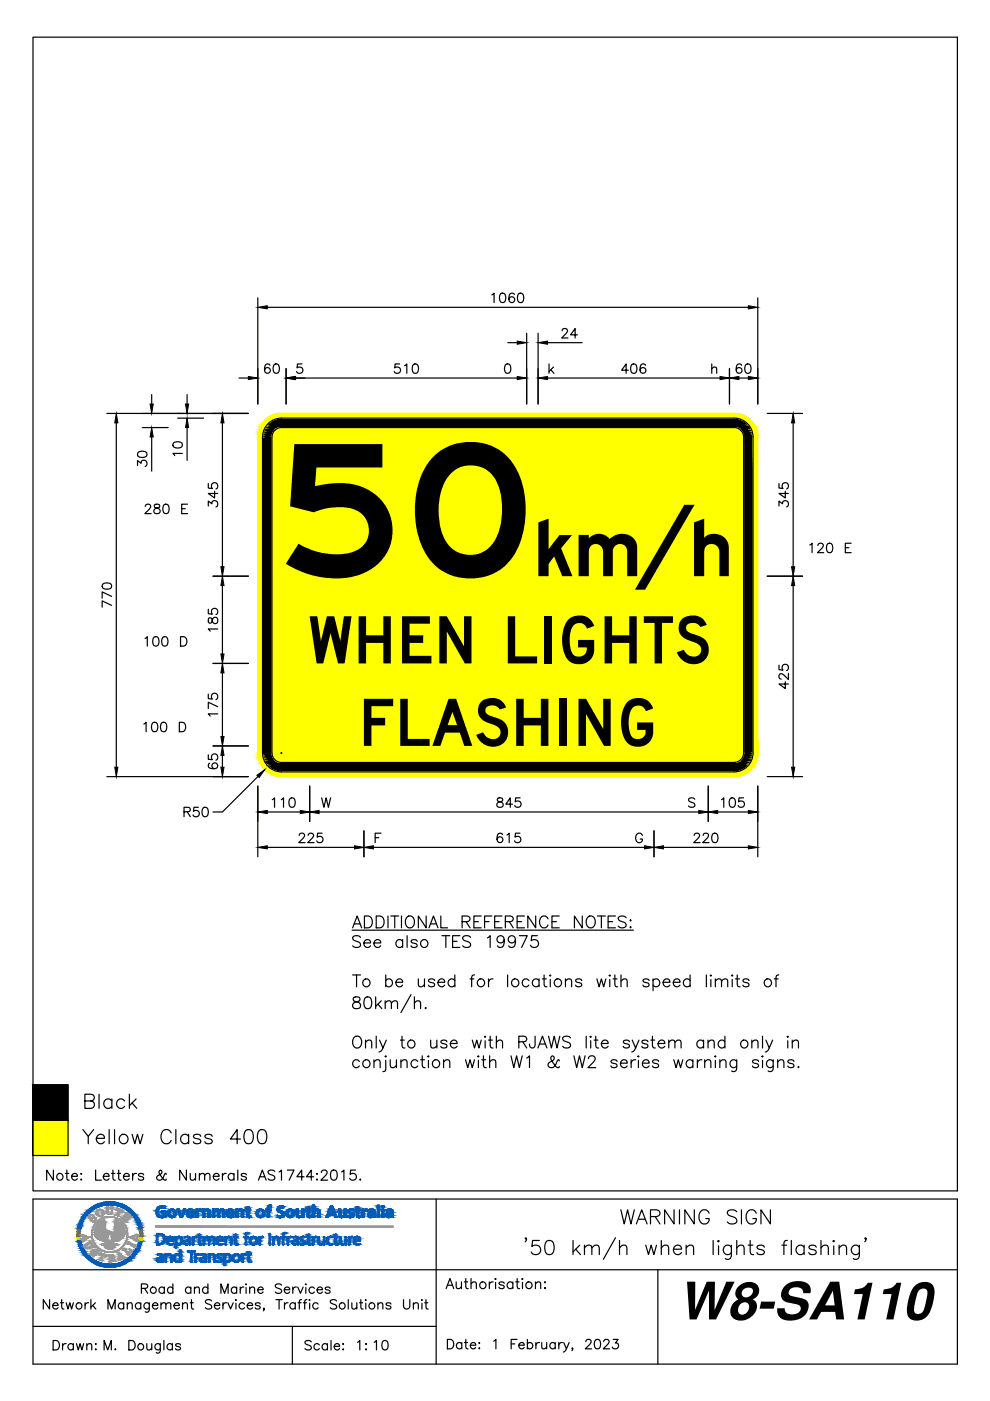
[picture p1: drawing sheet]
<svg xmlns="http://www.w3.org/2000/svg" width="210mm" height="297mm" viewBox="0 0 210 297" stroke-linecap="round" stroke-linejoin="round" font-family="sans-serif">
<defs><g id="words">
<text font-size="38.9" x="58.7" y="122.2">50</text>
<text font-size="16.7" x="113.1" y="122.2">km/h</text>
<g font-size="13.9">
<text x="65.4" y="140.7">WHEN LIGHTS</text>
<text x="76" y="158.2">FLASHING</text>
</g>
<text font-size="11" x="143.8" y="279.7">W8-SA110</text>
</g></defs>
<g fill="#000" stroke="#000" stroke-width=".21">
<path d="M52.7 79.8l2 .4-2 .3zM54.7 65.2l2-.4v.7zM60.7 80.2l2-.4v.7zM109.7 79.8l2 .4-2 .3zM109.7 72.3l2 .4-2 .3zM114.1 72.7l2-.4v.7zM114.1 80.2l2-.4v.7zM152.7 79.8l2 .4-2 .3zM154.7 80.2l2-.4v.7zM158.7 79.8l2 .4-2 .3zM158.7 64.8l2 .4-2 .3zM24.7 87.7l.3 2h-.7z"/>
<path d="M31.8 85.7h.7l-.3 2zM32.2 90.7l.3 2h-.7zM39.3 85.7h.7l-.3 2zM39.7 88.7l.3 2h-.7zM47.2 87.7l.3 2h-.7zM168.2 87.7l.3 2h-.7zM46.8 120.2h.7l-.3 2zM46.8 138.7h.7l-.3 2zM47.2 122.2l.3 2h-.7zM167.8 120.2h.7l-.3 2zM168.2 122.2l.3 2h-.7zM46.8 156.2h.7l-.3 2z"/>
<path d="M47.2 140.7l.3 2h-.7zM24.3 162.7h.7l-.3 2zM46.8 162.7h.7l-.3 2zM47.2 158.2l.3 2h-.7zM54.5 164.4l1.6-1.2-1.2 1.6zM54.7 172.2l2-.4v.7zM54.7 179.7l2-.4v.7zM63.7 171.8l2 .4-2 .3zM65.7 172.2l2-.4v.7zM75.2 179.3l2 .4-2 .3zM77.2 179.7l2-.4v.7zM136.7 179.3l2 .4-2 .3z"/>
<path d="M138.7 179.7l2-.4v.7zM148.2 171.8l2 .4-2 .3zM150.2 172.2l2-.4v.7zM158.7 179.3l2 .4-2 .3zM158.7 171.8l2 .4-2 .3zM167.8 162.7h.7l-.3 2z"/>
<path d="M55.7 92.7l2 67v-67zM55.7 92.7l2 67h-2z"/>
<path d="M55.7 92.4l2 .3v-.3zM55.7 92.4l2 .3h-2z"/>
<path d="M55.7 92.3h2zM55.7 92.3l2 .1z"/>
<path d="M55.7 92.1l2 .2v-.2zM55.7 92.1l2 .2h-2z"/>
<path d="M55.7 91.9l2 .2 .1-.2zM55.7 91.9l2 .2h-2z"/>
<path d="M55.8 91.8h2zM55.8 91.8l2 .1z"/>
<path d="M55.8 91.6l2 .2 .2-.2zM55.8 91.6l2 .2h-2z"/>
<path d="M55.8 91.5h2.2zM55.8 91.5l2.2 .1z"/>
<path d="M55.9 91.3l2.1 .2 .2-.2zM55.9 91.3l2.1 .2h-2.2z"/>
<path d="M56 91.1l2.2 .2 .2-.2zM56 91.1l2.2 .2h-2.3z"/>
<path d="M56 91.1h2.4zM56 91.1h2.4z"/>
<path d="M56 91l2.4 .1 .2-.1zM56 91l2.4 .1h-2.4z"/>
<path d="M56.1 90.8l2.5 .2 .2-.2zM56.1 90.8l2.5 .2h-2.6z"/>
<path d="M56.1 90.8h2.9zM56.1 90.8h2.7z"/>
<path d="M56.2 90.7h2.9zM56.2 90.7l2.8 .1z"/>
<path d="M56.2 90.7h3.2zM56.2 90.7h2.9z"/>
<path d="M56.2 90.7h3.5zM56.2 90.7h3.2z"/>
<path d="M59.7 88.7h96.4zM59.3 88.7h96.8z"/>
<path d="M59.3 88.7h97.1zM58.9 88.7h97.5z"/>
<path d="M58.9 88.7l97.9 .1zM58.5 88.8h98.3z"/>
<path d="M58.5 88.8l98.7 .2-.4-.2zM58.1 89l.4-.2 98.7 .2z"/>
<path d="M58.1 89l99.5 .1-.4-.1zM57.8 89.1l.3-.1 99.5 .1z"/>
<path d="M57.8 89.1l100.1 .2-.3-.2zM57.4 89.3l.4-.2 100.1 .2z"/>
<path d="M57.4 89.3l100.8 .3-.3-.3zM57.1 89.6l.3-.3 100.8 .3z"/>
<path d="M57.1 89.6l101.4 .2-.3-.2zM56.8 89.8l.3-.2 101.4 .2z"/>
<path d="M56.8 89.8l102 .3-.3-.3zM56.8 89.8l102 .3h-102.2z"/>
<path d="M56.6 90.1l102.4 .3-.2-.3zM56.6 90.1l102.4 .3h-102.7z"/>
<path d="M56.3 90.4l102.8 .3-.1-.3zM56.3 90.4l102.8 .3h-102.9z"/>
<path d="M155.7 90.7h3.4zM155.7 90.7h3.4z"/>
<path d="M155.9 90.7h3.3zM155.9 90.7h3.3z"/>
<path d="M156.2 90.7l3 .1zM156.2 90.7l3 .1z"/>
<path d="M156.3 90.8h2.9zM156.3 90.8h2.9z"/>
<path d="M156.5 90.8l2.8 .2-.1-.2zM156.5 90.8l2.8 .2h-2.6z"/>
<path d="M156.7 91l2.7 .1-.1-.1zM156.7 91l2.7 .1h-2.4z"/>
<path d="M157 91.1h2.4zM157 91.1h2.4z"/>
<path d="M157 91.1l2.4 .2v-.2zM157 91.1l2.4 .2h-2.2z"/>
<path d="M157.2 91.3l2.3 .2-.1-.2zM157.2 91.3l2.3 .2h-2.2z"/>
<path d="M157.3 91.5l2.2 .1zM157.3 91.5l2.2 .1z"/>
<path d="M157.3 91.6l2.3 .2-.1-.2zM157.3 91.6l2.3 .2h-2.1z"/>
<path d="M157.5 91.8l2.1 .1zM157.5 91.8l2.1 .1z"/>
<path d="M157.5 91.9l2.1 .2v-.2zM157.5 91.9l2.1 .2h-2z"/>
<path d="M157.6 92.1l2 .2v-.2zM157.6 92.1l2 .2h-2z"/>
<path d="M157.6 92.3l2 .1zM157.6 92.3l2 .1z"/>
<path d="M157.6 92.4l2.1 .3-.1-.3zM157.6 92.4l2.1 .3h-2z"/>
<path d="M157.7 92.7l2 67v-67zM157.7 92.7l2 67h-2z"/>
<path d="M55.7 159.7l2 .2v-.2zM55.7 159.7l2 .2h-2z"/>
<path d="M55.7 159.9l2 .1zM55.7 159.9l2 .1z"/>
<path d="M157.6 159.9l2 .1zM157.6 159.9l2 .1h-2z"/>
<path d="M157.7 159.7l1.9 .2 .1-.2zM157.7 159.7l1.9 .2h-2z"/>
<path d="M55.7 160l2 .2v-.2zM55.7 160l2 .2h-2z"/>
<path d="M55.7 160.2l2.1 .2-.1-.2zM55.7 160.2l2.1 .2h-2.1z"/>
<path d="M55.7 160.4l2.1 .1zM55.7 160.4l2.1 .1z"/>
<path d="M55.8 160.5l2.2 .2-.2-.2zM55.8 160.5l2.2 .2h-2.2z"/>
<path d="M55.8 160.7l2.2 .1zM55.8 160.7l2.2 .1z"/>
<path d="M55.8 160.8l2.4 .2-.2-.2zM55.8 160.8l2.4 .2h-2.3z"/>
<path d="M55.9 161l2.5 .2-.2-.2zM55.9 161l2.5 .2h-2.4z"/>
<path d="M56 161.2h2.4zM56 161.2h2.4z"/>
<path d="M56 161.2l2.6 .1-.2-.1zM56 161.2l2.6 .1h-2.6z"/>
<path d="M56 161.3l2.8 .2-.2-.2zM56 161.3l2.8 .2h-2.7z"/>
<path d="M56.1 161.5h2.9zM56.1 161.5h2.9z"/>
<path d="M56.1 161.5l3 .1zM56.1 161.5l3 .1z"/>
<path d="M56.2 161.6h3.2zM56.2 161.6h3.2z"/>
<path d="M56.2 161.6l3.5 .1zM56.2 161.6l3.5 .1z"/>
<path d="M59.3 163.6h96.8zM59.3 163.6l96.4 .1z"/>
<path d="M58.9 163.6h97.5zM58.9 163.6h97.2z"/>
<path d="M58.5 163.5h98.3zM58.5 163.5l97.9 .1z"/>
<path d="M58.1 163.4l98.7 .1 .4-.1zM58.1 163.4l98.7 .1h-98.3z"/>
<path d="M57.8 163.2l99.4 .2 .4-.2zM57.8 163.2l99.4 .2h-99.1z"/>
<path d="M57.4 163l100.2 .2 .3-.2zM57.4 163l100.2 .2h-99.8z"/>
<path d="M57.1 162.7l100.8 .3 .3-.3zM57.1 162.7l100.8 .3h-100.5z"/>
<path d="M56.8 162.5l101.4 .2 .3-.2zM56.8 162.5l101.4 .2h-101.1z"/>
<path d="M56.6 162.2l101.9 .3 .3-.3zM56.6 162.2l101.9 .3h-101.7z"/>
<path d="M56.3 161.9l102.5 .3 .2-.3zM56.3 161.9l102.5 .3h-102.2z"/>
<path d="M56.2 161.7l102.8 .2 .1-.2zM56.2 161.7l102.8 .2h-102.7z"/>
<path d="M155.9 161.6h3.2zM155.7 161.7h3.4z"/>
<path d="M156.2 161.6h3zM155.9 161.6h3.2z"/>
<path d="M156.3 161.5h2.9zM156.2 161.6h3z"/>
<path d="M156.5 161.5h2.7zM156.3 161.5h2.9z"/>
<path d="M156.7 161.3l2.5 .2 .1-.2zM156.5 161.5l.2-.2 2.5 .2z"/>
<path d="M157 161.2h2.4zM157 161.2h2.4z"/>
<path d="M157 161.2l2.3 .1 .1-.1zM156.7 161.3l.3-.1 2.3 .1z"/>
<path d="M157.2 161l2.2 .2v-.2zM157.2 161l2.2 .2h-2.4z"/>
<path d="M157.3 160.8l2.1 .2 .1-.2zM157.3 160.8l2.1 .2h-2.2z"/>
<path d="M157.3 160.7h2.2zM157.3 160.7l2.2 .1z"/>
<path d="M157.5 160.5l2 .2 .1-.2zM157.5 160.5l2 .2h-2.2z"/>
<path d="M157.5 160.4h2.1zM157.5 160.4l2.1 .1z"/>
<path d="M157.6 160.2l2 .2v-.2zM157.6 160.2l2 .2h-2.1z"/>
<path d="M157.6 160l2 .2v-.2zM157.6 160l2 .2h-2z"/>
<path d="M6.9 230l7.5 7.5v-7.5zM6.9 230l7.5 7.5h-7.5z"/>
</g>
<g fill="#ff0" stroke="#ff0" stroke-width=".21">
<path d="M59.7 90.7h96.2zM59.4 90.7h96.5z"/>
<path d="M59.4 90.7h96.8zM59.1 90.7h97.1z"/>
<path d="M59.1 90.7l97.4 .1zM58.8 90.8h97.7z"/>
<path d="M58.8 90.8l97.9 .2-.2-.2zM58.6 91l.2-.2 97.9 .2z"/>
<path d="M58.6 91l98.4 .1-.3-.1zM58.4 91.1l.2-.1 98.4 .1z"/>
<path d="M58.4 91.1l98.8 .2-.2-.2zM58.4 91.1l98.8 .2h-99z"/>
<path d="M58.2 91.3l99.1 .3-.1-.3zM58.2 91.3l99.1 .3h-99.3z"/>
<path d="M58 91.6l99.5 .2-.2-.2zM58 91.6l99.5 .2h-99.7z"/>
<path d="M57.8 91.8l99.8 .3-.1-.3zM57.8 91.8l99.8 .3h-99.9z"/>
<path d="M57.7 92.1l99.9 .3v-.3zM57.7 92.1l99.9 .3h-99.9z"/>
<path d="M57.7 92.4l100 .3-.1-.3zM57.7 92.4l100 .3h-100z"/>
<path d="M57.7 92.7l100 67v-67zM57.7 92.7l100 67h-100z"/>
<path d="M57.7 159.7l99.9 .2 .1-.2zM57.7 159.7l99.9 .2h-99.9z"/>
<path d="M57.7 159.9l99.9 .3v-.3zM57.7 159.9l99.9 .3h-99.9z"/>
<path d="M57.7 160.2l99.8 .3 .1-.3zM57.7 160.2l99.8 .3h-99.7z"/>
<path d="M57.8 160.5l99.5 .2 .2-.2zM57.8 160.5l99.5 .2h-99.3z"/>
<path d="M58 160.7l99.2 .3 .1-.3zM58 160.7l99.2 .3h-99z"/>
<path d="M58.2 161l98.8 .2 .2-.2zM58.2 161l98.8 .2h-98.6z"/>
<path d="M58.4 161.2l98.3 .1 .3-.1zM58.4 161.2l98.3 .1h-98.1z"/>
<path d="M58.6 161.3l97.9 .2 .2-.2zM58.6 161.3l97.9 .2h-97.7z"/>
<path d="M58.8 161.5h97.7zM58.8 161.5l97.4 .1z"/>
<path d="M59.1 161.6h97.1zM59.1 161.6h96.8z"/>
<path d="M59.4 161.6h96.5zM59.4 161.6l96.3 .1z"/>
<path d="M59.7 87.7h96.4zM59.2 87.7h96.9z"/>
<path d="M59.2 87.7h97.3zM58.8 87.7h97.7z"/>
<path d="M58.8 87.7l98.2 .1zM58.4 87.8h98.6z"/>
<path d="M58.4 87.8l99 .2-.4-.2zM58 88l.4-.2 99 .2z"/>
<path d="M58 88l99.8 .1-.4-.1zM57.6 88.1l.4-.1 99.8 .1z"/>
<path d="M57.6 88.1l100.6 .2-.4-.2zM57.2 88.3l.4-.2 100.6 .2z"/>
<path d="M57.2 88.3l101.3 .3-.3-.3zM56.8 88.6l.4-.3 101.3 .3z"/>
<path d="M56.8 88.6l101.9 .1zM56.7 88.7h102z"/>
<path d="M155.7 88.7h3zM155.7 88.7h3z"/>
<path d="M56.7 88.7h3zM56.6 88.7h2.7z"/>
<path d="M156.1 88.7h2.7zM156.1 88.7h2.7z"/>
<path d="M56.6 88.7h2.7zM56.6 88.7h2.3z"/>
<path d="M156.4 88.7l2.5 .1zM156.4 88.7l2.5 .1z"/>
<path d="M56.6 88.7h2.3zM56.5 88.8h2z"/>
<path d="M156.8 88.8h2.1zM156.8 88.8h2.1z"/>
<path d="M56.5 88.8h2zM56.4 88.8h2.1z"/>
<path d="M156.8 88.8l2.2 .2-.1-.2zM156.8 88.8l2.2 .2h-1.8z"/>
<path d="M56.4 88.8l1.7 .2 .4-.2zM56.4 88.8l1.7 .2h-1.8z"/>
<path d="M157.2 89l2 .1-.2-.1zM157.2 89l2 .1h-1.7z"/>
<path d="M56.3 89l1.5 .1 .3-.1zM56.1 89.1l.2-.1 1.5 .1z"/>
<path d="M157.5 89.1h1.7zM157.5 89.1h1.7z"/>
<path d="M56.1 89.1h1.7zM56.1 89.1h1.7z"/>
<path d="M157.6 89.1l1.8 .2-.2-.2zM157.6 89.1l1.8 .2h-1.5z"/>
<path d="M56.1 89.1l1.3 .2 .4-.2zM56.1 89.1l1.3 .2h-1.5z"/>
<path d="M157.9 89.3l1.6 .1zM157.9 89.3l1.6 .1z"/>
<path d="M55.9 89.3h1.5zM55.9 89.3l1.4 .1h-1.5z"/>
<path d="M158 89.4l1.6 .2-.1-.2zM158 89.4l1.6 .2h-1.4z"/>
<path d="M55.8 89.4l1.3 .2 .2-.2zM55.8 89.4l1.3 .2h-1.4z"/>
<path d="M158.2 89.6l1.6 .2-.2-.2zM158.2 89.6l1.6 .2h-1.3z"/>
<path d="M55.7 89.6l1.2 .2 .2-.2zM55.7 89.6l1.2 .2h-1.3z"/>
<path d="M158.5 89.8h1.3zM158.5 89.8h1.3z"/>
<path d="M55.6 89.8h1.3zM55.6 89.8h1.2z"/>
<path d="M158.5 89.8l1.5 .3-.2-.3zM158.5 89.8l1.5 .3h-1.2z"/>
<path d="M55.5 89.8l1.1 .3 .2-.3zM55.5 89.8l1.1 .3h-1.2z"/>
<path d="M158.8 90.1l1.2 .1zM158.8 90.1l1.2 .1z"/>
<path d="M55.4 90.1h1.2zM55.4 90.1l1.1 .1z"/>
<path d="M158.8 90.2l1.3 .2-.1-.2zM158.8 90.2l1.3 .2h-1.1z"/>
<path d="M55.3 90.2l1 .2 .2-.2zM55.3 90.2l1 .2h-1.1z"/>
<path d="M159 90.4l1.2 .1zM159 90.4l1.2 .1z"/>
<path d="M55.2 90.4h1.1zM55.2 90.4l1.1 .1h-1.2z"/>
<path d="M159.1 90.5l1.2 .3-.1-.3zM159.1 90.5l1.2 .3h-1.1z"/>
<path d="M55.1 90.5l1 .3 .2-.3zM55.1 90.5l1 .3h-1.1z"/>
<path d="M159.2 90.8l1.2 .1-.1-.1zM159.2 90.8l1.2 .1h-1.1z"/>
<path d="M55 90.8l1 .1 .1-.1zM55 90.8l1 .1h-1z"/>
<path d="M159.3 90.9l1.1 .2v-.2zM159.3 90.9l1.1 .2h-1z"/>
<path d="M55 90.9l1 .2v-.2zM55 90.9l1 .2h-1.1z"/>
<path d="M159.4 91.1l1.1 .3-.1-.3zM159.4 91.1l1.1 .3h-1.1z"/>
<path d="M54.9 91.1l1 .3 .1-.3zM54.9 91.1l1 .3h-1.1z"/>
<path d="M159.4 91.4l1.1 .1v-.1zM159.4 91.4l1.1 .1h-1z"/>
<path d="M54.8 91.4l1 .1 .1-.1zM54.8 91.4l1 .1h-1z"/>
<path d="M159.5 91.5l1.1 .3-.1-.3zM159.5 91.5l1.1 .3h-1z"/>
<path d="M54.8 91.5l1 .3v-.3zM54.8 91.5l1 .3h-1.1z"/>
<path d="M159.6 91.8l1 .1zM159.6 91.8l1 .1z"/>
<path d="M54.7 91.8h1.1zM54.7 91.8l1 .1z"/>
<path d="M159.6 91.9l1 .3v-.3zM159.6 91.9l1 .3h-1z"/>
<path d="M54.7 91.9l1 .3v-.3zM54.7 91.9l1 .3h-1z"/>
<path d="M159.6 92.2l1 .1zM159.6 92.2l1 .1z"/>
<path d="M54.7 92.2h1zM54.7 92.2l1 .1z"/>
<path d="M159.6 92.3l1.1 .4-.1-.4zM159.6 92.3l1.1 .4h-1z"/>
<path d="M54.7 92.3l1 .4v-.4zM54.7 92.3l1 .4h-1z"/>
<path d="M159.7 92.7l1 67v-67zM159.7 92.7l1 67h-1z"/>
<path d="M54.7 92.7l1 67v-67zM54.7 92.7l1 67h-1z"/>
<path d="M159.7 159.7l.9 .3 .1-.3zM159.7 159.7l.9 .3h-1z"/>
<path d="M54.7 159.7l1 .3v-.3zM54.7 159.7l1 .3h-1z"/>
<path d="M159.6 160l1 .1zM159.6 160l1 .1z"/>
<path d="M54.7 160l1 .1zM54.7 160l1 .1z"/>
<path d="M159.6 160.1l1 .3v-.3zM159.6 160.1l1 .3h-1z"/>
<path d="M54.7 160.1l1 .3v-.3zM54.7 160.1l1 .3h-1z"/>
<path d="M159.6 160.4h1zM159.6 160.4l1 .1z"/>
<path d="M54.7 160.4l1.1 .1zM54.7 160.4l1.1 .1z"/>
<path d="M159.6 160.5l.9 .3 .1-.3zM159.6 160.5l.9 .3h-1z"/>
<path d="M54.7 160.5l1.1 .3v-.3zM54.7 160.5l1.1 .3h-1z"/>
<path d="M159.5 160.8l1 .1v-.1zM159.5 160.8l1 .1h-1.1z"/>
<path d="M54.8 160.8l1.1 .1-.1-.1zM54.8 160.8l1.1 .1h-1.1z"/>
<path d="M159.4 160.9l1 .3 .1-.3zM159.4 160.9l1 .3h-1z"/>
<path d="M54.8 160.9l1.2 .3-.1-.3zM54.8 160.9l1.2 .3h-1.1z"/>
<path d="M159.4 161.2l1 .2v-.2zM159.4 161.2l1 .2h-1.1z"/>
<path d="M54.9 161.2l1.1 .2v-.2zM54.9 161.2l1.1 .2h-1z"/>
<path d="M159.3 161.4l1 .1 .1-.1zM159.3 161.4l1 .1h-1.1z"/>
<path d="M55 161.4l1.1 .1-.1-.1zM55 161.4l1.1 .1h-1.1z"/>
<path d="M159.2 161.5l1 .3 .1-.3zM159.2 161.5l1 .3h-1.1z"/>
<path d="M55 161.5l1.3 .3-.2-.3zM55 161.5l1.3 .3h-1.2z"/>
<path d="M159.1 161.8h1.1zM159.1 161.8l1 .1h-1.1z"/>
<path d="M55.1 161.8l1.2 .1zM55.1 161.8l1.2 .1z"/>
<path d="M159 161.9l1 .3 .1-.3zM159 161.9l1 .3h-1.2z"/>
<path d="M55.2 161.9l1.3 .3-.2-.3zM55.2 161.9l1.3 .3h-1.2z"/>
<path d="M158.8 162.2h1.2zM158.8 162.2h1.2z"/>
<path d="M55.3 162.2h1.3zM55.3 162.2h1.3z"/>
<path d="M158.8 162.2l1 .3 .2-.3zM158.8 162.2l1 .3h-1.3z"/>
<path d="M55.4 162.2l1.4 .3-.2-.3zM55.4 162.2l1.4 .3h-1.3z"/>
<path d="M158.5 162.5h1.3zM158.5 162.5h1.3z"/>
<path d="M55.5 162.5h1.4zM55.5 162.5h1.4z"/>
<path d="M158.5 162.5l1.1 .2 .2-.2zM158.2 162.7l.3-.2 1.1 .2z"/>
<path d="M55.6 162.5l1.5 .2-.2-.2zM55.6 162.5l1.5 .2h-1.4z"/>
<path d="M158.2 162.7l1.3 .2 .1-.2zM158 162.9l.2-.2 1.3 .2z"/>
<path d="M55.7 162.7l1.6 .2-.2-.2zM55.7 162.7l1.6 .2h-1.5z"/>
<path d="M158 162.9h1.5zM157.9 163h1.5z"/>
<path d="M55.8 162.9l1.6 .1zM55.8 162.9l1.6 .1z"/>
<path d="M157.9 163l1.3 .2 .2-.2zM157.6 163.2l.3-.2 1.3 .2z"/>
<path d="M55.9 163l1.9 .2-.4-.2zM55.9 163l1.9 .2h-1.7z"/>
<path d="M157.6 163.2h1.6zM157.5 163.2h1.7z"/>
<path d="M56.1 163.2h1.7zM56.1 163.2h1.7z"/>
<path d="M157.5 163.2l1.5 .2 .2-.2zM157.2 163.4l.3-.2 1.5 .2z"/>
<path d="M56.1 163.2l2 .2-.3-.2zM56.1 163.2l2 .2h-1.8z"/>
<path d="M157.2 163.4l1.7 .1 .1-.1zM156.8 163.5l.4-.1 1.7 .1z"/>
<path d="M56.3 163.4l2.2 .1-.4-.1zM56.3 163.4l2.2 .1h-2.1z"/>
<path d="M156.8 163.5h2.1zM156.8 163.5h2.1z"/>
<path d="M56.4 163.5h2.1zM56.4 163.5h2.1z"/>
<path d="M156.8 163.5h2.1zM156.4 163.6h2.4z"/>
<path d="M56.5 163.5l2.4 .1zM56.5 163.5l2.4 .1z"/>
<path d="M156.4 163.6h2.4zM156.1 163.6h2.6z"/>
<path d="M56.6 163.6h2.7zM56.6 163.6h2.7z"/>
<path d="M156.1 163.6h2.6zM155.7 163.7h3z"/>
<path d="M56.6 163.6l3.1 .1zM56.6 163.6l3.1 .1z"/>
<path d="M56.7 163.7h102zM56.7 163.7l101.8 .1z"/>
<path d="M56.8 163.8l101.4 .2 .3-.2zM56.8 163.8l101.4 .2h-101z"/>
<path d="M57.2 164l100.6 .2 .4-.2zM57.2 164l100.6 .2h-100.2z"/>
<path d="M57.6 164.2l99.8 .2 .4-.2zM57.6 164.2l99.8 .2h-99.4z"/>
<path d="M58 164.4l99 .1 .4-.1zM58 164.4l99 .1h-98.6z"/>
<path d="M58.4 164.5h98.6zM58.4 164.5l98.1 .1z"/>
<path d="M58.8 164.6h97.7zM58.8 164.6h97.3z"/>
<path d="M59.2 164.6h96.9zM59.2 164.6l96.5 .1z"/>
<path d="M6.9 237.5l7.5 7.5v-7.5zM6.9 237.5l7.5 7.5h-7.5z"/>
</g>
<g fill="none" stroke="#000" stroke-width=".25">
<path d="M7 7.9h196v244.6h-196zM54.7 63.2v22.5M56.7 65.2h102M57.2 77.4a.59 .59 0 0 0-.8-.1 1.13 1.13 0 0 0 .4 1.8 .62 .62 0 0 0 .5-.6 .62 .62 0 0 0-.6-.6 .62 .62 0 0 0-.6 .6M58.2 77.3a.65 .65 0 0 1 .9 .2 1 1 0 0 1-.6 1.6 1.26 1.26 0 0 1-.3-1.8zM60.7 78.2v7.5M64 77.2h-.9l-.1 .8a.71 .71 0 0 1 1 0 .71 .71 0 0 1-.1 1.1 .71 .71 0 0 1-1-.3M84.7 77.2h-.9l-.1 .8a.71 .71 0 0 1 1.1 0 .71 .71 0 0 1-.2 1.1 .71 .71 0 0 1-1-.3M85.8 77.5l.5-.3v1.9M87.7 77.3a.65 .65 0 0 1 .9 .2 1 1 0 0 1-.6 1.6 1.26 1.26 0 0 1-.3-1.8zM104.3 62.5l.5-.3v2M106.2 62.2a.65 .65 0 0 1 .9 .3 1.01 1.01 0 0 1-.6 1.7 1.28 1.28 0 0 1-.3-2z"/>
<path d="M107.3 77.3a.65 .65 0 0 1 .9 .2 1 1 0 0 1-.7 1.6 1.26 1.26 0 0 1-.2-1.8zM107.7 72.7h2M109 62.4a.59 .59 0 0 0-.8-.2 1.2 1.2 0 0 0 .3 2 .62 .62 0 0 0 .6-.6 .62 .62 0 0 0-.5-.7 .62 .62 0 0 0-.7 .6M110 62.2a.65 .65 0 0 1 .9 .3 1.01 1.01 0 0 1-.6 1.7 1.28 1.28 0 0 1-.3-2zM111.7 70.7v15M114.1 70.7v15M116.1 72.7h7.3M116.4 77.2v1.9M116.8 78.4l.7 .7M117.4 77.8l-1 1M119.2 70.1l.4-.4 .6 .1a.62 .62 0 0 1-.2 .9l-.9 1h1.3M122.4 71h-1.4l.9-1.3v2"/>
<path d="M133.2 78.5h-1.4l1-1.3v1.9M134 77.3a.65 .65 0 0 1 .9 .2 1 1 0 0 1-.6 1.6 1.26 1.26 0 0 1-.3-1.8zM136.9 77.4a.59 .59 0 0 0-.9-.1 1.13 1.13 0 0 0 .4 1.8 .62 .62 0 0 0 .5-.6 .62 .62 0 0 0-.6-.6 .62 .62 0 0 0-.6 .6M150.9 78.2l.5-.4 .5 .1 .1 1.2M150.9 77.2v1.9M154.7 78.2v7.5M157.2 77.4a.59 .59 0 0 0-.8-.1 1.13 1.13 0 0 0 .4 1.8 .62 .62 0 0 0 .5-.6 .62 .62 0 0 0-.6-.6 .62 .62 0 0 0-.6 .6M158.2 77.3a.65 .65 0 0 1 .9 .2 1 1 0 0 1-.6 1.6 1.26 1.26 0 0 1-.3-1.8zM160.7 63.2v22.5M22.7 87.7h30M24.7 89.7v73M29.2 98.7v-1l.7 .5a.67 .67 0 0 1 1.1-.5 .67 .67 0 0 1-.2 1.2"/>
<path d="M29.3 95.9a1.28 1.28 0 0 1 1.9 .3v.2a1.15 1.15 0 0 1-2 0zM30.2 90.7h5.5M32.2 83.7v2M32.2 92.7v7.2M36.8 93.9a1.28 1.28 0 0 1 1.9 .3v.2a1.15 1.15 0 0 1-2 0zM37.7 88.7h5.5M38.7 96.1h-2l.3 .5M39.7 83.7v2M39.7 90.7v6.9M47.2 89.7v30.5M50.7 80.2h2M58.3 91.2l.8-.5h.6h96a1.99 1.99 0 0 1 2 1.9v67.1a2.01 2.01 0 0 1-2 2l-96-.1a2.01 2.01 0 0 1-2-1.9v-67.1v-.5z"/>
<path d="M62.7 80.2h47M116.1 80.2h36.6M156.7 80.2h2M162.7 87.7h7.5M168.2 89.7v30.5M30.8 107.4l.4-.5 .7 .2a.62 .62 0 0 1-.2 .8l-1 1h1.3M32.8 107a.4 .4 0 0 0 .2 .7 .72 .72 0 0 1 .8 .2 .72 .72 0 0 1 0 .9 .81 .81 0 0 1-1.2-.3 1 1 0 0 1 1.2-.9l.1-.4a.75 .75 0 0 0-1.1-.2zM34.8 107a.65 .65 0 0 1 1 .3 1.01 1.01 0 0 1-.7 1.6 1.28 1.28 0 0 1-.3-1.9zM38.5 107.9h.8M39.8 106.9h-1.3v2h1.3M44.2 107.3v-1.1l.7 .6a.67 .67 0 0 1 1.1-.5 .67 .67 0 0 1-.2 1.2M44.2 102.5v1l.8 .1a.71 .71 0 0 1 0-1.1 .71 .71 0 0 1 1.1 .1 .71 .71 0 0 1-.3 1.1"/>
<path d="M45.5 104.1v1.5l-1.3-1h2M165.2 107.3v-1.1l.7 .6a.67 .67 0 0 1 1.1-.5 .67 .67 0 0 1-.2 1.2M165.2 102.5v1l.8 .1a.71 .71 0 0 1 0-1.1 .71 .71 0 0 1 1.1 .1 .71 .71 0 0 1-.3 1.1M166.5 104.1v1.5l-1.3-1h2M171.7 115.6l.5-.4v2M173.4 115.7l.4-.5 .7 .2a.62 .62 0 0 1-.2 .8l-1 1h1.4M175.5 115.3a.65 .65 0 0 1 1 .3 1.01 1.01 0 0 1-.7 1.6 1.28 1.28 0 0 1-.3-1.9zM179.2 116.1h.8M180.5 115.2h-1.3v2h1.3M21.8 123.9a1.28 1.28 0 0 1 1.9 .3v.2a1.15 1.15 0 0 1-2 0zM23.7 128.4l-2-1v1.3M23.7 126.4l-2-.9v1.3"/>
<path d="M30.8 135.4l.4-.4v2M32.7 135.1a.65 .65 0 0 1 .9 .3 1.01 1.01 0 0 1-.7 1.6 1.28 1.28 0 0 1-.2-1.9zM34.6 135.1a.65 .65 0 0 1 .9 .3 1.01 1.01 0 0 1-.6 1.6 1.28 1.28 0 0 1-.3-1.9zM38.3 135h.6a1.07 1.07 0 0 1 .7 1 1.07 1.07 0 0 1-.7 1h-.6zM44.2 129.2v.9l.8 .1a.71 .71 0 0 1 0-1.1 .71 .71 0 0 1 1.1 .2 .71 .71 0 0 1-.3 1M44.3 131.1a.75 .75 0 0 0 .1 1l.4-.1 .1-.2a.72 .72 0 0 1 .3-.8 .72 .72 0 0 1 .9 .1 .81 .81 0 0 1-.3 1.1 1 1 0 0 1-1-1.1zM45.2 122.2h7.5M46.2 133.4h-2l.3 .4M47.2 124.2v14.5M162.7 122.2h7.5M168.2 124.2v38.5M30.5 153.5l.5-.4v2"/>
<path d="M32.4 153.2a.65 .65 0 0 1 1 .3 1.01 1.01 0 0 1-.7 1.6 1.28 1.28 0 0 1-.3-1.9zM34.3 153.2a.65 .65 0 0 1 1 .3 1.01 1.01 0 0 1-.7 1.6 1.28 1.28 0 0 1-.3-1.9zM38 153.1h.7a1.07 1.07 0 0 1 .7 1 1.07 1.07 0 0 1-.7 1h-.7zM44.2 147.2v.9l.8 .1a.71 .71 0 0 1 0-1.1 .71 .71 0 0 1 1.1 .2 .71 .71 0 0 1-.3 1M45.2 158.2h7.5M45.2 140.7h7.5M46.2 151.4h-2l.3 .4M46.2 149.8l-2-.9v1.3M47.2 142.7v13.5M59.6 159.7h.2M59.7 159.6v.2M165.2 141v1l.8 .1a.71 .71 0 0 1 0-1.1 .71 .71 0 0 1 1.1 .1 .71 .71 0 0 1-.3 1.1"/>
<path d="M166.5 144.6v1.4l-1.3-1h2M167.2 142.7v1.4l-1-1a.6 .6 0 0 0-.9-.1l-.1 .6 .4 .4M22.7 164.7h30M39 172.1l1.2-.1 .2-.3-.1-.3-.4-.2h-.9v2M39.7 172.1l.7 1.1M42.1 171.2h-1l-.1 .8a.71 .71 0 0 1 1.1 0 .71 .71 0 0 1-.1 1.1 .71 .71 0 0 1-1.1-.3M43.1 171.3a.65 .65 0 0 1 1 .2 1.01 1.01 0 0 1-.7 1.7 1.28 1.28 0 0 1-.3-1.9zM44.2 160v1l.8 .1a.71 .71 0 0 1 0-1.1 .71 .71 0 0 1 1.1 .1 .71 .71 0 0 1-.3 1.1M44.4 161.8a.59 .59 0 0 0-.1 .9 1.2 1.2 0 0 0 1.9-.3 .62 .62 0 0 0-.6-.7 .62 .62 0 0 0-.7 .6 .62 .62 0 0 0 .6 .7M47.2 160.2v2.5M54.7 166.7v15M54.7 164.6l-7.5 7.6h-2"/>
<path d="M56.7 172.2h7M56.7 179.7h18.5M57.7 169.5l.5-.3v2M59.6 169.5l.5-.3v2M59.7 163.7h96M59.7 163.6a4 4 0 0 1-4-3.9v-67.1a4 4 0 0 1 4-3.9h96a4 4 0 0 1 4 3.9v67.1a4 4 0 0 1-4 3.9M61.5 169.3a.65 .65 0 0 1 1 .2 1.01 1.01 0 0 1-.7 1.7 1.28 1.28 0 0 1-.3-1.9zM63.4 177.1l.4-.4 .7 .1a.62 .62 0 0 1-.2 .9l-1 1h1.4M65.3 177.1l.4-.4 .7 .1a.62 .62 0 0 1-.2 .9l-1 1h1.4M65.7 166.7v7.5M67.7 172.2h80.5M68.2 169.2l.5 2 .5-2 .4 2 .5-2"/>
<path d="M68.3 176.7h-1l-.1 .8a.71 .71 0 0 1 1.1 0 .71 .71 0 0 1-.1 1.1 .71 .71 0 0 1-1-.3M77.2 176.2v5.5M79.2 179.7h57.5M79.5 177.6h.8M80.8 176.7h-1.3v2M105.5 169.3a.4 .4 0 0 0 .2 .6 .72 .72 0 0 1 .8 .3 .72 .72 0 0 1 0 .9 .81 .81 0 0 1-1.2-.3 1 1 0 0 1 1.2-1l.1-.4a.75 .75 0 0 0-1.1-.1zM106.5 176.9a.59 .59 0 0 0-.8-.2 1.2 1.2 0 0 0 .3 2 .62 .62 0 0 0 .6-.6 .62 .62 0 0 0-.5-.7 .62 .62 0 0 0-.7 .6M107.5 177l.5-.3v2M108.7 170.5h-1.4l.9-1.3v2M110.2 176.7h-.9l-.1 .8a.71 .71 0 0 1 1.1 0 .71 .71 0 0 1-.2 1.1 .71 .71 0 0 1-1-.3M110.3 169.2h-1l-.1 .8a.71 .71 0 0 1 1.1 0 .71 .71 0 0 1-.1 1.1 .71 .71 0 0 1-1.1-.3M136.2 177.1a.74 .74 0 0 0-.8-.5 .74 .74 0 0 0-.6 .8 .88 .88 0 0 0 .2 1 .88 .88 0 0 0 .9 .2l.3-.4v-.3h-.5"/>
<path d="M138.7 176.2v5.5M140.7 179.7h18M147.2 177.1l.4-.4 .6 .1a.62 .62 0 0 1-.2 .9l-.9 1h1.3M147.3 169.4a.75 .75 0 0 0-.7-.3 .75 .75 0 0 0-.6 .5l.2 .3 .7 .3a.49 .49 0 0 1 .4 .4 .49 .49 0 0 1-.2 .5 .92 .92 0 0 1-1.1-.2M149.1 177.1l.4-.4 .6 .1a.62 .62 0 0 1-.2 .9l-.9 1h1.3M150.2 166.7v7.5M151.2 176.7a.65 .65 0 0 1 .9 .3 1.01 1.01 0 0 1-.6 1.7 1.28 1.28 0 0 1-.3-2zM152.2 172.2h6.5M153 169.5l.5-.3v2M154.9 169.3a.65 .65 0 0 1 .9 .2 1.01 1.01 0 0 1-.6 1.7 1.28 1.28 0 0 1-.3-1.9zM157.6 169.2h-.9l-.1 .8a.71 .71 0 0 1 1.1 0 .71 .71 0 0 1-.2 1.1 .71 .71 0 0 1-1-.3M160.7 166.7v15"/>
<path d="M162.7 164.7h7.5M74.6 197.2h59.7M74.8 196.7l.9-2.5 1 2.5M75.1 195.9h1.2M76.4 198.7a.94 .94 0 0 0-.9-.4 .94 .94 0 0 0-.7 .7l.2 .3 1 .4a.6 .6 0 0 1 .4 .5 .6 .6 0 0 1-.2 .6 1.16 1.16 0 0 1-1.4-.3M77.2 199.9h1.4a.73 .73 0 0 0-.9-.7 .73 .73 0 0 0-.5 1 .76 .76 0 0 0 .5 .7 .76 .76 0 0 0 .9-.4M77.3 194.2h.8a1.34 1.34 0 0 1 .9 1.3 1.34 1.34 0 0 1-.9 1.2h-.8zM79.3 199.9h1.4a.74 .74 0 0 0-.8-.7 .74 .74 0 0 0-.6 1 .77 .77 0 0 0 .6 .7 .77 .77 0 0 0 .8-.4M79.8 194.2h.8a1.34 1.34 0 0 1 .9 1.3 1.34 1.34 0 0 1-.9 1.2h-.8zM82.3 194.2v2.5M82.9 194.2h1.6M83.7 194.2v2.5"/>
<path d="M85.1 194.2v2.5M85.4 199.6a.8 .8 0 0 0-1.2-.1 .8 .8 0 0 0 0 1.1 .8 .8 0 0 0 1.2-.1M85.4 199.2v1.7M86.2 194.6a.92 .92 0 0 1 1-.4 .92 .92 0 0 1 .7 1 1.09 1.09 0 0 1-.3 1.2 1.09 1.09 0 0 1-1.2 .2 1.55 1.55 0 0 1-.2-2zM86.3 198.4v2.5M88.5 199.6a.75 .75 0 0 0-1.4 0 1.43 1.43 0 0 0 1.2 .6l.2 .3a.77 .77 0 0 1-1.4 0M90.4 194.2v2.5l-1.7-2.5v2.5M91 196.7l.9-2.5 1 2.5M91.3 195.9h1.2M93.5 194.2v2.5h1.4M93.7 198.4h1.7M94.5 198.4v2.5"/>
<path d="M96 199.6h.9M97.5 198.4h-1.5v2.5h1.5M98 195.4l1.4-.1a.57 .57 0 0 0 0-1l-1.4-.1v2.5M98.8 195.4l.9 1.3M99.8 198.7a.95 .95 0 0 0-.9-.4 .95 .95 0 0 0-.8 .7l.2 .3 1 .4a.6 .6 0 0 1 .5 .5 .6 .6 0 0 1-.3 .6 1.17 1.17 0 0 1-1.4-.3M100.5 195.4h.9M102 194.2h-1.5v2.5h1.5M102.7 195.4h1M103.3 198.9l.6-.5v2.5M104.3 194.2h-1.6v2.5M104.9 195.4h.9M106.4 194.2h-1.5v2.5h1.5"/>
<path d="M106.9 199.2a.78 .78 0 0 1-1 .7 .78 .78 0 0 1-.4-1.2 .78 .78 0 0 1 1.3 0 2.21 2.21 0 0 1-.2 2.1 .74 .74 0 0 1-1.1-.3M107.1 195.4l1.5-.1a.57 .57 0 0 0 0-1l-1.5-.1v2.5M108 195.4l.8 1.3M109.3 199.2a.78 .78 0 0 1-1.1 .7 .78 .78 0 0 1-.3-1.2 .78 .78 0 0 1 1.3 0 2.21 2.21 0 0 1-.3 2.1 .74 .74 0 0 1-1-.3M109.6 195.4h1M110.1 198.4h1.7l-1.2 2.5M111.2 194.2h-1.6v2.5h1.6M113.6 194.2v2.5l-1.7-2.5v2.5M113.9 198.4h-1.2l-.1 1a.88 .88 0 0 1 1.4 0 .88 .88 0 0 1-.2 1.4 .88 .88 0 0 1-1.3-.4M116.2 194.8a.92 .92 0 0 0-1.1-.6 .92 .92 0 0 0-.7 1 1.09 1.09 0 0 0 .2 1.2 1.09 1.09 0 0 0 1.2 .2l.4-.5M117 195.4h1M118.6 194.2h-1.6v2.5h1.6"/>
<path d="M123.5 194.2v2.5l-1.7-2.5v2.5M124.5 194.6a.92 .92 0 0 1 1.1-.4 .92 .92 0 0 1 .6 1 1.09 1.09 0 0 1-.2 1.2 1.09 1.09 0 0 1-1.2 .2 1.54 1.54 0 0 1-.3-2zM126.7 194.2h1.6M127.5 194.2v2.5M128.9 195.4h1M130.5 194.2h-1.6v2.5h1.6M132.7 194.6a.94 .94 0 0 0-.9-.4 .94 .94 0 0 0-.7 .6l.2 .4 1 .3a.61 .61 0 0 1 .4 .5 .61 .61 0 0 1-.2 .6 1.13 1.13 0 0 1-1.4-.2M133.6 195.2l.1-.2 .1 .2-.1 .1zM133.6 196.6l.1-.1 .1 .1-.1 .1zM74.8 206.7h1.6M75 211.5a.51 .51 0 0 0 .2 .8 1.04 1.04 0 0 1 1.2 1.1 .87 .87 0 0 1-.9 .5 .87 .87 0 0 1-.7-.9 1.14 1.14 0 0 1 1.2-.7 .51 .51 0 0 0 .2-.8l-.4-.1zM75.6 206.7v2.5"/>
<path d="M77.5 211.5a.82 .82 0 0 1 1.2 .3 2.07 2.07 0 0 1-.2 1.9 .81 .81 0 0 1-1.2-.3 2.11 2.11 0 0 1 .2-1.9zM79.7 211.4v2.5M79.8 219.7v2.5M80.1 212.9l.9 1M80.8 212.2l-1.1 1.2M81.7 212.7l.6-.5 .6 .1 .1 1.6M81.7 212.2v1.7M81.8 207.9a.8 .8 0 0 1 1.2-.1 .8 .8 0 0 1 0 1.2 .8 .8 0 0 1-1.2-.1M81.8 206.7v2.5M83 212.7l.6-.5 .6 .1 .1 1.6M83.9 208.3h1.5a.74 .74 0 0 0-.9-.8 .74 .74 0 0 0-.6 1 .77 .77 0 0 0 .6 .7 .77 .77 0 0 0 .9-.3M85.2 219.7v2l.2 .4 .4 .1"/>
<path d="M87.1 210.9l-2.1 3.8M87.9 212.7l.6-.5 .5 .1 .2 1.6M87.9 211.4v2.5M88.7 207.5l.1 1.6 .6 .1 .6-.5M90 207.5v1.7M90.1 213.7l.1-.1 .2 .1-.2 .2zM92.1 207.9a.75 .75 0 0 0-1.3 0l.4 .4 .8 .2 .1 .4a.75 .75 0 0 1-1.3 0M92.9 208.3h1.4a.77 .77 0 0 0-1.1-.7 .77 .77 0 0 0-.2 1.3 .75 .75 0 0 0 1.3 0M96.4 207.9a.8 .8 0 0 0-1.1-.1 .8 .8 0 0 0 0 1.2 .8 .8 0 0 0 1.1-.1M96.4 206.7v2.5M99.7 207.5h.8M100.6 206.7l-.5 .1-.1 .4v2"/>
<path d="M102.7 219.8l.2-.1 .1 .1-.1 .1zM103.6 207.5v1.7M103.9 219.7v2l.2 .4 .4 .1M104.5 207.5a.79 .79 0 0 0-.9 .8M105.2 219.7v2.5M107.6 206.7v2.5M112.2 207.9a.8 .8 0 0 0-1.2-.1 .8 .8 0 0 0 0 1.2 .8 .8 0 0 0 1.2-.1M113.5 219.7l-.2 2.3a.57 .57 0 0 1-.9 0l-.1-.6M114.3 207.9a.8 .8 0 0 0-1.2-.1 .8 .8 0 0 0 0 1.2 .8 .8 0 0 0 1.2-.1M114.3 207.5v1.7M115 207.5h.8M115.4 206.7v2l.1 .4 .5 .1"/>
<path d="M116.3 219.7l.6 2.5 .6-2.5 .6 2.5 .6-2.5M116.7 206.7l.1 .1-.1 .2-.1-.2zM116.7 207.7v1.5M119.9 208l.6-.5 .6 .2 .1 1.5M119.9 207.5v1.7M123.3 207.9a.75 .75 0 0 0-1.3 0l.4 .4 .8 .2 .1 .4a.75 .75 0 0 1-1.3 0M124.3 219.7v2.5M125.1 219.8l.1-.1 .2 .1-.2 .1zM126.3 219.7v2l.1 .4 .5 .1M126.6 207.5l.4 1.7 .5-1.7 .5 1.7 .5-1.7M129.3 206.7l.1 .1-.1 .2-.1-.2zM129.3 207.7v1.5"/>
<path d="M130 207.5h.8M130.4 206.7v2l.1 .4 .5 .1M131.7 208l.6-.5 .6 .2 .1 1.5M131.7 206.7v2.5M137.6 207.9a.75 .75 0 0 0-1.3 0l.4 .4 .8 .2 .1 .4a.75 .75 0 0 1-1.3 0M138.3 219.7v2l.2 .4 .4 .1M138.5 207.9a.8 .8 0 0 1 1.1-.1 .8 .8 0 0 1 0 1.2 .8 .8 0 0 1-1.1-.1M138.5 207.5v2.5M140.6 208.3h1.4a.74 .74 0 0 0-.8-.8 .74 .74 0 0 0-.6 1 .77 .77 0 0 0 .6 .7 .77 .77 0 0 0 .8-.3M142.7 208.3h1.5a.74 .74 0 0 0-.9-.8 .74 .74 0 0 0-.6 1 .77 .77 0 0 0 .6 .7 .77 .77 0 0 0 .9-.3M146.3 207.9a.8 .8 0 0 0-1.2-.1 .8 .8 0 0 0 0 1.2 .8 .8 0 0 0 1.2-.1M146.3 206.7v2.5"/>
<path d="M149.8 206.7v2.5M150.7 206.7l.1 .1-.1 .2-.1-.2zM150.7 207.7v1.5M151.7 208l.6-.5 .6 .2 .1 1.5M151.7 207.5v1.7M153 208l.6-.5 .6 .2 .1 1.5M153.7 219.7v2.5M155.2 206.7l.2 .1-.2 .2-.1-.2zM155.2 207.7v1.5M156 207.5h.8M156.3 206.7v2l.1 .4 .5 .1M158.8 207.9a.75 .75 0 0 0-1.3 0l.4 .4 .8 .2 .1 .4a.75 .75 0 0 1-1.3 0"/>
<path d="M161.7 219.7v2.5M164.2 207.5h.8M165.1 206.7l-.5 .1-.1 .4v2M167 219.7l.2 .1-.2 .1-.1-.1zM6.9 237.5h7.5v7.5h-7.5zM6.9 230h7.5v7.5h-7.5zM17.6 239.5l1.1 1.4v1.6M18 233.4l1.7-.1a.7 .7 0 0 0 0-1.2l-.4-.1h-1.3v3h1.3a.79 .79 0 0 0 .7-.8 .79 .79 0 0 0-.7-.8M19.9 239.5l-1.2 1.4M21 232v3M23.1 239.5v3M23.7 233.4a.96 .96 0 0 0-1.4-.1 .96 .96 0 0 0 0 1.4 .96 .96 0 0 0 1.4-.1"/>
<path d="M23.7 233v2M24.3 239.5v3M26.4 233.4a.96 .96 0 0 0-1.4-.1 .96 .96 0 0 0 0 1.4 .96 .96 0 0 0 1.4-.1M27.4 232v3M28 233.9l1 1.1M28.9 233l-1.5 1.4M37.3 239.5v3M52.1 239.6a.98 .98 0 0 1 1.5 .5 2.52 2.52 0 0 1-.3 2.3 .98 .98 0 0 1-1.4-.5 2.44 2.44 0 0 1 .2-2.3zM55 239.6a.98 .98 0 0 1 1.4 .5 2.52 2.52 0 0 1-.3 2.3 .98 .98 0 0 1-1.4-.5 2.44 2.44 0 0 1 .3-2.3zM75 220a.93 .93 0 0 1 1.1-.3 .93 .93 0 0 1 .6 .9 1.1 1.1 0 0 1-.3 1.2 1.1 1.1 0 0 1-1.2 .3 1.57 1.57 0 0 1-.2-2.1zM76.2 225.1a.8 .8 0 0 0-1.2-.2 .8 .8 0 0 0 0 1.2 .8 .8 0 0 0 1.2-.1M77.5 221l.6-.5 .6 .1 .1 1.6"/>
<path d="M77.5 220.5v1.7M79.3 225.2l.6-.5 .6 .1 .1 1.6M79.3 224.7v1.7M80.5 220.5l.7 1.7 .7-1.7M81.2 222.2a.99 .99 0 0 1-.8 .8M81.8 223.9l.1 .1-.1 .1-.1-.1zM81.8 224.8v1.9l-.1 .4-.5 .1M82.7 224.7l.2 1.5 .6 .2 .6-.5M84.1 224.7v1.7M84.9 220.5h.8M85 225.2l.6-.5 .6 .1 .1 1.6M85 224.7v1.7"/>
<path d="M88.6 225.1a.8 .8 0 0 0-1.2-.2 .8 .8 0 0 0 0 1.2 .8 .8 0 0 0 1.2-.1M89.2 224.7h.8M89.5 223.9v2l.2 .3 .4 .2M90.8 223.9l.2 .1-.2 .1-.1-.1zM90.8 224.8v1.6M91.3 220.5l.1 1.6 .6 .1 .6-.5M92.6 220.5v1.7M94.1 225.2l.5-.5 .6 .1 .2 1.6M94.1 224.7v1.7M94.8 220.9a.75 .75 0 0 0-1.3 0l.1 .2 1 .4 .2 .3a.75 .75 0 0 1-1.3 0M95.5 221.2h1.4a.74 .74 0 0 0-.8-.7 .74 .74 0 0 0-.6 1 .77 .77 0 0 0 .6 .7 .77 .77 0 0 0 .8-.4M98.7 224.7l.5 1.7 .5-1.7 .4 1.7 .5-1.7"/>
<path d="M100.1 220.5l.5 1.7 .5-1.7 .5 1.7 .4-1.7M101.4 223.9l.2 .1-.2 .1-.1-.1zM101.4 224.8v1.6M102.2 224.7h.8M102.5 223.9v2l.1 .3 .5 .2M102.9 220.6v1.6M103.6 220.5h.8M103.8 225.2l.6-.5 .6 .1 .1 1.6M103.8 223.9v2.5M105.2 221l.6-.5 .6 .1 .2 1.6M108.3 223.9l.6 2.5 .6-2.5 .6 2.5 .6-2.5M110 220.9l1.4-.1a.57 .57 0 0 0 0-1l-1.4-.1v2.5"/>
<path d="M110.8 220.9l.9 1.3M111.7 224.3l.6-.4v2.5M114.1 222.2l.9-2.5 1 2.5M114.4 221.4h1.2M118.6 224.9l-.3-.2-.2 .4a1.43 1.43 0 0 1-1.4 1.3 .6 .6 0 0 1-.5-.5 .6 .6 0 0 1 .2-.6l.9-.5a.53 .53 0 0 0 .2-.5 .53 .53 0 0 0-.4-.4l-.2 .1a.91 .91 0 0 0 .2 1.2l.9 1 .5 .2 .1-.3M121 220a.94 .94 0 0 0-.9-.3 .94 .94 0 0 0-.8 .6l.2 .3 1 .4a.62 .62 0 0 1 .4 .5 .62 .62 0 0 1-.2 .6 1.15 1.15 0 0 1-1.4-.3M121.7 223.9l.6 2.5 .6-2.5 .6 2.5 .6-2.5M124.8 224.5l.2-.5 .7-.1a.61 .61 0 0 1 .4 .9l-1.4 1.6h1.6M125.2 220.6v1.6M126 220.5h.8M127.5 221.2h1.4a.74 .74 0 0 0-.8-.7 .74 .74 0 0 0-.6 1 .77 .77 0 0 0 .6 .7 .77 .77 0 0 0 .8-.4M130.8 225.1a.75 .75 0 0 0-1.3 0l.4 .3 .8 .2 .1 .4a.75 .75 0 0 1-1.3 0"/>
<path d="M131.6 225.4h1.4a.74 .74 0 0 0-.9-.7 .74 .74 0 0 0-.5 .9 .77 .77 0 0 0 .5 .8 .77 .77 0 0 0 .9-.4M133.5 220.9a.75 .75 0 0 0-1.4 0l.4 .3 .8 .3 .2 .3a.75 .75 0 0 1-1.4 0M133.8 224.7v1.7M134 220.5l.8 1.7 .7-1.7M134.8 222.2a.99 .99 0 0 1-.9 .8M134.8 224.7a.8 .8 0 0 0-1 .7M135.4 223.9l.1 .1-.1 .1-.2-.1zM135.4 224.8v1.6M136.2 225.4h1.4a.74 .74 0 0 0-.8-.7 .74 .74 0 0 0-.6 .9 .77 .77 0 0 0 .6 .8 .77 .77 0 0 0 .8-.4M137.4 220.9a.75 .75 0 0 0-1.3 0l.1 .2 1.1 .4 .1 .3a.75 .75 0 0 1-1.3 0M138 220.5h.8M139.5 221.2h1.5a.74 .74 0 0 0-.9-.7 .74 .74 0 0 0-.6 1 .77 .77 0 0 0 .6 .7 .77 .77 0 0 0 .9-.4"/>
<path d="M139.6 225.1a.75 .75 0 0 0-1.3 0l.4 .3 .8 .2 .1 .4a.75 .75 0 0 1-1.3 0M141.8 221l.6-.5 .6 .1 .1 1.6M141.8 220.5v1.7M142.9 224.7l.4 1.7 .5-1.7 .5 1.7 .5-1.7M143.1 221l.6-.5 .6 .1 .1 1.6M146.9 225.1a.8 .8 0 0 0-1.2-.2 .8 .8 0 0 0 0 1.2 .8 .8 0 0 0 1.2-.1M146.9 224.7v1.7M147.9 224.7v1.7M148.8 224.7a.8 .8 0 0 0-.9 .7M149.2 220.9a.8 .8 0 0 0-1.2-.1 .8 .8 0 0 0 0 1.1 .8 .8 0 0 0 1.2-.1M149.2 220.5v1.7M149.4 225.2l.6-.5 .6 .1 .1 1.6"/>
<path d="M149.4 224.7v1.7M150.1 221l.6-.5 .6 .1 .1 1.6M150.1 220.5v1.7M151.7 223.9l.1 .1-.1 .1-.1-.1zM151.7 224.8v1.6M152.6 225.2l.6-.5 .6 .1 .1 1.6M152.6 224.7v1.7M153.7 220.9a.8 .8 0 0 0-1.2-.1 .8 .8 0 0 0 0 1.1 .8 .8 0 0 0 1.2-.1M156.2 224.7v1.9a.66 .66 0 0 1-1.1 .5M156.2 225.1a.8 .8 0 0 0-1.2-.2 .8 .8 0 0 0 0 1.2 .8 .8 0 0 0 1.2-.1M159.4 221l.6-.5 .6 .1 .1 1.6M159.4 220.5v1.7"/>
<path d="M160.8 225.1a.75 .75 0 0 0-1.3 0l.4 .3 .8 .2 .1 .4a.75 .75 0 0 1-1.3 0M161.7 223.9l.1 .1-.1 .1-.1-.1zM161.7 224.8v1.6M162.4 220.5l.7 1.7 .7-1.7M163.1 222.2a.99 .99 0 0 1-.8 .8M163.9 224.7v1.9a.66 .66 0 0 1-1 .5M163.9 225.1a.8 .8 0 0 0-1.1-.2 .8 .8 0 0 0 0 1.2 .8 .8 0 0 0 1.1-.1M164.9 225.2l.6-.5 .6 .1 .1 1.6M164.9 224.7v1.7M167 220.6v1.6M168 221l.6-.5 .6 .1 .1 1.6M168 220.5v1.7"/>
<path d="M168.3 225.1a.75 .75 0 0 0-1.3 0l.4 .3 .8 .2 .1 .4a.75 .75 0 0 1-1.3 0M169.2 226.2l.1-.1 .1 .1-.1 .2zM7 254.2h196v35h-196zM11.3 248.1v2.1l-1.4-2.1v2.1M13.9 248.8h.7M14.2 248.1v1.7l.1 .3 .4 .1M15.2 249.4h1.2a.66 .66 0 0 0-.9-.6 .66 .66 0 0 0-.2 1.1 .64 .64 0 0 0 1.1 0M17.2 248.8v.2zM17.2 250v.2zM20.3 248.1v2.1h1.2M20.4 241.3h1.7a.89 .89 0 0 0-1-.9 .89 .89 0 0 0-.7 1.2 .92 .92 0 0 0 .7 .9 .92 .92 0 0 0 1-.4M21.9 249.4h1.2a.66 .66 0 0 0-.9-.6 .66 .66 0 0 0-.2 1.1 .64 .64 0 0 0 1.1 0"/>
<path d="M23.6 248.8h.8M23.9 248.1v1.7l.1 .3 .4 .1M24.9 248.8h.7M25.2 248.1v1.7l.1 .3 .4 .1M26.2 249.4h1.2a.66 .66 0 0 0-.9-.6 .66 .66 0 0 0-.2 1.1 .64 .64 0 0 0 1.1 0M28 240.5l.6 2 .5-2 .6 2 .6-2M28.1 248.8v1.4M28.9 248.8a.7 .7 0 0 0-.8 .6M30.5 249.1a.64 .64 0 0 0-1.2 0l.3 .3 .8 .2 .1 .3a.64 .64 0 0 1-1.2 0M35.2 249l-.1-.2-.2 .1-.3 .7a.76 .76 0 0 1-.6 .6 .76 .76 0 0 1-.8-.4l.2-.5 .7-.4a.45 .45 0 0 0 .2-.4 .45 .45 0 0 0-.3-.4l-.2 .1a1.79 1.79 0 0 0 .9 1.9l.4 .1 .1-.2M36.3 240.2a1.11 1.11 0 0 0-1.3-.7 1.11 1.11 0 0 0-.9 1.1 1.31 1.31 0 0 0 .3 1.5 1.31 1.31 0 0 0 1.5 .3l.4-.6M39.5 248.1v2.1l-1.4-2.1v2.1"/>
<path d="M40 240.9a.95 .95 0 0 0-1.4-.1 .95 .95 0 0 0 0 1.4 .95 .95 0 0 0 1.4-.1M40 240.5v2M40.3 248.8l.1 1.3 .5 .1 .6-.4M41.5 248.8v1.4M42.3 249.2l.5-.4 .5 .1 .1 1.3M42.3 248.8v1.4M42.6 240.9a.9 .9 0 0 0-1.6 0l.1 .3 1.3 .4 .2 .5a.91 .91 0 0 1-1.6 0M43.4 249.2l.5-.4 .5 .1 .1 1.3M45 240.9a.91 .91 0 0 0-1.6 0l.2 .3 1.3 .4 .1 .5a.92 .92 0 0 1-1.6 0M45.2 249.4h1.3a.66 .66 0 0 0-1-.6 .66 .66 0 0 0-.2 1.1 .64 .64 0 0 0 1.2 0M47.2 248.8v1.4M48 248.8a.7 .7 0 0 0-.8 .6"/>
<path d="M49.6 249.1a.68 .68 0 0 0-1-.1 .68 .68 0 0 0 0 1 .68 .68 0 0 0 1-.1M49.6 248.8v1.4M50.4 248.1v2.1M51 241.5h-2.1l1.4-2v3M52.2 249.1a.64 .64 0 0 0-1.1 0l.3 .3 .7 .2 .1 .3a.64 .64 0 0 1-1.1 0M54.8 250.2l.8-2.1 .8 2.1M55.1 249.5h1M58.3 248.4a.81 .81 0 0 0-1.5 .2l.2 .3 .8 .3a.52 .52 0 0 1 .4 .4 .52 .52 0 0 1-.2 .5 .97 .97 0 0 1-1.2-.2M59.2 248.5l.5-.4v2.1M60.9 248.1h1.4l-1 2.1M64.5 249.5h-1.6l1.1-1.4v2.1M66.5 249.5h-1.5l1-1.4v2.1"/>
<path d="M67.2 248.8v.2zM67.2 250v.2zM68.1 248.6l.1-.3 .3-.2h.5l.3 .2a.68 .68 0 0 1-.2 .9l-1.1 1h1.5M70.4 248.2a.7 .7 0 0 1 1 .3 1.75 1.75 0 0 1-.2 1.6 .7 .7 0 0 1-1-.3 1.79 1.79 0 0 1 .2-1.6zM72.4 248.5l.5-.4v2.1M75.4 248.1h-1.1l-.1 .9a.75 .75 0 0 1 1.2 0 .75 .75 0 0 1-.2 1.1 .75 .75 0 0 1-1.1-.3M76.4 250v.2zM92.5 254.2v35M131.6 256.5l.7 3 .8-3 .7 3 .7-3M134.9 259.5l1.2-3 1.1 3M135.4 258.5h1.4M137.9 257.9h1.3l.4-.1a.69 .69 0 0 0 0-1.2l-1.7-.1v3"/>
<path d="M138.9 257.9l1 1.6M142.9 256.5v3l-2-3v3M144.1 256.5v3M147.2 256.5v3l-2-3v3M150.3 257.2a1.1 1.1 0 0 0-1.2-.7 1.1 1.1 0 0 0-.9 1.1 1.31 1.31 0 0 0 .3 1.5 1.31 1.31 0 0 0 1.4 .3l.4-.6v-.4h-.7M156.2 256.9a1.33 1.33 0 0 0-2 0 .75 .75 0 0 0 .6 .9l.8 .3a.74 .74 0 0 1 .6 .5 .74 .74 0 0 1-.3 .8 1.39 1.39 0 0 1-1.7-.3M157.2 256.5v3M160.3 257.2a1.11 1.11 0 0 0-1.2-.7 1.11 1.11 0 0 0-.9 1.1 1.31 1.31 0 0 0 .3 1.5 1.31 1.31 0 0 0 1.4 .3l.4-.6v-.4h-.7M163.3 256.5v3l-2-3v3M7 269.2h196M10.5 275.5v2l-1.3-2v2M11.2 276.8h1.1a.61 .61 0 0 0-.8-.5 .61 .61 0 0 0-.2 1 .6 .6 0 0 0 1 0"/>
<path d="M12.8 276.2h.7M13.1 275.5v1.7l.1 .2 .4 .1M14 276.2l.4 1.3 .4-1.3 .4 1.3 .4-1.3M18 276.2v1.3M18.8 276.2a.64 .64 0 0 0-.8 .6M19.3 275.5v2M19.7 276.8l.6 .7M20.2 276.2l-.9 1M22.9 277.5v-2l.8 2 .7-2v2M26.2 276.5a.64 .64 0 0 0-.9-.1 .64 .64 0 0 0 0 1 .64 .64 0 0 0 .9-.1M26.2 276.2v1.3M27 276.6l.5-.4 .4 .1 .1 1.2"/>
<path d="M27 276.2v1.3M29.8 276.5a.64 .64 0 0 0-.9-.1 .64 .64 0 0 0 0 1 .64 .64 0 0 0 .9-.1M29.8 276.2v1.3M30 273.2l1.1-.1 .2-.3-.1-.4-.4-.2h-.8v2M30.6 273.2l.7 1M31.7 276.2v1.5a.52 .52 0 0 1-.4 .5 .52 .52 0 0 1-.5-.1M31.7 276.5a.64 .64 0 0 0-1-.1 .64 .64 0 0 0 0 1 .64 .64 0 0 0 1-.1M32.3 276.8h1.2a.61 .61 0 0 0-.9-.5 .61 .61 0 0 0-.2 1 .6 .6 0 0 0 1.1 0M34.1 276.6l.5-.4 .5 .1 .1 1.2M34.1 276.2v1.3M34.8 273.2a.64 .64 0 0 0-.9-.1 .64 .64 0 0 0 0 .9 .64 .64 0 0 0 .9-.1M34.8 272.9v1.3"/>
<path d="M35.2 276.6l.4-.4 .5 .1 .1 1.2M36.7 273.2a.64 .64 0 0 0-1-.1 .64 .64 0 0 0 0 .9 .64 .64 0 0 0 1-.1M36.7 272.2v2M36.9 276.8h1.1a.61 .61 0 0 0-.8-.5 .61 .61 0 0 0-.2 1 .6 .6 0 0 0 1 0M38.7 276.6l.5-.4 .4 .1 .1 1.2M38.7 276.2v1.3M40.3 276.2h.7M40.5 273.2a.64 .64 0 0 0-1-.1 .64 .64 0 0 0 0 .9 .64 .64 0 0 0 1-.1M40.5 272.9v1.3M40.6 275.5v1.7l.1 .2 .4 .1M41.2 273.3l.5-.4 .5 .1 .1 1.2M41.2 272.9v1.3"/>
<path d="M44.1 273.2a.64 .64 0 0 0-1-.1 .64 .64 0 0 0 0 .9 .64 .64 0 0 0 1-.1M44.1 272.2v2M44.9 275.8a.75 .75 0 0 0-.7-.3 .75 .75 0 0 0-.6 .5l.1 .3 .8 .3a.49 .49 0 0 1 .4 .4 .49 .49 0 0 1-.2 .4 .92 .92 0 0 1-1.1-.1M45.5 276.8h1.1a.61 .61 0 0 0-.9-.5 .61 .61 0 0 0-.1 1 .6 .6 0 0 0 1 0M46.8 274.2v-2l.8 2 .8-2v2M47.3 276.2v1.3M48 276.2a.64 .64 0 0 0-.7 .6M48.3 276.2l.6 1.3 .6-1.3M50 275.5v.2zM50 276.3v1.2M50.2 273.2a.64 .64 0 0 0-1-.1 .64 .64 0 0 0 0 .9 .64 .64 0 0 0 1-.1M50.2 272.9v1.3"/>
<path d="M50.9 272.9v1.3M51.7 272.9a.64 .64 0 0 0-.8 .5M51.8 276.5a.64 .64 0 0 0-.9-.1 .64 .64 0 0 0 0 1 .64 .64 0 0 0 .9-.1M52.2 272.2v.2zM52.2 273v1.2M52.4 276.8h1.2a.61 .61 0 0 0-.9-.5 .61 .61 0 0 0-.2 1 .6 .6 0 0 0 1.1 0M52.9 273.3l.5-.4 .5 .1 .1 1.2M52.9 272.9v1.3M54.7 273.4h1.1a.61 .61 0 0 0-.9-.5 .61 .61 0 0 0-.2 1 .6 .6 0 0 0 1.1 0M55.2 276.5a.6 .6 0 0 0-1.1 0l.3 .3 .7 .2 .1 .3a.6 .6 0 0 1-1.1 0M56 277.4h-.2h.2l-.2 .5M58.5 275.5h1.3"/>
<path d="M59.2 275.5v2M59.7 272.5a.75 .75 0 0 0-.7-.3 .75 .75 0 0 0-.6 .5l.2 .3 .7 .3a.49 .49 0 0 1 .4 .3 .49 .49 0 0 1-.2 .5 .92 .92 0 0 1-1.1-.2M60.3 273.4h1.1a.61 .61 0 0 0-.9-.5 .61 .61 0 0 0-.1 1 .6 .6 0 0 0 1 0M60.3 276.2v1.3M61.1 276.2a.64 .64 0 0 0-.8 .6M62.1 272.9v1.3M62.6 276.5a.64 .64 0 0 0-.9-.1 .64 .64 0 0 0 0 1 .64 .64 0 0 0 .9-.1M62.6 276.2v1.3M62.8 272.9a.64 .64 0 0 0-.7 .5M63.1 272.9l.6 1.3 .6-1.3M63.2 276.2h.6M63.9 275.5l-.3 .1-.1 .3v1.6"/>
<path d="M64.3 276.2h.7M64.8 272.2v.2zM64.8 273v1.2M65.1 275.5l-.4 .1-.1 .3v1.6M65.6 275.5v.2zM65.6 276.3v1.2M66.7 273.2a.64 .64 0 0 0-1-.1 .64 .64 0 0 0 0 .9 .64 .64 0 0 0 1-.1M67.2 273.4h1.2a.61 .61 0 0 0-.9-.5 .61 .61 0 0 0-.2 1 .6 .6 0 0 0 1.1 0M67.5 276.5a.64 .64 0 0 0-1-.1 .64 .64 0 0 0 0 1 .64 .64 0 0 0 1-.1M70 273.2a.6 .6 0 0 0-1.1 0l.3 .2 .7 .2 .1 .3a.6 .6 0 0 1-1.1 0M71.4 275.8a.75 .75 0 0 0-.8-.3 .75 .75 0 0 0-.6 .5l.2 .3 .8 .3a.49 .49 0 0 1 .3 .4 .49 .49 0 0 1-.1 .4 .92 .92 0 0 1-1.2-.1M73.8 275.5v2"/>
<path d="M74.6 276.2l.1 1.2 .5 .1 .4-.3M75.6 276.2v1.3M76.2 276.2h.7M76.5 275.5v1.7l.1 .2 .4 .1M77.6 275.5v.2zM77.6 276.3v1.2M80.1 276.6l.5-.4 .5 .1 .1 1.2M80.1 276.2v1.3M82.9 276.5a.6 .6 0 0 0-1.1 0l.3 .3 .7 .2 .1 .3a.6 .6 0 0 1-1.1 0M85.6 275.5v1.5a.67 .67 0 0 0 .6 .6 .67 .67 0 0 0 .7-.6v-1.5M87.7 276.6l.4-.4 .5 .1 .1 1.2M87.7 276.2v1.3"/>
<path d="M89.5 275.5v.2zM89.5 276.3v1.2M90 276.2h.7M90.3 275.5v1.7l.1 .2 .4 .1M94.6 273.2l.8-2.1 .8 2.1M94.9 272.5h1M96.7 271.8l.1 1.3 .5 .1 .5-.4M97.8 271.8v1.4M98.5 271.8h.7M98.8 271.1v1.7l.1 .3 .4 .1M99.9 272.2l.5-.4 .5 .1 .1 1.3M99.9 271.1v2.1"/>
<path d="M103.7 271.8v1.4M104.6 271.8a.7 .7 0 0 0-.9 .6M105 271.2h.2zM105.1 271.9v1.3M106.9 272.1a.64 .64 0 0 0-1.1 0l.3 .3 .7 .2 .1 .3a.64 .64 0 0 1-1.1 0M108.7 272.1a.68 .68 0 0 0-1-.1 .68 .68 0 0 0 0 1 .68 .68 0 0 0 1-.1M108.7 271.8v1.4M109.3 271.8h.8M109.7 271.1v1.7l.1 .3 .4 .1M110.7 271.2h.2zM110.8 271.9v1.3M111.6 262.6l-.1 .1-.2-.1 .2-.2a.56 .56 0 0 1-.2 .9"/>
<path d="M113.5 272.2l.5-.4 .5 .1 .1 1.3M113.5 271.8v1.4M114.4 263h-1.5l-.1 1.3a1.06 1.06 0 0 1 1.6-.1 1.06 1.06 0 0 1-.2 1.6 1.06 1.06 0 0 1-1.6-.4M115.5 271.9h.2zM115.5 273.1h.2zM115.9 263.1a.98 .98 0 0 1 1.4 .5 2.44 2.44 0 0 1-.2 2.3 .98 .98 0 0 1-1.5-.5 2.52 2.52 0 0 1 .3-2.3zM121.5 263v3M122.1 264.9l1 1.1M122.9 264l-1.4 1.4M123.9 264.6l.7-.6 .7 .1 .2 1.9M123.9 264v2M125.5 264.6l.7-.6 .7 .1 .2 .5v1.4"/>
<path d="M130.5 262.4l-2.6 4.6M131.3 264.6l.8-.6 .7 .1 .1 1.9M131.3 263v3M136.9 264l.6 2 .6-2 .5 2 .6-2M139.5 269.2v20M140.2 264.6l.7-.6 .7 .1 .2 1.9M140.2 263v3M142.8 264.9h1.7a.89 .89 0 0 0-1-.9 .89 .89 0 0 0-.7 1.1 .92 .92 0 0 0 .7 .9 .92 .92 0 0 0 1-.4M145.5 264.6l.7-.6 .7 .1 .2 .5v1.4M145.5 264v2M151.2 263v3M152.3 263l.2 .1-.2 .2-.1-.2z"/>
<path d="M152.3 264.1v1.9M155.1 264v2.3a.79 .79 0 0 1-.5 .7 .79 .79 0 0 1-.8-.1M155.1 264.4a.96 .96 0 0 0-1.4-.1 .96 .96 0 0 0 0 1.4 .96 .96 0 0 0 1.4-.1M156.2 264.6l.7-.6 .7 .1 .2 .5v1.4M156.2 263v3M158.6 264h1M159.1 263v2.4l.1 .5 .6 .1M162.1 264.4a.91 .91 0 0 0-1.6 0l.1 .3 1.3 .4 .2 .5a.92 .92 0 0 1-1.6 0M165.8 264h1M166.9 263l-.6 .1-.1 .5v2.4M167.8 263v3M170.5 264.4a.96 .96 0 0 0-1.4-.1 .96 .96 0 0 0 0 1.4 .96 .96 0 0 0 1.4-.1"/>
<path d="M170.5 264v2M173.1 264.4a.9 .9 0 0 0-1.6 0l.1 .3 1.3 .4 .2 .5a.91 .91 0 0 1-1.6 0M174.1 264.6l.7-.6 .7 .1 .1 1.9M174.1 263v3M176.8 263l.1 .1-.1 .2-.2-.2zM176.8 264.1v1.9M177.9 264.6l.7-.6 .7 .1 .2 .5v1.4M177.9 264v2M182.2 264v2.3a.78 .78 0 0 1-.5 .7 .78 .78 0 0 1-.8-.1M182.2 264.4a.96 .96 0 0 0-1.4-.1 .96 .96 0 0 0 0 1.4 .96 .96 0 0 0 1.4-.1M183.6 262.6l-.1 .1-.2-.1 .2-.2a.56 .56 0 0 1-.2 .9M7 281.2h85.5"/>
<path d="M11.3 284.2h.6a1.07 1.07 0 0 1 .7 1 1.07 1.07 0 0 1-.7 1h-.6zM13.3 284.9v1.3M14 284.9a.64 .64 0 0 0-.7 .6M15.5 285.2a.64 .64 0 0 0-.9-.1 .64 .64 0 0 0 0 .9 .64 .64 0 0 0 .9-.1M15.5 284.9v1.3M16.2 284.9l.4 1.3 .4-1.3 .4 1.3 .3-1.3M18.4 285.3l.5-.4 .5 .1 .1 1.2M18.4 284.9v1.3M20.3 284.9v.2zM20.3 286v.2zM22.1 286.2v-2l.7 2 .8-2v2M24.5 286v.2z"/>
<path d="M27.3 284.2h.7a1.07 1.07 0 0 1 .7 1 1.07 1.07 0 0 1-.7 1h-.7zM31.1 284.9l.1 1.2 .5 .1 .5-.4M32.2 284.9v1.3M34 284.9v1.5a.52 .52 0 0 1-.3 .5 .52 .52 0 0 1-.6-.1M34 285.2a.64 .64 0 0 0-1-.1 .64 .64 0 0 0 0 .9 .64 .64 0 0 0 1-.1M34.7 284.2v2M36.6 285.2a.64 .64 0 0 0-1-.1 .64 .64 0 0 0 0 .9 .64 .64 0 0 0 1-.1M36.6 284.9v1.3M38.3 285.2a.6 .6 0 0 0-1.1 0l.3 .3 .7 .1 .1 .3a.6 .6 0 0 1-1.1 0M62 281.2v8M66 284.5a.75 .75 0 0 0-.7-.3 .75 .75 0 0 0-.6 .5l.2 .3 .7 .3a.49 .49 0 0 1 .4 .3 .49 .49 0 0 1-.2 .5 .92 .92 0 0 1-1.1-.2M67.7 285.2a.64 .64 0 0 0-.9-.1 .64 .64 0 0 0 0 .9 .64 .64 0 0 0 .9-.1"/>
<path d="M69.4 285.2a.64 .64 0 0 0-.9-.1 .64 .64 0 0 0 0 .9 .64 .64 0 0 0 .9-.1M69.4 284.9v1.3M70.2 284.2v2M70.9 285.5h1.1a.61 .61 0 0 0-.9-.6 .61 .61 0 0 0-.1 1 .6 .6 0 0 0 1 0M72.8 284.9v.2zM72.8 286v.2zM75.8 284.6l.5-.4v2M77.5 285h.2zM77.5 286.1h.2zM79.3 284.6l.5-.4v2M81.2 284.3a.65 .65 0 0 1 1 .3 1.01 1.01 0 0 1-.7 1.6 1.28 1.28 0 0 1-.3-1.9zM94.9 284h.6a1.07 1.07 0 0 1 .7 1 1.07 1.07 0 0 1-.7 1h-.6z"/>
<path d="M97.9 284.9a.64 .64 0 0 0-.9-.1 .64 .64 0 0 0 0 1 .64 .64 0 0 0 .9-.1M97.9 284.6v1.4M98.5 284.6h.6M98.8 284v1.6l.1 .3 .3 .1M99.7 285.2h1.2a.61 .61 0 0 0-.9-.5 .61 .61 0 0 0-.2 1 .6 .6 0 0 0 1.1 0M101.5 284.7h.2zM101.5 285.9h.2zM104.7 284.4l.4-.4v2M108.4 284.9h.7M109.6 284h-1.2v2M110 285.2h1.1a.61 .61 0 0 0-.8-.5 .61 .61 0 0 0-.2 1 .6 .6 0 0 0 1 0M111.8 284.9a.64 .64 0 0 1 1-.1 .64 .64 0 0 1 0 1 .64 .64 0 0 1-1-.1"/>
<path d="M111.8 284v2M113.6 284.6v1.4M114.4 284.6a.64 .64 0 0 0-.8 .6M114.9 284.6l.1 1.3 .4 .1 .5-.4M115.9 284.6v1.4M117.7 284.9a.64 .64 0 0 0-.9-.1 .64 .64 0 0 0 0 1 .64 .64 0 0 0 .9-.1M117.7 284.6v1.4M118.5 284.6v1.4M119.2 284.6a.64 .64 0 0 0-.7 .6M119.5 284.6l.6 1.4 .6-1.4M120.1 286a.77 .77 0 0 1-.7 .6M121.4 285.9h-.2h.2l-.2 .5"/>
<path d="M124.2 284.5l.4-.5 .6 .2a.62 .62 0 0 1-.1 .8l-1 1h1.3M126.3 284.1a.65 .65 0 0 1 .9 .3 1.01 1.01 0 0 1-.6 1.6 1.28 1.28 0 0 1-.3-1.9zM128 284.5l.4-.5 .7 .2a.62 .62 0 0 1-.2 .8l-1 1h1.3M130 284h1.1l-.6 .7a.67 .67 0 0 1 .5 1.1 .67 .67 0 0 1-1.2-.2"/>
<circle cx="77.7" cy="208.4" r=".83"/>
<circle cx="89.9" cy="200" r=".83"/>
<circle cx="102" cy="208.4" r=".83"/>
<circle cx="109.2" cy="208.4" r=".83"/>
<circle cx="118.3" cy="208.4" r=".83"/>
<circle cx="162.8" cy="208.4" r=".83"/>
<circle cx="77.7" cy="225.5" r=".83"/>
<circle cx="87.2" cy="221.3" r=".83"/>
<circle cx="92.4" cy="225.5" r=".83"/>
<circle cx="157.8" cy="221.3" r=".82"/>
<circle cx="12.7" cy="249.5" r=".71"/>
<circle cx="26.2" cy="241.5" r=".99"/>
<circle cx="16.7" cy="276.9" r=".66"/>
<circle cx="32.5" cy="273.5" r=".66"/>
<circle cx="72.6" cy="276.9" r=".66"/>
<circle cx="78.8" cy="276.9" r=".66"/>
<circle cx="102.4" cy="272.5" r=".71"/>
<circle cx="112.2" cy="272.5" r=".71"/>
<circle cx="29.8" cy="285.5" r=".66"/>
</g>
<path d="M59.7 164.7h96M59.7 164.7a5 5 0 0 1-5-5v-67.1a5 5 0 0 1 5-4.9l96-.1a5 5 0 0 1 5 5v67.1a5 5 0 0 1-5 5" fill="none" stroke="#ff0" stroke-width=".25"/>
<g fill="#005cb8" stroke="#005cb8" stroke-width=".21">
<path d="M33.8 255.8h1.3z"/>
<path d="M34.9 256.1l.2 .1z"/>
<path d="M34.2 257.1h1z"/>
<path d="M34.7 257.8h.5z"/>
<path d="M34.4 257.8h.8z"/>
<path d="M33.7 258h1.5z"/>
<path d="M36.3 256.3h.3z"/>
<path d="M36.2 258.2h.5z"/>
<path d="M40.2 256.3h.3z"/>
<path d="M39.9 258h1.2z"/>
<path d="M40.2 258.2h.5z"/>
<path d="M48.7 256.3h.2z"/>
<path d="M48.4 258h1.1z"/>
<path d="M48.7 258.2h.4z"/>
<path d="M51 256.3h.1z"/>
<path d="M52.6 255.9h.1z"/>
<path d="M52.5 255.9h.2z"/>
<path d="M53 257.8h.2z"/>
<path d="M52.7 258.2h.3z"/>
<path d="M55 256.3h.4z"/>
<path d="M55 258.2h.4z"/>
<path d="M59.6 255.7h.1z"/>
<path d="M60 256.1l.1 .1z"/>
<path d="M59.5 257.8h.7z"/>
<path d="M61.3 256.3h.4z"/>
<path d="M61.3 258.2h.4z"/>
<path d="M64 258.1h.4z"/>
<path d="M63.3 258.2h.2z"/>
<path d="M65.4 255.9h.1z"/>
<path d="M65.3 255.9h.2z"/>
<path d="M65.8 257.8h.2z"/>
<path d="M65.5 258.2h.3z"/>
<path d="M73 258.1h.4z"/>
<path d="M72.3 258.2h.2z"/>
<path d="M74.4 256.3h.1z"/>
<path d="M74.1 256.4h.9z"/>
<path d="M74.8 256.7h.1z"/>
<path d="M74.3 257.8h.7z"/>
<path d="M73.8 258.1h.9z"/>
<path d="M74.2 258.2h.2z"/>
<path d="M75.9 255.9h.1z"/>
<path d="M75.8 255.9h.2z"/>
<path d="M76.3 257.8h.2z"/>
<path d="M76 258.2h.3z"/>
<path d="M78.6 256.3h.3z"/>
<path d="M78.2 256.8h.1z"/>
<path d="M78.4 258.2h.3z"/>
<path d="M82.4 256.3h.4z"/>
<path d="M82.2 258.2h.4z"/>
<path d="M17 263.1h.1z"/>
<path d="M22.7 268.7h1.2z"/>
<path d="M22.8 254.8h1z"/>
<path d="M16.5 260.4h.6z"/>
<path d="M29.4 260.4h.2z"/>
<path d="M33.7 263.7h.8z"/>
<path d="M36 262.1h.1z"/>
<path d="M36.2 263.8h.5z"/>
<path d="M36.1 264h.1z"/>
<path d="M37.9 264h.1z"/>
<path d="M37.9 264h.2z"/>
<path d="M39.2 262.4h.1z"/>
<path d="M40 263.6h.3z"/>
<path d="M39.4 264h.3z"/>
<path d="M42.7 263.8h.1z"/>
<path d="M42.4 264h.3z"/>
<path d="M46.6 262.1h.1z"/>
<path d="M46.8 262.3h.3z"/>
<path d="M46.7 263.8h.5z"/>
<path d="M46.6 264h.2z"/>
<path d="M48.4 262.1h.2z"/>
<path d="M49.9 261.7h.1z"/>
<path d="M50.3 263.8h.2z"/>
<path d="M50.1 264h.3z"/>
<path d="M52.4 261.3h.2z"/>
<path d="M52.3 261.3h.4z"/>
<path d="M53.6 262.1h.2z"/>
<path d="M53.5 263.9h.4z"/>
<path d="M42.9 265.8h.4z"/>
<path d="M43.1 266h.5z"/>
<path d="M42.6 266.1h.1z"/>
<path d="M43.5 266.5h.2z"/>
<path d="M42.4 267.3h.2z"/>
<path d="M42.4 267.3h.3z"/>
<path d="M42.8 267.6h.3z"/>
<path d="M44.9 265.8h.2z"/>
<path d="M46.9 266l.1 .1z"/>
<path d="M46.9 266h.1z"/>
<path d="M46.4 267.6h.2z"/>
<path d="M48.2 267.6h.1z"/>
<path d="M48.2 267.6h.2z"/>
<path d="M50 265.8h.2z"/>
<path d="M49.9 267.6h.4z"/>
<path d="M53.1 267.4h.2z"/>
<path d="M52.9 267.6h.3z"/>
<path d="M33.4 265.9h1z"/>
<path d="M34 266h.4z"/>
<path d="M34.2 266.1h.3z"/>
<path d="M33.4 266.1h.1z"/>
<path d="M34.2 267.3h.4z"/>
<path d="M33.6 267.6h.3z"/>
<path d="M35.8 265.8h.1z"/>
<path d="M37.5 265.8h.2z"/>
<path d="M38.2 267.6h.2z"/>
<path d="M58.5 262.1h.2z"/>
<path d="M60.3 261.3h.2z"/>
<path d="M60.2 261.3h.4z"/>
<path d="M60.1 261.4h.5z"/>
<path d="M62.2 262.2h.9z"/>
<path d="M62.7 262.3h.5z"/>
<path d="M62.9 262.4h.3z"/>
<path d="M62.1 262.4h.2z"/>
<path d="M62.9 263.6h.4z"/>
<path d="M62.4 264h.2z"/>
<path d="M63.9 262.2h.8z"/>
<path d="M64.5 262.3l.2 .1z"/>
<path d="M64.5 262.3h.2z"/>
<path d="M64.1 264h.1z"/>
<path d="M65.8 263.8h.1z"/>
<path d="M65.5 263.9h.3z"/>
<path d="M68 264h.1z"/>
<path d="M69.7 262.2h.8z"/>
<path d="M70.4 262.4h.1z"/>
<path d="M70.3 263.8h.2z"/>
<path d="M71.5 263.8h.2z"/>
<path d="M71.2 263.9h.5z"/>
<path d="M71.3 263.9h.3z"/>
<path d="M72.2 263.8h.9z"/>
<path d="M72.6 264h.1z"/>
<path d="M76 262.4h.3z"/>
<path d="M76.1 263.7h.2z"/>
<path d="M75.8 263.8h.5z"/>
<path d="M75.7 264h.2z"/>
<path d="M34.3 255.7h.3zM34.2 255.7h.4z"/>
<path d="M34.2 255.7h.4zM34.2 255.7h.4z"/>
<path d="M34.2 255.7h.6zM34.1 255.7h.7z"/>
<path d="M34.1 255.7h.8zM34 255.7h.9z"/>
<path d="M34 255.7h.9zM34 255.7h.9z"/>
<path d="M34 255.7l1 .1zM33.9 255.8h1.1z"/>
<path d="M33.9 255.8h1.2zM33.8 255.8h1.3z"/>
<path d="M33.8 255.8h1.3zM33.8 255.8h1.3zM33.8 255.8h1.3zM33.8 255.8h1.3z"/>
<path d="M33.8 255.8h1.3zM33.8 255.8h1.3zM33.8 255.8h1.3z"/>
<path d="M33.8 255.8h1.3zM33.7 255.8h1.4z"/>
<path d="M33.7 255.8l1.4 .1zM33.6 255.9h1.5z"/>
<path d="M33.6 255.9h1.5zM33.6 255.9h1.5z"/>
<path d="M33.6 255.9l1.5 .1v-.1zM33.4 256l.2-.1 1.5 .1z"/>
<path d="M33.4 256h1.7zM33.4 256h1.7z"/>
<path d="M33.4 256h1.7zM33.4 256l1.7 .1z"/>
<path d="M34.4 256.1h.7zM34.4 256.1h.7z"/>
<path d="M33.4 256.1h1zM33.4 256.1h1z"/>
<path d="M33.4 256.1h1zM33.4 256.1h1z"/>
<path d="M34.5 256.1h.6zM34.5 256.1h.6z"/>
<path d="M33.4 256.1h.9zM33.4 256.1h1z"/>
<path d="M34.5 256.1h.6zM34.5 256.1h.6z"/>
<path d="M34.7 256.1h.4zM34.7 256.1h.4z"/>
<path d="M33.4 256.1h.9zM33.4 256.1h.7z"/>
<path d="M34.8 256.1h.3zM34.8 256.1h.3zM34.9 256.1h.2zM34.9 256.1h.2z"/>
<path d="M33.3 256.1h.8zM33.3 256.1l.7 .1z"/>
<path d="M33.3 256.2h.7zM33.3 256.2h.6z"/>
<path d="M33.3 256.2h.6zM33.3 256.2l.6 .1z"/>
<path d="M33.2 256.3h.7zM33.2 256.3h.6z"/>
<path d="M33.2 256.3h.6zM33.2 256.3h.6z"/>
<path d="M33.2 256.3h.6zM33.2 256.3l.5 .1z"/>
<path d="M33.2 256.4h.5zM33.2 256.4l.5 .1z"/>
<path d="M33.1 256.5h.6zM33.1 256.5h.6z"/>
<path d="M33.1 256.5h.6zM33.1 256.5l.5 .1z"/>
<path d="M33.1 256.6h.5zM33.1 256.6h.5z"/>
<path d="M33.1 256.6l.5 .1v-.1zM33.1 256.6l.5 .1h-.5zM33.1 256.7h.5zM33.1 256.7h.5z"/>
<path d="M34.2 256.8h1zM34.2 256.8h1z"/>
<path d="M34.2 256.8h1zM34.2 256.8h1z"/>
<path d="M34.2 256.8h1zM34.2 256.8h1z"/>
<path d="M34.2 256.8h1zM34.2 256.8h1z"/>
<path d="M34.2 256.8h1zM34.2 256.8h1z"/>
<path d="M33.1 256.7l.5 .2v-.2zM33.1 256.7l.5 .2h-.5z"/>
<path d="M33.1 256.9h.5zM33.1 256.9h.5z"/>
<path d="M34.2 256.8l1 .1zM34.2 256.8l1 .1z"/>
<path d="M34.2 256.9h1zM34.2 256.9h1z"/>
<path d="M34.2 256.9l1 .1zM34.2 256.9l1 .1z"/>
<path d="M34.2 257h1zM34.2 257h1z"/>
<path d="M33.1 256.9l.5 .2v-.2zM33.1 256.9l.5 .2h-.5z"/>
<path d="M34.2 257l1 .1zM34.2 257l1 .1z"/>
<path d="M34.2 257.1h1zM34.2 257.1h1z"/>
<path d="M34.2 257.1h1zM34.2 257.1h1z"/>
<path d="M33.1 257.1h.5zM33.1 257.1h.5z"/>
<path d="M34.2 257.1h1zM34.2 257.1h1zM34.2 257.1h1z"/>
<path d="M34.7 257.1l.5 .1zM34.7 257.1l.5 .1z"/>
<path d="M34.7 257.2h.5zM34.7 257.2h.5z"/>
<path d="M33.1 257.1l.5 .1zM33.1 257.1l.5 .1z"/>
<path d="M33.1 257.2h.5zM33.1 257.2h.5z"/>
<path d="M34.7 257.2l.5 .1zM34.7 257.2l.5 .1z"/>
<path d="M34.7 257.3h.5zM34.7 257.3h.5z"/>
<path d="M33.1 257.2l.6 .1zM33.1 257.2l.6 .1z"/>
<path d="M33.1 257.3l.6 .1zM33.1 257.3l.6 .1z"/>
<path d="M34.7 257.3l.5 .1zM34.7 257.3l.5 .1z"/>
<path d="M33.1 257.4l.6 .1zM33.1 257.4l.6 .1zM33.1 257.5h.6zM33.1 257.5h.6z"/>
<path d="M34.7 257.4l.5 .1zM34.7 257.4l.5 .1z"/>
<path d="M33.1 257.5l.7 .1zM33.1 257.5l.7 .1z"/>
<path d="M34.7 257.5l.5 .1zM34.7 257.5l.5 .1z"/>
<path d="M33.2 257.6h.6zM33.2 257.6h.6z"/>
<path d="M33.2 257.6h.7zM33.2 257.6h.7z"/>
<path d="M34.7 257.6l.5 .1zM34.7 257.6l.5 .1z"/>
<path d="M33.2 257.6l.7 .1zM33.2 257.6l.7 .1z"/>
<path d="M34.7 257.7h.5zM34.7 257.7h.5z"/>
<path d="M34.7 257.7h.5zM34.7 257.7h.5z"/>
<path d="M33.2 257.7h.8zM33.2 257.7h.8z"/>
<path d="M33.3 257.7h.8zM33.3 257.7h.8z"/>
<path d="M34.7 257.7l.5 .1zM34.7 257.7l.5 .1z"/>
<path d="M34.7 257.8h.5zM34.7 257.8h.5zM34.7 257.8h.5z"/>
<path d="M33.3 257.7l.9 .1zM33.3 257.7l.9 .1z"/>
<path d="M34.7 257.8h.5zM34.6 257.8h.6z"/>
<path d="M33.3 257.8h1zM33.3 257.8h1z"/>
<path d="M33.4 257.8h1zM33.4 257.8h1z"/>
<path d="M34.6 257.8h.6zM34.4 257.8h.8zM34.4 257.8h.8z"/>
<path d="M33.4 257.8h1zM33.4 257.8h1z"/>
<path d="M34.4 257.8h.8zM34.4 257.8h.8z"/>
<path d="M33.4 257.8h1zM33.4 257.8h1z"/>
<path d="M33.4 257.8h1.8zM33.4 257.8h1.8z"/>
<path d="M33.4 257.8l1.8 .1zM33.4 257.8l1.8 .1z"/>
<path d="M33.4 257.9h1.8zM33.4 257.9h1.8z"/>
<path d="M33.5 257.9l1.7 .1zM33.5 257.9l1.7 .1z"/>
<path d="M33.6 258h1.6zM33.6 258h1.6z"/>
<path d="M33.6 258h1.6zM33.6 258h1.6z"/>
<path d="M33.7 258h1.5zM33.7 258h1.5zM33.7 258h1.5z"/>
<path d="M33.7 258h1.5zM33.7 258l1.5 .1z"/>
<path d="M33.7 258.1h1.5zM33.7 258.1h1.4z"/>
<path d="M33.8 258.1h1.3zM33.8 258.1h1.3z"/>
<path d="M33.8 258.1h1.3zM33.8 258.1h1.2z"/>
<path d="M33.8 258.1h1.2zM33.8 258.1h1z"/>
<path d="M34 258.1h.8zM34 258.1l.7 .1z"/>
<path d="M34.1 258.2h.6zM34.1 258.2h.4z"/>
<path d="M34.2 258.2h.3zM34.2 258.2h.3z"/>
<path d="M34.3 258.2h.2zM34.3 258.2h.1z"/>
<path d="M36.3 256.3l.5 .1zM36.1 256.4h.7z"/>
<path d="M36.1 256.4l.9 .1zM35.9 256.5h1.1z"/>
<path d="M35.9 256.5l1.2 .1zM35.8 256.6h1.3z"/>
<path d="M35.8 256.6l1.4 .1zM35.8 256.6l1.4 .1h-1.5z"/>
<path d="M36.4 256.7h.8zM36.4 256.7h.8z"/>
<path d="M35.7 256.7h.7zM35.7 256.7h.6z"/>
<path d="M36.6 256.7h.6zM36.6 256.7h.6z"/>
<path d="M35.7 256.7h.6zM35.7 256.7h.6z"/>
<path d="M36.6 256.7h.6zM36.6 256.7h.6z"/>
<path d="M35.7 256.7h.6zM35.7 256.7h.5z"/>
<path d="M36.6 256.7l.7 .1zM36.6 256.7l.7 .1z"/>
<path d="M35.7 256.7h.5zM35.7 256.7l.5 .1z"/>
<path d="M36.7 256.8h.6zM36.7 256.8h.6z"/>
<path d="M35.6 256.8h.6zM35.6 256.8h.5z"/>
<path d="M36.8 256.8l.5 .1zM36.8 256.8l.5 .1z"/>
<path d="M35.6 256.8h.5zM35.6 256.8l.5 .1z"/>
<path d="M36.8 256.9h.5zM36.8 256.9h.5z"/>
<path d="M35.6 256.9h.5zM35.6 256.9h.5z"/>
<path d="M36.8 256.9l.5 .1zM36.8 256.9l.5 .1z"/>
<path d="M35.6 256.9h.5zM35.6 256.9l.4 .1z"/>
<path d="M36.9 257l.5 .1zM36.9 257l.5 .1z"/>
<path d="M35.5 257h.5zM35.5 257l.5 .1z"/>
<path d="M36.9 257.1h.5zM36.9 257.1h.5z"/>
<path d="M35.5 257.1h.5zM35.5 257.1h.5z"/>
<path d="M36.9 257.1l.5 .1zM36.9 257.1l.5 .1z"/>
<path d="M35.5 257.1l.5 .1zM35.5 257.1l.5 .1z"/>
<path d="M36.9 257.2h.5zM36.9 257.2h.5z"/>
<path d="M35.5 257.2h.5zM35.5 257.2h.5z"/>
<path d="M36.9 257.2l.5 .1zM36.9 257.2l.5 .1z"/>
<path d="M35.5 257.2l.5 .1zM35.5 257.2l.5 .1z"/>
<path d="M35.5 257.3h.5zM35.5 257.3h.5z"/>
<path d="M36.9 257.3h.5zM36.9 257.3h.5z"/>
<path d="M35.5 257.3l.5 .1zM35.5 257.3l.5 .1z"/>
<path d="M36.9 257.3l.5 .1zM36.9 257.3l.5 .1z"/>
<path d="M36.9 257.4h.5zM36.9 257.4h.5z"/>
<path d="M35.5 257.4h.5zM35.5 257.4h.5z"/>
<path d="M35.5 257.4l.5 .1zM35.5 257.4l.5 .1z"/>
<path d="M36.9 257.4h.5zM36.9 257.4l.4 .1z"/>
<path d="M36.8 257.5h.5zM36.8 257.5l.5 .1z"/>
<path d="M35.5 257.5l.6 .1zM35.5 257.5l.6 .1zM35.6 257.6h.5zM35.6 257.6h.5z"/>
<path d="M36.8 257.6h.5zM36.8 257.6h.5z"/>
<path d="M35.6 257.6l.6 .1zM35.6 257.6l.6 .1z"/>
<path d="M36.8 257.6h.5zM36.8 257.6l.5 .1z"/>
<path d="M35.6 257.7l.6 .1zM35.6 257.7l.6 .1z"/>
<path d="M36.7 257.7h.6zM36.7 257.8h.5z"/>
<path d="M36.7 257.8h.5zM36.6 257.8h.6z"/>
<path d="M35.7 257.8h.5zM35.7 257.8h.5z"/>
<path d="M35.7 257.8h.6zM35.7 257.8h.6z"/>
<path d="M36.6 257.8h.6zM36.6 257.8h.6z"/>
<path d="M36.6 257.8h.6zM36.4 257.8h.8z"/>
<path d="M35.7 257.8h.7zM35.7 257.8h.7z"/>
<path d="M35.7 257.8h1.5zM35.7 257.8l1.4 .1z"/>
<path d="M35.8 257.9h1.3zM35.8 257.9l1.2 .1z"/>
<path d="M35.9 258h1.1zM35.9 258l.9 .1z"/>
<path d="M36 258.1h.8zM36 258.1l.7 .1z"/>
<path d="M36.2 258.2h.4zM36.3 258.2h.3z"/>
<path d="M38.9 256.4h.5zM38.9 256.4h.5z"/>
<path d="M37.5 256.4h.5zM37.5 256.4h.5z"/>
<path d="M38.9 256.4h.5zM38.9 256.4h.5z"/>
<path d="M37.5 256.4h.5zM37.5 256.4h.5z"/>
<path d="M38.9 256.4h.5zM38.9 256.4h.4z"/>
<path d="M37.5 256.4h.5zM37.5 256.4h.5z"/>
<path d="M38.9 256.4h.4zM38.9 256.4h.4z"/>
<path d="M37.5 256.4h.6zM37.5 256.4h.6z"/>
<path d="M38.9 256.4h.4zM38.9 256.4l.4 .1z"/>
<path d="M37.6 256.4l.5 .1zM37.6 256.4l.5 .1z"/>
<path d="M38.9 256.5h.4zM38.9 256.5h.4z"/>
<path d="M37.6 256.5h.5zM37.6 256.5h.5z"/>
<path d="M38.9 256.5h.4zM38.9 256.5l.4 .1z"/>
<path d="M37.6 256.5l.5 .1zM37.6 256.5l.5 .1z"/>
<path d="M38.8 256.6h.5zM38.8 256.6h.5z"/>
<path d="M37.6 256.6h.5zM37.6 256.6h.5z"/>
<path d="M38.8 256.6l.5 .1zM38.8 256.6l.5 .1z"/>
<path d="M37.6 256.6l.5 .1zM37.6 256.6l.5 .1z"/>
<path d="M38.8 256.7h.5zM38.8 256.7l.4 .1h-.4z"/>
<path d="M37.6 256.7l.6 .1zM37.6 256.7l.6 .1z"/>
<path d="M38.8 256.8h.4zM38.8 256.8h.4z"/>
<path d="M37.7 256.8h.5zM37.7 256.8h.5z"/>
<path d="M38.8 256.8l.4 .1v-.1zM38.8 256.8l.4 .1h-.5z"/>
<path d="M37.7 256.8l.5 .1v-.1zM37.7 256.8l.5 .1h-.5z"/>
<path d="M38.7 256.9h.5zM38.7 256.9l.4 .1z"/>
<path d="M37.7 256.9l.5 .1zM37.7 256.9l.5 .1z"/>
<path d="M38.7 257l.3 .2 .1-.2zM38.7 257l.3 .2h-.4z"/>
<path d="M37.8 257l.5 .2-.1-.2zM37.8 257l.5 .2h-.4z"/>
<path d="M38.6 257.2h.4zM38.6 257.2h.4z"/>
<path d="M37.9 257.2h.4zM37.9 257.2h.4z"/>
<path d="M38.6 257.2h.4zM38.6 257.2l.4 .2h-.4z"/>
<path d="M37.9 257.2l.5 .2zM37.9 257.2l.5 .2z"/>
<path d="M38.6 257.4h.4zM38.6 257.4h.4z"/>
<path d="M37.9 257.4h.5zM37.9 257.4h.5z"/>
<path d="M38.5 257.4h.5zM38.5 257.4l.4 .1z"/>
<path d="M37.9 257.4l.5 .1zM37.9 257.4l.5 .1z"/>
<path d="M38.5 257.5h.4zM38.5 257.5l.4 .1z"/>
<path d="M38 257.5l.4 .1zM38 257.5l.4 .1z"/>
<path d="M38.5 257.6h.4zM38.5 257.6h.4z"/>
<path d="M38 257.6h.4zM38 257.6h.4z"/>
<path d="M38.5 257.6h.4zM38.5 257.6h.4z"/>
<path d="M38 257.6h.5zM38 257.6h.5z"/>
<path d="M38.5 257.6h.4zM38.5 257.6h.4z"/>
<path d="M38 257.6h.5zM38 257.6h.5z"/>
<path d="M38 257.6h.9zM38 257.6l.9 .1z"/>
<path d="M38 257.7l.8 .2 .1-.2zM38 257.7l.8 .2h-.7z"/>
<path d="M38.1 257.9l.7 .1v-.1zM38.1 257.9l.7 .1h-.7z"/>
<path d="M38.1 258h.7zM38.1 258l.6 .1z"/>
<path d="M38.2 258.1h.5zM38.2 258.1h.5z"/>
<path d="M38.2 258.1h.5zM38.2 258.1h.5z"/>
<path d="M40.2 256.3h.3zM40.2 256.3h.3z"/>
<path d="M40.2 256.3h.4zM40.2 256.3h.4z"/>
<path d="M40.2 256.3h.4zM40.2 256.3h.4z"/>
<path d="M40.2 256.3l.5 .1zM40.1 256.4h.6z"/>
<path d="M40.1 256.4h.6zM40.1 256.4h.6z"/>
<path d="M40.1 256.4h.6zM40 256.4h.7z"/>
<path d="M40 256.4h.8zM40 256.4h.8z"/>
<path d="M40 256.4h.8zM39.9 256.4h.9z"/>
<path d="M39.9 256.4l1 .1zM39.8 256.5h1.1z"/>
<path d="M39.8 256.5h1.1zM39.8 256.5h1.1z"/>
<path d="M39.8 256.5l1.2 .1zM39.8 256.5l1.2 .1z"/>
<path d="M39.8 256.6h1.2zM39.7 256.6h1.3z"/>
<path d="M39.7 256.6h1.3zM39.7 256.6h1.3z"/>
<path d="M39.7 256.6l1.3 .1zM39.7 256.6l1.3 .1z"/>
<path d="M39.7 256.7h.7zM39.7 256.7h.6z"/>
<path d="M40.4 256.7h.7zM40.4 256.7h.7z"/>
<path d="M40.5 256.7h.6zM40.5 256.7h.6z"/>
<path d="M39.7 256.7h.6zM39.7 256.7h.5z"/>
<path d="M39.7 256.7h.5zM39.7 256.7h.4z"/>
<path d="M40.5 256.7h.6zM40.5 256.7h.6z"/>
<path d="M39.6 256.7h.5zM39.6 256.7l.5 .1z"/>
<path d="M40.6 256.7l.5 .1zM40.6 256.7l.5 .1z"/>
<path d="M40.7 256.8h.4zM40.7 256.8h.4z"/>
<path d="M39.6 256.8h.5zM39.6 256.8l.4 .1z"/>
<path d="M39.6 256.9h.4zM39.6 256.9h.4z"/>
<path d="M40.7 256.8l.5 .1zM40.7 256.8l.5 .1z"/>
<path d="M40.7 256.9l.5 .1zM40.7 256.9l.5 .1z"/>
<path d="M39.6 256.9h.4zM39.6 256.9l.4 .1z"/>
<path d="M39.6 257h.4zM39.6 257l.4 .1z"/>
<path d="M39.5 257.1h.5zM39.5 257.1h.5zM39.5 257.1h.5zM39.5 257.1h.5z"/>
<path d="M40.7 257l.5 .1v-.1zM40.7 257l.5 .1h-.4z"/>
<path d="M39.5 257.1h.5zM39.5 257.1h.5z"/>
<path d="M39.5 257.1l1.7 .1zM39.5 257.1l1.7 .1z"/>
<path d="M39.5 257.2l1.7 .1zM39.5 257.2l1.7 .1z"/>
<path d="M39.5 257.3l1.7 .1v-.1zM39.5 257.3l1.7 .1h-1.7z"/>
<path d="M39.5 257.4l.5 .1zM39.5 257.4l.5 .1z"/>
<path d="M39.5 257.5h.5zM39.5 257.5h.5z"/>
<path d="M39.5 257.5l.5 .1zM39.5 257.5l.5 .1z"/>
<path d="M39.6 257.6h.5zM39.6 257.6h.5z"/>
<path d="M39.6 257.6l.5 .1zM39.6 257.6l.5 .1z"/>
<path d="M39.6 257.7h.5zM39.6 257.7h.5z"/>
<path d="M41 257.7h.1zM40.9 257.7h.2z"/>
<path d="M39.6 257.7l.6 .1zM39.6 257.7l.6 .1z"/>
<path d="M40.9 257.7l.2 .1zM40.8 257.8h.3z"/>
<path d="M39.7 257.8h.6zM39.7 257.8h.6z"/>
<path d="M39.7 257.8h.6zM39.7 257.8h.6z"/>
<path d="M40.8 257.8h.3zM40.6 257.8h.5z"/>
<path d="M39.7 257.8h.7zM39.7 257.8h.7z"/>
<path d="M40.6 257.8h.5zM40.5 257.8h.6z"/>
<path d="M39.7 257.8h.8zM39.7 257.8h.8z"/>
<path d="M39.7 257.8h1.4zM39.7 257.8h1.4z"/>
<path d="M39.7 257.8l1.4 .1zM39.7 257.8l1.4 .1z"/>
<path d="M39.8 257.9l1.3 .1zM39.8 257.9l1.3 .1z"/>
<path d="M39.8 258h1.3zM39.8 258h1.3z"/>
<path d="M39.9 258h1.2zM39.9 258h1.2zM39.9 258h1.2z"/>
<path d="M39.9 258h1.2zM39.9 258l1 .1z"/>
<path d="M40 258.1h.9zM40 258.1h.9z"/>
<path d="M40.1 258.1h.8zM40.1 258.1h.7z"/>
<path d="M40.2 258.1h.6zM40.2 258.1l.5 .1z"/>
<path d="M40.2 258.2h.4zM40.3 258.2h.3z"/>
<path d="M42.4 256.3h.2zM42.4 256.3h.2z"/>
<path d="M42.4 256.3h.2zM42.4 256.3h.2zM42.4 256.3h.2zM42.4 256.3h.2z"/>
<path d="M42.4 256.3h.2zM42.3 256.3h.3z"/>
<path d="M42.3 256.3l.3 .1zM42.3 256.4h.3z"/>
<path d="M41.6 256.4h.4zM41.6 256.4h.4z"/>
<path d="M42.3 256.4h.3zM42.3 256.4h.3z"/>
<path d="M41.6 256.4h.4zM41.6 256.4h.4z"/>
<path d="M41.6 256.4h.4zM41.6 256.4h.4z"/>
<path d="M41.6 256.4h.4zM41.6 256.4h.4z"/>
<path d="M42.3 256.4h.3zM42.2 256.4h.4z"/>
<path d="M41.6 256.4h.4zM41.6 256.4h.4z"/>
<path d="M42.2 256.4h.4zM42.2 256.4h.4z"/>
<path d="M41.6 256.4h.4zM41.6 256.4h.4z"/>
<path d="M42.2 256.4l.4 .1zM42.2 256.4l.4 .1z"/>
<path d="M41.6 256.4l.4 .1zM41.6 256.4l.4 .1z"/>
<path d="M41.6 256.5h.4zM41.6 256.5h.4z"/>
<path d="M42.2 256.5h.4zM42.2 256.5h.4z"/>
<path d="M42.1 256.5l.5 .1zM42.1 256.5l.5 .1z"/>
<path d="M41.6 256.5l.4 .1zM41.6 256.5l.4 .1z"/>
<path d="M42.1 256.6h.5zM42.1 256.6h.5z"/>
<path d="M41.6 256.6l.4 .1zM41.6 256.6l.4 .1z"/>
<path d="M42 256.6l.6 .1zM42 256.6l.6 .1z"/>
<path d="M41.6 256.7h.4zM41.6 256.7h.4z"/>
<path d="M42 256.7h.6zM42 256.7h.6z"/>
<path d="M41.6 256.7h.4zM41.6 256.7h.4z"/>
<path d="M42 256.7h.6zM42 256.7h.6z"/>
<path d="M41.6 256.7h.4zM41.6 256.7h.4z"/>
<path d="M42 256.7l.6 .1zM42 256.7l.6 .1zM42 256.8h.6zM42 256.8h.6z"/>
<path d="M42.4 256.8h.2zM42.4 256.8h.2z"/>
<path d="M42 256.8h.4zM42 256.8h.4z"/>
<path d="M42.4 256.8h.2zM42.4 256.8h.2z"/>
<path d="M41.6 256.7l.4 .1zM41.6 256.7l.4 .1z"/>
<path d="M42 256.8h.4zM42 256.8h.4zM42 256.8h.4zM42 256.8h.4z"/>
<path d="M41.6 256.8h.4zM41.6 256.8h.4z"/>
<path d="M42.4 256.8h.2zM42.4 256.8h.2z"/>
<path d="M41.6 256.8h.8zM41.6 256.8h.7z"/>
<path d="M41.6 256.8h.7zM41.6 256.8h.6z"/>
<path d="M41.6 256.8h.6zM41.6 256.8h.6z"/>
<path d="M41.6 256.8h.6zM41.6 256.8l.6 .1z"/>
<path d="M41.6 256.9h.6zM41.6 256.9h.5z"/>
<path d="M41.6 256.9h.5zM41.6 256.9l.5 .1z"/>
<path d="M41.6 257h.5zM41.6 257l.5 .1z"/>
<path d="M41.6 257.1h.5zM41.6 257.1h.5z"/>
<path d="M41.6 257.1l.4 .1 .1-.1zM41.6 257.1l.4 .1h-.4z"/>
<path d="M41.6 257.2h.4zM41.6 257.2l.4 .1z"/>
<path d="M41.6 257.3l.4 .1v-.1zM41.6 257.3l.4 .1h-.4z"/>
<path d="M41.6 257.4l.4 .1zM41.6 257.4l.4 .1z"/>
<path d="M41.6 257.5h.4zM41.6 257.5h.4z"/>
<path d="M41.6 257.5h.4zM41.6 257.5h.4z"/>
<path d="M41.6 257.5h.4zM41.6 257.5h.4z"/>
<path d="M41.6 257.5l.4 .1zM41.6 257.5l.4 .1z"/>
<path d="M41.6 257.6l.4 .1v-.1zM41.6 257.6l.4 .1h-.4z"/>
<path d="M41.6 257.7h.4zM41.6 257.7h.4z"/>
<path d="M41.6 257.7l.4 .2v-.2zM41.6 257.7l.4 .2h-.4zM41.6 257.9h.4zM41.6 257.9h.4z"/>
<path d="M41.6 257.9l.4 .1zM41.6 257.9l.4 .1z"/>
<path d="M41.6 258h.4zM41.6 258h.4z"/>
<path d="M41.6 258h.4zM41.6 258h.4z"/>
<path d="M41.6 258l.4 .1zM41.6 258l.4 .1zM41.6 258.1h.4zM41.6 258.1h.4z"/>
<path d="M41.6 258.1h.4zM41.6 258.1h.4zM41.6 258.1h.4zM41.6 258.1h.4z"/>
<path d="M41.6 258.1h.4zM41.6 258.1h.4zM41.6 258.1h.4zM41.6 258.1h.4z"/>
<path d="M43.9 256.3h.1zM43.9 256.3h.1z"/>
<path d="M43.9 256.3h.2zM43.9 256.3h.2z"/>
<path d="M43.9 256.3h.3zM43.8 256.3h.4z"/>
<path d="M43.8 256.3h.4zM43.7 256.3h.5z"/>
<path d="M42.9 256.4h.5zM42.9 256.4h.5z"/>
<path d="M42.9 256.4h.5zM42.9 256.4h.5zM42.9 256.4h.5zM42.9 256.4h.5z"/>
<path d="M43.7 256.3l.6 .1zM43.7 256.4h.6z"/>
<path d="M42.9 256.4h.5zM42.9 256.4h.5z"/>
<path d="M43.7 256.4h.6zM43.6 256.4h.7z"/>
<path d="M42.9 256.4h.5zM42.9 256.4h.5z"/>
<path d="M43.6 256.4h.7zM43.6 256.4h.7z"/>
<path d="M42.9 256.4l.5 .1zM42.9 256.4l.5 .1z"/>
<path d="M42.9 256.5h.5zM42.9 256.5h.5z"/>
<path d="M43.6 256.4l.8 .1zM43.5 256.5h.9z"/>
<path d="M43.5 256.5h.9zM43.5 256.5h.9z"/>
<path d="M42.9 256.5h.5zM42.9 256.5h.5z"/>
<path d="M42.9 256.5h.5zM42.9 256.5h.5z"/>
<path d="M43.5 256.5l1 .1zM43.5 256.5l1 .1zM43.4 256.6h1.1zM43.4 256.6h1.1z"/>
<path d="M42.9 256.5l.5 .1zM42.9 256.5l.5 .1z"/>
<path d="M42.9 256.6h.5zM42.9 256.6h.5z"/>
<path d="M43.4 256.6h1.1zM43.4 256.6h1.1z"/>
<path d="M42.9 256.6h.5zM42.9 256.6h.5z"/>
<path d="M42.9 256.6h1.6zM42.9 256.6h1.6z"/>
<path d="M42.9 256.6l1.6 .1zM42.9 256.6l1.6 .1z"/>
<path d="M42.9 256.7h1.6zM42.9 256.7h1.6z"/>
<path d="M43.8 256.7h.7zM43.8 256.7h.7z"/>
<path d="M42.9 256.7h.9zM42.9 256.7h.9z"/>
<path d="M42.9 256.7h.9zM42.9 256.7h.8z"/>
<path d="M43.9 256.7h.6zM43.9 256.7h.6z"/>
<path d="M43.9 256.7h.6zM43.9 256.7h.6z"/>
<path d="M42.9 256.7h.8zM42.9 256.7h.7z"/>
<path d="M42.9 256.7h.7zM42.9 256.7h.7z"/>
<path d="M44 256.7l.5 .1zM44 256.7l.5 .1z"/>
<path d="M44 256.8h.6zM44 256.8h.6z"/>
<path d="M42.9 256.7h.7zM42.9 256.7l.7 .1z"/>
<path d="M44 256.8h.6zM44 256.8h.6z"/>
<path d="M42.9 256.8h.7zM42.9 256.8h.6z"/>
<path d="M44.1 256.8l.5 .1zM44.1 256.8l.5 .1z"/>
<path d="M42.9 256.8h.6zM42.9 256.8l.6 .1z"/>
<path d="M44.1 256.9l.5 .1zM44.1 256.9l.5 .1z"/>
<path d="M44.1 257h.5zM44.1 257h.5z"/>
<path d="M42.9 256.9h.6zM42.9 256.9l.5 .1z"/>
<path d="M44.1 257h.5zM44.1 257h.5zM44.1 257h.5zM44.1 257h.5z"/>
<path d="M44.1 257h.5zM44.1 257h.5z"/>
<path d="M44.1 257l.5 .1zM44.1 257l.5 .1z"/>
<path d="M42.9 257h.5zM42.9 257l.5 .1z"/>
<path d="M44.1 257.1h.5zM44.1 257.1h.5z"/>
<path d="M44.1 257.1h.5zM44.1 257.1h.5z"/>
<path d="M44.1 257.1l.5 .1zM44.1 257.1l.5 .1z"/>
<path d="M44.1 257.2h.5zM44.1 257.2h.5z"/>
<path d="M44.1 257.2h.5zM44.1 257.2h.5z"/>
<path d="M44.1 257.2h.5zM44.1 257.2h.5z"/>
<path d="M44.1 257.2h.5zM44.1 257.2h.5zM44.1 257.2h.5zM44.1 257.2h.5z"/>
<path d="M42.9 257.1l.5 .1v-.1zM42.9 257.1l.5 .1h-.5z"/>
<path d="M42.9 257.2l.5 .1zM42.9 257.2l.5 .1z"/>
<path d="M44.1 257.2l.5 .1zM44.1 257.2l.5 .1z"/>
<path d="M42.9 257.3h.5zM42.9 257.3h.5z"/>
<path d="M42.9 257.3h.5zM42.9 257.3h.5z"/>
<path d="M42.9 257.3h.5zM42.9 257.3h.5z"/>
<path d="M44.1 257.3l.5 .1zM44.1 257.3l.5 .1z"/>
<path d="M44.1 257.4h.5zM44.1 257.4h.5z"/>
<path d="M42.9 257.3l.5 .1zM42.9 257.3l.5 .1z"/>
<path d="M44.1 257.4l.5 .1v-.1zM44.1 257.4l.5 .1h-.5z"/>
<path d="M42.9 257.4l.5 .1v-.1zM42.9 257.4l.5 .1h-.5z"/>
<path d="M42.9 257.5h.5zM42.9 257.5h.5z"/>
<path d="M44.1 257.5l.5 .1zM44.1 257.5l.5 .1z"/>
<path d="M44.1 257.6h.5zM44.1 257.6h.5z"/>
<path d="M44.1 257.6l.5 .1zM44.1 257.6l.5 .1z"/>
<path d="M42.9 257.5l.5 .3v-.3zM42.9 257.5l.5 .3h-.5z"/>
<path d="M42.9 257.8h.5zM42.9 257.8h.5z"/>
<path d="M44.1 257.7l.5 .2v-.2zM44.1 257.7l.5 .2h-.5z"/>
<path d="M42.9 257.8l.5 .1zM42.9 257.8l.5 .1z"/>
<path d="M42.9 257.9h.5zM42.9 257.9h.5z"/>
<path d="M44.1 257.9h.5zM44.1 257.9h.5z"/>
<path d="M42.9 257.9l.5 .1zM42.9 257.9l.5 .1z"/>
<path d="M44.1 257.9l.5 .1zM44.1 257.9l.5 .1z"/>
<path d="M42.9 258h.5zM42.9 258h.5z"/>
<path d="M44.1 258h.5zM44.1 258h.5z"/>
<path d="M42.9 258h.5zM42.9 258h.5z"/>
<path d="M44.1 258l.5 .1zM44.1 258l.5 .1z"/>
<path d="M42.9 258l.5 .1zM42.9 258l.5 .1z"/>
<path d="M44.1 258.1h.5zM44.1 258.1h.5z"/>
<path d="M42.9 258.1h.5zM42.9 258.1h.5z"/>
<path d="M44.1 258.1h.5zM44.1 258.1h.5z"/>
<path d="M42.9 258.1h.5zM42.9 258.1h.5z"/>
<path d="M44.1 258.1h.5zM44.1 258.1h.5zM44.1 258.1h.5zM44.1 258.1h.5z"/>
<path d="M42.9 258.1h.5zM42.9 258.1h.5z"/>
<path d="M42.9 258.1h.5zM42.9 258.1h.5z"/>
<path d="M44.1 258.1h.5zM44.1 258.1h.5zM44.1 258.1h.5zM44.1 258.1h.5z"/>
<path d="M44.1 258.1h.5zM44.1 258.1h.5z"/>
<path d="M42.9 258.1h.5zM42.9 258.1h.5z"/>
<path d="M47 256.3h.2zM47 256.3h.2z"/>
<path d="M46 256.3h.2zM45.9 256.3h.3z"/>
<path d="M47 256.3h.2zM46.9 256.3h.3z"/>
<path d="M45.9 256.3h.3zM45.9 256.3h.3z"/>
<path d="M46.9 256.3h.4zM46.9 256.3h.4z"/>
<path d="M45.9 256.3l.4 .1zM45.8 256.4h.5zM45.8 256.4h.5zM45.8 256.4h.5z"/>
<path d="M46.9 256.3l.4 .1zM46.8 256.4h.5z"/>
<path d="M45 256.4h.5zM45 256.4h.5zM45 256.4h.5zM45 256.4h.5z"/>
<path d="M46.8 256.4h.6zM46.8 256.4h.6z"/>
<path d="M45 256.4h.5zM45 256.4h.5z"/>
<path d="M45 256.4h.5zM45 256.4h.5z"/>
<path d="M45.8 256.4h.5zM45.7 256.4h.6z"/>
<path d="M45.7 256.4h.6zM45.7 256.4h.6z"/>
<path d="M46.8 256.4h.6zM46.7 256.4h.7z"/>
<path d="M46.7 256.4h.7zM46.7 256.4h.7z"/>
<path d="M45 256.4h.5zM45 256.4h.5z"/>
<path d="M46.7 256.4l.8 .1zM46.7 256.5h.8z"/>
<path d="M45.7 256.4l.7 .1zM45.6 256.5h.8z"/>
<path d="M45.6 256.5h.8zM45.6 256.5h.8z"/>
<path d="M46.7 256.5h.8zM46.7 256.5h.8z"/>
<path d="M45 256.4l.5 .1zM45 256.4l.5 .1z"/>
<path d="M46.7 256.5h.8zM46.7 256.5h.8z"/>
<path d="M45 256.5h.5zM45 256.5h.5z"/>
<path d="M45.6 256.5h.9zM45.6 256.5h.9z"/>
<path d="M45.5 256.5h1zM45.5 256.5h1z"/>
<path d="M46.6 256.5h.9zM46.6 256.5h.9z"/>
<path d="M45 256.5l.5 .1zM45 256.5l.5 .1z"/>
<path d="M46.6 256.5l1 .1zM46.6 256.5l1 .1z"/>
<path d="M45.5 256.5l1 .1zM45.5 256.5l1 .1z"/>
<path d="M45 256.6h.5zM45 256.6h.5z"/>
<path d="M45.5 256.6h1zM45.5 256.6h1z"/>
<path d="M45 256.6h.5zM45 256.6h.5z"/>
<path d="M46.6 256.6h1zM46.6 256.6h1z"/>
<path d="M45.5 256.6h1zM45.5 256.6h1z"/>
<path d="M45 256.6h.5zM45 256.6h.5z"/>
<path d="M46.5 256.6h1.1zM46.5 256.6h1.1z"/>
<path d="M45 256.6h1.5zM45 256.6h1.5z"/>
<path d="M45 256.6l2.6 .1zM45 256.6l2.6 .1z"/>
<path d="M46.9 256.7h.7zM46.9 256.7h.7z"/>
<path d="M45.8 256.7h1.1zM45.8 256.7h1.1z"/>
<path d="M45 256.7h.8zM45 256.7h.8z"/>
<path d="M45.9 256.7h1zM45.9 256.7h.9z"/>
<path d="M45 256.7h.8zM45 256.7h.8z"/>
<path d="M47 256.7h.6zM47 256.7h.6z"/>
<path d="M45.9 256.7h.9zM45.9 256.7h.9z"/>
<path d="M45.9 256.7h.9zM45.9 256.7h.9z"/>
<path d="M45 256.7h.8zM45 256.7h.7z"/>
<path d="M47 256.7h.6zM47 256.7h.6z"/>
<path d="M46 256.7h.8zM46 256.7h.8z"/>
<path d="M47.1 256.7h.5zM47.1 256.7h.5z"/>
<path d="M46 256.7h.8zM46 256.7h.7z"/>
<path d="M45 256.7h.7zM45 256.7h.7z"/>
<path d="M47.1 256.7l.5 .1zM47.1 256.7l.5 .1z"/>
<path d="M46 256.7h.7zM46 256.7l.7 .1z"/>
<path d="M45 256.7h.7zM45 256.7l.6 .1z"/>
<path d="M46 256.8h.7zM46 256.8h.7z"/>
<path d="M45 256.8h.6zM45 256.8h.6z"/>
<path d="M47.1 256.8h.5zM47.1 256.8h.5z"/>
<path d="M46.1 256.8h.6zM46.1 256.8h.6z"/>
<path d="M47.2 256.8l.4 .1zM47.2 256.8l.4 .1z"/>
<path d="M47.2 256.9h.4zM47.2 256.9h.4z"/>
<path d="M46.1 256.8h.6zM46.1 256.8l.5 .1z"/>
<path d="M46.1 256.9h.5zM46.1 256.9h.5z"/>
<path d="M45 256.8l.5 .1 .1-.1zM45 256.8l.5 .1h-.5z"/>
<path d="M47.2 256.9l.4 .1zM47.2 256.9l.4 .1z"/>
<path d="M45 256.9l.5 .1zM45 256.9l.5 .1z"/>
<path d="M47.2 257h.4zM47.2 257h.4z"/>
<path d="M47.2 257h.4zM47.2 257h.4zM47.2 257h.4zM47.2 257h.4z"/>
<path d="M47.2 257l.4 .1zM47.2 257l.4 .1z"/>
<path d="M46.1 256.9l.5 .2v-.2zM46.1 256.9l.5 .2h-.5z"/>
<path d="M45 257h.5zM45 257l.5 .1z"/>
<path d="M47.2 257.1h.4zM47.2 257.1h.4z"/>
<path d="M46.1 257.1h.5zM46.1 257.1h.5z"/>
<path d="M47.2 257.1h.4zM47.2 257.1h.4z"/>
<path d="M46.1 257.1h.5zM46.1 257.1h.5z"/>
<path d="M47.2 257.1h.4zM47.2 257.1h.4z"/>
<path d="M47.2 257.1l.4 .1zM47.2 257.1l.4 .1z"/>
<path d="M46.1 257.1h.5zM46.1 257.1l.5 .1z"/>
<path d="M45 257.1l.5 .1zM45 257.1l.5 .1z"/>
<path d="M46.1 257.2h.5zM46.1 257.2h.5z"/>
<path d="M45 257.2h.5zM45 257.2h.5z"/>
<path d="M47.2 257.2h.4zM47.2 257.2h.4z"/>
<path d="M47.2 257.2h.4zM47.2 257.2h.4z"/>
<path d="M46.1 257.2h.5zM46.1 257.2h.5z"/>
<path d="M46.1 257.2h.5zM46.1 257.2h.5z"/>
<path d="M45 257.2h.5zM45 257.2h.5z"/>
<path d="M46.1 257.2l.5 .1zM46.1 257.2l.5 .1z"/>
<path d="M45 257.2l.5 .1zM45 257.2l.5 .1z"/>
<path d="M46.1 257.3h.5zM46.1 257.3h.5z"/>
<path d="M45 257.3h.5zM45 257.3h.5z"/>
<path d="M46.1 257.3h.5zM46.1 257.3h.5z"/>
<path d="M45 257.3h.5zM45 257.3h.5z"/>
<path d="M47.2 257.2l.4 .1zM47.2 257.2l.4 .1zM47.2 257.3h.4zM47.2 257.3h.4z"/>
<path d="M46.1 257.3h.5zM46.1 257.3h.5z"/>
<path d="M46.1 257.3l.5 .1zM46.1 257.3l.5 .1z"/>
<path d="M45 257.3l.5 .1zM45 257.3l.5 .1z"/>
<path d="M46.1 257.4h.5zM46.1 257.4h.5z"/>
<path d="M45 257.4h.5zM45 257.4h.5z"/>
<path d="M46.1 257.4l.5 .1zM46.1 257.4l.5 .1z"/>
<path d="M45 257.4l.5 .1zM45 257.4l.5 .1z"/>
<path d="M47.2 257.3l.4 .3v-.3zM47.2 257.3l.4 .3h-.4z"/>
<path d="M46.1 257.5l.5 .1zM46.1 257.5l.5 .1z"/>
<path d="M45 257.5l.5 .1zM45 257.5l.5 .1z"/>
<path d="M47.2 257.6h.4zM47.2 257.6h.4z"/>
<path d="M46.1 257.6l.5 .1v-.1zM46.1 257.6l.5 .1h-.5z"/>
<path d="M45 257.6l.5 .1v-.1zM45 257.6l.5 .1h-.5z"/>
<path d="M45 257.7l.5 .1zM45 257.7l.5 .1z"/>
<path d="M47.2 257.6l.4 .2v-.2zM47.2 257.6l.4 .2h-.4z"/>
<path d="M46.1 257.7l.5 .1zM46.1 257.7l.5 .1z"/>
<path d="M47.2 257.8h.4zM47.2 257.8h.4z"/>
<path d="M46.1 257.8l.5 .1zM46.1 257.8l.5 .1z"/>
<path d="M45 257.8l.5 .1v-.1zM45 257.8l.5 .1h-.5z"/>
<path d="M47.2 257.8l.4 .1zM47.2 257.8l.4 .1z"/>
<path d="M46.1 257.9h.5zM46.1 257.9h.5z"/>
<path d="M45 257.9h.5zM45 257.9h.5z"/>
<path d="M47.2 257.9h.4zM47.2 257.9h.4z"/>
<path d="M46.1 257.9l.5 .1zM46.1 257.9l.5 .1z"/>
<path d="M45 257.9l.5 .1zM45 257.9l.5 .1z"/>
<path d="M47.2 257.9l.4 .1zM47.2 257.9l.4 .1z"/>
<path d="M46.1 258h.5zM46.1 258h.5z"/>
<path d="M47.2 258h.4zM47.2 258h.4z"/>
<path d="M45 258h.5zM45 258h.5z"/>
<path d="M46.1 258l.5 .1zM46.1 258l.5 .1z"/>
<path d="M45 258l.5 .1zM45 258l.5 .1z"/>
<path d="M47.2 258l.4 .1zM47.2 258l.4 .1z"/>
<path d="M46.1 258.1h.5zM46.1 258.1h.5z"/>
<path d="M45 258.1h.5zM45 258.1h.5z"/>
<path d="M47.2 258.1h.4zM47.2 258.1h.4z"/>
<path d="M46.1 258.1h.5zM46.1 258.1h.5z"/>
<path d="M45 258.1h.5zM45 258.1h.5z"/>
<path d="M45 258.1h.5zM45 258.1h.5z"/>
<path d="M47.2 258.1h.4zM47.2 258.1h.4z"/>
<path d="M46.1 258.1h.5zM46.1 258.1h.5z"/>
<path d="M47.2 258.1h.4zM47.2 258.1h.4z"/>
<path d="M45 258.1h.5zM45 258.1h.5z"/>
<path d="M46.1 258.1h.5zM46.1 258.1h.5z"/>
<path d="M45 258.1h.5zM45 258.1h.5z"/>
<path d="M47.2 258.1h.4zM47.2 258.1h.4z"/>
<path d="M46.1 258.1h.5zM46.1 258.1h.5z"/>
<path d="M45 258.1h.5zM45 258.1h.5z"/>
<path d="M48.7 256.3h.2zM48.7 256.3h.2z"/>
<path d="M48.7 256.3h.3zM48.6 256.3h.4z"/>
<path d="M48.6 256.3h.4zM48.6 256.3h.4z"/>
<path d="M48.6 256.3l.5 .1zM48.5 256.4h.6z"/>
<path d="M48.5 256.4h.6zM48.5 256.4h.6z"/>
<path d="M48.5 256.4h.7zM48.5 256.4h.7z"/>
<path d="M48.5 256.4h.7zM48.5 256.4h.7z"/>
<path d="M48.5 256.4h.8zM48.4 256.4h.9z"/>
<path d="M48.4 256.4l1 .1zM48.3 256.5h1.1z"/>
<path d="M48.3 256.5h1.1zM48.3 256.5h1.1z"/>
<path d="M48.3 256.5l1.1 .1zM48.3 256.5l1.1 .1z"/>
<path d="M48.2 256.6h1.3zM48.2 256.6h1.3z"/>
<path d="M48.2 256.6h1.3zM48.2 256.6h1.3z"/>
<path d="M48.2 256.6l1.3 .1zM48.2 256.6l1.3 .1z"/>
<path d="M48.2 256.7h.7zM48.2 256.7h.6z"/>
<path d="M48.9 256.7h.6zM48.9 256.7h.6z"/>
<path d="M49 256.7h.5zM49 256.7h.5z"/>
<path d="M48.2 256.7h.6zM48.2 256.7h.4z"/>
<path d="M48.1 256.7h.5zM48.1 256.7h.5z"/>
<path d="M49 256.7h.6zM49 256.7h.6z"/>
<path d="M48.1 256.7h.5zM48.1 256.7l.5 .1z"/>
<path d="M49.1 256.7l.5 .1zM49.1 256.7l.5 .1z"/>
<path d="M49.1 256.8h.5zM49.1 256.8h.5z"/>
<path d="M48.1 256.8h.5zM48.1 256.8l.4 .1z"/>
<path d="M48.1 256.9h.4zM48.1 256.9h.4z"/>
<path d="M49.2 256.8l.4 .1zM49.2 256.8l.4 .1z"/>
<path d="M49.2 256.9l.4 .1zM49.2 256.9l.4 .1z"/>
<path d="M48 256.9h.5zM48 256.9l.5 .1z"/>
<path d="M48 257h.5zM48 257l.4 .1z"/>
<path d="M48 257.1h.4zM48 257.1h.4zM48 257.1h.4zM48 257.1h.4z"/>
<path d="M49.2 257l.4 .1v-.1zM49.2 257l.4 .1h-.4z"/>
<path d="M48 257.1h.4zM48 257.1h.4z"/>
<path d="M48 257.1l1.7 .1zM48 257.1l1.7 .1z"/>
<path d="M48 257.2l1.7 .1zM48 257.2l1.7 .1z"/>
<path d="M48 257.3l1.7 .1v-.1zM48 257.3l1.7 .1h-1.7z"/>
<path d="M48 257.4l.5 .1zM48 257.4l.5 .1z"/>
<path d="M48 257.5h.5zM48 257.5h.5z"/>
<path d="M48 257.5l.5 .1zM48 257.5l.5 .1z"/>
<path d="M48 257.6h.5zM48 257.6h.5z"/>
<path d="M48.1 257.6l.4 .1zM48.1 257.6l.4 .1z"/>
<path d="M48.1 257.7h.5zM48.1 257.7h.5z"/>
<path d="M49.4 257.7h.1zM49.4 257.7h.1z"/>
<path d="M48.1 257.7l.6 .1zM48.1 257.7l.6 .1z"/>
<path d="M49.4 257.7l.1 .1zM49.3 257.8h.2z"/>
<path d="M48.1 257.8h.6zM48.1 257.8h.6z"/>
<path d="M48.1 257.8h.6zM48.1 257.8h.6z"/>
<path d="M49.3 257.8h.2zM49.1 257.8h.4z"/>
<path d="M48.1 257.8h.7zM48.1 257.8h.7z"/>
<path d="M49.1 257.8h.4zM48.9 257.8h.6z"/>
<path d="M48.2 257.8h.7zM48.2 257.8h.7z"/>
<path d="M48.2 257.8h1.3zM48.2 257.8h1.3z"/>
<path d="M48.2 257.8l1.3 .1zM48.2 257.8l1.3 .1z"/>
<path d="M48.2 257.9l1.3 .1zM48.2 257.9l1.3 .1z"/>
<path d="M48.3 258h1.2zM48.3 258h1.2z"/>
<path d="M48.3 258h1.2zM48.3 258h1.2zM48.4 258h1.1z"/>
<path d="M48.4 258h1.1zM48.4 258l1 .1z"/>
<path d="M48.5 258.1h.9zM48.5 258.1h.8z"/>
<path d="M48.5 258.1h.8zM48.5 258.1h.8z"/>
<path d="M48.6 258.1h.7zM48.6 258.1l.5 .1z"/>
<path d="M48.7 258.2h.4zM48.8 258.2h.3z"/>
<path d="M51 256.3h.1zM51 256.3h.1zM50.9 256.3h.2z"/>
<path d="M50.9 256.3h.3zM50.9 256.3h.3z"/>
<path d="M50.9 256.3h.4zM50.8 256.3h.5z"/>
<path d="M50 256.4h.5zM50 256.4h.5z"/>
<path d="M50 256.4h.5zM50 256.4h.5zM50 256.4h.5zM50 256.4h.5z"/>
<path d="M50.8 256.3l.5 .1zM50.7 256.4h.6z"/>
<path d="M50 256.4h.5zM50 256.4h.5z"/>
<path d="M50.7 256.4h.7zM50.7 256.4h.7z"/>
<path d="M50 256.4h.5zM50 256.4h.5z"/>
<path d="M50.7 256.4h.7zM50.6 256.4h.8z"/>
<path d="M50 256.4l.5 .1zM50 256.4l.5 .1z"/>
<path d="M50 256.5h.5zM50 256.5h.5z"/>
<path d="M50.6 256.4l.9 .1zM50.6 256.5h.9z"/>
<path d="M50.6 256.5h.9zM50.6 256.5h.9z"/>
<path d="M50 256.5h.5zM50 256.5h.5z"/>
<path d="M50 256.5h.5zM50 256.5h.5z"/>
<path d="M50.6 256.5l.9 .1zM50.6 256.5l.9 .1z"/>
<path d="M50.5 256.6h1.1zM50.5 256.6h1.1z"/>
<path d="M50 256.5l.5 .1zM50 256.5l.5 .1z"/>
<path d="M50 256.6h.5zM50 256.6h.5z"/>
<path d="M50.5 256.6h1.1zM50.5 256.6h1.1z"/>
<path d="M50 256.6h.5zM50 256.6h.5z"/>
<path d="M50 256.6h1.6zM50 256.6h1.6z"/>
<path d="M50 256.6l1.6 .1zM50 256.6l1.6 .1z"/>
<path d="M50 256.7h1.6zM50 256.7h1.6z"/>
<path d="M50.9 256.7h.7zM50.9 256.7h.7z"/>
<path d="M50 256.7h.9zM50 256.7h.8z"/>
<path d="M50 256.7h.8zM50 256.7h.8z"/>
<path d="M50.9 256.7h.7zM50.9 256.7h.7z"/>
<path d="M51 256.7h.6zM51 256.7h.6z"/>
<path d="M50 256.7h.8zM50 256.7h.7z"/>
<path d="M50 256.7h.7zM50 256.7h.7z"/>
<path d="M51.1 256.7l.5 .1zM51.1 256.7l.5 .1z"/>
<path d="M51.1 256.8h.5zM51.1 256.8h.5z"/>
<path d="M50 256.7h.7zM50 256.7l.6 .1z"/>
<path d="M51.1 256.8h.5zM51.1 256.8h.5z"/>
<path d="M50 256.8h.6zM50 256.8h.6z"/>
<path d="M51.1 256.8l.5 .1zM51.1 256.8l.5 .1z"/>
<path d="M50 256.8h.6zM50 256.8l.5 .1z"/>
<path d="M51.1 256.9l.5 .1zM51.1 256.9l.5 .1z"/>
<path d="M51.2 257h.4zM51.2 257h.4z"/>
<path d="M50 256.9h.5zM50 256.9l.5 .1z"/>
<path d="M51.2 257h.4zM51.2 257h.4zM51.2 257h.4zM51.2 257h.4z"/>
<path d="M51.2 257h.4zM51.2 257h.4z"/>
<path d="M51.2 257l.4 .1zM51.2 257l.4 .1z"/>
<path d="M50 257h.5zM50 257l.5 .1z"/>
<path d="M51.2 257.1h.4zM51.2 257.1h.4z"/>
<path d="M51.2 257.1h.4zM51.2 257.1h.4z"/>
<path d="M51.2 257.1l.4 .1zM51.2 257.1l.4 .1z"/>
<path d="M51.2 257.2h.4zM51.2 257.2h.4z"/>
<path d="M51.2 257.2h.4zM51.2 257.2h.4z"/>
<path d="M51.2 257.2h.4zM51.2 257.2h.4z"/>
<path d="M51.2 257.2h.4zM51.2 257.2h.4zM51.2 257.2h.4zM51.2 257.2h.4z"/>
<path d="M50 257.1l.5 .1v-.1zM50 257.1l.5 .1h-.5z"/>
<path d="M50 257.2l.5 .1zM50 257.2l.5 .1z"/>
<path d="M51.2 257.2l.4 .1zM51.2 257.2l.4 .1z"/>
<path d="M50 257.3h.5zM50 257.3h.5z"/>
<path d="M50 257.3h.5zM50 257.3h.5z"/>
<path d="M50 257.3h.5zM50 257.3h.5z"/>
<path d="M51.2 257.3l.4 .1zM51.2 257.3l.4 .1z"/>
<path d="M51.2 257.4h.4zM51.2 257.4h.4z"/>
<path d="M50 257.3l.5 .1zM50 257.3l.5 .1z"/>
<path d="M51.2 257.4l.4 .1v-.1zM51.2 257.4l.4 .1h-.4z"/>
<path d="M50 257.4l.5 .1v-.1zM50 257.4l.5 .1h-.5z"/>
<path d="M50 257.5h.5zM50 257.5h.5z"/>
<path d="M51.2 257.5l.4 .1zM51.2 257.5l.4 .1z"/>
<path d="M51.2 257.6h.4zM51.2 257.6h.4z"/>
<path d="M51.2 257.6l.4 .1zM51.2 257.6l.4 .1z"/>
<path d="M50 257.5l.5 .3v-.3zM50 257.5l.5 .3h-.5z"/>
<path d="M50 257.8h.5zM50 257.8h.5z"/>
<path d="M51.2 257.7l.4 .2v-.2zM51.2 257.7l.4 .2h-.4z"/>
<path d="M50 257.8l.5 .1zM50 257.8l.5 .1z"/>
<path d="M50 257.9h.5zM50 257.9h.5z"/>
<path d="M51.2 257.9h.4zM51.2 257.9h.4z"/>
<path d="M50 257.9l.5 .1zM50 257.9l.5 .1z"/>
<path d="M51.2 257.9l.4 .1zM51.2 257.9l.4 .1z"/>
<path d="M50 258h.5zM50 258h.5z"/>
<path d="M51.2 258h.4zM51.2 258h.4z"/>
<path d="M50 258h.5zM50 258h.5z"/>
<path d="M51.2 258l.4 .1zM51.2 258l.4 .1z"/>
<path d="M50 258l.5 .1zM50 258l.5 .1z"/>
<path d="M51.2 258.1h.4zM51.2 258.1h.4z"/>
<path d="M50 258.1h.5zM50 258.1h.5z"/>
<path d="M51.2 258.1h.4zM51.2 258.1h.4z"/>
<path d="M50 258.1h.5zM50 258.1h.5z"/>
<path d="M51.2 258.1h.4zM51.2 258.1h.4zM51.2 258.1h.4zM51.2 258.1h.4z"/>
<path d="M50 258.1h.5zM50 258.1h.5z"/>
<path d="M50 258.1h.5zM50 258.1h.5z"/>
<path d="M51.2 258.1h.4zM51.2 258.1h.4zM51.2 258.1h.4zM51.2 258.1h.4z"/>
<path d="M51.2 258.1h.4zM51.2 258.1h.4z"/>
<path d="M50 258.1h.5zM50 258.1h.5z"/>
<path d="M52.6 255.9h.1zM52.5 255.9h.2zM52.5 255.9h.2z"/>
<path d="M52.5 255.9l.2 .1zM52.4 256h.3z"/>
<path d="M52.4 256h.3zM52.3 256h.4z"/>
<path d="M52.3 256h.4zM52.3 256h.4z"/>
<path d="M52.3 256h.4zM52.3 256h.4z"/>
<path d="M52.3 256h.4zM52.3 256h.4zM52.3 256h.4zM52.3 256h.4z"/>
<path d="M52.3 256l.4 .1zM52.3 256l.4 .1z"/>
<path d="M52.3 256.1h.4zM52.3 256.1h.4z"/>
<path d="M52.3 256.1l.4 .1zM52.3 256.1l.4 .1z"/>
<path d="M52.3 256.2h.4zM52.3 256.2h.4z"/>
<path d="M52.3 256.2l.4 .1zM52.3 256.2l.4 .1z"/>
<path d="M52.3 256.3h.4zM52.3 256.3h.4z"/>
<path d="M52.3 256.3h.4zM52.3 256.3h.4z"/>
<path d="M52.3 256.3h.4zM52.3 256.3h.4z"/>
<path d="M52.3 256.3l.4 .1zM52.3 256.3l.4 .1z"/>
<path d="M51.9 256.4h1.2zM51.9 256.4h1.2z"/>
<path d="M51.9 256.4h1.2zM51.9 256.4h1.2z"/>
<path d="M51.9 256.4l1.2 .1v-.1zM51.9 256.4l1.2 .1h-1.2z"/>
<path d="M51.9 256.5l1.2 .1v-.1zM51.9 256.5l1.2 .1h-1.2z"/>
<path d="M51.9 256.6l1.2 .1zM51.9 256.6l1.2 .1z"/>
<path d="M51.9 256.7h1.2zM51.9 256.7h1.2z"/>
<path d="M52.3 256.7h.4zM52.3 256.7h.4zM52.3 256.7h.4zM52.3 256.7h.4z"/>
<path d="M52.3 256.7h.4zM52.3 256.7h.4z"/>
<path d="M52.3 256.7h.4zM52.3 256.7h.4z"/>
<path d="M52.3 256.7l.4 .1zM52.3 256.7l.4 .1z"/>
<path d="M52.3 256.8h.4zM52.3 256.8h.4z"/>
<path d="M52.3 256.8h.4zM52.3 256.8h.4z"/>
<path d="M52.3 256.8h.4zM52.3 256.8h.4z"/>
<path d="M52.3 256.8l.4 .2v-.2zM52.3 256.8l.4 .2h-.4z"/>
<path d="M52.3 257h.4zM52.3 257h.4z"/>
<path d="M52.3 257l.4 .1v-.1zM52.3 257l.4 .1h-.4z"/>
<path d="M52.3 257.1l.4 .1zM52.3 257.1l.4 .1z"/>
<path d="M52.3 257.2l.4 .1v-.1zM52.3 257.2l.4 .1h-.4z"/>
<path d="M52.3 257.3h.4zM52.3 257.3h.4z"/>
<path d="M52.3 257.3l.4 .1zM52.3 257.3l.4 .1z"/>
<path d="M52.3 257.4h.4zM52.3 257.4h.4z"/>
<path d="M52.3 257.4l.4 .1zM52.3 257.4l.4 .1z"/>
<path d="M52.3 257.5h.4zM52.3 257.5h.4z"/>
<path d="M52.3 257.5h.4zM52.3 257.5h.4z"/>
<path d="M52.3 257.5h.4zM52.3 257.5h.4zM52.3 257.5h.4zM52.3 257.5h.4z"/>
<path d="M52.3 257.5l.4 .1zM52.3 257.5l.4 .1z"/>
<path d="M52.3 257.6h.4zM52.3 257.6h.4z"/>
<path d="M52.3 257.6h.4zM52.3 257.6h.4z"/>
<path d="M52.3 257.6h.4zM52.3 257.6h.4z"/>
<path d="M52.3 257.6l.5 .1zM52.3 257.6l.5 .1z"/>
<path d="M52.3 257.7h.5zM52.3 257.7h.5z"/>
<path d="M52.3 257.7l.5 .1zM52.3 257.7l.5 .1z"/>
<path d="M52.3 257.8h.5zM52.3 257.8h.5z"/>
<path d="M52.3 257.8h.6zM52.3 257.8h.6z"/>
<path d="M53 257.8h.2zM52.9 257.8h.3z"/>
<path d="M52.3 257.8h.6zM52.3 257.8h.6z"/>
<path d="M52.3 257.8h.9zM52.3 257.8h.9z"/>
<path d="M52.3 257.8h.9zM52.3 257.8h.9z"/>
<path d="M52.3 257.8l.9 .1zM52.3 257.8l.9 .1z"/>
<path d="M52.4 257.9l.8 .1zM52.4 257.9l.8 .1z"/>
<path d="M52.4 258h.8zM52.4 258h.8z"/>
<path d="M52.4 258l.8 .1zM52.4 258l.8 .1z"/>
<path d="M52.5 258.1h.7zM52.5 258.1h.7z"/>
<path d="M52.5 258.1h.7zM52.5 258.1h.7z"/>
<path d="M52.6 258.1h.6zM52.6 258.1h.6z"/>
<path d="M52.6 258.1h.6zM52.6 258.1h.6z"/>
<path d="M52.6 258.1h.6zM52.6 258.1l.4 .1zM52.7 258.2h.3zM52.7 258.2h.3z"/>
<path d="M52.7 258.2h.2zM52.8 258.2h.1z"/>
<path d="M55 256.3l.6 .1zM54.9 256.4h.7z"/>
<path d="M54.9 256.4l.9 .1zM54.7 256.5h1.1z"/>
<path d="M54.7 256.5l1.2 .1zM54.6 256.6h1.3z"/>
<path d="M54.6 256.6l1.4 .1zM54.6 256.6l1.4 .1h-1.5z"/>
<path d="M55.2 256.7h.8zM55.2 256.7h.8z"/>
<path d="M54.5 256.7h.7zM54.5 256.7h.6z"/>
<path d="M55.3 256.7h.7zM55.3 256.7h.7z"/>
<path d="M54.5 256.7h.6zM54.5 256.7h.6z"/>
<path d="M55.4 256.7h.6zM55.4 256.7h.6z"/>
<path d="M54.5 256.7h.6zM54.5 256.7h.5z"/>
<path d="M55.4 256.7l.6 .1zM55.4 256.7l.6 .1z"/>
<path d="M54.4 256.7h.6zM54.4 256.7l.5 .1z"/>
<path d="M55.5 256.8h.6zM55.5 256.8h.6z"/>
<path d="M54.4 256.8h.5zM54.4 256.8h.5z"/>
<path d="M55.6 256.8l.5 .1zM55.6 256.8l.5 .1z"/>
<path d="M54.4 256.8h.5zM54.4 256.8l.5 .1z"/>
<path d="M55.6 256.9h.5zM55.6 256.9h.5z"/>
<path d="M54.4 256.9h.5zM54.4 256.9h.4z"/>
<path d="M55.6 256.9l.5 .1zM55.6 256.9l.5 .1z"/>
<path d="M54.3 256.9h.5zM54.3 256.9l.5 .1z"/>
<path d="M55.6 257l.5 .1zM55.6 257l.5 .1z"/>
<path d="M54.3 257l.5 .1zM54.3 257l.5 .1z"/>
<path d="M55.7 257.1h.4zM55.7 257.1h.4z"/>
<path d="M54.3 257.1h.5zM54.3 257.1h.5z"/>
<path d="M55.7 257.1l.4 .1zM55.7 257.1l.4 .1z"/>
<path d="M54.3 257.1l.5 .1zM54.3 257.1l.5 .1z"/>
<path d="M55.7 257.2h.5zM55.7 257.2h.5z"/>
<path d="M54.3 257.2h.5zM54.3 257.2h.5z"/>
<path d="M55.7 257.2l.5 .1zM55.7 257.2l.5 .1z"/>
<path d="M54.3 257.2l.5 .1zM54.3 257.2l.5 .1z"/>
<path d="M54.3 257.3h.5zM54.3 257.3h.5z"/>
<path d="M55.7 257.3h.5zM55.7 257.3h.4z"/>
<path d="M54.3 257.3l.5 .1zM54.3 257.3l.5 .1z"/>
<path d="M55.7 257.3l.4 .1zM55.7 257.3l.4 .1h-.5z"/>
<path d="M55.6 257.4h.5zM55.6 257.4h.5z"/>
<path d="M54.3 257.4h.5zM54.3 257.4h.5z"/>
<path d="M54.3 257.4l.5 .1zM54.3 257.4l.5 .1z"/>
<path d="M55.6 257.4h.5zM55.6 257.4l.5 .1z"/>
<path d="M55.6 257.5h.5zM55.6 257.5l.5 .1z"/>
<path d="M54.3 257.5l.6 .1zM54.3 257.5l.6 .1zM54.4 257.6h.5zM54.4 257.6h.5z"/>
<path d="M55.6 257.6h.5zM55.6 257.6h.5z"/>
<path d="M54.4 257.6l.5 .1zM54.4 257.6l.5 .1z"/>
<path d="M55.6 257.6h.5zM55.6 257.6l.4 .1z"/>
<path d="M54.4 257.7l.6 .1zM54.4 257.7l.6 .1z"/>
<path d="M55.5 257.7h.5zM55.4 257.8h.6z"/>
<path d="M55.4 257.8h.6zM55.4 257.8h.6z"/>
<path d="M54.4 257.8h.6zM54.4 257.8h.6z"/>
<path d="M54.4 257.8h.7zM54.4 257.8h.7z"/>
<path d="M55.4 257.8h.6zM55.3 257.8h.7z"/>
<path d="M55.3 257.8h.7zM55.2 257.8h.8z"/>
<path d="M54.5 257.8h.7zM54.5 257.8h.7z"/>
<path d="M54.5 257.8h1.5zM54.5 257.8l1.4 .1z"/>
<path d="M54.5 257.9h1.4zM54.5 257.9l1.3 .1z"/>
<path d="M54.7 258h1.1zM54.7 258l.9 .1z"/>
<path d="M54.8 258.1h.8zM54.8 258.1l.6 .1z"/>
<path d="M55 258.2h.3zM55.1 258.2h.2z"/>
<path d="M57.1 255.5h.3zM57.1 255.5h.3zM57.1 255.5h.3z"/>
<path d="M57.1 255.5h.4zM57.1 255.5h.4z"/>
<path d="M57.1 255.5h.5zM57 255.5h.6z"/>
<path d="M57 255.5l.6 .1zM57 255.6h.6z"/>
<path d="M57 255.6h.6zM57 255.6h.6z"/>
<path d="M57 255.6h.6zM56.9 255.6h.7zM56.9 255.6h.7zM56.9 255.6h.7z"/>
<path d="M56.9 255.6l.7 .1zM56.8 255.7h.8z"/>
<path d="M56.8 255.7h.8zM56.8 255.7h.8z"/>
<path d="M56.8 255.7l.8 .1zM56.8 255.7l.8 .1z"/>
<path d="M56.8 255.8h.8zM56.8 255.8l.8 .1h-.9z"/>
<path d="M57.3 255.9h.3zM57.3 255.9h.3z"/>
<path d="M56.7 255.9h.6zM56.7 255.9h.6z"/>
<path d="M57.4 255.9h.2zM57.4 255.9h.2z"/>
<path d="M56.7 255.9h.6zM56.7 255.9h.6z"/>
<path d="M57.4 255.9h.2zM57.4 255.9h.2z"/>
<path d="M57.4 255.9h.2zM57.4 255.9h.2z"/>
<path d="M56.7 255.9h.6zM56.7 255.9h.5z"/>
<path d="M56.7 255.9h.5zM56.7 255.9h.5z"/>
<path d="M56.7 255.9h.5zM56.7 255.9l.5 .1z"/>
<path d="M56.7 256h.5zM56.7 256h.5z"/>
<path d="M56.7 256h.5zM56.7 256h.4z"/>
<path d="M56.7 256h.4zM56.7 256l.4 .1z"/>
<path d="M56.7 256.1h.4zM56.7 256.1h.4z"/>
<path d="M56.7 256.1h.4zM56.7 256.1h.4z"/>
<path d="M56.7 256.1h.4zM56.7 256.1h.4zM56.7 256.1h.4zM56.7 256.1h.4z"/>
<path d="M56.7 256.1l.4 .1zM56.7 256.1l.4 .1z"/>
<path d="M56.7 256.2h.4zM56.7 256.2h.4z"/>
<path d="M56.7 256.2l.4 .1zM56.7 256.2l.4 .1z"/>
<path d="M56.7 256.3h.4zM56.7 256.3h.4zM56.7 256.3h.4zM56.7 256.3h.4z"/>
<path d="M56.7 256.3h.4zM56.7 256.3h.4zM56.7 256.3h.4zM56.7 256.3h.4z"/>
<path d="M56.7 256.3l.4 .1zM56.7 256.3l.4 .1z"/>
<path d="M56.3 256.4h1.2zM56.3 256.4h1.2z"/>
<path d="M56.3 256.4h1.2zM56.3 256.4h1.2z"/>
<path d="M56.3 256.4l1.2 .1v-.1zM56.3 256.4l1.2 .1h-1.2z"/>
<path d="M56.3 256.5l1.2 .1v-.1zM56.3 256.5l1.2 .1h-1.2z"/>
<path d="M56.3 256.6l1.2 .1zM56.3 256.6l1.2 .1z"/>
<path d="M56.3 256.7h1.2zM56.3 256.7h1.2z"/>
<path d="M56.7 256.7h.4zM56.7 256.7h.4z"/>
<path d="M56.7 256.7l.4 .1zM56.7 256.7l.4 .1z"/>
<path d="M56.7 256.8h.4zM56.7 256.8h.4z"/>
<path d="M56.7 256.8l.4 .1zM56.7 256.8l.4 .1z"/>
<path d="M56.7 256.9l.4 .1v-.1zM56.7 256.9l.4 .1h-.4z"/>
<path d="M56.7 257l.4 .2v-.2zM56.7 257l.4 .2h-.4z"/>
<path d="M56.7 257.2l.4 .2v-.2zM56.7 257.2l.4 .2h-.4z"/>
<path d="M56.7 257.4l.4 .3v-.3zM56.7 257.4l.4 .3h-.4z"/>
<path d="M56.7 257.7l.4 .1v-.1zM56.7 257.7l.4 .1h-.4z"/>
<path d="M56.7 257.8l.4 .1zM56.7 257.8l.4 .1z"/>
<path d="M56.7 257.9l.4 .1zM56.7 257.9l.4 .1z"/>
<path d="M56.7 258l.4 .1zM56.7 258l.4 .1z"/>
<path d="M56.7 258.1h.4zM56.7 258.1h.4z"/>
<path d="M56.7 258.1h.4zM56.7 258.1h.4z"/>
<path d="M59.6 255.7h.1zM59.5 255.7h.2z"/>
<path d="M59.5 255.7h.3zM59.4 255.7h.4z"/>
<path d="M59.4 255.7h.5zM59.4 255.7h.5z"/>
<path d="M59.4 255.7h.6zM59.3 255.7h.7z"/>
<path d="M59.3 255.7l.8 .1zM59.2 255.8h.9z"/>
<path d="M59.2 255.8h.9zM59.2 255.8h.9z"/>
<path d="M59.2 255.8h1zM59.2 255.8h1z"/>
<path d="M59.2 255.8h1zM59.2 255.8h1zM59.2 255.8h1zM59.2 255.8h1z"/>
<path d="M59.2 255.8h1zM59.2 255.8h1z"/>
<path d="M59.2 255.8h1zM59.1 255.8h1.1z"/>
<path d="M59.1 255.8h1.1zM59.1 255.8h1.1z"/>
<path d="M59.1 255.8h1.1zM59 255.8h1.2z"/>
<path d="M59 255.8l1.2 .1zM59 255.9h1.2z"/>
<path d="M59 255.9h1.2zM59 255.9h1.2z"/>
<path d="M58.9 255.9l1.3 .1zM58.9 255.9l1.3 .1z"/>
<path d="M58.9 256h1.3zM58.9 256h1.2z"/>
<path d="M58.9 256h1.2zM58.8 256h1.3z"/>
<path d="M58.8 256l1.3 .1zM58.8 256l1.3 .1z"/>
<path d="M59.6 256.1h.5zM59.6 256.1h.5z"/>
<path d="M58.8 256.1h.8zM58.8 256.1h.7z"/>
<path d="M59.8 256.1h.3zM59.8 256.1h.3z"/>
<path d="M60 256.1h.1zM60 256.1h.1z"/>
<path d="M58.8 256.1h.7zM58.8 256.1h.6z"/>
<path d="M58.8 256.1h.6zM58.8 256.1l.6 .1z"/>
<path d="M58.8 256.2h.6zM58.8 256.2h.5z"/>
<path d="M58.8 256.2h.5zM58.8 256.2l.5 .1z"/>
<path d="M58.8 256.3h.5zM58.8 256.3h.5z"/>
<path d="M58.8 256.3h.5zM58.8 256.3h.5z"/>
<path d="M58.8 256.3l.5 .1zM58.8 256.3l.5 .1z"/>
<path d="M58.8 256.4h.5zM58.8 256.4h.5zM58.8 256.4h.5zM58.8 256.4h.5z"/>
<path d="M58.8 256.4l.5 .1zM58.8 256.4l.5 .1z"/>
<path d="M58.8 256.5h.5zM58.8 256.5h.5z"/>
<path d="M58.8 256.5h.5zM58.8 256.5h.5z"/>
<path d="M58.8 256.5l.5 .1zM58.8 256.5l.5 .1z"/>
<path d="M58.8 256.6h.6zM58.8 256.6h.6z"/>
<path d="M58.8 256.6h.6zM58.8 256.6h.6z"/>
<path d="M58.8 256.6l.8 .1zM58.8 256.6l.8 .1z"/>
<path d="M58.8 256.7h.8zM58.8 256.7h.8z"/>
<path d="M58.8 256.7h.9zM58.8 256.7h.9z"/>
<path d="M58.8 256.7l1 .1zM58.8 256.7l1 .1z"/>
<path d="M58.9 256.8h.9zM58.9 256.8h.9z"/>
<path d="M58.9 256.8h1zM58.9 256.8h1z"/>
<path d="M58.9 256.8l1.1 .1zM58.9 256.8l1.1 .1z"/>
<path d="M58.9 256.9h1.1zM58.9 256.9h1.1z"/>
<path d="M59 256.9l1.1 .1zM59 256.9l1.1 .1z"/>
<path d="M59.1 257h1zM59.1 257h1z"/>
<path d="M59.1 257h1.1zM59.1 257h1.1z"/>
<path d="M59.2 257l1 .1zM59.2 257l1 .1z"/>
<path d="M59.2 257.1h1zM59.2 257.1h1z"/>
<path d="M59.3 257.1h.9zM59.3 257.1h.9z"/>
<path d="M59.4 257.1l.9 .1zM59.4 257.1l.9 .1z"/>
<path d="M59.5 257.2h.8zM59.5 257.2h.8z"/>
<path d="M59.5 257.2h.8zM59.5 257.2h.8z"/>
<path d="M59.6 257.2h.7zM59.6 257.2h.7z"/>
<path d="M59.7 257.2l.6 .1zM59.7 257.2l.6 .1z"/>
<path d="M59.7 257.3h.6zM59.7 257.3h.6z"/>
<path d="M59.8 257.3l.5 .1zM59.8 257.3l.5 .1z"/>
<path d="M59.8 257.4h.5zM59.8 257.4h.5z"/>
<path d="M59.8 257.4h.5zM59.8 257.4h.5z"/>
<path d="M59.8 257.4l.5 .1zM59.8 257.4l.5 .1z"/>
<path d="M59.8 257.5h.5zM59.8 257.5h.5z"/>
<path d="M59.8 257.5h.5zM59.8 257.5h.5z"/>
<path d="M59.8 257.5h.5zM59.8 257.5l.5 .1z"/>
<path d="M59.8 257.6h.5zM59.8 257.6h.5z"/>
<path d="M59.8 257.6h.5zM59.8 257.6h.5z"/>
<path d="M59.8 257.6h.5zM59.8 257.6l.5 .1z"/>
<path d="M59.8 257.7h.5zM59.7 257.7h.6z"/>
<path d="M59.7 257.7h.6zM59.7 257.7h.6z"/>
<path d="M58.8 257.7h.2zM58.8 257.7h.2z"/>
<path d="M59.7 257.7h.6zM59.6 257.8h.7z"/>
<path d="M58.8 257.7l.4 .1zM58.8 257.7l.4 .1zM58.8 257.8h.4zM58.8 257.8h.4z"/>
<path d="M59.6 257.8h.7zM59.5 257.8h.7zM59.4 257.8h.8z"/>
<path d="M58.8 257.8h.6zM58.8 257.8h.6z"/>
<path d="M58.8 257.8h1.4zM58.8 257.8h1.4z"/>
<path d="M58.8 257.8h1.4zM58.8 257.8l1.4 .1z"/>
<path d="M58.8 257.9h1.4zM58.8 257.9h1.4z"/>
<path d="M58.8 257.9h1.4zM58.8 257.9l1.3 .1z"/>
<path d="M58.8 258h1.3zM58.8 258h1.2z"/>
<path d="M58.8 258h1.2zM58.8 258h1.2z"/>
<path d="M58.8 258h1.2zM58.8 258h1.2z"/>
<path d="M58.8 258h1.2zM58.8 258l1.1 .1z"/>
<path d="M58.8 258.1h1.1zM58.8 258.1h1.1zM58.8 258.1h1.1zM58.8 258.1h1.1z"/>
<path d="M58.8 258.1h1.1zM58.8 258.1h1.1z"/>
<path d="M58.8 258.1h1.1zM58.8 258.1h1.1z"/>
<path d="M58.9 258.1h1zM58.9 258.1h1z"/>
<path d="M58.9 258.1h1zM58.9 258.1h.9z"/>
<path d="M59 258.1h.8zM59 258.1l.7 .1z"/>
<path d="M59.1 258.2h.6zM59.1 258.2h.5z"/>
<path d="M59.2 258.2h.4zM59.2 258.2h.4z"/>
<path d="M59.2 258.2h.4zM59.2 258.2h.3z"/>
<path d="M59.3 258.2h.2zM59.3 258.2h.2z"/>
<path d="M59.3 258.2h.2zM59.3 258.2h.1z"/>
<path d="M61.3 256.3l.6 .1zM61.2 256.4h.7z"/>
<path d="M61.2 256.4l.9 .1zM61 256.5h1.1z"/>
<path d="M61 256.5l1.2 .1zM60.9 256.6h1.3z"/>
<path d="M60.9 256.6l1.4 .1zM60.9 256.6l1.4 .1h-1.5z"/>
<path d="M61.5 256.7h.8zM61.5 256.7h.8z"/>
<path d="M60.8 256.7h.7zM60.8 256.7h.6z"/>
<path d="M61.6 256.7h.7zM61.6 256.7h.7z"/>
<path d="M60.8 256.7h.6zM60.8 256.7h.6z"/>
<path d="M61.7 256.7h.6zM61.7 256.7h.6z"/>
<path d="M60.7 256.7h.7zM60.7 256.7h.6z"/>
<path d="M61.7 256.7l.6 .1zM61.7 256.7l.6 .1z"/>
<path d="M60.7 256.7h.6zM60.7 256.7l.5 .1z"/>
<path d="M61.8 256.8h.6zM61.8 256.8h.6z"/>
<path d="M60.7 256.8h.5zM60.7 256.8h.5z"/>
<path d="M61.9 256.8l.5 .1zM61.9 256.8l.5 .1z"/>
<path d="M60.7 256.8h.5zM60.7 256.8l.5 .1z"/>
<path d="M61.9 256.9h.5zM61.9 256.9h.5z"/>
<path d="M60.7 256.9h.5zM60.7 256.9h.4z"/>
<path d="M61.9 256.9l.5 .1zM61.9 256.9l.5 .1z"/>
<path d="M60.7 256.9h.4zM60.7 256.9l.4 .1z"/>
<path d="M61.9 257l.5 .1zM61.9 257l.5 .1z"/>
<path d="M60.6 257h.5zM60.6 257l.5 .1z"/>
<path d="M62 257.1h.4zM62 257.1h.4z"/>
<path d="M60.6 257.1h.5zM60.6 257.1h.5z"/>
<path d="M62 257.1l.5 .1zM62 257.1l.5 .1z"/>
<path d="M60.6 257.1h.5zM60.6 257.1l.5 .1z"/>
<path d="M62 257.2h.5zM62 257.2h.5z"/>
<path d="M60.6 257.2h.5zM60.6 257.2h.5z"/>
<path d="M62 257.2l.5 .1zM62 257.2l.5 .1z"/>
<path d="M60.6 257.2l.5 .1zM60.6 257.2l.5 .1z"/>
<path d="M60.6 257.3h.5zM60.6 257.3h.5z"/>
<path d="M62 257.3h.5zM62 257.3h.5z"/>
<path d="M60.6 257.3l.5 .1zM60.6 257.3l.5 .1z"/>
<path d="M62 257.3l.4 .1zM62 257.3l.4 .1z"/>
<path d="M62 257.4h.4zM62 257.4h.4z"/>
<path d="M60.6 257.4h.5zM60.6 257.4h.5z"/>
<path d="M60.6 257.4l.5 .1zM60.6 257.4l.5 .1z"/>
<path d="M61.9 257.4h.5zM61.9 257.4l.5 .1z"/>
<path d="M61.9 257.5h.5zM61.9 257.5l.5 .1z"/>
<path d="M60.6 257.5l.6 .1zM60.6 257.5l.6 .1z"/>
<path d="M60.7 257.6h.5zM60.7 257.6h.5z"/>
<path d="M61.9 257.6h.5zM61.9 257.6h.5z"/>
<path d="M60.7 257.6l.5 .1zM60.7 257.6l.5 .1z"/>
<path d="M61.9 257.6h.5zM61.9 257.6l.4 .1z"/>
<path d="M60.7 257.7l.6 .1zM60.7 257.7l.6 .1z"/>
<path d="M61.8 257.7h.5zM61.7 257.8h.6z"/>
<path d="M61.7 257.8h.6zM61.7 257.8h.6z"/>
<path d="M60.7 257.8h.6zM60.7 257.8h.6z"/>
<path d="M60.7 257.8h.7zM60.7 257.8h.7z"/>
<path d="M61.7 257.8h.6zM61.6 257.8h.7z"/>
<path d="M61.6 257.8h.7zM61.5 257.8h.8z"/>
<path d="M60.8 257.8h.7zM60.8 257.8h.7z"/>
<path d="M60.8 257.8h1.5zM60.8 257.8l1.4 .1z"/>
<path d="M60.8 257.9h1.4zM60.8 257.9l1.3 .1z"/>
<path d="M61 258h1.1zM61 258l.9 .1z"/>
<path d="M61.1 258.1h.8zM61.1 258.1l.6 .1z"/>
<path d="M61.3 258.2h.3zM61.4 258.2h.2z"/>
<path d="M62.8 256.4h.5zM62.8 256.4h.5zM62.8 256.4h.5zM62.8 256.4h.5z"/>
<path d="M64 256.4h.4zM64 256.4h.4z"/>
<path d="M64 256.4h.4zM64 256.4h.4z"/>
<path d="M62.8 256.4h.5zM62.8 256.4h.5zM62.8 256.4h.5zM62.8 256.4h.5z"/>
<path d="M64 256.4h.4zM64 256.4h.4z"/>
<path d="M62.8 256.4h.5zM62.8 256.4h.5z"/>
<path d="M64 256.4h.4zM64 256.4h.4z"/>
<path d="M62.8 256.4h.5zM62.8 256.4h.5z"/>
<path d="M64 256.4h.4zM64 256.4h.4z"/>
<path d="M62.8 256.4h.5zM62.8 256.4h.5z"/>
<path d="M64 256.4l.4 .1zM64 256.4l.4 .1z"/>
<path d="M62.8 256.4l.5 .1zM62.8 256.4l.5 .1z"/>
<path d="M64 256.5h.4zM64 256.5h.4z"/>
<path d="M62.8 256.5h.5zM62.8 256.5h.5z"/>
<path d="M64 256.5h.4zM64 256.5h.4z"/>
<path d="M62.8 256.5l.5 .1zM62.8 256.5l.5 .1z"/>
<path d="M64 256.5l.4 .1zM64 256.5l.4 .1z"/>
<path d="M64 256.6h.4zM64 256.6h.4z"/>
<path d="M62.8 256.6h.5zM62.8 256.6h.5z"/>
<path d="M64 256.6l.4 .1zM64 256.6l.4 .1zM64 256.7h.4zM64 256.7h.4z"/>
<path d="M62.8 256.6l.5 .2v-.2zM62.8 256.6l.5 .2h-.5z"/>
<path d="M62.8 256.8l.5 .1zM62.8 256.8l.5 .1z"/>
<path d="M62.8 256.9h.5zM62.8 256.9h.5z"/>
<path d="M64 256.7l.4 .3v-.3zM64 256.7l.4 .3h-.4z"/>
<path d="M64 257h.4zM64 257h.4z"/>
<path d="M62.8 256.9l.5 .1zM62.8 256.9l.5 .1z"/>
<path d="M64 257l.4 .1v-.1zM64 257l.4 .1h-.4z"/>
<path d="M62.8 257l.5 .1v-.1zM62.8 257l.5 .1h-.5z"/>
<path d="M62.8 257.1h.5zM62.8 257.1h.5z"/>
<path d="M64 257.1l.4 .1zM64 257.1l.4 .1z"/>
<path d="M64 257.2h.4zM64 257.2h.4z"/>
<path d="M64 257.2h.4zM64 257.2h.4z"/>
<path d="M62.8 257.1l.5 .1zM62.8 257.1l.5 .1z"/>
<path d="M64 257.2h.4zM64 257.2h.4z"/>
<path d="M64 257.2l.4 .1zM64 257.2l.4 .1z"/>
<path d="M62.8 257.2l.5 .1zM62.8 257.2l.5 .1zM62.8 257.3h.5zM62.8 257.3h.5z"/>
<path d="M62.8 257.3h.5zM62.8 257.3h.5z"/>
<path d="M62.8 257.3h.5zM62.8 257.3h.5zM62.8 257.3h.5zM62.8 257.3h.5z"/>
<path d="M62.8 257.3h.5zM62.8 257.3h.5z"/>
<path d="M62.8 257.3l.5 .1zM62.8 257.3l.5 .1z"/>
<path d="M62.8 257.4h.5zM62.8 257.4h.5z"/>
<path d="M64 257.3l.4 .1v-.1zM64 257.3l.4 .1h-.4z"/>
<path d="M62.8 257.4h.5zM62.8 257.4h.5z"/>
<path d="M62.8 257.4l.5 .1zM62.8 257.4l.5 .1z"/>
<path d="M62.8 257.5h.5zM62.8 257.5h.5zM62.8 257.5h.5zM62.8 257.5h.5z"/>
<path d="M64 257.4l.4 .1zM64 257.4l.4 .1z"/>
<path d="M62.8 257.5h.5zM62.8 257.5h.5z"/>
<path d="M62.8 257.5h.5zM62.8 257.5h.5z"/>
<path d="M63.9 257.5l.5 .1zM63.9 257.5l.5 .1z"/>
<path d="M62.8 257.5l.5 .1zM62.8 257.5l.5 .1z"/>
<path d="M63.9 257.6h.5zM63.9 257.6h.5z"/>
<path d="M62.8 257.6l.5 .1zM62.8 257.6l.5 .1z"/>
<path d="M63.9 257.6l.5 .1zM63.9 257.6l.5 .1z"/>
<path d="M62.8 257.7h.6zM62.8 257.7h.6z"/>
<path d="M62.8 257.7h.6zM62.8 257.7h.6z"/>
<path d="M63.8 257.7h.6zM63.8 257.7h.6z"/>
<path d="M63.8 257.7l.6 .1zM63.8 257.7l.6 .1z"/>
<path d="M62.8 257.7l.6 .1zM62.8 257.7l.6 .1z"/>
<path d="M62.8 257.8h.6zM62.8 257.8h.6z"/>
<path d="M63.8 257.8h.6zM63.7 257.8h.7z"/>
<path d="M62.9 257.8h.6zM62.9 257.8h.6z"/>
<path d="M63.7 257.8h.7zM63.6 257.8h.8z"/>
<path d="M62.9 257.8h.7zM62.9 257.8h.7z"/>
<path d="M62.9 257.8h1.5zM62.9 257.8h1.5z"/>
<path d="M62.9 257.8h1.5zM62.9 257.8h1.5z"/>
<path d="M62.9 257.8l1.5 .1zM62.9 257.8l1.5 .1z"/>
<path d="M64 257.9h.4zM64 257.9h.4z"/>
<path d="M64 257.9h.4zM64 257.9h.4z"/>
<path d="M62.9 257.9h1.1zM62.9 257.9h1.1z"/>
<path d="M62.9 257.9h1.1zM62.9 257.9h1.1z"/>
<path d="M64 257.9h.4zM64 257.9h.4z"/>
<path d="M64 257.9l.4 .1zM64 257.9l.4 .1z"/>
<path d="M62.9 257.9h1.1zM62.9 257.9l1 .1z"/>
<path d="M63 258h.9zM63 258h.9z"/>
<path d="M64 258h.4zM64 258h.4z"/>
<path d="M64 258h.4zM64 258h.4z"/>
<path d="M63 258h.9zM63 258l.8 .1z"/>
<path d="M64 258l.4 .1zM64 258l.4 .1z"/>
<path d="M63 258.1h.8zM63 258.1h.8z"/>
<path d="M64 258.1h.4zM64 258.1h.4z"/>
<path d="M63.1 258.1h.7zM63.1 258.1h.6z"/>
<path d="M64 258.1h.4zM64 258.1h.4zM64 258.1h.4zM64 258.1h.4z"/>
<path d="M64 258.1h.4zM64 258.1h.4zM64 258.1h.4z"/>
<path d="M63.1 258.1h.6zM63.1 258.1h.5z"/>
<path d="M63.2 258.1h.4zM63.2 258.1l.4 .1z"/>
<path d="M63.2 258.2h.4zM63.2 258.2h.3z"/>
<path d="M63.3 258.2h.2zM63.3 258.2h.2z"/>
<path d="M65.4 255.9h.1zM65.3 255.9h.2zM65.3 255.9h.2z"/>
<path d="M65.3 255.9l.2 .1zM65.2 256h.3z"/>
<path d="M65.2 256h.3zM65.1 256h.4z"/>
<path d="M65.1 256h.4zM65.1 256h.4z"/>
<path d="M65.1 256h.4zM65.1 256h.4z"/>
<path d="M65.1 256h.4zM65.1 256h.4zM65.1 256h.4zM65.1 256h.4z"/>
<path d="M65.1 256l.4 .1zM65.1 256l.4 .1z"/>
<path d="M65.1 256.1h.4zM65.1 256.1h.4z"/>
<path d="M65.1 256.1l.4 .1zM65.1 256.1l.4 .1z"/>
<path d="M65.1 256.2h.4zM65.1 256.2h.4z"/>
<path d="M65.1 256.2l.4 .1zM65.1 256.2l.4 .1z"/>
<path d="M65.1 256.3h.4zM65.1 256.3h.4z"/>
<path d="M65.1 256.3h.4zM65.1 256.3h.4z"/>
<path d="M65.1 256.3h.4zM65.1 256.3h.4z"/>
<path d="M65.1 256.3l.4 .1zM65.1 256.3l.4 .1z"/>
<path d="M64.7 256.4h1.2zM64.7 256.4h1.2z"/>
<path d="M64.7 256.4h1.2zM64.7 256.4h1.2z"/>
<path d="M64.7 256.4l1.2 .1v-.1zM64.7 256.4l1.2 .1h-1.2z"/>
<path d="M64.7 256.5l1.2 .1v-.1zM64.7 256.5l1.2 .1h-1.2z"/>
<path d="M64.7 256.6l1.2 .1zM64.7 256.6l1.2 .1z"/>
<path d="M64.7 256.7h1.2zM64.7 256.7h1.2z"/>
<path d="M65.1 256.7h.4zM65.1 256.7h.4zM65.1 256.7h.4zM65.1 256.7h.4z"/>
<path d="M65.1 256.7h.4zM65.1 256.7h.4z"/>
<path d="M65.1 256.7h.4zM65.1 256.7h.4z"/>
<path d="M65.1 256.7l.4 .1zM65.1 256.7l.4 .1z"/>
<path d="M65.1 256.8h.4zM65.1 256.8h.4z"/>
<path d="M65.1 256.8h.4zM65.1 256.8h.4z"/>
<path d="M65.1 256.8h.4zM65.1 256.8h.4z"/>
<path d="M65.1 256.8l.4 .2v-.2zM65.1 256.8l.4 .2h-.4z"/>
<path d="M65.1 257h.4zM65.1 257h.4z"/>
<path d="M65.1 257l.4 .1v-.1zM65.1 257l.4 .1h-.4z"/>
<path d="M65.1 257.1l.4 .1zM65.1 257.1l.4 .1z"/>
<path d="M65.1 257.2l.4 .1v-.1zM65.1 257.2l.4 .1h-.4z"/>
<path d="M65.1 257.3h.4zM65.1 257.3h.4z"/>
<path d="M65.1 257.3l.4 .1zM65.1 257.3l.4 .1z"/>
<path d="M65.1 257.4h.4zM65.1 257.4h.4z"/>
<path d="M65.1 257.4l.4 .1zM65.1 257.4l.4 .1z"/>
<path d="M65.1 257.5h.4zM65.1 257.5h.4z"/>
<path d="M65.1 257.5h.4zM65.1 257.5h.4z"/>
<path d="M65.1 257.5h.4zM65.1 257.5h.4zM65.1 257.5h.4zM65.1 257.5h.4z"/>
<path d="M65.1 257.5l.4 .1zM65.1 257.5l.4 .1z"/>
<path d="M65.1 257.6h.4zM65.1 257.6h.4z"/>
<path d="M65.1 257.6h.4zM65.1 257.6h.4z"/>
<path d="M65.1 257.6h.4zM65.1 257.6h.4z"/>
<path d="M65.1 257.6l.5 .1zM65.1 257.6l.5 .1z"/>
<path d="M65.1 257.7h.5zM65.1 257.7h.5z"/>
<path d="M65.1 257.7l.5 .1zM65.1 257.7l.5 .1z"/>
<path d="M65.1 257.8h.5zM65.1 257.8h.5z"/>
<path d="M65.1 257.8h.6zM65.1 257.8h.6z"/>
<path d="M65.8 257.8h.2zM65.7 257.8h.3z"/>
<path d="M65.1 257.8h.6zM65.1 257.8h.6z"/>
<path d="M65.1 257.8h.9zM65.1 257.8h.9z"/>
<path d="M65.1 257.8h.9zM65.1 257.8h.9z"/>
<path d="M65.1 257.8l.9 .1zM65.1 257.8l.9 .1z"/>
<path d="M65.1 257.9l.9 .1zM65.1 257.9l.9 .1z"/>
<path d="M65.2 258h.8zM65.2 258h.8z"/>
<path d="M65.2 258l.8 .1zM65.2 258l.8 .1z"/>
<path d="M65.3 258.1h.7zM65.3 258.1h.7z"/>
<path d="M65.3 258.1h.7zM65.3 258.1h.7z"/>
<path d="M65.4 258.1h.6zM65.4 258.1h.6zM65.4 258.1h.6zM65.4 258.1h.6z"/>
<path d="M65.4 258.1h.6zM65.4 258.1l.4 .1zM65.5 258.2h.3zM65.5 258.2h.3z"/>
<path d="M65.5 258.2h.2zM65.6 258.2h.1z"/>
<path d="M66.2 255.6h.5zM66.2 255.6h.5z"/>
<path d="M66.2 255.6h.5zM66.2 255.6h.5zM66.2 255.6h.5zM66.2 255.6h.5z"/>
<path d="M66.2 255.6h.5zM66.2 255.6h.5z"/>
<path d="M66.2 255.6h.5zM66.2 255.6h.5zM66.2 255.6h.5zM66.2 255.6h.5z"/>
<path d="M66.2 255.6l.5 .1zM66.2 255.6l.5 .1z"/>
<path d="M66.2 255.7h.5zM66.2 255.7h.5z"/>
<path d="M66.2 255.7l.5 .1zM66.2 255.7l.5 .1z"/>
<path d="M66.2 255.8h.5zM66.2 255.8h.5z"/>
<path d="M66.2 255.8l.5 .2v-.2zM66.2 255.8l.5 .2h-.5z"/>
<path d="M66.2 256h.5zM66.2 256h.5z"/>
<path d="M66.2 256l.5 .1v-.1zM66.2 256l.5 .1h-.5z"/>
<path d="M66.2 256.1l.5 .2v-.2zM66.2 256.1l.5 .2h-.5z"/>
<path d="M66.2 256.3h.5zM66.2 256.3h.5z"/>
<path d="M67.2 256.3h.2zM67.2 256.3h.2z"/>
<path d="M67.2 256.3h.2zM67.2 256.3h.2z"/>
<path d="M67.2 256.3h.3zM67.1 256.3h.4z"/>
<path d="M67.1 256.3l.4 .1zM67 256.4h.5z"/>
<path d="M67 256.4h.6zM67 256.4h.6z"/>
<path d="M66.2 256.3l.5 .1v-.1zM66.2 256.3l.5 .1h-.5z"/>
<path d="M67 256.4h.6zM66.9 256.4h.7z"/>
<path d="M66.9 256.4h.7zM66.9 256.4h.7z"/>
<path d="M66.2 256.4l.5 .1zM66.2 256.4l.5 .1z"/>
<path d="M66.9 256.4l.8 .1zM66.8 256.5h.9z"/>
<path d="M66.8 256.5h.9zM66.8 256.5h.9z"/>
<path d="M66.2 256.5h.5zM66.2 256.5h.5z"/>
<path d="M66.2 256.5l.5 .1zM66.2 256.5l.5 .1z"/>
<path d="M66.8 256.5l1 .1zM66.8 256.5l1 .1z"/>
<path d="M66.7 256.6h1.1zM66.7 256.6h1.1z"/>
<path d="M66.2 256.6h.5zM66.2 256.6h.5z"/>
<path d="M66.2 256.6h.5zM66.2 256.6h.5z"/>
<path d="M66.7 256.6h1.1zM66.7 256.6h1.1z"/>
<path d="M66.2 256.6h.5zM66.2 256.6h.5z"/>
<path d="M66.2 256.6l1.6 .1zM66.2 256.6l1.6 .1z"/>
<path d="M66.2 256.7h1.6zM66.2 256.7h1.6z"/>
<path d="M67.1 256.7h.7zM67.1 256.7h.7z"/>
<path d="M66.2 256.7h.9zM66.2 256.7h.9z"/>
<path d="M66.2 256.7h.9zM66.2 256.7h.8z"/>
<path d="M67.2 256.7h.6zM67.2 256.7h.6z"/>
<path d="M67.2 256.7h.6zM67.2 256.7h.6z"/>
<path d="M66.2 256.7h.8zM66.2 256.7h.7z"/>
<path d="M67.3 256.7l.5 .1zM67.3 256.7l.5 .1z"/>
<path d="M67.3 256.8h.5zM67.3 256.8h.5z"/>
<path d="M66.2 256.7h.7zM66.2 256.7l.7 .1z"/>
<path d="M67.3 256.8h.6zM67.3 256.8h.6z"/>
<path d="M66.2 256.8h.7zM66.2 256.8h.6z"/>
<path d="M67.4 256.8l.5 .1zM67.4 256.8l.5 .1z"/>
<path d="M66.2 256.8h.6zM66.2 256.8l.6 .1z"/>
<path d="M67.4 256.9l.5 .1zM67.4 256.9l.5 .1z"/>
<path d="M67.4 257h.5zM67.4 257h.5z"/>
<path d="M67.4 257h.5zM67.4 257h.5zM67.4 257h.5zM67.4 257h.5z"/>
<path d="M67.4 257h.5zM67.4 257h.5z"/>
<path d="M67.4 257l.5 .1zM67.4 257l.5 .1z"/>
<path d="M66.2 256.9l.5 .2 .1-.2zM66.2 256.9l.5 .2h-.5z"/>
<path d="M67.4 257.1h.5zM67.4 257.1h.5z"/>
<path d="M67.4 257.1h.5zM67.4 257.1h.5z"/>
<path d="M67.4 257.1l.5 .1zM67.4 257.1l.5 .1z"/>
<path d="M67.4 257.2h.5zM67.4 257.2h.5z"/>
<path d="M67.4 257.2h.5zM67.4 257.2h.5z"/>
<path d="M67.4 257.2h.5zM67.4 257.2h.5z"/>
<path d="M67.4 257.2h.5zM67.4 257.2h.5zM67.4 257.2h.5zM67.4 257.2h.5z"/>
<path d="M66.2 257.1l.5 .1v-.1zM66.2 257.1l.5 .1h-.5z"/>
<path d="M66.2 257.2l.5 .1zM66.2 257.2l.5 .1z"/>
<path d="M66.2 257.3h.5zM66.2 257.3h.5z"/>
<path d="M67.4 257.2l.5 .1zM67.4 257.2l.5 .1z"/>
<path d="M66.2 257.3h.5zM66.2 257.3h.5z"/>
<path d="M66.2 257.3h.5zM66.2 257.3h.5z"/>
<path d="M66.2 257.3h.5zM66.2 257.3h.5z"/>
<path d="M67.4 257.3l.5 .1zM67.4 257.3l.5 .1z"/>
<path d="M67.4 257.4h.5zM67.4 257.4h.5z"/>
<path d="M66.2 257.3l.5 .1zM66.2 257.3l.5 .1z"/>
<path d="M66.2 257.4h.5zM66.2 257.4h.5z"/>
<path d="M67.4 257.4l.5 .1v-.1zM67.4 257.4l.5 .1h-.5z"/>
<path d="M66.2 257.4l.5 .1zM66.2 257.4l.5 .1z"/>
<path d="M67.4 257.5l.5 .1zM67.4 257.5l.5 .1z"/>
<path d="M66.2 257.5l.5 .1zM66.2 257.5l.5 .1z"/>
<path d="M67.4 257.6h.5zM67.4 257.6h.5z"/>
<path d="M67.4 257.6l.5 .1zM67.4 257.6l.5 .1z"/>
<path d="M66.2 257.6l.5 .2v-.2zM66.2 257.6l.5 .2h-.5z"/>
<path d="M66.2 257.8h.5zM66.2 257.8h.5z"/>
<path d="M67.4 257.7l.5 .2v-.2zM67.4 257.7l.5 .2h-.5z"/>
<path d="M66.2 257.8l.5 .1v-.1zM66.2 257.8l.5 .1h-.5zM66.2 257.9h.5zM66.2 257.9h.5z"/>
<path d="M67.4 257.9h.5zM67.4 257.9h.5z"/>
<path d="M66.2 257.9l.5 .1zM66.2 257.9l.5 .1z"/>
<path d="M67.4 257.9l.5 .1zM67.4 257.9l.5 .1z"/>
<path d="M66.2 258h.5zM66.2 258h.5z"/>
<path d="M67.4 258h.5zM67.4 258h.5z"/>
<path d="M67.4 258l.5 .1zM67.4 258l.5 .1z"/>
<path d="M66.2 258l.5 .1zM66.2 258l.5 .1z"/>
<path d="M66.2 258.1h.5zM66.2 258.1h.5z"/>
<path d="M67.4 258.1h.5zM67.4 258.1h.5zM67.4 258.1h.5zM67.4 258.1h.5z"/>
<path d="M66.2 258.1h.5zM66.2 258.1h.5z"/>
<path d="M67.4 258.1h.5zM67.4 258.1h.5zM67.4 258.1h.5zM67.4 258.1h.5z"/>
<path d="M66.2 258.1h.5zM66.2 258.1h.5z"/>
<path d="M66.2 258.1h.5zM66.2 258.1h.5z"/>
<path d="M67.4 258.1h.5zM67.4 258.1h.5z"/>
<path d="M67.4 258.1h.5zM67.4 258.1h.5z"/>
<path d="M67.4 258.1h.5zM67.4 258.1h.5z"/>
<path d="M66.2 258.1h.5zM66.2 258.1h.5z"/>
<path d="M70 255.7h.6zM70 255.7h.6z"/>
<path d="M70 255.7l.6 .1zM70 255.7l.6 .1z"/>
<path d="M70 255.8h.6zM70 255.8h.6z"/>
<path d="M70 255.8h.6zM70 255.8h.6z"/>
<path d="M70 255.8l.7 .2-.1-.2zM70 255.8l.7 .2h-.8z"/>
<path d="M69.9 256l.8 .1v-.1zM69.9 256l.8 .1h-.8z"/>
<path d="M69.9 256.1l.9 .1zM69.9 256.1l.9 .1h-1z"/>
<path d="M70.3 256.2h.5zM70.3 256.2h.5z"/>
<path d="M69.8 256.2h.5zM69.8 256.2h.5z"/>
<path d="M70.3 256.2l.5 .1zM70.3 256.2l.5 .1z"/>
<path d="M69.8 256.2h.5zM69.8 256.2l.5 .1z"/>
<path d="M70.3 256.3h.5zM70.3 256.3h.5z"/>
<path d="M69.8 256.3h.5zM69.8 256.3h.5z"/>
<path d="M70.3 256.3h.5zM70.3 256.3h.5z"/>
<path d="M69.8 256.3h.5zM69.8 256.3h.5z"/>
<path d="M70.3 256.3l.5 .1zM70.3 256.3l.5 .1z"/>
<path d="M69.8 256.3h.5zM69.8 256.3l.4 .1z"/>
<path d="M70.3 256.4l.6 .1-.1-.1zM70.3 256.4l.6 .1h-.5z"/>
<path d="M69.8 256.4l.4 .1v-.1zM69.8 256.4l.4 .1h-.5z"/>
<path d="M70.4 256.5h.5zM70.4 256.5h.5z"/>
<path d="M69.7 256.5h.5zM69.7 256.5h.5z"/>
<path d="M70.4 256.5l.6 .2-.1-.2zM70.4 256.5l.6 .2h-.5z"/>
<path d="M69.7 256.5l.4 .2 .1-.2zM69.7 256.5l.4 .2h-.5z"/>
<path d="M70.5 256.7l.5 .2v-.2zM70.5 256.7l.5 .2h-.5z"/>
<path d="M69.6 256.7l.5 .2v-.2zM69.6 256.7l.5 .2h-.5z"/>
<path d="M70.5 256.9h.5zM70.5 256.9h.5z"/>
<path d="M69.6 256.9h.5zM69.6 256.9h.4z"/>
<path d="M70.5 256.9l.6 .1zM70.5 256.9l.6 .1z"/>
<path d="M69.6 256.9l.4 .1v-.1zM69.6 256.9l.4 .1h-.5z"/>
<path d="M70.6 257l.5 .1zM70.6 257l.5 .1z"/>
<path d="M69.5 257h.5zM69.5 257l.5 .1z"/>
<path d="M70.6 257.1l.5 .1zM70.6 257.1l.5 .1z"/>
<path d="M69.5 257.1h.5zM69.5 257.1l.5 .1z"/>
<path d="M70.6 257.2h.6zM70.6 257.2h.6z"/>
<path d="M69.5 257.2h.5zM69.5 257.2h.4z"/>
<path d="M70.6 257.2h.6zM70.6 257.2h.6z"/>
<path d="M69.5 257.2h.4zM69.5 257.2h.4z"/>
<path d="M69.5 257.2l1.7 .2v-.2zM69.5 257.2l1.7 .2h-1.8z"/>
<path d="M69.4 257.4l1.9 .2-.1-.2zM69.4 257.4l1.9 .2h-2z"/>
<path d="M69.3 257.6h2zM69.3 257.6h2z"/>
<path d="M70.8 257.6h.5zM70.8 257.6h.5z"/>
<path d="M69.3 257.6h.5zM69.3 257.6h.5z"/>
<path d="M70.8 257.6h.5zM70.8 257.6h.5z"/>
<path d="M69.3 257.6h.5zM69.3 257.6h.5z"/>
<path d="M70.8 257.6l.5 .1zM70.8 257.6l.5 .1z"/>
<path d="M69.3 257.6h.5zM69.3 257.6l.5 .1z"/>
<path d="M70.8 257.7l.6 .1zM70.8 257.7l.6 .1z"/>
<path d="M69.3 257.7h.5zM69.3 257.7l.4 .1z"/>
<path d="M70.8 257.8h.6zM70.8 257.8h.6z"/>
<path d="M69.2 257.8h.5zM69.2 257.8h.5z"/>
<path d="M70.8 257.8l.6 .1zM70.8 257.8l.6 .1z"/>
<path d="M69.2 257.8h.5zM69.2 257.8l.5 .1z"/>
<path d="M70.9 257.9h.5zM70.9 257.9h.5z"/>
<path d="M69.2 257.9h.5zM69.2 257.9h.5z"/>
<path d="M70.9 257.9l.5 .1zM70.9 257.9l.5 .1z"/>
<path d="M69.2 257.9h.5zM69.2 257.9l.5 .1z"/>
<path d="M70.9 258h.6zM70.9 258h.6z"/>
<path d="M69.2 258h.5zM69.2 258h.4z"/>
<path d="M71 258h.5zM71 258h.5z"/>
<path d="M69.1 258h.5zM69.1 258h.5z"/>
<path d="M71 258l.5 .1zM71 258l.5 .1z"/>
<path d="M69.1 258h.5zM69.1 258l.5 .1z"/>
<path d="M71 258.1h.5zM71 258.1h.5z"/>
<path d="M69.1 258.1h.5zM69.1 258.1h.5z"/>
<path d="M71 258.1h.5zM71 258.1h.5z"/>
<path d="M69.1 258.1h.5zM69.1 258.1h.5z"/>
<path d="M71 258.1h.5zM71 258.1h.5z"/>
<path d="M69.1 258.1h.5zM69.1 258.1h.5z"/>
<path d="M71 258.1h.5zM71 258.1h.5z"/>
<path d="M69.1 258.1h.5zM69.1 258.1h.5z"/>
<path d="M71 258.1h.5zM71 258.1h.5z"/>
<path d="M69.1 258.1h.5zM69.1 258.1h.5z"/>
<path d="M71.8 256.4h.4zM71.8 256.4h.4zM71.8 256.4h.4zM71.8 256.4h.4z"/>
<path d="M73 256.4h.4zM73 256.4h.4z"/>
<path d="M73 256.4h.4zM73 256.4h.4z"/>
<path d="M71.8 256.4h.4zM71.8 256.4h.4zM71.8 256.4h.4zM71.8 256.4h.4z"/>
<path d="M73 256.4h.4zM73 256.4h.4z"/>
<path d="M71.8 256.4h.4zM71.8 256.4h.4z"/>
<path d="M73 256.4h.4zM73 256.4h.4z"/>
<path d="M71.8 256.4h.4zM71.8 256.4h.4z"/>
<path d="M73 256.4h.4zM73 256.4h.4z"/>
<path d="M71.8 256.4h.4zM71.8 256.4h.4z"/>
<path d="M73 256.4l.4 .1zM73 256.4l.4 .1z"/>
<path d="M71.8 256.4l.4 .1zM71.8 256.4l.4 .1z"/>
<path d="M73 256.5h.4zM73 256.5h.4z"/>
<path d="M71.8 256.5h.4zM71.8 256.5h.4z"/>
<path d="M73 256.5h.4zM73 256.5h.4z"/>
<path d="M71.8 256.5l.4 .1zM71.8 256.5l.4 .1z"/>
<path d="M73 256.5l.4 .1zM73 256.5l.4 .1z"/>
<path d="M73 256.6h.4zM73 256.6h.4z"/>
<path d="M71.8 256.6h.4zM71.8 256.6h.4z"/>
<path d="M73 256.6l.4 .1zM73 256.6l.4 .1zM73 256.7h.4zM73 256.7h.4z"/>
<path d="M71.8 256.6l.4 .2v-.2zM71.8 256.6l.4 .2h-.4z"/>
<path d="M71.8 256.8l.4 .1zM71.8 256.8l.4 .1z"/>
<path d="M71.8 256.9h.4zM71.8 256.9h.4z"/>
<path d="M73 256.7l.4 .3v-.3zM73 256.7l.4 .3h-.4z"/>
<path d="M73 257h.4zM73 257h.4z"/>
<path d="M71.8 256.9l.4 .1zM71.8 256.9l.4 .1z"/>
<path d="M73 257l.4 .1v-.1zM73 257l.4 .1h-.4z"/>
<path d="M71.8 257l.4 .1v-.1zM71.8 257l.4 .1h-.4z"/>
<path d="M71.8 257.1h.4zM71.8 257.1h.4z"/>
<path d="M73 257.1l.4 .1zM73 257.1l.4 .1z"/>
<path d="M73 257.2h.4zM73 257.2h.4z"/>
<path d="M73 257.2h.4zM73 257.2h.4z"/>
<path d="M71.8 257.1l.4 .1zM71.8 257.1l.4 .1z"/>
<path d="M73 257.2h.4zM73 257.2h.4z"/>
<path d="M73 257.2l.4 .1zM73 257.2l.4 .1z"/>
<path d="M71.8 257.2l.4 .1zM71.8 257.2l.4 .1zM71.8 257.3h.4zM71.8 257.3h.4z"/>
<path d="M71.8 257.3h.4zM71.8 257.3h.4z"/>
<path d="M71.8 257.3h.4zM71.8 257.3h.4zM71.8 257.3h.4zM71.8 257.3h.4z"/>
<path d="M71.8 257.3h.4zM71.8 257.3h.4z"/>
<path d="M71.8 257.3l.4 .1zM71.8 257.3l.4 .1z"/>
<path d="M71.8 257.4h.4zM71.8 257.4h.4z"/>
<path d="M73 257.3l.4 .1v-.1zM73 257.3l.4 .1h-.5z"/>
<path d="M71.8 257.4h.5zM71.8 257.4h.5z"/>
<path d="M71.8 257.4l.5 .1zM71.8 257.4l.5 .1z"/>
<path d="M71.8 257.5h.5zM71.8 257.5h.5zM71.8 257.5h.5zM71.8 257.5h.5z"/>
<path d="M72.9 257.4l.5 .1zM72.9 257.4l.5 .1z"/>
<path d="M71.8 257.5h.5zM71.8 257.5h.5z"/>
<path d="M71.8 257.5h.5zM71.8 257.5h.5z"/>
<path d="M72.9 257.5l.5 .1zM72.9 257.5l.5 .1z"/>
<path d="M71.8 257.5l.5 .1zM71.8 257.5l.5 .1z"/>
<path d="M72.9 257.6h.5zM72.9 257.6h.5z"/>
<path d="M71.8 257.6l.5 .1zM71.8 257.6l.5 .1z"/>
<path d="M72.9 257.6l.5 .1zM72.9 257.6l.5 .1z"/>
<path d="M71.8 257.7h.5zM71.8 257.7h.5z"/>
<path d="M71.8 257.7h.5zM71.8 257.7h.5z"/>
<path d="M72.8 257.7h.6zM72.8 257.7h.6z"/>
<path d="M72.8 257.7l.6 .1zM72.7 257.8h.7z"/>
<path d="M71.8 257.7l.6 .1zM71.8 257.7l.6 .1z"/>
<path d="M71.8 257.8h.6zM71.8 257.8h.6z"/>
<path d="M72.7 257.8h.7zM72.7 257.8h.7z"/>
<path d="M71.8 257.8h.7zM71.8 257.8h.7z"/>
<path d="M72.7 257.8h.7zM72.6 257.8h.8z"/>
<path d="M71.8 257.8h.8zM71.8 257.8h.8z"/>
<path d="M71.8 257.8h1.6zM71.8 257.8h1.6z"/>
<path d="M71.8 257.8h1.6zM71.8 257.8h1.6z"/>
<path d="M71.9 257.8l1.5 .1zM71.9 257.8l1.5 .1z"/>
<path d="M73 257.9h.4zM73 257.9h.4z"/>
<path d="M73 257.9h.4zM73 257.9h.4z"/>
<path d="M71.9 257.9h1.1zM71.9 257.9h1.1z"/>
<path d="M71.9 257.9h1.1zM71.9 257.9h1z"/>
<path d="M73 257.9h.4zM73 257.9h.4z"/>
<path d="M73 257.9l.4 .1zM73 257.9l.4 .1z"/>
<path d="M71.9 257.9h1zM71.9 257.9l1 .1z"/>
<path d="M71.9 258h1zM71.9 258h1z"/>
<path d="M73 258h.4zM73 258h.4z"/>
<path d="M73 258h.4zM73 258h.4z"/>
<path d="M72 258h.9zM72 258l.8 .1z"/>
<path d="M73 258l.4 .1zM73 258l.4 .1z"/>
<path d="M72 258.1h.8zM72 258.1h.7z"/>
<path d="M73 258.1h.4zM73 258.1h.4z"/>
<path d="M72.1 258.1h.6zM72.1 258.1h.6z"/>
<path d="M73 258.1h.4zM73 258.1h.4zM73 258.1h.4zM73 258.1h.4z"/>
<path d="M73 258.1h.4zM73 258.1h.4zM73 258.1h.4z"/>
<path d="M72.1 258.1h.6zM72.1 258.1h.5z"/>
<path d="M72.2 258.1h.4zM72.2 258.1l.4 .1z"/>
<path d="M72.2 258.2h.4zM72.2 258.2h.3z"/>
<path d="M72.3 258.2h.2zM72.3 258.2h.2z"/>
<path d="M74.4 256.3h.1zM74.4 256.3h.1z"/>
<path d="M74.4 256.3h.3zM74.4 256.3h.3z"/>
<path d="M74.4 256.3h.4zM74.3 256.3h.5z"/>
<path d="M74.3 256.3h.5zM74.2 256.3h.6z"/>
<path d="M74.2 256.3l.7 .1zM74.1 256.4h.8z"/>
<path d="M74.1 256.4h.9zM74.1 256.4h.9zM74.1 256.4h.9zM74.1 256.4h.9z"/>
<path d="M74.1 256.4h.9zM74.1 256.4h.9zM74.1 256.4h.9z"/>
<path d="M74.1 256.4h.9zM74.1 256.4h.9z"/>
<path d="M74.1 256.4h.9zM74 256.4h1z"/>
<path d="M74 256.4h1zM74 256.4h1z"/>
<path d="M74 256.4l1 .1zM74 256.5h1z"/>
<path d="M74 256.5h1zM74 256.5h1zM73.9 256.5h1.1zM73.9 256.5h1.1z"/>
<path d="M73.9 256.5h1.1zM73.9 256.5l1.1 .1z"/>
<path d="M73.8 256.6h1.2zM73.8 256.6h1.2z"/>
<path d="M73.8 256.6h1.2zM73.8 256.6l1.1 .1z"/>
<path d="M73.8 256.7h.7zM73.8 256.7h.8z"/>
<path d="M74.6 256.7h.3zM74.6 256.7h.3z"/>
<path d="M73.8 256.7h.7zM73.8 256.7h.6z"/>
<path d="M73.8 256.7h.6zM73.8 256.7h.6z"/>
<path d="M74.6 256.7h.3zM74.6 256.7h.3z"/>
<path d="M73.8 256.7h.6zM73.8 256.7h.5z"/>
<path d="M74.8 256.7h.1zM74.8 256.7h.1z"/>
<path d="M73.8 256.7h.5zM73.8 256.7h.5z"/>
<path d="M73.8 256.7h.5zM73.8 256.7l.5 .1z"/>
<path d="M73.8 256.8h.5zM73.8 256.8h.5z"/>
<path d="M73.8 256.8h.5zM73.8 256.8h.5z"/>
<path d="M73.8 256.8l.5 .1zM73.8 256.8l.5 .1zM73.8 256.9h.5zM73.8 256.9h.5z"/>
<path d="M73.8 256.9h.5zM73.8 256.9h.5z"/>
<path d="M73.8 256.9h.5zM73.8 256.9h.5z"/>
<path d="M73.8 256.9l.5 .1zM73.8 256.9l.5 .1z"/>
<path d="M73.8 257h.6zM73.8 257h.6z"/>
<path d="M73.8 257h.7zM73.8 257h.7z"/>
<path d="M73.8 257h.7zM73.8 257h.7z"/>
<path d="M73.8 257l.8 .1zM73.8 257l.8 .1z"/>
<path d="M73.8 257.1h.9zM73.8 257.1h.9z"/>
<path d="M73.8 257.1h.9zM73.8 257.1h.9z"/>
<path d="M73.8 257.1l1 .1zM73.8 257.1l1 .1z"/>
<path d="M73.8 257.2h1zM73.8 257.2h1z"/>
<path d="M73.9 257.2h1zM73.9 257.2h1z"/>
<path d="M73.9 257.2h1zM73.9 257.2h1z"/>
<path d="M73.9 257.2l1.1 .1zM73.9 257.2l1.1 .1z"/>
<path d="M74 257.3h1zM74 257.3h1z"/>
<path d="M74.1 257.3l.9 .1zM74.1 257.3l.9 .1z"/>
<path d="M74.2 257.4h.8zM74.2 257.4h.8z"/>
<path d="M74.2 257.4h.8zM74.2 257.4h.8z"/>
<path d="M74.3 257.4h.7zM74.3 257.4h.7z"/>
<path d="M74.4 257.4h.6zM74.4 257.4h.6z"/>
<path d="M74.4 257.4l.6 .1zM74.4 257.4l.6 .1z"/>
<path d="M74.5 257.5h.5zM74.5 257.5h.5z"/>
<path d="M74.5 257.5l.6 .1zM74.5 257.5l.6 .1z"/>
<path d="M74.6 257.6h.5zM74.6 257.6h.5z"/>
<path d="M74.6 257.6h.5zM74.6 257.6h.5z"/>
<path d="M74.6 257.6h.5zM74.6 257.6h.5z"/>
<path d="M74.6 257.6h.5zM74.6 257.6l.4 .1z"/>
<path d="M74.6 257.7h.4zM74.6 257.7h.4z"/>
<path d="M74.5 257.7h.5zM74.5 257.7h.5z"/>
<path d="M73.8 257.8h.2zM73.8 257.8h.2z"/>
<path d="M74.5 257.7h.5zM74.5 257.8h.5z"/>
<path d="M74.5 257.8h.5zM74.4 257.8h.6z"/>
<path d="M74.4 257.8h.6zM74.4 257.8h.6z"/>
<path d="M73.8 257.8h.3zM73.8 257.8h.3z"/>
<path d="M74.4 257.8h.6zM74.3 257.8h.7zM74.2 257.8h.8z"/>
<path d="M73.8 257.8h.4zM73.8 257.8h.4z"/>
<path d="M73.8 257.8h1.2zM73.8 257.8h1.2z"/>
<path d="M73.8 257.8h1.2zM73.8 257.8l1.2 .1z"/>
<path d="M73.8 257.9h1.2zM73.8 257.9h1.1z"/>
<path d="M73.8 257.9h1.1zM73.8 257.9l1.1 .1z"/>
<path d="M73.8 258h1.1zM73.8 258h1z"/>
<path d="M73.8 258h1zM73.8 258h1z"/>
<path d="M73.8 258h1zM73.8 258l1 .1zM73.8 258.1h1zM73.8 258.1h1z"/>
<path d="M73.8 258.1h1zM73.8 258.1h.9z"/>
<path d="M73.8 258.1h.9zM73.8 258.1h.9zM73.8 258.1h.9z"/>
<path d="M73.8 258.1h.9zM73.8 258.1h.9z"/>
<path d="M73.8 258.1h.9zM73.8 258.1h.9z"/>
<path d="M73.9 258.1h.8zM73.9 258.1h.7z"/>
<path d="M74 258.1h.6zM74 258.1l.5 .1z"/>
<path d="M74 258.2h.5zM74 258.2h.4z"/>
<path d="M74.2 258.2h.2zM74.2 258.2h.2z"/>
<path d="M75.9 255.9h.1zM75.8 255.9h.2zM75.8 255.9h.2z"/>
<path d="M75.8 255.9l.2 .1zM75.7 256h.3z"/>
<path d="M75.7 256h.3zM75.6 256h.4z"/>
<path d="M75.6 256h.4zM75.6 256h.4z"/>
<path d="M75.6 256h.4zM75.6 256h.4z"/>
<path d="M75.6 256h.4zM75.6 256h.4zM75.6 256h.4zM75.6 256h.4z"/>
<path d="M75.6 256l.4 .1zM75.6 256l.4 .1z"/>
<path d="M75.6 256.1h.4zM75.6 256.1h.4z"/>
<path d="M75.6 256.1l.4 .1zM75.6 256.1l.4 .1z"/>
<path d="M75.6 256.2h.4zM75.6 256.2h.4z"/>
<path d="M75.6 256.2l.4 .1zM75.6 256.2l.4 .1z"/>
<path d="M75.6 256.3h.4zM75.6 256.3h.4z"/>
<path d="M75.6 256.3h.4zM75.6 256.3h.4z"/>
<path d="M75.6 256.3h.4zM75.6 256.3h.4z"/>
<path d="M75.6 256.3l.4 .1zM75.6 256.3l.4 .1z"/>
<path d="M75.2 256.4h1.2zM75.2 256.4h1.2z"/>
<path d="M75.2 256.4h1.2zM75.2 256.4h1.2z"/>
<path d="M75.2 256.4l1.2 .1v-.1zM75.2 256.4l1.2 .1h-1.2z"/>
<path d="M75.2 256.5l1.2 .1v-.1zM75.2 256.5l1.2 .1h-1.2z"/>
<path d="M75.2 256.6l1.2 .1zM75.2 256.6l1.2 .1z"/>
<path d="M75.2 256.7h1.2zM75.2 256.7h1.2z"/>
<path d="M75.6 256.7h.4zM75.6 256.7h.4zM75.6 256.7h.4zM75.6 256.7h.4z"/>
<path d="M75.6 256.7h.4zM75.6 256.7h.4z"/>
<path d="M75.6 256.7h.4zM75.6 256.7h.4z"/>
<path d="M75.6 256.7l.4 .1zM75.6 256.7l.4 .1z"/>
<path d="M75.6 256.8h.4zM75.6 256.8h.4z"/>
<path d="M75.6 256.8h.4zM75.6 256.8h.4z"/>
<path d="M75.6 256.8h.4zM75.6 256.8h.4z"/>
<path d="M75.6 256.8l.4 .2v-.2zM75.6 256.8l.4 .2h-.4z"/>
<path d="M75.6 257h.4zM75.6 257h.4z"/>
<path d="M75.6 257l.4 .1v-.1zM75.6 257l.4 .1h-.4z"/>
<path d="M75.6 257.1l.4 .1zM75.6 257.1l.4 .1z"/>
<path d="M75.6 257.2l.4 .1v-.1zM75.6 257.2l.4 .1h-.4z"/>
<path d="M75.6 257.3h.4zM75.6 257.3h.4z"/>
<path d="M75.6 257.3l.4 .1zM75.6 257.3l.4 .1z"/>
<path d="M75.6 257.4h.4zM75.6 257.4h.4z"/>
<path d="M75.6 257.4l.4 .1zM75.6 257.4l.4 .1z"/>
<path d="M75.6 257.5h.4zM75.6 257.5h.4z"/>
<path d="M75.6 257.5h.4zM75.6 257.5h.4z"/>
<path d="M75.6 257.5h.4zM75.6 257.5h.4zM75.6 257.5h.4zM75.6 257.5h.4z"/>
<path d="M75.6 257.5l.4 .1zM75.6 257.5l.4 .1z"/>
<path d="M75.6 257.6h.4zM75.6 257.6h.4z"/>
<path d="M75.6 257.6h.4zM75.6 257.6h.4z"/>
<path d="M75.6 257.6h.4zM75.6 257.6h.4z"/>
<path d="M75.6 257.6l.5 .1zM75.6 257.6l.5 .1z"/>
<path d="M75.6 257.7h.5zM75.6 257.7h.5z"/>
<path d="M75.6 257.7l.5 .1zM75.6 257.7l.5 .1z"/>
<path d="M75.6 257.8h.5zM75.6 257.8h.5z"/>
<path d="M75.6 257.8h.6zM75.6 257.8h.6z"/>
<path d="M76.3 257.8h.2zM76.2 257.8h.3z"/>
<path d="M75.6 257.8h.6zM75.6 257.8h.6z"/>
<path d="M75.6 257.8h.9zM75.6 257.8h.9z"/>
<path d="M75.6 257.8h.9zM75.6 257.8h.9z"/>
<path d="M75.6 257.8l.9 .1zM75.6 257.8l.9 .1z"/>
<path d="M75.6 257.9l.9 .1zM75.6 257.9l.9 .1z"/>
<path d="M75.6 258h.9zM75.6 258h.9z"/>
<path d="M75.7 258l.8 .1zM75.7 258l.8 .1z"/>
<path d="M75.8 258.1h.7zM75.8 258.1h.7z"/>
<path d="M75.8 258.1h.7zM75.8 258.1h.7z"/>
<path d="M75.9 258.1h.6zM75.9 258.1h.6z"/>
<path d="M75.9 258.1h.6zM75.9 258.1h.6z"/>
<path d="M75.9 258.1h.6zM75.9 258.1l.4 .1zM76 258.2h.3zM76 258.2h.3z"/>
<path d="M76 258.2h.2zM76.1 258.2h.1z"/>
<path d="M77.6 256.3h.2zM77.6 256.3h.2z"/>
<path d="M77.6 256.3h.2zM77.6 256.3h.2zM77.6 256.3h.2zM77.6 256.3h.2z"/>
<path d="M77.6 256.3h.2zM77.5 256.3h.3z"/>
<path d="M77.5 256.3l.3 .1zM77.5 256.4h.3z"/>
<path d="M76.8 256.4h.4zM76.8 256.4h.4z"/>
<path d="M77.5 256.4h.3zM77.5 256.4h.3z"/>
<path d="M76.8 256.4h.4zM76.8 256.4h.4z"/>
<path d="M76.8 256.4h.4zM76.8 256.4h.4z"/>
<path d="M76.8 256.4h.4zM76.8 256.4h.4z"/>
<path d="M77.5 256.4h.3zM77.4 256.4h.4z"/>
<path d="M76.8 256.4h.4zM76.8 256.4h.4z"/>
<path d="M77.4 256.4h.4zM77.4 256.4h.4z"/>
<path d="M76.8 256.4h.4zM76.8 256.4h.4z"/>
<path d="M77.4 256.4l.4 .1zM77.4 256.4l.4 .1z"/>
<path d="M76.8 256.4l.4 .1zM76.8 256.4l.4 .1z"/>
<path d="M76.8 256.5h.4zM76.8 256.5h.4z"/>
<path d="M77.4 256.5h.4zM77.4 256.5h.4z"/>
<path d="M77.3 256.5l.5 .1zM77.3 256.5l.5 .1z"/>
<path d="M76.8 256.5l.4 .1zM76.8 256.5l.4 .1z"/>
<path d="M77.3 256.6h.5zM77.3 256.6h.5z"/>
<path d="M76.8 256.6l.4 .1zM76.8 256.6l.4 .1z"/>
<path d="M77.2 256.6l.6 .1zM77.2 256.6l.6 .1z"/>
<path d="M76.8 256.7h.4zM76.8 256.7h.4z"/>
<path d="M77.2 256.7h.6zM77.2 256.7h.6z"/>
<path d="M76.8 256.7h.4zM76.8 256.7h.4z"/>
<path d="M77.2 256.7h.6zM77.2 256.7h.6z"/>
<path d="M76.8 256.7h.4zM76.8 256.7h.4z"/>
<path d="M77.2 256.7l.6 .1zM77.2 256.7l.6 .1zM77.2 256.8h.6zM77.2 256.8h.6z"/>
<path d="M77.6 256.8h.2zM77.6 256.8h.2z"/>
<path d="M77.2 256.8h.4zM77.2 256.8h.4z"/>
<path d="M77.6 256.8h.2zM77.6 256.8h.2z"/>
<path d="M76.8 256.7l.4 .1zM76.8 256.7l.4 .1z"/>
<path d="M77.2 256.8h.3zM77.2 256.8h.3zM77.2 256.8h.3zM77.2 256.8h.4z"/>
<path d="M76.8 256.8h.4zM76.8 256.8h.4z"/>
<path d="M77.6 256.8h.2zM77.6 256.8h.2z"/>
<path d="M76.8 256.8h.7zM76.8 256.8h.7z"/>
<path d="M76.8 256.8h.7zM76.8 256.8h.6z"/>
<path d="M76.8 256.8h.6zM76.8 256.8h.6z"/>
<path d="M76.8 256.8h.6zM76.8 256.8l.5 .1z"/>
<path d="M76.8 256.9h.5zM76.8 256.9h.5z"/>
<path d="M76.8 256.9h.5zM76.8 256.9l.5 .1z"/>
<path d="M76.8 257h.5zM76.8 257l.4 .1z"/>
<path d="M76.8 257.1h.4zM76.8 257.1h.4z"/>
<path d="M76.8 257.1l.4 .1v-.1zM76.8 257.1l.4 .1h-.4z"/>
<path d="M76.8 257.2h.4zM76.8 257.2l.4 .1z"/>
<path d="M76.8 257.3l.4 .1v-.1zM76.8 257.3l.4 .1h-.4z"/>
<path d="M76.8 257.4l.4 .1zM76.8 257.4l.4 .1z"/>
<path d="M76.8 257.5h.4zM76.8 257.5h.4z"/>
<path d="M76.8 257.5h.4zM76.8 257.5h.4z"/>
<path d="M76.8 257.5h.4zM76.8 257.5h.4z"/>
<path d="M76.8 257.5l.4 .1zM76.8 257.5l.4 .1z"/>
<path d="M76.8 257.6l.4 .1v-.1zM76.8 257.6l.4 .1h-.4z"/>
<path d="M76.8 257.7h.4zM76.8 257.7h.4z"/>
<path d="M76.8 257.7l.4 .2v-.2zM76.8 257.7l.4 .2h-.4zM76.8 257.9h.4zM76.8 257.9h.4z"/>
<path d="M76.8 257.9l.4 .1zM76.8 257.9l.4 .1z"/>
<path d="M76.8 258h.4zM76.8 258h.4z"/>
<path d="M76.8 258h.4zM76.8 258h.4z"/>
<path d="M76.8 258l.4 .1zM76.8 258l.4 .1zM76.8 258.1h.4zM76.8 258.1h.4z"/>
<path d="M76.8 258.1h.4zM76.8 258.1h.4zM76.8 258.1h.4zM76.8 258.1h.4z"/>
<path d="M76.8 258.1h.4zM76.8 258.1h.4zM76.8 258.1h.4zM76.8 258.1h.4z"/>
<path d="M78.6 256.3h.4zM78.6 256.3h.4z"/>
<path d="M78.6 256.3l.5 .1zM78.5 256.4h.6z"/>
<path d="M78.5 256.4h.6zM78.4 256.4h.7z"/>
<path d="M78.4 256.4h.8zM78.3 256.4h.9z"/>
<path d="M78.3 256.4h1zM78.3 256.4h1z"/>
<path d="M78.3 256.4l1 .1zM78.2 256.5h1.1z"/>
<path d="M78.2 256.5h1.1zM78.2 256.5h1.1z"/>
<path d="M78.2 256.5h1.2zM78.2 256.5h1.2z"/>
<path d="M78.2 256.5h1.2zM78.2 256.5h1.2z"/>
<path d="M78.2 256.5l1.2 .1zM78.2 256.5l1.2 .1z"/>
<path d="M78.2 256.6l1.3 .1zM78.2 256.6l1.3 .1z"/>
<path d="M78.2 256.7h1.3zM78.2 256.7h1.3z"/>
<path d="M78.7 256.7h.8zM78.7 256.7h.8z"/>
<path d="M78.2 256.7h.5zM78.2 256.7h.5z"/>
<path d="M78.2 256.7h.5zM78.2 256.7h.4z"/>
<path d="M78.8 256.7h.7zM78.8 256.7h.7z"/>
<path d="M78.9 256.7h.6zM78.9 256.7h.6z"/>
<path d="M78.2 256.7h.4zM78.2 256.7h.2z"/>
<path d="M79 256.7h.5zM79 256.7h.5z"/>
<path d="M79 256.7h.5zM79 256.7h.5z"/>
<path d="M78.2 256.7h.2zM78.2 256.7l.1 .1z"/>
<path d="M79 256.7l.5 .1zM79 256.7l.5 .1z"/>
<path d="M79.1 256.8l.4 .1zM79.1 256.8l.4 .1z"/>
<path d="M79.1 256.9h.4zM79.1 256.9h.4z"/>
<path d="M79.1 256.9h.4zM79.1 256.9h.4z"/>
<path d="M79.1 256.9l.4 .1zM79.1 256.9l.4 .1z"/>
<path d="M78.9 257h.6zM78.7 257h.8z"/>
<path d="M78.7 257l.8 .1zM78.6 257.1h.9z"/>
<path d="M78.6 257.1h.9zM78.5 257.1h1z"/>
<path d="M78.5 257.1h1zM78.5 257.1h1z"/>
<path d="M78.5 257.1h1zM78.4 257.1h1.1z"/>
<path d="M78.4 257.1h1.1zM78.4 257.1h1.1z"/>
<path d="M78.4 257.1h1.1zM78.3 257.1h1.2z"/>
<path d="M78.3 257.1l1.2 .1zM78.2 257.2h1.3z"/>
<path d="M78.2 257.2h1.3zM78.1 257.2h1.4z"/>
<path d="M78.1 257.2l1.4 .1zM78.1 257.3h1.4z"/>
<path d="M78.1 257.3h1.4zM78.1 257.3h1.4z"/>
<path d="M78.1 257.3h1.4zM78.1 257.3h1.4z"/>
<path d="M78.1 257.3h1.4zM78.1 257.3h1.4z"/>
<path d="M78.1 257.3h1.4zM78.1 257.3h1.4z"/>
<path d="M78.1 257.3h.8zM78.1 257.3h.8z"/>
<path d="M78.1 257.3h.8zM78.1 257.3h.8z"/>
<path d="M78.1 257.3h.7zM78.1 257.3h.8z"/>
<path d="M79.1 257.3h.4zM79.1 257.3h.4z"/>
<path d="M78.1 257.3h.7zM78.1 257.3h.6zM78.1 257.3h.6zM78.1 257.3h.6z"/>
<path d="M79.1 257.3h.4zM79.1 257.3h.4z"/>
<path d="M78.1 257.3h.6zM78.1 257.3l.5 .1z"/>
<path d="M79.1 257.3l.4 .1zM79.1 257.3l.4 .1z"/>
<path d="M78 257.4h.6zM78 257.4h.5zM78 257.4h.5zM78 257.4h.5z"/>
<path d="M79.1 257.4h.4zM79.1 257.4h.4z"/>
<path d="M78 257.4h.5zM78 257.4l.5 .1z"/>
<path d="M78 257.5h.5zM78 257.5h.5z"/>
<path d="M79.1 257.4l.4 .1zM79.1 257.4l.4 .1z"/>
<path d="M78 257.5h.5zM78 257.5h.4z"/>
<path d="M79.1 257.5h.4zM79.1 257.5h.4z"/>
<path d="M78 257.5h.4zM78 257.5l.4 .1zM78 257.6h.4zM78 257.6h.4z"/>
<path d="M79.1 257.5l.4 .1zM79.1 257.5l.4 .1z"/>
<path d="M78 257.6h.4zM78 257.6h.4z"/>
<path d="M78 257.6h.4zM78 257.6h.4zM78 257.6h.4zM78 257.6h.4z"/>
<path d="M79.1 257.6l.4 .1zM79.1 257.6l.4 .1h-.5z"/>
<path d="M78 257.6l.4 .1zM78 257.6l.4 .1z"/>
<path d="M79 257.7h.5zM79 257.7h.5z"/>
<path d="M78 257.7l.5 .1zM78 257.7l.5 .1z"/>
<path d="M78 257.8h.5zM78 257.8h.5z"/>
<path d="M79 257.7l.5 .1zM79 257.7l.5 .1z"/>
<path d="M78 257.8h.5zM78 257.8h.5z"/>
<path d="M78 257.8h.6zM78 257.8h.6z"/>
<path d="M78.9 257.8h.7zM78.8 257.8h.8z"/>
<path d="M78 257.8h.6zM78 257.8h.6z"/>
<path d="M78.8 257.8h.8zM78.7 257.8h.9z"/>
<path d="M78 257.8h.7zM78 257.8h.7z"/>
<path d="M78 257.8l1.6 .1zM78 257.8l1.6 .1z"/>
<path d="M78 257.9h1.1zM78 257.9h1.1z"/>
<path d="M79.1 257.9h.5zM79.1 257.9h.5z"/>
<path d="M78 257.9h1.1zM78 257.9h1.1z"/>
<path d="M78.1 257.9h1zM78.1 257.9l1 .1z"/>
<path d="M79.1 257.9l.5 .1zM79.1 257.9l.5 .1z"/>
<path d="M78.1 258h1zM78.1 258h.9z"/>
<path d="M78.1 258h.9zM78.1 258h.9z"/>
<path d="M78.2 258h.8zM78.2 258h.8z"/>
<path d="M78.2 258h.8zM78.2 258l.7 .1z"/>
<path d="M78.2 258.1h.7zM78.2 258.1h.7z"/>
<path d="M79.1 258l.5 .1v-.1zM79.1 258l.5 .1h-.4z"/>
<path d="M78.3 258.1h.6zM78.3 258.1h.5z"/>
<path d="M78.4 258.1h.4zM78.4 258.1l.3 .1z"/>
<path d="M78.4 258.2h.3zM78.5 258.2h.2z"/>
<path d="M80 255.6h.5zM80 255.6h.5z"/>
<path d="M80 255.6h.5zM80 255.6h.5z"/>
<path d="M80 255.6h.5zM80 255.6h.5z"/>
<path d="M80 255.6l.5 .1zM80 255.6l.5 .1z"/>
<path d="M80 255.7l.5 .1v-.1zM80 255.7l.5 .1h-.5z"/>
<path d="M80 255.8l.5 .2v-.2zM80 255.8l.5 .2h-.5z"/>
<path d="M80 256l.5 .1v-.1zM80 256l.5 .1h-.5z"/>
<path d="M80 256.1l.5 .3v-.3zM80 256.1l.5 .3h-.5z"/>
<path d="M80 256.4l.5 .4v-.4zM80 256.4l.5 .4h-.5z"/>
<path d="M80 256.8l.5 .5v-.5zM80 256.8l.5 .5h-.5z"/>
<path d="M80 257.3l.5 .2v-.2zM80 257.3l.5 .2h-.5z"/>
<path d="M80 257.5l.5 .2v-.2zM80 257.5l.5 .2h-.5z"/>
<path d="M80 257.7l.5 .2v-.2zM80 257.7l.5 .2h-.5z"/>
<path d="M80 257.9l.5 .1v-.1zM80 257.9l.5 .1h-.5z"/>
<path d="M80 258l.5 .1zM80 258l.5 .1z"/>
<path d="M80 258.1h.5zM80 258.1h.5z"/>
<path d="M80 258.1h.5zM80 258.1h.5z"/>
<path d="M80 258.1h.5zM80 258.1h.5z"/>
<path d="M81 255.6h.4zM81 255.6h.4z"/>
<path d="M81 255.6l.4 .1zM81 255.6l.4 .1z"/>
<path d="M81 255.7l.4 .1v-.1zM81 255.7l.4 .1h-.4z"/>
<path d="M81 255.8l.4 .2v-.2zM81 255.8l.4 .2h-.4z"/>
<path d="M81 256h.4zM81 256h.4z"/>
<path d="M81 256h.4zM81 256h.4z"/>
<path d="M81 256.4h.4zM81 256.4h.4z"/>
<path d="M81 256.4h.4zM81 256.4h.4z"/>
<path d="M81 256.4l.4 .1zM81 256.4l.4 .1z"/>
<path d="M81 256.5l.4 .1zM81 256.5l.4 .1z"/>
<path d="M81 256.6l.4 .2v-.2zM81 256.6l.4 .2h-.4z"/>
<path d="M81 256.8l.4 .1v-.1zM81 256.8l.4 .1h-.4z"/>
<path d="M81 256.9l.4 .3v-.3zM81 256.9l.4 .3h-.4z"/>
<path d="M81 257.2l.4 .4v-.4zM81 257.2l.4 .4h-.4z"/>
<path d="M81 257.6l.4 .1v-.1zM81 257.6l.4 .1h-.4z"/>
<path d="M81 257.7l.4 .2v-.2zM81 257.7l.4 .2h-.4z"/>
<path d="M81 257.9l.4 .1v-.1zM81 257.9l.4 .1h-.4z"/>
<path d="M81 258l.4 .1zM81 258l.4 .1z"/>
<path d="M81 258.1h.4zM81 258.1h.4z"/>
<path d="M81 258.1h.4zM81 258.1h.4z"/>
<path d="M82.4 256.3h.4zM82.4 256.3h.4z"/>
<path d="M82.4 256.3l.5 .1zM82.3 256.4h.6z"/>
<path d="M82.3 256.4h.6zM82.3 256.4h.6z"/>
<path d="M82.3 256.4h.7zM82.1 256.4h.9z"/>
<path d="M82.1 256.4h1zM82.1 256.4h1z"/>
<path d="M82.1 256.4l1 .1zM82 256.5h1.1z"/>
<path d="M82 256.5h1.1zM82 256.5h1.1z"/>
<path d="M82 256.5h1.2zM82 256.5h1.2z"/>
<path d="M82 256.5h1.2zM82 256.5h1.2z"/>
<path d="M82 256.5l1.3 .1zM82 256.5l1.3 .1z"/>
<path d="M82 256.6l1.3 .1zM82 256.6l1.3 .1zM82 256.7h1.3zM82 256.7h1.3z"/>
<path d="M82.5 256.7h.8zM82.5 256.7h.8z"/>
<path d="M82 256.7h.5zM82 256.7h.5z"/>
<path d="M82 256.7h.5zM82 256.7h.4z"/>
<path d="M82.6 256.7h.7zM82.6 256.7h.7z"/>
<path d="M82.7 256.7h.6zM82.7 256.7h.6z"/>
<path d="M82 256.7h.4zM82 256.7h.2z"/>
<path d="M82.8 256.7h.5zM82.8 256.7h.5z"/>
<path d="M82.8 256.7h.5zM82.8 256.7h.5z"/>
<path d="M82 256.7h.2zM82 256.7l.1 .1z"/>
<path d="M82 256.8h.1zM82 256.8h.1z"/>
<path d="M82.8 256.7l.5 .1zM82.8 256.7l.5 .1z"/>
<path d="M82.9 256.8l.4 .1zM82.9 256.8l.4 .1z"/>
<path d="M82.9 256.9h.4zM82.9 256.9h.4z"/>
<path d="M82.9 256.9h.4zM82.9 256.9h.4z"/>
<path d="M82.9 256.9l.5 .1zM82.9 256.9l.5 .1z"/>
<path d="M82.7 257h.7zM82.5 257h.9z"/>
<path d="M82.5 257l.9 .1zM82.4 257.1h1z"/>
<path d="M82.4 257.1h1zM82.3 257.1h1.1z"/>
<path d="M82.3 257.1h1.1zM82.3 257.1h1.1z"/>
<path d="M82.3 257.1h1.1zM82.2 257.1h1.2z"/>
<path d="M82.2 257.1h1.2zM82.2 257.1h1.2z"/>
<path d="M82.2 257.1h1.2zM82.1 257.1h1.3z"/>
<path d="M82.1 257.1l1.3 .1zM82 257.2h1.4z"/>
<path d="M82 257.2h1.4zM82 257.2h1.4z"/>
<path d="M82 257.2l1.4 .1zM81.9 257.3h1.5z"/>
<path d="M81.9 257.3h1.5zM81.9 257.3h1.5z"/>
<path d="M81.9 257.3h1.5zM81.9 257.3h1.5z"/>
<path d="M81.9 257.3h1.5zM81.9 257.3h1.5z"/>
<path d="M81.9 257.3h1.5zM81.9 257.3h1.5z"/>
<path d="M81.9 257.3h.8zM81.9 257.3h.8z"/>
<path d="M81.9 257.3h.8zM81.9 257.3h.8z"/>
<path d="M81.9 257.3h.8zM81.9 257.3h.8z"/>
<path d="M82.9 257.3h.5zM82.9 257.3h.5z"/>
<path d="M81.9 257.3h.8zM81.9 257.3h.6z"/>
<path d="M81.9 257.3h.6zM81.9 257.3h.6z"/>
<path d="M82.9 257.3h.5zM82.9 257.3h.5z"/>
<path d="M81.9 257.3h.6zM81.9 257.3l.5 .1z"/>
<path d="M82.9 257.3l.5 .1zM82.9 257.3l.5 .1z"/>
<path d="M81.9 257.4h.5zM81.9 257.4h.4zM81.8 257.4h.5zM81.8 257.4h.5z"/>
<path d="M82.9 257.4h.5zM82.9 257.4h.5z"/>
<path d="M81.8 257.4h.5zM81.8 257.4l.5 .1z"/>
<path d="M81.8 257.5h.5zM81.8 257.5h.5z"/>
<path d="M82.9 257.4l.5 .1zM82.9 257.4l.5 .1z"/>
<path d="M81.8 257.5h.5zM81.8 257.5h.4z"/>
<path d="M82.9 257.5h.5zM82.9 257.5h.5z"/>
<path d="M81.8 257.5h.4zM81.8 257.5l.4 .1zM81.8 257.6h.4zM81.8 257.6h.4z"/>
<path d="M82.9 257.5l.5 .1zM82.9 257.5l.5 .1z"/>
<path d="M81.8 257.6h.4zM81.8 257.6h.4z"/>
<path d="M81.8 257.6h.4zM81.8 257.6h.4zM81.8 257.6h.4zM81.8 257.6h.4z"/>
<path d="M82.9 257.6l.5 .1zM82.9 257.6l.5 .1h-.6z"/>
<path d="M81.8 257.6l.4 .1zM81.8 257.6l.4 .1z"/>
<path d="M82.8 257.7h.6zM82.8 257.7h.6z"/>
<path d="M81.8 257.7l.5 .1zM81.8 257.7l.5 .1z"/>
<path d="M81.8 257.8h.5zM81.8 257.8h.5z"/>
<path d="M82.8 257.7l.6 .1zM82.7 257.8h.7z"/>
<path d="M81.8 257.8h.5zM81.8 257.8h.5z"/>
<path d="M81.8 257.8h.6zM81.8 257.8h.6z"/>
<path d="M82.7 257.8h.7zM82.6 257.8h.8z"/>
<path d="M81.8 257.8h.6zM81.8 257.8h.6z"/>
<path d="M82.6 257.8h.8zM82.5 257.8h.9z"/>
<path d="M81.8 257.8h.7zM81.8 257.8h.7z"/>
<path d="M81.8 257.8l1.6 .1zM81.8 257.8l1.6 .1z"/>
<path d="M81.8 257.9h1.1zM81.8 257.9h1.2z"/>
<path d="M83 257.9h.4zM83 257.9h.4z"/>
<path d="M81.8 257.9h1.1zM81.8 257.9h1.1z"/>
<path d="M81.9 257.9h1zM81.9 257.9l1 .1z"/>
<path d="M83 257.9l.4 .1zM83 257.9l.4 .1z"/>
<path d="M81.9 258h1zM81.9 258h.9z"/>
<path d="M81.9 258h.9zM81.9 258h.9z"/>
<path d="M82 258h.8zM82 258h.8z"/>
<path d="M82 258h.8zM82 258l.7 .1z"/>
<path d="M82.1 258.1h.6zM82.1 258.1h.6z"/>
<path d="M83 258l.4 .1v-.1zM83 258l.4 .1h-.4z"/>
<path d="M82.1 258.1h.6zM82.1 258.1h.5z"/>
<path d="M82.2 258.1h.4zM82.2 258.1l.4 .1z"/>
<path d="M82.2 258.2h.3zM82.3 258.2h.2z"/>
<path d="M29.5 262.9l.2 .1zM29.5 262.9l.2 .1z"/>
<path d="M29.5 263h.2zM29.5 263h.2z"/>
<path d="M29.5 263h.4zM29.5 263h.4z"/>
<path d="M29.5 263h.4zM29.5 263h.4z"/>
<path d="M29.5 263h.5zM29.5 263h.5z"/>
<path d="M29.5 263h.6zM29.5 263h.6z"/>
<path d="M29.5 263h.6zM29.5 263h.6z"/>
<path d="M29.5 263h.6zM29.5 263h.6z"/>
<path d="M17 263.1h.1zM16.9 263.1h.2z"/>
<path d="M16.9 263.1h.2zM16.7 263.1h.4z"/>
<path d="M16.7 263.1h.4zM16.6 263.1h.5z"/>
<path d="M16.6 263.1h.5zM16.6 263.1h.5z"/>
<path d="M16.6 263.1l.5 .1zM16.5 263.2h.6z"/>
<path d="M16.5 263.2h.6zM16.5 263.2h.6zM16.5 263.2h.6z"/>
<path d="M16.5 263.2h.6zM16.5 263.2h.6zM16.5 263.2h.6zM16.5 263.2h.6zM16.5 263.2h.6z"/>
<path d="M16.5 263.2h.6zM16.5 263.2h.6z"/>
<path d="M16.5 263.2h.6zM16.5 263.2h.6z"/>
<path d="M29.5 263l.6 .2v-.2zM29.5 263l.6 .2h-.7z"/>
<path d="M16.5 263.2h.7zM16.5 263.2h.7z"/>
<path d="M16.5 263.2l.7 .2v-.2zM16.5 263.2l.7 .2h-.7z"/>
<path d="M16.5 263.4l.7 .1zM16.5 263.4l.7 .1z"/>
<path d="M29.4 263.2l.6 .3 .1-.3zM29.4 263.2l.6 .3h-.6z"/>
<path d="M29.4 263.5h.6zM29.4 263.5l.6 .1z"/>
<path d="M16.5 263.5l.8 .3-.1-.3zM16.5 263.5l.8 .3h-.7z"/>
<path d="M16.6 263.8l.8 .1zM16.6 263.8l.8 .1z"/>
<path d="M29.3 263.6l.6 .3 .1-.3zM29.3 263.6l.6 .3h-.7z"/>
<path d="M29.2 263.9h.7zM29.2 263.9l.7 .1z"/>
<path d="M16.7 263.9l.8 .3-.1-.3zM16.7 263.9l.8 .3h-.7z"/>
<path d="M16.8 264.2l.7 .1zM16.8 264.2l.7 .1z"/>
<path d="M29.2 264l.6 .3 .1-.3zM29.2 264l.6 .3h-.7z"/>
<path d="M29.1 264.3h.7zM29.1 264.3l.6 .1z"/>
<path d="M16.8 264.3l.9 .3-.2-.3zM16.8 264.3l.9 .3h-.8z"/>
<path d="M29 264.4l.6 .3 .1-.3zM29 264.4l.6 .3h-.7z"/>
<path d="M16.9 264.6l.8 .1zM16.9 264.6l.8 .1z"/>
<path d="M28.9 264.7h.7zM28.9 264.7l.7 .1z"/>
<path d="M17 264.7l.9 .3-.2-.3zM17 264.7l.9 .3h-.8z"/>
<path d="M28.8 264.8l.6 .2 .2-.2zM28.8 264.8l.6 .2h-.7z"/>
<path d="M17.1 265l.8 .1v-.1zM17.1 265l.8 .1h-.7z"/>
<path d="M28.7 265l.7 .2v-.2zM28.7 265l.7 .2h-.8z"/>
<path d="M17.2 265.1l.9 .2-.2-.2zM17.2 265.1l.9 .2h-.8z"/>
<path d="M28.6 265.2l.7 .2 .1-.2zM28.6 265.2l.7 .2h-.8z"/>
<path d="M17.3 265.3l.9 .2-.1-.2zM17.3 265.3l.9 .2h-.8z"/>
<path d="M28.5 265.4l.6 .1 .2-.1zM28.5 265.4l.6 .1h-.8z"/>
<path d="M17.4 265.5l.9 .1-.1-.1zM17.4 265.5l.9 .1h-.8z"/>
<path d="M28.3 265.5l.8 .2v-.2zM28.3 265.5l.8 .2h-.9z"/>
<path d="M17.5 265.6l1 .3-.2-.3zM17.5 265.6l1 .3h-.8z"/>
<path d="M28.2 265.7l.7 .2 .2-.2zM28.2 265.7l.7 .2h-.9z"/>
<path d="M17.7 265.9l.9 .1zM17.7 265.9l.9 .1z"/>
<path d="M28 265.9h.9zM28 265.9l.8 .1z"/>
<path d="M17.7 266l1.1 .2-.2-.2zM17.7 266l1.1 .2h-.9z"/>
<path d="M28 266l.6 .3 .2-.3zM28 266l.6 .3h-.9z"/>
<path d="M17.9 266.2l1 .1zM17.9 266.2l1 .1z"/>
<path d="M27.7 266.3h.9zM27.7 266.3h.9z"/>
<path d="M27.7 266.3l.7 .2 .2-.2zM27.4 266.5l.3-.2 .7 .2z"/>
<path d="M18 266.3l1.2 .2-.3-.2zM18 266.3l1.2 .2h-1z"/>
<path d="M18.2 266.5h1zM18.2 266.5h1z"/>
<path d="M27.4 266.5h1zM27.3 266.6h1z"/>
<path d="M27.3 266.6l.8 .2 .2-.2zM27.1 266.8l.2-.2 .8 .2z"/>
<path d="M18.2 266.5l1.3 .3-.3-.3zM18.2 266.5l1.3 .3h-1z"/>
<path d="M18.5 266.8h1.1zM18.5 266.8h1.1z"/>
<path d="M27.1 266.8l.9 .1 .1-.1zM26.9 266.9l.2-.1 .9 .1z"/>
<path d="M26.9 266.9h1.1zM26.8 267h1.1z"/>
<path d="M18.5 266.8l1.3 .2-.2-.2zM18.5 266.8l1.3 .2h-1.1z"/>
<path d="M18.7 267l1.3 .1zM18.7 267l1.3 .1z"/>
<path d="M26.8 267l.8 .2 .3-.2zM26.5 267.2l.3-.2 .8 .2z"/>
<path d="M26.5 267.2h1.1zM26.5 267.2h1.1z"/>
<path d="M18.9 267.1l1.3 .1zM18.9 267.1l1.3 .1z"/>
<path d="M26.5 267.2l.9 .2 .2-.2zM26.1 267.4l.4-.2 .9 .2z"/>
<path d="M19 267.2l1.5 .2-.3-.2zM19 267.2l1.5 .2h-1.3z"/>
<path d="M19.2 267.4h1.3zM19.2 267.4h1.3z"/>
<path d="M26.1 267.4h1.3zM26 267.5h1.3z"/>
<path d="M26 267.5h1.3zM25.8 267.6h1.3z"/>
<path d="M19.3 267.4l1.6 .2-.4-.2zM19.3 267.4l1.6 .2h-1.4z"/>
<path d="M19.5 267.6h1.5zM19.5 267.6h1.5z"/>
<path d="M25.8 267.6l1.1 .1 .2-.1zM25.4 267.7l.4-.1 1.1 .1z"/>
<path d="M25.4 267.7h1.5zM25.4 267.7h1.5z"/>
<path d="M19.6 267.6l1.7 .1zM19.6 267.6l1.7 .1z"/>
<path d="M25.4 267.7l1.3 .1 .2-.1zM25 267.8l.4-.1 1.3 .1z"/>
<path d="M19.7 267.7l2 .2zM19.7 267.7l2 .2z"/>
<path d="M19.9 267.9h1.8zM19.9 267.9h1.8z"/>
<path d="M25 267.8h1.7zM24.6 267.9h1.9z"/>
<path d="M24.6 267.9h1.9zM24.6 267.9h1.9z"/>
<path d="M19.9 267.9l2.2 .1zM19.9 267.9l2.2 .1z"/>
<path d="M24.6 267.9h1.9zM24.2 268h2.2z"/>
<path d="M20.1 268h2.4zM20.1 268h2.4z"/>
<path d="M24.2 268h2.2zM23.8 268.1h2.5z"/>
<path d="M23.8 268.1h2.5zM23.6 268.1h2.7z"/>
<path d="M20.2 268l2.7 .1zM20.2 268l2.7 .1z"/>
<path d="M23.6 268.1h2.7zM23.4 268.1h2.8z"/>
<path d="M20.3 268.1h3.1zM20.3 268.1h3.1z"/>
<path d="M20.3 268.1h5.9zM20.3 268.1h5.9z"/>
<path d="M20.4 268.1h5.8zM20.4 268.1h5.7z"/>
<path d="M20.5 268.1l5.3 .1 .3-.1zM20.5 268.1l5.3 .1h-5z"/>
<path d="M20.8 268.2h5zM20.8 268.2l4.9 .1z"/>
<path d="M20.9 268.3l4.5 .1 .3-.1zM20.9 268.3l4.5 .1h-4.2z"/>
<path d="M21.2 268.4h4.2zM21.2 268.4h4.1z"/>
<path d="M21.3 268.4h4zM21.3 268.4l3.7 .1z"/>
<path d="M21.6 268.5h3.4zM21.6 268.5h3.2z"/>
<path d="M21.8 268.5h3zM21.8 268.5l2.7 .1z"/>
<path d="M22.1 268.6h2.4zM22.1 268.6h2.3z"/>
<path d="M22.2 268.6h2.2zM22.2 268.6l1.8 .1z"/>
<path d="M22.5 268.7h1.5zM22.5 268.7h1.4z"/>
<path d="M22.7 268.7h.8zM23 268.7h.5z"/>
<path d="M22.8 254.8h1zM22.8 254.8h1z"/>
<path d="M22.8 254.8l1.4 .1zM22.4 254.9h1.8z"/>
<path d="M22.4 254.9h1.8zM22.4 254.9h1.8z"/>
<path d="M22.4 254.9h2.3zM21.9 254.9h2.8z"/>
<path d="M21.9 254.9h2.8zM21.9 254.9h2.8z"/>
<path d="M21.9 254.9l3.2 .1zM21.5 255h3.6z"/>
<path d="M21.5 255h3.6zM21.5 255h3.6z"/>
<path d="M21.5 255l4 .2zM21.1 255.2l.4-.2 4 .2z"/>
<path d="M21.1 255.2h4.4zM21 255.2h4.5z"/>
<path d="M21 255.2l4.9 .1-.4-.1zM20.6 255.3l.4-.1 4.9 .1z"/>
<path d="M20.6 255.3h5.4zM20.6 255.3h5.4z"/>
<path d="M20.6 255.3l5.6 .2-.2-.2zM20.3 255.5l.3-.2 5.6 .2z"/>
<path d="M23.5 255.5h2.7zM23.5 255.5h2.7z"/>
<path d="M20.3 255.5h2.8zM20.3 255.5h3.2z"/>
<path d="M23.5 255.5h2.8zM23.5 255.5h2.8z"/>
<path d="M20.3 255.5h2.8zM20.3 255.5h2.3z"/>
<path d="M23.9 255.5h2.4zM23.9 255.5h2.4z"/>
<path d="M20.3 255.5h2.3zM20.2 255.5h2.2z"/>
<path d="M24.1 255.5h2.3zM24.1 255.5h2.3z"/>
<path d="M20.2 255.5h2.2zM20.2 255.5h2z"/>
<path d="M20.2 255.5h2zM20 255.6h1.8z"/>
<path d="M24.3 255.5l2.3 .1zM24.3 255.5l2.3 .1z"/>
<path d="M24.7 255.6l2 .1zM24.7 255.6l2 .1z"/>
<path d="M20 255.6h1.8zM19.8 255.7h1.7z"/>
<path d="M19.8 255.7h1.6zM19.8 255.7h1.7z"/>
<path d="M25.1 255.7h1.7zM25.1 255.7h1.7z"/>
<path d="M19.8 255.7l1.3 .1 .3-.1zM19.6 255.8l.2-.1 1.3 .1z"/>
<path d="M25.1 255.7l1.9 .2-.2-.2zM25.1 255.7l1.9 .2z"/>
<path d="M25.5 255.9h1.6zM25.5 255.9h1.6z"/>
<path d="M19.6 255.8l1.2 .2 .3-.2zM19.4 256l.2-.2 1.2 .2z"/>
<path d="M19.4 256h1.4zM19.4 256h1.3z"/>
<path d="M25.7 255.9l1.5 .1zM25.7 255.9l1.5 .1z"/>
<path d="M19.4 256l1 .2 .3-.2zM19.1 256.2l.3-.2 1 .2z"/>
<path d="M25.9 256l1.6 .2-.3-.2zM25.9 256l1.6 .2h-1.3z"/>
<path d="M26.2 256.2h1.3zM26.2 256.2h1.3z"/>
<path d="M19.1 256.2h1.3zM19.1 256.2h1.2z"/>
<path d="M19.1 256.2l.9 .2 .3-.2zM18.9 256.4l.2-.2 .9 .2z"/>
<path d="M26.3 256.2l1.4 .2-.2-.2zM26.3 256.2l1.4 .2h-1.1z"/>
<path d="M26.6 256.4l1.2 .1zM26.6 256.4l1.2 .1z"/>
<path d="M18.9 256.4l.9 .1 .2-.1zM18.7 256.5l.2-.1 .9 .1z"/>
<path d="M18.7 256.5h1.1zM18.6 256.6h1.1z"/>
<path d="M26.7 256.5l1.3 .1-.2-.1zM26.7 256.5l1.3 .1h-1z"/>
<path d="M27 256.6l1.1 .1zM27 256.6l1.1 .1z"/>
<path d="M18.6 256.6l.8 .2 .3-.2zM18.4 256.8l.2-.2 .8 .2z"/>
<path d="M18.4 256.8h1zM18.4 256.8h1z"/>
<path d="M27.1 256.7l1.1 .2-.1-.2zM27.1 256.7l1.1 .2h-.9z"/>
<path d="M27.3 256.9l1.1 .2-.2-.2zM27.3 256.9l1.1 .2h-.9z"/>
<path d="M18.4 256.8l.7 .3 .3-.3zM18.4 256.8l.7 .3h-.9z"/>
<path d="M18.2 257.1h.9zM18.2 257.1h.8z"/>
<path d="M27.5 257.1h1zM27.5 257.1h1z"/>
<path d="M18.1 257.1l.7 .2 .2-.2zM18.1 257.1l.7 .2h-.9z"/>
<path d="M27.6 257.1l1.1 .3-.2-.3zM27.6 257.1l1.1 .3h-.9z"/>
<path d="M27.8 257.4h.9zM27.8 257.4h.9z"/>
<path d="M17.9 257.3l.8 .1 .1-.1zM17.9 257.3l.8 .1h-.9z"/>
<path d="M17.8 257.4l.7 .2 .2-.2zM17.8 257.4l.7 .2h-.8z"/>
<path d="M27.9 257.4l1.1 .3-.3-.3zM27.9 257.4l1.1 .3h-.9z"/>
<path d="M28.1 257.7h.9zM28.1 257.7h.9z"/>
<path d="M17.7 257.6l.7 .2 .1-.2zM17.7 257.6l.7 .2h-.8z"/>
<path d="M17.6 257.8l.7 .1 .1-.1zM17.6 257.8l.7 .1h-.8z"/>
<path d="M28.2 257.7l1 .3-.2-.3zM28.2 257.7l1 .3h-.8z"/>
<path d="M28.4 258l.8 .1zM28.4 258l.8 .1z"/>
<path d="M17.5 257.9l.6 .3 .2-.3zM17.5 257.9l.6 .3h-.8z"/>
<path d="M17.3 258.2h.8zM17.3 258.2h.8z"/>
<path d="M28.4 258.1l1 .3-.2-.3zM28.4 258.1l1 .3h-.8z"/>
<path d="M28.6 258.4l.8 .1zM28.6 258.4l.8 .1z"/>
<path d="M17.3 258.2l.6 .4 .2-.4zM17.3 258.2l.6 .4h-.8zM17.1 258.6h.8zM17.1 258.6h.8z"/>
<path d="M28.7 258.5l.9 .2-.2-.2zM28.7 258.5l.9 .2h-.8z"/>
<path d="M28.8 258.7l.8 .2v-.2zM28.8 258.7l.8 .2h-.7z"/>
<path d="M17.1 258.6l.6 .3 .2-.3zM17.1 258.6l.6 .3h-.8z"/>
<path d="M16.9 258.9h.8zM16.9 258.9l.7 .1z"/>
<path d="M28.9 258.9l.8 .2-.1-.2zM28.9 258.9l.8 .2h-.7z"/>
<path d="M16.9 259l.6 .3 .1-.3zM16.9 259l.6 .3h-.7z"/>
<path d="M29 259.1l.8 .2-.1-.2zM29 259.1l.8 .2h-.7z"/>
<path d="M16.8 259.3l.7 .1v-.1zM16.8 259.3l.7 .1h-.8z"/>
<path d="M29.1 259.3l.8 .2-.1-.2zM29.1 259.3l.8 .2h-.7z"/>
<path d="M16.7 259.4l.7 .2 .1-.2zM16.7 259.4l.7 .2h-.7z"/>
<path d="M29.2 259.5l.7 .2v-.2zM29.2 259.5l.7 .2h-.6z"/>
<path d="M16.7 259.6l.6 .2 .1-.2zM16.7 259.6l.6 .2h-.7z"/>
<path d="M29.3 259.7l.7 .2-.1-.2zM29.3 259.7l.7 .2h-.7z"/>
<path d="M16.6 259.8l.6 .2 .1-.2zM16.6 259.8l.6 .2h-.6z"/>
<path d="M29.3 259.9l.8 .2-.1-.2zM29.3 259.9l.8 .2h-.7z"/>
<path d="M29.4 260.1l.7 .1zM29.4 260.1l.7 .1z"/>
<path d="M16.6 260l.6 .3v-.3zM16.6 260l.6 .3h-.7z"/>
<path d="M29.4 260.2l.7 .1zM29.4 260.2l.7 .1z"/>
<path d="M29.4 260.3h.7zM29.4 260.3h.7z"/>
<path d="M29.4 260.3h.7zM29.4 260.3h.7zM29.4 260.3h.7zM29.4 260.3h.7zM29.4 260.3h.7zM29.4 260.3h.7z"/>
<path d="M29.4 260.3h.7zM29.4 260.3h.7z"/>
<path d="M29.4 260.3h.7zM29.4 260.3h.7z"/>
<path d="M29.4 260.3h.7zM29.4 260.3h.6z"/>
<path d="M29.4 260.3h.6zM29.4 260.3h.6z"/>
<path d="M29.4 260.3h.6zM29.4 260.3h.4z"/>
<path d="M16.5 260.3h.7zM16.5 260.3l.6 .1h-.6z"/>
<path d="M29.4 260.3h.4zM29.4 260.3l.2 .1z"/>
<path d="M29.4 260.4h.2zM29.4 260.4h.2z"/>
<path d="M16.5 260.4h.6zM16.5 260.4h.6zM16.5 260.4h.6z"/>
<path d="M16.5 260.4h.6zM16.5 260.4h.6zM16.5 260.4h.6zM16.5 260.4h.6zM16.5 260.4h.6zM16.5 260.4h.6zM16.5 260.4h.6z"/>
<path d="M16.5 260.4h.6zM16.5 260.4h.6z"/>
<path d="M16.5 260.4h.6zM16.5 260.4h.6z"/>
<path d="M16.5 260.4h.6zM16.5 260.4h.6z"/>
<path d="M16.6 260.4h.5zM16.6 260.4l.5 .1z"/>
<path d="M16.8 260.5h.3zM16.8 260.5h.3z"/>
<path d="M16.9 260.5h.2zM16.9 260.5h.2z"/>
<path d="M17 260.5h.1zM17 260.5h.1z"/>
<path d="M33.2 261.5h.6zM33.2 261.5h.6z"/>
<path d="M33.2 261.5h.6zM33.2 261.5h.6z"/>
<path d="M33.2 261.5h.8zM33.2 261.5h.8z"/>
<path d="M33.2 261.5h.8zM33.2 261.5h.8z"/>
<path d="M33.2 261.5l1 .1zM33.2 261.5l1 .1z"/>
<path d="M33.2 261.6h1zM33.2 261.6h1z"/>
<path d="M33.2 261.6h1.1zM33.2 261.6h1.1z"/>
<path d="M33.2 261.6h1.1zM33.2 261.6h1.1z"/>
<path d="M33.2 261.6l1.3 .1zM33.2 261.6l1.3 .1z"/>
<path d="M33.2 261.7h1.3zM33.2 261.7h1.3z"/>
<path d="M33.2 261.7h1.4zM33.2 261.7h1.4z"/>
<path d="M33.8 261.7h.8zM33.8 261.7h.8zM33.8 261.7h.8zM33.8 261.7h.8z"/>
<path d="M33.8 261.7h.8zM33.8 261.7h.8z"/>
<path d="M33.2 261.7h.2zM33.2 261.7h.2z"/>
<path d="M33.8 261.7h.8zM33.8 261.7h.8z"/>
<path d="M33.9 261.7h.7zM33.9 261.7h.7z"/>
<path d="M33.2 261.7h.2zM33.2 261.7h.2z"/>
<path d="M34 261.7l.6 .1zM34 261.7l.6 .1z"/>
<path d="M33.2 261.7l.2 .1zM33.2 261.7l.2 .1z"/>
<path d="M34.1 261.8h.5zM34.1 261.8h.5z"/>
<path d="M33.2 261.8h.2zM33.2 261.8h.2z"/>
<path d="M34.2 261.8h.5zM34.2 261.8h.5z"/>
<path d="M33.2 261.8h.2zM33.2 261.8h.2z"/>
<path d="M34.3 261.8h.4zM34.3 261.8h.4z"/>
<path d="M33.2 261.8h.2zM33.2 261.8h.2z"/>
<path d="M34.3 261.8l.4 .1zM34.3 261.8l.4 .1z"/>
<path d="M33.2 261.8l.2 .1zM33.2 261.8l.2 .1z"/>
<path d="M34.4 261.9h.4zM34.4 261.9h.4z"/>
<path d="M34.5 261.9h.3zM34.5 261.9h.3z"/>
<path d="M33.2 261.9l.2 .1zM33.2 261.9l.2 .1z"/>
<path d="M34.5 261.9l.3 .1zM34.5 261.9l.3 .1z"/>
<path d="M34.5 262l.3 .1zM34.5 262l.3 .1z"/>
<path d="M33.2 262l.2 .1zM33.2 262l.2 .1z"/>
<path d="M34.6 262.1h.3zM34.6 262.1h.3z"/>
<path d="M33.2 262.1h.2zM33.2 262.1h.2z"/>
<path d="M34.6 262.1l.3 .1zM34.6 262.1l.3 .1z"/>
<path d="M34.6 262.2h.3zM34.6 262.2h.3z"/>
<path d="M34.7 262.2l.2 .1zM34.7 262.2l.2 .1z"/>
<path d="M33.2 262.1l.2 .2v-.2zM33.2 262.1l.2 .2h-.2z"/>
<path d="M34.7 262.3h.2zM34.7 262.3h.2z"/>
<path d="M33.2 262.3l.2 .1zM33.2 262.3l.2 .1z"/>
<path d="M34.7 262.3l.3 .2zM34.7 262.3l.3 .2z"/>
<path d="M34.7 262.5h.3zM34.7 262.5h.3z"/>
<path d="M33.2 262.4l.2 .2v-.2zM33.2 262.4l.2 .2h-.2z"/>
<path d="M34.7 262.5l.3 .1v-.1zM34.7 262.5l.3 .1h-.3z"/>
<path d="M34.7 262.6h.3zM34.7 262.6h.3z"/>
<path d="M34.7 262.6l.3 .1zM34.7 262.6l.3 .1z"/>
<path d="M34.7 262.7l.3 .1zM34.7 262.7l.3 .1zM34.7 262.8h.3zM34.7 262.8h.3z"/>
<path d="M33.2 262.6l.2 .2v-.2zM33.2 262.6l.2 .2h-.2z"/>
<path d="M34.7 262.8l.3 .2v-.2zM34.7 262.8l.3 .2h-.3z"/>
<path d="M34.7 263h.3zM34.7 263h.3z"/>
<path d="M33.2 262.8l.2 .2v-.2zM33.2 262.8l.2 .2h-.2z"/>
<path d="M34.7 263l.2 .1 .1-.1zM34.7 263l.2 .1h-.2z"/>
<path d="M34.7 263.1h.2zM34.7 263.1l.2 .1z"/>
<path d="M33.2 263l.2 .2zM33.2 263l.2 .2z"/>
<path d="M34.7 263.2h.2zM34.7 263.2h.2z"/>
<path d="M33.2 263.2l.2 .1zM33.2 263.2l.2 .1z"/>
<path d="M34.6 263.2h.3zM34.6 263.2l.3 .1z"/>
<path d="M34.6 263.3h.3zM34.6 263.3h.3z"/>
<path d="M33.2 263.3l.2 .1v-.1zM33.2 263.3l.2 .1h-.2z"/>
<path d="M34.6 263.3h.3zM34.6 263.3l.2 .1h-.3z"/>
<path d="M34.5 263.4h.3zM34.5 263.4h.3z"/>
<path d="M33.2 263.4h.2zM33.2 263.4h.2z"/>
<path d="M34.5 263.4h.3zM34.4 263.5h.3z"/>
<path d="M33.2 263.4l.2 .1zM33.2 263.4l.2 .1z"/>
<path d="M33.2 263.5h.2zM33.2 263.5h.2z"/>
<path d="M34.4 263.5h.3zM34.3 263.6h.4z"/>
<path d="M34.3 263.6h.4zM34.3 263.6h.4z"/>
<path d="M33.2 263.5l.2 .1zM33.2 263.5l.2 .1z"/>
<path d="M34.3 263.6h.4zM34.2 263.6h.4z"/>
<path d="M33.2 263.6h.2zM33.2 263.6h.2z"/>
<path d="M33.2 263.6h.2zM33.2 263.6h.2z"/>
<path d="M34.2 263.6h.4zM34.1 263.6h.5z"/>
<path d="M34.1 263.6h.5zM34.1 263.7h.5z"/>
<path d="M33.2 263.6l.2 .1zM33.2 263.6l.2 .1z"/>
<path d="M34.1 263.7h.5zM34 263.7h.5z"/>
<path d="M33.2 263.7h.2zM33.2 263.7h.2z"/>
<path d="M34 263.7h.5zM33.8 263.7h.7z"/>
<path d="M33.8 263.7h.7zM33.7 263.7h.8zM33.6 263.7h.9z"/>
<path d="M33.6 263.7h.9zM33.6 263.7h.9z"/>
<path d="M33.2 263.7h.2zM33.2 263.7h.2z"/>
<path d="M33.2 263.7h1.3zM33.2 263.7h1.3z"/>
<path d="M33.2 263.7h1.3zM33.2 263.7h1.3z"/>
<path d="M33.2 263.7h1.3zM33.2 263.7l1.1 .1z"/>
<path d="M33.2 263.8h1.1zM33.2 263.8h1.1z"/>
<path d="M33.2 263.8h1.1zM33.2 263.8h1z"/>
<path d="M33.2 263.8h1zM33.2 263.8l1 .1z"/>
<path d="M33.2 263.9h1zM33.2 263.9h.8z"/>
<path d="M33.2 263.9h.8zM33.2 263.9h.8z"/>
<path d="M33.2 263.9h.8zM33.2 263.9h.7z"/>
<path d="M33.2 263.9h.7zM33.2 263.9h.5z"/>
<path d="M33.2 263.9h.5zM33.2 263.9h.5z"/>
<path d="M33.2 263.9h.4zM33.2 263.9h.5z"/>
<path d="M33.2 263.9h.4zM33.2 263.9h.4z"/>
<path d="M33.2 263.9h.4zM33.2 263.9h.4z"/>
<path d="M36 262.1h.2zM36 262.1h.2z"/>
<path d="M36 262.1h.2zM35.9 262.1h.3z"/>
<path d="M35.9 262.1l.4 .1zM35.9 262.2h.4z"/>
<path d="M35.9 262.2h.4zM35.9 262.2h.4z"/>
<path d="M35.9 262.2h.5zM35.8 262.2h.6z"/>
<path d="M35.8 262.2h.6zM35.8 262.2h.6z"/>
<path d="M35.8 262.2h.7zM35.7 262.2h.8z"/>
<path d="M35.7 262.2h.8zM35.7 262.2h.8z"/>
<path d="M35.7 262.2l.8 .1zM35.7 262.3h.8z"/>
<path d="M35.7 262.3h.8zM35.7 262.3h.8z"/>
<path d="M35.6 262.3h1zM35.6 262.3h1z"/>
<path d="M36.1 262.3h.5zM36.1 262.3h.5z"/>
<path d="M35.6 262.3h.5zM35.6 262.3h.4z"/>
<path d="M36.2 262.3h.4zM36.2 262.3h.4zM36.2 262.3h.4zM36.2 262.3h.4z"/>
<path d="M35.6 262.3h.4zM35.6 262.3l.3 .1zM35.6 262.4h.3zM35.6 262.4h.3z"/>
<path d="M36.2 262.3l.4 .1zM36.2 262.3l.4 .1z"/>
<path d="M35.6 262.4h.3zM35.6 262.4h.2z"/>
<path d="M36.3 262.4h.3zM36.3 262.4h.3z"/>
<path d="M36.4 262.4h.2zM36.4 262.4h.2z"/>
<path d="M35.5 262.4h.3zM35.5 262.4l.3 .1z"/>
<path d="M36.4 262.4l.3 .1zM36.4 262.4l.3 .1z"/>
<path d="M35.5 262.5h.3zM35.5 262.5h.2zM35.5 262.5h.2zM35.5 262.5h.2z"/>
<path d="M36.4 262.5h.3zM36.4 262.5h.3z"/>
<path d="M36.5 262.5h.2zM36.5 262.5h.2z"/>
<path d="M35.5 262.5h.2zM35.5 262.5l.2 .1z"/>
<path d="M36.5 262.5l.2 .1zM36.5 262.5l.2 .1z"/>
<path d="M35.4 262.6h.3zM35.4 262.6l.2 .1z"/>
<path d="M35.4 262.7h.2zM35.4 262.7h.2z"/>
<path d="M36.5 262.6l.3 .1-.1-.1zM36.5 262.6l.3 .1h-.3z"/>
<path d="M36.5 262.7h.3zM36.5 262.7h.3z"/>
<path d="M35.4 262.7l.2 .1v-.1zM35.4 262.7l.2 .1h-.2z"/>
<path d="M35.4 262.8h.2zM35.4 262.8l.2 .1z"/>
<path d="M35.4 262.9h.2zM35.4 262.9h.2z"/>
<path d="M36.5 262.7l.3 .2v-.2zM36.5 262.7l.3 .2h-.2z"/>
<path d="M35.4 262.9h.2zM35.4 262.9h.2z"/>
<path d="M36.6 262.9h.2zM36.6 262.9h.2z"/>
<path d="M35.4 262.9h.2zM35.4 262.9h.2z"/>
<path d="M35.4 262.9l1.4 .1zM35.4 262.9l1.4 .1z"/>
<path d="M35.4 263h1.4zM35.4 263h1.4z"/>
<path d="M35.4 263h1.4zM35.4 263h1.4zM35.4 263h1.4zM35.4 263h1.4zM35.4 263h1.4zM35.4 263h1.4z"/>
<path d="M35.4 263h1.4zM35.4 263h1.4z"/>
<path d="M35.4 263l1.4 .1zM35.4 263l1.4 .1z"/>
<path d="M35.3 263.1h1.5zM35.3 263.1h1.5zM35.3 263.1h1.5zM35.3 263.1h1.5z"/>
<path d="M35.3 263.1h1.5zM35.3 263.1h1.5zM35.3 263.1h1.5zM35.3 263.1h1.5z"/>
<path d="M35.3 263.1h1.5zM35.3 263.1h1.5z"/>
<path d="M35.3 263.1h.3zM35.3 263.1h.3z"/>
<path d="M35.3 263.1l.3 .1zM35.3 263.1l.3 .1z"/>
<path d="M35.4 263.2l.2 .1v-.1zM35.4 263.2l.2 .1h-.2zM35.4 263.3h.2zM35.4 263.3h.2z"/>
<path d="M35.4 263.3l.3 .1zM35.4 263.3l.3 .1h-.3z"/>
<path d="M35.4 263.4l.3 .1zM35.4 263.4l.3 .1z"/>
<path d="M35.4 263.5l.3 .1zM35.4 263.5l.3 .1z"/>
<path d="M35.4 263.6h.3zM35.4 263.6h.3z"/>
<path d="M35.5 263.6l.3 .1zM35.5 263.6l.3 .1zM35.5 263.7h.3zM35.5 263.7h.3z"/>
<path d="M36.6 263.7h.1zM36.5 263.7h.2z"/>
<path d="M35.5 263.7h.4zM35.5 263.7h.4zM35.5 263.7h.4zM35.5 263.7h.4z"/>
<path d="M36.5 263.7h.2zM36.4 263.7h.3z"/>
<path d="M36.4 263.7l.3 .1zM36.3 263.8h.4z"/>
<path d="M35.5 263.7l.5 .1zM35.5 263.7l.5 .1z"/>
<path d="M35.6 263.8h.5zM35.6 263.8h.5z"/>
<path d="M36.3 263.8h.4zM36.2 263.8h.5zM36.2 263.8h.5z"/>
<path d="M35.6 263.8h.6zM35.6 263.8h.6z"/>
<path d="M35.6 263.8h1.1zM35.6 263.8h1.1z"/>
<path d="M35.6 263.8h1.1zM35.6 263.8h1.1z"/>
<path d="M35.7 263.8h1zM35.7 263.8h1z"/>
<path d="M35.7 263.8l1 .1zM35.7 263.8l1 .1z"/>
<path d="M35.7 263.9h1zM35.7 263.9h1z"/>
<path d="M35.7 263.9h1zM35.7 263.9h.9z"/>
<path d="M35.8 263.9h.8zM35.8 263.9h.7z"/>
<path d="M35.8 263.9h.7zM35.8 263.9h.7z"/>
<path d="M35.8 263.9h.7zM35.8 263.9h.6z"/>
<path d="M35.9 263.9h.5zM35.9 263.9l.5 .1z"/>
<path d="M36 264h.4zM36 264h.2z"/>
<path d="M36.1 264h.1zM36.1 264h.1z"/>
<path d="M37.9 262.1h.2zM37.8 262.1h.3z"/>
<path d="M37.8 262.1h.3zM37.8 262.1h.3z"/>
<path d="M37.8 262.1l.4 .1zM37.8 262.2h.4z"/>
<path d="M37.2 262.2h.2zM37.2 262.2h.2z"/>
<path d="M37.8 262.2h.4zM37.7 262.2h.5z"/>
<path d="M37.2 262.2h.2zM37.2 262.2h.2zM37.2 262.2h.2zM37.2 262.2h.2z"/>
<path d="M37.2 262.2h.2zM37.2 262.2h.2z"/>
<path d="M37.2 262.2h.2zM37.2 262.2h.2z"/>
<path d="M37.7 262.2h.6zM37.6 262.2h.7zM37.6 262.2h.7zM37.6 262.2h.7z"/>
<path d="M37.2 262.2l.2 .1zM37.2 262.2l.2 .1z"/>
<path d="M37.2 262.3h.2zM37.2 262.3h.2z"/>
<path d="M37.6 262.2l.8 .1zM37.5 262.3h.9z"/>
<path d="M37.5 262.3h.9zM37.5 262.3h.9z"/>
<path d="M37.5 262.3h.9zM37.5 262.3h.9z"/>
<path d="M37.9 262.3h.6zM37.9 262.3h.6z"/>
<path d="M37.5 262.3h.4zM37.5 262.3h.4zM37.5 262.3h.4zM37.5 262.3h.4z"/>
<path d="M38 262.3h.5zM38 262.3h.5z"/>
<path d="M37.5 262.3h.4zM37.5 262.3h.3z"/>
<path d="M38.1 262.3l.4 .1zM38.1 262.3l.4 .1z"/>
<path d="M37.2 262.3l.2 .1zM37.2 262.3l.2 .1z"/>
<path d="M38.1 262.4h.4zM38.1 262.4h.4z"/>
<path d="M37.5 262.3h.3zM37.5 262.3l.2 .1zM37.5 262.4h.2zM37.5 262.4h.2z"/>
<path d="M37.2 262.4h.2zM37.2 262.4h.2z"/>
<path d="M38.2 262.4h.4zM38.2 262.4h.4z"/>
<path d="M38.3 262.4l.3 .1zM38.3 262.4l.3 .1z"/>
<path d="M37.5 262.4h.2zM37.5 262.4l.1 .1z"/>
<path d="M37.4 262.5h.2zM37.4 262.5h.2z"/>
<path d="M37.2 262.4l.2 .1zM37.2 262.4l.2 .1z"/>
<path d="M37.2 262.5h.2zM37.2 262.5h.2z"/>
<path d="M37.4 262.5h.2zM37.4 262.5h.2zM37.4 262.5h.2zM37.4 262.5h.2z"/>
<path d="M37.2 262.5h.2zM37.2 262.5h.2z"/>
<path d="M38.3 262.5h.3zM38.3 262.5h.3z"/>
<path d="M38.3 262.5h.3zM38.3 262.5h.3z"/>
<path d="M37.2 262.5h.4zM37.2 262.5l.3 .1z"/>
<path d="M37.2 262.6h.3zM37.2 262.6h.3z"/>
<path d="M38.3 262.5l.3 .1zM38.3 262.5l.3 .1z"/>
<path d="M38.4 262.6l.2 .1zM38.4 262.6l.2 .1z"/>
<path d="M37.2 262.6h.3zM37.2 262.6l.3 .1z"/>
<path d="M37.2 262.7h.3zM37.2 262.7h.3z"/>
<path d="M38.4 262.7l.3 .1zM38.4 262.7l.3 .1z"/>
<path d="M38.4 262.8h.3zM38.4 262.8h.3z"/>
<path d="M37.2 262.7h.3zM37.2 262.7l.2 .1z"/>
<path d="M37.2 262.8h.2zM37.2 262.8h.2z"/>
<path d="M38.4 262.8l.3 .1zM38.4 262.8l.3 .1z"/>
<path d="M38.4 262.9h.3zM38.4 262.9h.3z"/>
<path d="M37.2 262.8l.2 .1zM37.2 262.8l.2 .1z"/>
<path d="M38.4 262.9l.3 .1zM38.4 262.9l.3 .1z"/>
<path d="M38.4 263h.3zM38.4 263h.3z"/>
<path d="M37.2 262.9l.2 .1v-.1zM37.2 262.9l.2 .1z"/>
<path d="M37.2 263l.2 .2zM37.2 263l.2 .2z"/>
<path d="M38.4 263l.3 .2zM38.4 263l.3 .2z"/>
<path d="M37.2 263.2h.2zM37.2 263.2h.2z"/>
<path d="M38.4 263.2h.3zM38.4 263.2h.3z"/>
<path d="M38.4 263.2l.3 .1zM38.4 263.2l.3 .1z"/>
<path d="M37.2 263.2l.2 .1zM37.2 263.2l.2 .1h-.2z"/>
<path d="M38.4 263.3h.3zM38.4 263.3h.3z"/>
<path d="M38.4 263.3h.3zM38.4 263.3l.2 .1z"/>
<path d="M37.2 263.3l.3 .1zM37.2 263.3l.3 .1h-.3z"/>
<path d="M38.4 263.4h.2zM38.4 263.4h.2z"/>
<path d="M37.2 263.4l.3 .1zM37.2 263.4l.3 .1z"/>
<path d="M38.4 263.4h.2zM38.4 263.4l.2 .1z"/>
<path d="M37.2 263.5h.3zM37.2 263.5h.3z"/>
<path d="M38.4 263.5h.2zM38.4 263.5h.2z"/>
<path d="M38.3 263.5h.3zM38.3 263.5l.3 .1z"/>
<path d="M37.2 263.5l.4 .1zM37.2 263.5l.4 .1z"/>
<path d="M37.4 263.6h.2zM37.4 263.6h.2z"/>
<path d="M38.3 263.6h.3zM38.3 263.6h.2z"/>
<path d="M37.2 263.6h.2zM37.2 263.6h.2z"/>
<path d="M37.4 263.6h.2zM37.4 263.6h.2z"/>
<path d="M37.2 263.6l.2 .1zM37.2 263.6l.2 .1z"/>
<path d="M38.3 263.6h.2zM38.2 263.7h.3z"/>
<path d="M37.4 263.6l.3 .1zM37.4 263.6l.3 .1zM37.5 263.7h.2zM37.5 263.7h.2z"/>
<path d="M38.2 263.7h.3zM38.2 263.7h.3z"/>
<path d="M37.5 263.7l.3 .1zM37.5 263.7l.3 .1z"/>
<path d="M38.2 263.7h.3zM38.1 263.8h.3z"/>
<path d="M37.5 263.8h.4zM37.5 263.8h.4z"/>
<path d="M38.1 263.8h.3zM38 263.8h.4z"/>
<path d="M37.5 263.8h.4zM37.5 263.8h.4z"/>
<path d="M38 263.8h.4zM37.9 263.8h.5z"/>
<path d="M37.5 263.8h.4zM37.5 263.8h.4z"/>
<path d="M37.5 263.8h.9zM37.5 263.8h.9z"/>
<path d="M37.2 263.7l.2 .1zM37.2 263.7l.2 .1zM37.2 263.8h.2zM37.2 263.8h.2z"/>
<path d="M37.5 263.8h.9zM37.5 263.8h.9z"/>
<path d="M37.5 263.8h.9zM37.5 263.8h.9z"/>
<path d="M37.6 263.8h.8zM37.6 263.8l.7 .1z"/>
<path d="M37.2 263.8l.2 .1zM37.2 263.8l.2 .1z"/>
<path d="M37.6 263.9h.7zM37.6 263.9h.7z"/>
<path d="M37.7 263.9h.6zM37.7 263.9h.5z"/>
<path d="M37.7 263.9h.5zM37.7 263.9h.5z"/>
<path d="M37.8 263.9h.4zM37.8 263.9l.3 .1z"/>
<path d="M37.8 264h.3zM37.8 264h.3z"/>
<path d="M37.2 263.9l.2 .1v-.1zM37.2 263.9l.2 .1h-.2z"/>
<path d="M37.2 264l.2 .1zM37.2 264l.2 .1z"/>
<path d="M37.2 264.1l.2 .1v-.1zM37.2 264.1l.2 .1h-.2z"/>
<path d="M37.2 264.2l.2 .1zM37.2 264.2l.2 .1z"/>
<path d="M37.2 264.3h.2zM37.2 264.3h.2z"/>
<path d="M37.2 264.3l.2 .1zM37.2 264.3l.2 .1z"/>
<path d="M37.2 264.4h.2zM37.2 264.4h.2z"/>
<path d="M37.2 264.4l.2 .1zM37.2 264.4l.2 .1z"/>
<path d="M37.2 264.5h.2zM37.2 264.5h.2z"/>
<path d="M37.2 264.5l.2 .1zM37.2 264.5l.2 .1z"/>
<path d="M37.2 264.6h.2zM37.2 264.6h.2z"/>
<path d="M37.2 264.6h.2zM37.2 264.6h.2z"/>
<path d="M37.2 264.6h.2zM37.2 264.6h.2z"/>
<path d="M37.2 264.6l.2 .1zM37.2 264.6l.2 .1zM37.2 264.7h.2zM37.2 264.7h.2z"/>
<path d="M39.7 262.1h.1zM39.6 262.1h.2z"/>
<path d="M39.6 262.1h.2zM39.6 262.1h.2z"/>
<path d="M39.6 262.1h.3zM39.5 262.1h.4zM39.5 262.1h.4zM39.5 262.1h.4z"/>
<path d="M39.5 262.1l.5 .1zM39.4 262.2h.6z"/>
<path d="M39.4 262.2h.6zM39.4 262.2h.6z"/>
<path d="M39.4 262.2h.7zM39.3 262.2h.8z"/>
<path d="M39.3 262.2h.8zM39.2 262.2h.9zM39.2 262.2h.9zM39.2 262.2h.9z"/>
<path d="M39.2 262.2l1 .1zM39.2 262.2l1 .1zM39.2 262.3h1zM39.2 262.3h1z"/>
<path d="M39.2 262.3h1zM39.2 262.3h1z"/>
<path d="M39.2 262.3h1zM39.2 262.3h1z"/>
<path d="M39.7 262.3h.5zM39.7 262.3h.5zM39.7 262.3h.5zM39.7 262.3h.5z"/>
<path d="M39.7 262.3h.5zM39.7 262.3h.5z"/>
<path d="M39.2 262.3h.5zM39.2 262.3h.4z"/>
<path d="M39.8 262.3h.4zM39.8 262.3h.4z"/>
<path d="M39.2 262.3h.4zM39.2 262.3h.2z"/>
<path d="M39.9 262.3l.3 .1zM39.9 262.3l.3 .1z"/>
<path d="M39.2 262.3h.2zM39.2 262.3l.2 .1z"/>
<path d="M39.2 262.4h.2zM39.2 262.4h.1z"/>
<path d="M39.9 262.4h.4zM39.9 262.4h.4z"/>
<path d="M40 262.4h.3zM40 262.4h.3z"/>
<path d="M40 262.4l.3 .1zM40 262.4l.3 .1z"/>
<path d="M40 262.5h.3zM40 262.5h.3zM40.1 262.5h.2zM40.1 262.5h.2z"/>
<path d="M40.1 262.5l.2 .1zM40.1 262.5l.2 .1z"/>
<path d="M40.1 262.6l.2 .1zM40.1 262.6l.2 .1z"/>
<path d="M40.1 262.7h.2zM40.1 262.7h.2z"/>
<path d="M40.1 262.7h.2zM40.1 262.7h.2z"/>
<path d="M40.1 262.7h.2zM40.1 262.7h.2z"/>
<path d="M40.1 262.7l.2 .1zM40.1 262.7l.2 .1zM40.1 262.8h.2zM40.1 262.8h.2zM40.1 262.8h.2zM40.1 262.8h.2z"/>
<path d="M40.1 262.8h.2zM40.1 262.8h.2z"/>
<path d="M40.1 262.8h.2zM40.1 262.8h.2zM40.1 262.8h.2zM40.1 262.8h.2z"/>
<path d="M40.1 262.8h.2zM40.1 262.8h.2zM40.1 262.8h.2zM40.1 262.8h.2z"/>
<path d="M40.1 262.8h.2zM40.1 262.8h.2z"/>
<path d="M40.1 262.8h.2zM40.1 262.8h.2z"/>
<path d="M40.1 262.8l.2 .1zM40.1 262.8l.2 .1z"/>
<path d="M40.1 262.9h.2zM40 262.9h.3z"/>
<path d="M40 262.9h.3zM39.7 262.9h.6z"/>
<path d="M39.7 262.9h.6zM39.5 262.9h.8z"/>
<path d="M39.5 262.9h.8zM39.5 262.9h.8z"/>
<path d="M39.5 262.9h.8zM39.4 262.9h.9z"/>
<path d="M39.4 262.9l.9 .1zM39.2 263h1.1z"/>
<path d="M39.2 263h1.1zM39.2 263h1.1z"/>
<path d="M39.2 263h1.1zM39.2 263h1.1z"/>
<path d="M39.2 263h.8zM39.2 263h.9z"/>
<path d="M39.2 263h.7zM39.2 263h.8z"/>
<path d="M39.2 263h.7zM39.2 263h.7z"/>
<path d="M40.1 263h.2zM40.1 263h.2z"/>
<path d="M39.2 263h.7zM39.2 263l.6 .1z"/>
<path d="M40.1 263l.2 .1zM40.1 263l.2 .1z"/>
<path d="M39.2 263.1h.6zM39.1 263.1h.5z"/>
<path d="M39.1 263.1h.5zM39.1 263.1h.4z"/>
<path d="M40.1 263.1h.2zM40.1 263.1h.2z"/>
<path d="M39.1 263.1h.4zM39.1 263.1h.3z"/>
<path d="M40.1 263.1l.2 .1zM40.1 263.1l.2 .1zM40.1 263.2h.2zM40.1 263.2h.2zM40.1 263.2h.2zM40.1 263.2h.2z"/>
<path d="M39.1 263.1h.3zM39.1 263.1l.3 .1z"/>
<path d="M40.1 263.2h.2zM40.1 263.2h.2z"/>
<path d="M39.1 263.2h.3zM39.1 263.2h.3z"/>
<path d="M40.1 263.2h.2zM40.1 263.2h.2z"/>
<path d="M39.1 263.2h.3zM39.1 263.2h.2z"/>
<path d="M39 263.2h.3zM39 263.2h.3z"/>
<path d="M39 263.2h.3zM39 263.2l.3 .1z"/>
<path d="M40.1 263.2l.2 .1zM40.1 263.2l.2 .1z"/>
<path d="M39 263.3h.3zM39 263.3h.3z"/>
<path d="M40.1 263.3h.2zM40.1 263.3h.2z"/>
<path d="M39 263.3h.3zM39 263.3h.3z"/>
<path d="M39 263.3h.3zM39 263.3l.2 .1z"/>
<path d="M40.1 263.3l.2 .1zM40.1 263.3l.2 .1z"/>
<path d="M39 263.4h.2zM39 263.4h.2z"/>
<path d="M39 263.4h.2zM39 263.4h.2z"/>
<path d="M39 263.4l.2 .1zM39 263.4l.2 .1z"/>
<path d="M40.1 263.4l.2 .1zM40.1 263.4l.2 .1z"/>
<path d="M39 263.5h.2zM39 263.5h.2z"/>
<path d="M39 263.5h.2zM39 263.5h.2z"/>
<path d="M39 263.5h.2zM39 263.5h.2z"/>
<path d="M40.1 263.5h.2zM40.1 263.5h.2z"/>
<path d="M39 263.5h.2zM39 263.5h.2z"/>
<path d="M40.1 263.5h.2zM40.1 263.5h.2z"/>
<path d="M40 263.5l.3 .1zM40 263.5l.3 .1z"/>
<path d="M40 263.6h.3zM40 263.6h.3z"/>
<path d="M39 263.5l.2 .1zM39 263.5l.2 .1z"/>
<path d="M39 263.6h.2zM39 263.6h.2z"/>
<path d="M40 263.6h.3zM40 263.6h.3zM40 263.6h.3zM40 263.6h.3z"/>
<path d="M40 263.6h.3zM40 263.6h.3zM40 263.6h.3z"/>
<path d="M40 263.6h.3zM40 263.6h.3z"/>
<path d="M39 263.6h.3zM39 263.6h.3z"/>
<path d="M39 263.6l.3 .1zM39 263.6l.3 .1z"/>
<path d="M40.1 263.6l.2 .1zM40.1 263.6l.2 .1z"/>
<path d="M40 263.6h.1zM39.9 263.7h.2z"/>
<path d="M40.1 263.7h.2zM40.1 263.7h.2z"/>
<path d="M39.9 263.7h.2zM39.9 263.7h.2z"/>
<path d="M39 263.7h.3zM39 263.7h.3z"/>
<path d="M39.1 263.7h.3zM39.1 263.7h.3z"/>
<path d="M39.9 263.7h.2zM39.8 263.7h.3z"/>
<path d="M39.8 263.7h.3zM39.8 263.7h.3z"/>
<path d="M39.1 263.7l.3 .1zM39.1 263.7l.3 .1z"/>
<path d="M39.8 263.7h.3zM39.8 263.8h.2z"/>
<path d="M40.1 263.7l.2 .1zM40.1 263.7l.2 .1z"/>
<path d="M39.1 263.8h.4zM39.1 263.8h.4z"/>
<path d="M39.8 263.8h.2zM39.7 263.8h.3z"/>
<path d="M39.1 263.8h.5zM39.1 263.8h.5z"/>
<path d="M39.7 263.8h.3zM39.6 263.8h.4z"/>
<path d="M39.1 263.8h.5zM39.1 263.8h.5z"/>
<path d="M39.1 263.8h.9zM39.1 263.8h.9z"/>
<path d="M39.1 263.8h.9zM39.1 263.8h.9z"/>
<path d="M40.1 263.8h.2zM40.1 263.8h.2z"/>
<path d="M39.1 263.8h.9zM39.1 263.8h.9z"/>
<path d="M40.1 263.8l.2 .1zM40.1 263.8l.2 .1z"/>
<path d="M39.2 263.8h.8zM39.2 263.8l.7 .1z"/>
<path d="M40.1 263.9h.2zM40.1 263.9h.2z"/>
<path d="M40.1 263.9h.2zM40.1 263.9h.2z"/>
<path d="M39.2 263.9h.7zM39.2 263.9h.6z"/>
<path d="M40.1 263.9h.3zM40.1 263.9h.3z"/>
<path d="M39.3 263.9h.5zM39.3 263.9h.5z"/>
<path d="M40.1 263.9h.3zM40.1 263.9h.3z"/>
<path d="M39.3 263.9h.5zM39.3 263.9l.4 .1z"/>
<path d="M39.4 264h.3zM39.5 264h.2z"/>
<path d="M41.5 262.1h.1zM41.4 262.1h.2z"/>
<path d="M41.4 262.1h.3zM41.4 262.1h.3z"/>
<path d="M41.4 262.1l.3 .1zM41.3 262.2h.4z"/>
<path d="M40.8 262.2h.3zM40.8 262.2h.3z"/>
<path d="M40.8 262.2h.3zM40.8 262.2h.3z"/>
<path d="M41.3 262.2h.4zM41.3 262.2h.4z"/>
<path d="M40.8 262.2h.3zM40.8 262.2h.3zM40.8 262.2h.3zM40.8 262.2h.3z"/>
<path d="M41.3 262.2h.4zM41.3 262.2h.4z"/>
<path d="M40.8 262.2h.3zM40.8 262.2h.3z"/>
<path d="M41.3 262.2h.4zM41.2 262.2h.5z"/>
<path d="M40.8 262.2l.3 .1zM40.8 262.2l.3 .1z"/>
<path d="M41.2 262.2l.5 .1zM41.2 262.2l.5 .1h-.5z"/>
<path d="M41.2 262.3h.5zM41.2 262.3h.5z"/>
<path d="M41.1 262.3l.6 .1zM41.1 262.3l.6 .1z"/>
<path d="M41.5 262.4h.2zM41.5 262.4h.2z"/>
<path d="M41.1 262.4h.4zM41.1 262.4h.4z"/>
<path d="M41.1 262.4h.4zM41.1 262.4h.4z"/>
<path d="M41.5 262.4h.2zM41.5 262.4h.2z"/>
<path d="M41.1 262.4h.3zM41.1 262.4h.4z"/>
<path d="M41.5 262.4h.2zM41.5 262.4h.2z"/>
<path d="M41.1 262.4h.3zM41.1 262.4h.3z"/>
<path d="M40.8 262.3l.3 .1v-.1zM40.8 262.3l.3 .1h-.2z"/>
<path d="M40.9 262.4h.2zM40.9 262.4h.2z"/>
<path d="M41.1 262.4h.3zM41.1 262.4h.2z"/>
<path d="M41.1 262.4h.2zM41.1 262.4h.2z"/>
<path d="M40.9 262.4l.2 .1zM40.9 262.4l.2 .1z"/>
<path d="M41.1 262.4h.2zM41.1 262.4l.1 .1z"/>
<path d="M40.9 262.5h.2zM40.9 262.5h.2z"/>
<path d="M41.1 262.5h.1zM41.1 262.5h.1z"/>
<path d="M40.9 262.5h.2zM40.9 262.5h.2z"/>
<path d="M41.1 262.5h.1zM41.1 262.5h.1zM41.1 262.5h.1zM41.1 262.5h.1z"/>
<path d="M40.9 262.5h.2zM40.9 262.5h.2z"/>
<path d="M40.9 262.5h.3zM40.9 262.5h.3z"/>
<path d="M40.9 262.5h.3zM40.9 262.5l.3 .1z"/>
<path d="M40.9 262.6h.3zM40.9 262.6h.3z"/>
<path d="M40.9 262.6h.3zM40.9 262.6h.3z"/>
<path d="M40.9 262.6h.3zM40.9 262.6h.2z"/>
<path d="M40.9 262.6h.2zM40.9 262.6h.2z"/>
<path d="M40.9 262.6h.2zM40.9 262.6l.2 .1z"/>
<path d="M40.9 262.7h.2zM40.9 262.7h.2z"/>
<path d="M40.9 262.7l.2 .1v-.1zM40.9 262.7l.2 .1h-.2z"/>
<path d="M40.9 262.8h.2zM40.9 262.8l.2 .1z"/>
<path d="M40.9 262.9l.2 .1zM40.9 262.9l.2 .1z"/>
<path d="M40.9 263h.2zM40.9 263l.2 .1z"/>
<path d="M40.9 263.1h.2zM40.9 263.1h.2z"/>
<path d="M40.9 263.1h.2zM40.9 263.1h.2z"/>
<path d="M40.9 263.1l.2 .1zM40.9 263.1l.2 .1z"/>
<path d="M40.9 263.2l.2 .1zM40.9 263.2l.2 .1z"/>
<path d="M40.9 263.3l.2 .1zM40.9 263.3l.2 .1z"/>
<path d="M40.9 263.4l.2 .2v-.2zM40.9 263.4l.2 .2h-.2z"/>
<path d="M40.9 263.6h.2zM40.9 263.6h.2z"/>
<path d="M40.9 263.6l.2 .1zM40.9 263.6l.2 .1z"/>
<path d="M40.9 263.7h.2zM40.9 263.7h.2z"/>
<path d="M40.9 263.7l.2 .1zM40.9 263.7l.2 .1zM40.9 263.8h.2zM40.9 263.8h.2z"/>
<path d="M40.9 263.8h.2zM40.9 263.8h.2z"/>
<path d="M40.9 263.8l.2 .1zM40.9 263.8l.2 .1z"/>
<path d="M40.9 263.9h.2zM40.9 263.9h.2z"/>
<path d="M40.9 263.9h.2zM40.9 263.9h.2zM40.9 263.9h.2zM40.9 263.9h.2z"/>
<path d="M40.9 263.9h.2zM40.9 263.9h.2zM40.9 263.9h.2zM40.9 263.9h.2z"/>
<path d="M42.2 261.7h.2zM42.2 261.7h.2z"/>
<path d="M42.2 261.7h.2zM42.2 261.7h.2zM42.1 261.7h.3z"/>
<path d="M42.2 261.7h.2zM42.1 261.7h.3zM42.1 261.7h.3z"/>
<path d="M42.1 261.7l.3 .1zM42.1 261.7l.3 .1z"/>
<path d="M42.1 261.8h.3zM42.1 261.8h.3z"/>
<path d="M42.1 261.8h.3zM42.1 261.8h.3z"/>
<path d="M42.1 261.8l.3 .1zM42.1 261.8l.3 .1z"/>
<path d="M42.1 261.9l.3 .1zM42.1 261.9l.3 .1z"/>
<path d="M42.1 262h.3zM42.1 262h.3z"/>
<path d="M42.1 262l.3 .1zM42.1 262l.3 .1z"/>
<path d="M42.1 262.1h.3zM42.1 262.1h.3z"/>
<path d="M42.1 262.1h.3zM42.1 262.1h.3zM42.1 262.1h.3zM42.1 262.1h.3z"/>
<path d="M42.1 262.1l.3 .1zM42.1 262.1l.3 .1z"/>
<path d="M41.8 262.2h1zM41.8 262.2h1z"/>
<path d="M41.8 262.2h1zM41.8 262.2h1z"/>
<path d="M41.8 262.2l1 .1zM41.8 262.2l1 .1z"/>
<path d="M41.8 262.3h1zM41.8 262.3h1z"/>
<path d="M41.8 262.3h1zM41.8 262.3h1z"/>
<path d="M41.8 262.3l1 .1zM41.8 262.3l1 .1z"/>
<path d="M42.1 262.4h.3zM42.1 262.4h.3zM42.1 262.4h.3zM42.1 262.4h.3z"/>
<path d="M42.1 262.4h.3zM42.1 262.4h.3zM42.1 262.4h.3zM42.1 262.4h.3z"/>
<path d="M42.1 262.4l.3 .1zM42.1 262.4l.3 .1z"/>
<path d="M42.1 262.5h.3zM42.1 262.5h.3z"/>
<path d="M42.1 262.5h.3zM42.1 262.5h.3z"/>
<path d="M42.1 262.5h.3zM42.1 262.5h.3z"/>
<path d="M42.1 262.5l.3 .2v-.2zM42.1 262.5l.3 .2h-.3z"/>
<path d="M42.1 262.7h.3zM42.1 262.7h.3z"/>
<path d="M42.1 262.7l.3 .2v-.2zM42.1 262.7l.3 .2h-.3z"/>
<path d="M42.1 262.9h.3zM42.1 262.9h.3z"/>
<path d="M42.1 262.9l.3 .2v-.2zM42.1 262.9l.3 .2h-.3z"/>
<path d="M42.1 263.1h.3zM42.1 263.1h.3z"/>
<path d="M42.1 263.1l.3 .1zM42.1 263.1l.3 .1z"/>
<path d="M42.1 263.2l.3 .1zM42.1 263.2l.3 .1z"/>
<path d="M42.1 263.3h.3zM42.1 263.3h.3z"/>
<path d="M42.1 263.3h.3zM42.1 263.3h.3z"/>
<path d="M42.1 263.3l.3 .1zM42.1 263.3l.3 .1z"/>
<path d="M42.1 263.4h.3zM42.1 263.4h.3zM42.1 263.4h.3zM42.1 263.4h.3z"/>
<path d="M42.1 263.4h.3zM42.1 263.4h.3z"/>
<path d="M42.1 263.4l.3 .1zM42.1 263.4l.3 .1z"/>
<path d="M42.1 263.5h.3zM42.1 263.5h.3z"/>
<path d="M42.1 263.5l.3 .1zM42.1 263.5l.3 .1z"/>
<path d="M42.1 263.6h.3zM42.1 263.6h.3z"/>
<path d="M42.2 263.6l.2 .1zM42.2 263.6l.2 .1z"/>
<path d="M42.2 263.7h.2zM42.2 263.7h.2z"/>
<path d="M42.2 263.7h.2zM42.2 263.7h.2z"/>
<path d="M42.2 263.7l.3 .1zM42.2 263.7l.3 .1z"/>
<path d="M42.2 263.8h.3zM42.2 263.8h.3z"/>
<path d="M42.7 263.8h.1zM42.6 263.8h.2z"/>
<path d="M42.2 263.8h.4zM42.2 263.8h.4z"/>
<path d="M42.2 263.8h.6zM42.2 263.8h.6z"/>
<path d="M42.2 263.8h.6zM42.2 263.8h.6z"/>
<path d="M42.2 263.8l.6 .1zM42.2 263.8l.6 .1z"/>
<path d="M42.2 263.9h.6zM42.2 263.9h.6z"/>
<path d="M42.3 263.9h.5zM42.3 263.9h.5z"/>
<path d="M42.3 263.9h.5zM42.3 263.9h.5z"/>
<path d="M42.3 263.9h.5zM42.3 263.9h.5z"/>
<path d="M42.3 263.9h.5zM42.3 263.9h.5z"/>
<path d="M42.4 263.9h.4zM42.4 263.9l.3 .1z"/>
<path d="M42.4 264h.3zM42.4 264h.3z"/>
<path d="M44.9 262.1h.1zM44.9 262.1h.1zM44.9 262.1h.1z"/>
<path d="M43.9 262.1h.1zM43.8 262.1h.2z"/>
<path d="M43.8 262.1h.2zM43.8 262.1h.2z"/>
<path d="M44.9 262.1h.2zM44.8 262.1h.3z"/>
<path d="M43.8 262.1h.2zM43.7 262.1h.3z"/>
<path d="M43.7 262.1l.4 .1zM43.7 262.2h.4z"/>
<path d="M44.8 262.1l.3 .1zM44.7 262.2h.4z"/>
<path d="M43.7 262.2h.4zM43.6 262.2h.5z"/>
<path d="M44.7 262.2h.5zM44.7 262.2h.5z"/>
<path d="M43.1 262.2h.2zM43.1 262.2h.2z"/>
<path d="M43.1 262.2h.2zM43.1 262.2h.2z"/>
<path d="M43.1 262.2h.2zM43.1 262.2h.2z"/>
<path d="M43.6 262.2h.6zM43.6 262.2h.6z"/>
<path d="M43.6 262.2h.6zM43.6 262.2h.6z"/>
<path d="M44.7 262.2h.5zM44.6 262.2h.6z"/>
<path d="M43.1 262.2h.2zM43.1 262.2h.2z"/>
<path d="M44.6 262.2h.6zM44.6 262.2h.6z"/>
<path d="M43.1 262.2h.2zM43.1 262.2h.2z"/>
<path d="M44.6 262.2l.7 .1zM44.6 262.3h.7z"/>
<path d="M43.6 262.2l.6 .1zM43.5 262.3h.7z"/>
<path d="M43.5 262.3h.8zM43.5 262.3h.8z"/>
<path d="M43.1 262.2l.2 .1zM43.1 262.2l.2 .1z"/>
<path d="M44.6 262.3h.7zM44.5 262.3h.8z"/>
<path d="M44.5 262.3h.8zM44.5 262.3h.8z"/>
<path d="M43.1 262.3h.2zM43.1 262.3h.2z"/>
<path d="M43.5 262.3h.8zM43.5 262.3h.8z"/>
<path d="M44.5 262.3h.9zM44.5 262.3h.9z"/>
<path d="M44.9 262.3h.5zM44.9 262.3h.5z"/>
<path d="M44.5 262.3h.3zM44.5 262.3h.4z"/>
<path d="M43.8 262.3h.5zM43.8 262.3h.5z"/>
<path d="M43.5 262.3h.3zM43.5 262.3h.2zM43.4 262.3h.3zM43.4 262.3h.3z"/>
<path d="M44.5 262.3h.3zM44.5 262.3h.2z"/>
<path d="M45 262.3l.4 .1zM45 262.3l.4 .1zM45.1 262.4h.3zM45.1 262.4h.3z"/>
<path d="M43.9 262.3l.4 .1zM43.9 262.3l.4 .1z"/>
<path d="M44.5 262.3h.2zM44.4 262.4h.3z"/>
<path d="M44 262.4h.3zM44 262.4h.3z"/>
<path d="M43.4 262.3h.3zM43.4 262.3l.2 .1z"/>
<path d="M44.4 262.4h.3zM44.4 262.4h.2z"/>
<path d="M43.1 262.3l.2 .1v-.1zM43.1 262.3l.2 .1z"/>
<path d="M43.4 262.4h.2zM43.4 262.4h.2z"/>
<path d="M45.1 262.4h.3zM45.1 262.4h.3z"/>
<path d="M44 262.4h.3zM44 262.4h.3z"/>
<path d="M44.1 262.4h.3zM44.1 262.4h.3z"/>
<path d="M43.4 262.4h.2zM43.4 262.4l.1 .1zM43.4 262.5h.1zM43.4 262.5h.1z"/>
<path d="M43.1 262.4l.2 .1zM43.1 262.4l.2 .1z"/>
<path d="M44.4 262.4h.2zM44.4 262.4l.2 .1z"/>
<path d="M43.1 262.5h.2zM43.1 262.5h.2zM43.1 262.5h.2zM43.1 262.5h.2zM43.1 262.5h.2zM43.1 262.5h.2zM43.1 262.5h.2zM43.1 262.5h.2z"/>
<path d="M43.4 262.5h.1zM43.4 262.5h.1z"/>
<path d="M43.1 262.5h.2zM43.1 262.5h.2z"/>
<path d="M44.4 262.5h.2zM44.4 262.5h.2z"/>
<path d="M44.1 262.4l.3 .1zM44.1 262.4l.3 .1z"/>
<path d="M45.2 262.4l.3 .1zM45.2 262.4l.3 .1z"/>
<path d="M44.1 262.5h.3zM44.1 262.5h.3z"/>
<path d="M44.4 262.5h.2zM44.4 262.5h.2zM44.4 262.5h.2zM44.4 262.5h.2z"/>
<path d="M44.2 262.5h.2zM44.2 262.5h.2z"/>
<path d="M45.2 262.5h.3zM45.2 262.5h.3z"/>
<path d="M43.1 262.5h.4zM43.1 262.5h.4z"/>
<path d="M44.2 262.5h.4zM44.2 262.5h.3z"/>
<path d="M44.2 262.5h.3zM44.2 262.5h.3z"/>
<path d="M43.1 262.5h.4zM43.1 262.5l.3 .1zM43.1 262.6h.3zM43.1 262.6h.3z"/>
<path d="M43.1 262.6h.3zM43.1 262.6h.3z"/>
<path d="M44.2 262.5h.3zM44.2 262.5l.3 .1z"/>
<path d="M43.1 262.6h.3zM43.1 262.6h.3z"/>
<path d="M45.2 262.5l.3 .1zM45.2 262.5l.3 .1z"/>
<path d="M44.2 262.6h.3zM44.2 262.6h.3z"/>
<path d="M43.1 262.6h.3zM43.1 262.6h.3z"/>
<path d="M45.3 262.6l.2 .1zM45.3 262.6l.2 .1z"/>
<path d="M43.1 262.6l.3 .1zM43.1 262.6l.3 .1z"/>
<path d="M44.2 262.6h.3zM44.2 262.6l.3 .1z"/>
<path d="M43.1 262.7h.3zM43.1 262.7h.3z"/>
<path d="M45.3 262.7h.2zM45.3 262.7h.2z"/>
<path d="M45.3 262.7h.2zM45.3 262.7h.2zM45.3 262.7h.2zM45.3 262.7h.2z"/>
<path d="M45.3 262.7h.2zM45.3 262.7h.2z"/>
<path d="M45.3 262.7h.2zM45.3 262.7h.2z"/>
<path d="M43.1 262.7h.3zM43.1 262.7h.3z"/>
<path d="M44.2 262.7h.3zM44.2 262.7h.2z"/>
<path d="M45.3 262.7h.2zM45.3 262.7h.2z"/>
<path d="M45.3 262.7l.2 .1zM45.3 262.7l.2 .1z"/>
<path d="M44.2 262.7l.2 .1zM44.2 262.7l.2 .1z"/>
<path d="M45.3 262.8h.2zM45.3 262.8h.2z"/>
<path d="M45.3 262.8h.2zM45.3 262.8h.2z"/>
<path d="M44.2 262.8h.2zM44.2 262.8h.2z"/>
<path d="M43.1 262.7l.3 .1zM43.1 262.7l.3 .1z"/>
<path d="M45.3 262.8h.2zM45.3 262.8h.2z"/>
<path d="M44.2 262.8h.2zM44.2 262.8h.2z"/>
<path d="M45.3 262.8h.2zM45.3 262.8h.2z"/>
<path d="M43.1 262.8h.3zM43.1 262.8h.3z"/>
<path d="M44.2 262.8h.2zM44.2 262.8l.2 .1z"/>
<path d="M44.2 262.9h.2zM44.2 262.9h.2z"/>
<path d="M45.3 262.8l.2 .1zM45.3 262.8l.2 .1z"/>
<path d="M44.2 262.9h.2zM44.2 262.9h.2z"/>
<path d="M44.2 262.9h.2zM44.2 262.9h.2z"/>
<path d="M43.1 262.8l.3 .1zM43.1 262.8l.3 .1z"/>
<path d="M43.1 262.9h.3zM43.1 262.9h.3z"/>
<path d="M45.3 262.9h.2zM45.3 262.9h.2z"/>
<path d="M44.2 262.9h.2zM44.2 262.9h.2zM44.2 262.9h.2zM44.2 262.9h.2z"/>
<path d="M43.1 262.9l.3 .1zM43.1 262.9l.3 .1z"/>
<path d="M44.2 262.9l.2 .1zM44.2 262.9l.2 .1z"/>
<path d="M43.1 263h.3zM43.1 263h.3z"/>
<path d="M45.3 262.9l.2 .1zM45.3 262.9l.2 .1z"/>
<path d="M44.2 263h.2zM44.2 263h.2z"/>
<path d="M44.2 263l.2 .1zM44.2 263l.2 .1z"/>
<path d="M45.3 263l.2 .1zM45.3 263l.2 .1z"/>
<path d="M43.1 263l.3 .1zM43.1 263l.3 .1z"/>
<path d="M44.2 263.1h.2zM44.2 263.1h.2z"/>
<path d="M43.1 263.1l.3 .1zM43.1 263.1l.3 .1z"/>
<path d="M44.2 263.1l.2 .1zM44.2 263.1l.2 .1z"/>
<path d="M45.3 263.1l.2 .1v-.1zM45.3 263.1l.2 .1h-.2z"/>
<path d="M43.1 263.2l.3 .1zM43.1 263.2l.3 .1z"/>
<path d="M45.3 263.2l.2 .1zM45.3 263.2l.2 .1z"/>
<path d="M43.1 263.3h.3zM43.1 263.3h.3z"/>
<path d="M44.2 263.2l.2 .1zM44.2 263.2l.2 .1z"/>
<path d="M44.2 263.3l.2 .1zM44.2 263.3l.2 .1z"/>
<path d="M43.1 263.3l.3 .2v-.2zM43.1 263.3l.3 .2h-.3z"/>
<path d="M45.3 263.3l.2 .2v-.2zM45.3 263.3l.2 .2h-.2z"/>
<path d="M43.1 263.5l.3 .1zM43.1 263.5l.3 .1z"/>
<path d="M44.2 263.4l.2 .2v-.2zM44.2 263.4l.2 .2h-.2z"/>
<path d="M45.3 263.5l.2 .1zM45.3 263.5l.2 .1z"/>
<path d="M43.1 263.6h.3zM43.1 263.6h.3z"/>
<path d="M44.2 263.6h.2zM44.2 263.6h.2z"/>
<path d="M45.3 263.6l.2 .1zM45.3 263.6l.2 .1z"/>
<path d="M43.1 263.6l.3 .1zM43.1 263.6l.3 .1z"/>
<path d="M44.2 263.6l.2 .1zM44.2 263.6l.2 .1z"/>
<path d="M45.3 263.7h.2zM45.3 263.7h.2z"/>
<path d="M43.1 263.7l.3 .1zM43.1 263.7l.3 .1z"/>
<path d="M44.2 263.7l.2 .1zM44.2 263.7l.2 .1z"/>
<path d="M43.1 263.8h.3zM43.1 263.8h.3z"/>
<path d="M45.3 263.7l.2 .1zM45.3 263.7l.2 .1z"/>
<path d="M44.2 263.8h.2zM44.2 263.8h.2z"/>
<path d="M45.3 263.8h.2zM45.3 263.8h.2z"/>
<path d="M44.2 263.8h.2zM44.2 263.8h.2z"/>
<path d="M43.1 263.8h.3zM43.1 263.8h.3z"/>
<path d="M43.1 263.8l.3 .1zM43.1 263.8l.3 .1z"/>
<path d="M44.2 263.8l.2 .1zM44.2 263.8l.2 .1z"/>
<path d="M45.3 263.8l.2 .1zM45.3 263.8l.2 .1z"/>
<path d="M43.1 263.9h.3zM43.1 263.9h.3z"/>
<path d="M45.3 263.9h.2zM45.3 263.9h.2z"/>
<path d="M45.3 263.9h.2zM45.3 263.9h.2z"/>
<path d="M44.2 263.9h.2zM44.2 263.9h.2z"/>
<path d="M43.1 263.9h.3zM43.1 263.9h.3zM43.1 263.9h.3zM43.1 263.9h.3z"/>
<path d="M45.3 263.9h.2zM45.3 263.9h.2z"/>
<path d="M44.2 263.9h.2zM44.2 263.9h.2z"/>
<path d="M45.3 263.9h.2zM45.3 263.9h.2z"/>
<path d="M44.2 263.9h.2zM44.2 263.9h.2z"/>
<path d="M45.3 263.9h.2zM45.3 263.9h.2z"/>
<path d="M44.2 263.9h.2zM44.2 263.9h.2z"/>
<path d="M43.1 263.9h.3zM43.1 263.9h.3z"/>
<path d="M46.6 262.1h.2zM46.5 262.1h.3z"/>
<path d="M46.5 262.1h.3zM46.5 262.1h.3z"/>
<path d="M46.5 262.1l.4 .1zM46.4 262.2h.5z"/>
<path d="M46.4 262.2h.5zM46.4 262.2h.5z"/>
<path d="M46.4 262.2h.5zM46.3 262.2h.6z"/>
<path d="M46.3 262.2h.7zM46.3 262.2h.7z"/>
<path d="M46.3 262.2h.7zM46.3 262.2h.7z"/>
<path d="M46.3 262.2h.7zM46.2 262.2h.8z"/>
<path d="M46.2 262.2l.9 .1zM46.2 262.3h.9z"/>
<path d="M46.2 262.3h.9zM46.2 262.3h.9z"/>
<path d="M46.2 262.3h.9zM46.2 262.3h.9z"/>
<path d="M46.6 262.3h.5zM46.6 262.3h.5z"/>
<path d="M46.2 262.3h.4zM46.1 262.3h.4z"/>
<path d="M46.7 262.3h.4zM46.7 262.3h.4zM46.8 262.3h.3z"/>
<path d="M46.1 262.3h.4zM46.1 262.3l.4 .1zM46.1 262.4h.4zM46.1 262.4h.4z"/>
<path d="M46.8 262.3l.3 .1zM46.8 262.3l.3 .1z"/>
<path d="M46.1 262.4h.4zM46.1 262.4h.3z"/>
<path d="M46.9 262.4h.3zM46.9 262.4h.3z"/>
<path d="M46.9 262.4h.3zM46.9 262.4h.3z"/>
<path d="M46.1 262.4h.3zM46.1 262.4l.2 .1z"/>
<path d="M46.9 262.4l.3 .1zM46.9 262.4l.3 .1z"/>
<path d="M46.1 262.5h.2zM46.1 262.5h.2zM46 262.5h.3zM46 262.5h.3z"/>
<path d="M47 262.5h.2zM47 262.5h.2z"/>
<path d="M47 262.5h.3zM47 262.5h.3z"/>
<path d="M46 262.5h.3zM46 262.5l.2 .1z"/>
<path d="M47 262.5l.3 .1zM47 262.5l.3 .1z"/>
<path d="M46 262.6h.2zM46 262.6l.2 .1z"/>
<path d="M46 262.7h.2zM46 262.7h.2z"/>
<path d="M47 262.6l.3 .1zM47 262.6l.3 .1h-.2z"/>
<path d="M47.1 262.7h.2zM47.1 262.7h.2z"/>
<path d="M45.9 262.7l.2 .1 .1-.1zM45.9 262.7l.2 .1h-.2z"/>
<path d="M45.9 262.8l.2 .1zM45.9 262.8l.2 .1z"/>
<path d="M45.9 262.9h.2zM45.9 262.9h.2z"/>
<path d="M47.1 262.7l.2 .2v-.2zM47.1 262.7l.2 .2h-.2z"/>
<path d="M45.9 262.9h.2zM45.9 262.9h.2z"/>
<path d="M47.1 262.9h.2zM47.1 262.9h.2z"/>
<path d="M45.9 262.9h.2zM45.9 262.9h.2z"/>
<path d="M45.9 262.9l1.4 .1zM45.9 262.9l1.4 .1z"/>
<path d="M45.9 263h1.4zM45.9 263h1.4z"/>
<path d="M45.9 263h1.4zM45.9 263h1.4zM45.9 263h1.4zM45.9 263h1.4zM45.9 263h1.4zM45.9 263h1.4z"/>
<path d="M45.9 263h1.4zM45.9 263h1.4z"/>
<path d="M45.9 263l1.4 .1zM45.9 263l1.4 .1z"/>
<path d="M45.9 263.1h1.4zM45.9 263.1h1.4zM45.9 263.1h1.4zM45.9 263.1h1.4z"/>
<path d="M45.9 263.1h1.4zM45.9 263.1h1.4zM45.9 263.1h1.4zM45.9 263.1h1.4z"/>
<path d="M45.9 263.1h1.4zM45.9 263.1h1.4z"/>
<path d="M45.9 263.1h.2zM45.9 263.1h.2z"/>
<path d="M45.9 263.1l.2 .1zM45.9 263.1l.2 .1z"/>
<path d="M45.9 263.2l.2 .1v-.1zM45.9 263.2l.2 .1h-.2z"/>
<path d="M45.9 263.3h.3zM45.9 263.3h.3z"/>
<path d="M45.9 263.3l.3 .1zM45.9 263.3l.3 .1h-.3z"/>
<path d="M45.9 263.4l.3 .1zM45.9 263.4l.3 .1z"/>
<path d="M46 263.5l.3 .1zM46 263.5l.3 .1z"/>
<path d="M46 263.6h.3zM46 263.6h.3z"/>
<path d="M46 263.6l.3 .1zM46 263.6l.3 .1zM46 263.7h.3zM46 263.7h.3z"/>
<path d="M47.1 263.7h.1zM47 263.7h.2z"/>
<path d="M46 263.7h.5zM46 263.7h.5zM46.1 263.7h.4zM46.1 263.7h.4z"/>
<path d="M47 263.7h.2zM47 263.7h.2z"/>
<path d="M47 263.7l.2 .1zM46.9 263.8h.3z"/>
<path d="M46.1 263.7l.5 .1zM46.1 263.7l.5 .1z"/>
<path d="M46.1 263.8h.6zM46.1 263.8h.6z"/>
<path d="M46.9 263.8h.3zM46.7 263.8h.5zM46.7 263.8h.5z"/>
<path d="M46.1 263.8h.6zM46.1 263.8h.6z"/>
<path d="M46.1 263.8h1.1zM46.1 263.8h1.1z"/>
<path d="M46.2 263.8h1zM46.2 263.8h1z"/>
<path d="M46.2 263.8h1zM46.2 263.8h1z"/>
<path d="M46.2 263.8l1 .1zM46.2 263.8l1 .1z"/>
<path d="M46.2 263.9h1zM46.2 263.9h1z"/>
<path d="M46.3 263.9h.9zM46.3 263.9h.8z"/>
<path d="M46.3 263.9h.8zM46.3 263.9h.8z"/>
<path d="M46.4 263.9h.7zM46.4 263.9h.6z"/>
<path d="M46.4 263.9h.6zM46.4 263.9h.5z"/>
<path d="M46.5 263.9h.4zM46.5 263.9l.4 .1z"/>
<path d="M46.5 264h.4zM46.5 264h.3z"/>
<path d="M46.6 264h.2zM46.6 264h.2z"/>
<path d="M48.4 262.1h.3zM48.4 262.1h.3z"/>
<path d="M48.4 262.1h.3zM48.3 262.1h.4z"/>
<path d="M48.3 262.1l.5 .1zM48.2 262.2h.6z"/>
<path d="M47.7 262.2h.2zM47.7 262.2h.2zM47.7 262.2h.2zM47.7 262.2h.2z"/>
<path d="M48.2 262.2h.6zM48.2 262.2h.6z"/>
<path d="M47.7 262.2h.2zM47.7 262.2h.2z"/>
<path d="M48.2 262.2h.7zM48.2 262.2h.7z"/>
<path d="M47.7 262.2h.2zM47.7 262.2h.2z"/>
<path d="M48.2 262.2h.7zM48.1 262.2h.8z"/>
<path d="M48.1 262.2l.8 .1zM48.1 262.3h.8z"/>
<path d="M47.7 262.2l.2 .1zM47.7 262.2l.2 .1z"/>
<path d="M48.1 262.3h.9zM48.1 262.3h.9z"/>
<path d="M48.1 262.3h.9zM48.1 262.3h.9z"/>
<path d="M48.1 262.3h.9zM48.1 262.3h.9z"/>
<path d="M48.5 262.3h.5zM48.5 262.3h.5z"/>
<path d="M48.1 262.3h.4zM48.1 262.3h.4z"/>
<path d="M48.1 262.3h.4zM48 262.3h.4z"/>
<path d="M48.5 262.3h.5zM48.5 262.3h.5z"/>
<path d="M48 262.3h.4zM48 262.3h.3z"/>
<path d="M48.6 262.3l.4 .1zM48.6 262.3l.4 .1z"/>
<path d="M48.7 262.4h.3zM48.7 262.4h.3z"/>
<path d="M47.7 262.3l.2 .1zM47.7 262.3l.2 .1z"/>
<path d="M48 262.3h.3zM48 262.3l.2 .1z"/>
<path d="M48.7 262.4h.3zM48.7 262.4h.3z"/>
<path d="M48 262.4h.2zM48 262.4h.2z"/>
<path d="M48 262.4h.2zM48 262.4l.1 .1z"/>
<path d="M48.7 262.4l.4 .1zM48.7 262.4l.4 .1z"/>
<path d="M48 262.5h.1zM48 262.5h.1z"/>
<path d="M47.7 262.4l.2 .1zM47.7 262.4l.2 .1z"/>
<path d="M48.8 262.5h.3zM48.8 262.5h.3z"/>
<path d="M47.7 262.5h.2zM47.7 262.5h.2z"/>
<path d="M48 262.5h.1zM48 262.5h.1z"/>
<path d="M47.7 262.5h.2zM47.7 262.5h.2z"/>
<path d="M48.8 262.5h.3zM48.8 262.5h.3z"/>
<path d="M47.7 262.5h.4zM47.7 262.5h.4z"/>
<path d="M48.8 262.5l.3 .1zM48.8 262.5l.3 .1z"/>
<path d="M47.7 262.5h.4zM47.7 262.5l.3 .1z"/>
<path d="M47.7 262.6h.3zM47.7 262.6h.3z"/>
<path d="M48.9 262.6h.2zM48.9 262.6h.2z"/>
<path d="M47.7 262.6h.3zM47.7 262.6h.3z"/>
<path d="M47.7 262.6h.3zM47.7 262.6h.3z"/>
<path d="M47.7 262.6h.3zM47.7 262.6l.3 .1z"/>
<path d="M48.9 262.6l.2 .1zM48.9 262.6l.2 .1z"/>
<path d="M48.9 262.7h.2zM48.9 262.7h.2z"/>
<path d="M47.7 262.7h.3zM47.7 262.7h.3z"/>
<path d="M47.7 262.7h.3zM47.7 262.7h.3z"/>
<path d="M48.9 262.7l.2 .1zM48.9 262.7l.2 .1z"/>
<path d="M48.9 262.8h.2zM48.9 262.8h.2z"/>
<path d="M48.9 262.8h.2zM48.9 262.8h.2z"/>
<path d="M47.7 262.7h.3zM47.7 262.7l.3 .1z"/>
<path d="M48.9 262.8h.2zM48.9 262.8h.2zM48.9 262.8h.2zM48.9 262.8h.2z"/>
<path d="M48.9 262.8h.2zM48.9 262.8h.2z"/>
<path d="M47.7 262.8h.3zM47.7 262.8h.3z"/>
<path d="M48.9 262.8h.2zM48.9 262.8h.2z"/>
<path d="M48.9 262.8l.2 .1zM48.9 262.8l.2 .1zM48.9 262.9h.2zM48.9 262.9h.2z"/>
<path d="M48.9 262.9h.2zM48.9 262.9h.2z"/>
<path d="M48.9 262.9h.2zM48.9 262.9h.2z"/>
<path d="M48.9 262.9h.2zM48.9 262.9h.2z"/>
<path d="M47.7 262.8l.3 .1zM47.7 262.8l.3 .1z"/>
<path d="M48.9 262.9h.2zM48.9 262.9h.2z"/>
<path d="M47.7 262.9h.3zM47.7 262.9h.3z"/>
<path d="M47.7 262.9h.3zM47.7 262.9h.3z"/>
<path d="M48.9 262.9l.2 .1zM48.9 262.9l.2 .1z"/>
<path d="M47.7 262.9l.3 .1zM47.7 262.9l.3 .1z"/>
<path d="M48.9 263h.2zM48.9 263h.2z"/>
<path d="M47.7 263h.3zM47.7 263h.3z"/>
<path d="M47.7 263h.3zM47.7 263h.3z"/>
<path d="M48.9 263h.2zM48.9 263h.2z"/>
<path d="M48.9 263l.2 .1zM48.9 263l.2 .1z"/>
<path d="M47.7 263l.3 .1zM47.7 263l.3 .1z"/>
<path d="M47.7 263.1h.3zM47.7 263.1h.3z"/>
<path d="M48.9 263.1l.2 .1zM48.9 263.1l.2 .1z"/>
<path d="M47.7 263.1l.3 .2v-.2zM47.7 263.1l.3 .2h-.3z"/>
<path d="M48.9 263.2l.2 .1v-.1zM48.9 263.2l.2 .1h-.2z"/>
<path d="M48.9 263.3l.2 .2v-.2zM48.9 263.3l.2 .2h-.2z"/>
<path d="M48.9 263.5h.2zM48.9 263.5h.2z"/>
<path d="M47.7 263.3l.3 .3v-.3zM47.7 263.3l.3 .3h-.3z"/>
<path d="M47.7 263.6h.3zM47.7 263.6h.3z"/>
<path d="M48.9 263.5l.2 .1zM48.9 263.5l.2 .1z"/>
<path d="M48.9 263.6l.2 .1zM48.9 263.6l.2 .1z"/>
<path d="M47.7 263.6l.3 .1v-.1zM47.7 263.6l.3 .1h-.3z"/>
<path d="M47.7 263.7h.3zM47.7 263.7h.3z"/>
<path d="M48.9 263.7l.2 .1zM48.9 263.7l.2 .1z"/>
<path d="M47.7 263.7l.3 .1zM47.7 263.7l.3 .1z"/>
<path d="M48.9 263.8h.2zM48.9 263.8h.2z"/>
<path d="M47.7 263.8h.3zM47.7 263.8h.3z"/>
<path d="M48.9 263.8h.2zM48.9 263.8h.2z"/>
<path d="M48.9 263.8l.2 .1zM48.9 263.8l.2 .1z"/>
<path d="M47.7 263.8l.3 .1zM47.7 263.8l.3 .1z"/>
<path d="M47.7 263.9h.3zM47.7 263.9h.3z"/>
<path d="M48.9 263.9h.2zM48.9 263.9h.2z"/>
<path d="M48.9 263.9h.2zM48.9 263.9h.2z"/>
<path d="M47.7 263.9h.3zM47.7 263.9h.3zM47.7 263.9h.3zM47.7 263.9h.3z"/>
<path d="M48.9 263.9h.2zM48.9 263.9h.2z"/>
<path d="M48.9 263.9h.2zM48.9 263.9h.2z"/>
<path d="M47.7 263.9h.3zM47.7 263.9h.3zM47.7 263.9h.3zM47.7 263.9h.3z"/>
<path d="M48.9 263.9h.2zM48.9 263.9h.2z"/>
<path d="M47.7 263.9h.3zM47.7 263.9h.3z"/>
<path d="M49.9 261.7h.1zM49.8 261.7h.2z"/>
<path d="M49.8 261.7h.2zM49.8 261.7h.2zM49.8 261.7h.2z"/>
<path d="M49.8 261.7h.2zM49.8 261.7h.2zM49.8 261.7h.2z"/>
<path d="M49.8 261.7l.2 .1zM49.8 261.7l.2 .1z"/>
<path d="M49.8 261.8h.2zM49.8 261.8h.2z"/>
<path d="M49.8 261.8h.2zM49.8 261.8h.2z"/>
<path d="M49.8 261.8l.2 .1zM49.8 261.8l.2 .1z"/>
<path d="M49.8 261.9l.2 .1zM49.8 261.9l.2 .1z"/>
<path d="M49.8 262h.2zM49.8 262h.2z"/>
<path d="M49.8 262l.2 .1zM49.8 262l.2 .1z"/>
<path d="M49.8 262.1h.2zM49.8 262.1h.2z"/>
<path d="M49.8 262.1h.2zM49.8 262.1h.2zM49.8 262.1h.2zM49.8 262.1h.2z"/>
<path d="M49.8 262.1l.2 .1zM49.8 262.1l.2 .1z"/>
<path d="M49.5 262.2h.9zM49.5 262.2h.9z"/>
<path d="M49.5 262.2h.9zM49.5 262.2h.9z"/>
<path d="M49.5 262.2l.9 .1zM49.5 262.2l.9 .1z"/>
<path d="M49.5 262.3h.9zM49.5 262.3h.9z"/>
<path d="M49.5 262.3h.9zM49.5 262.3h.9z"/>
<path d="M49.5 262.3l.9 .1zM49.5 262.3l.9 .1z"/>
<path d="M49.8 262.4h.2zM49.8 262.4h.2zM49.8 262.4h.2zM49.8 262.4h.2z"/>
<path d="M49.8 262.4h.2zM49.8 262.4h.2zM49.8 262.4h.2zM49.8 262.4h.2z"/>
<path d="M49.8 262.4l.2 .1zM49.8 262.4l.2 .1z"/>
<path d="M49.8 262.5h.2zM49.8 262.5h.2z"/>
<path d="M49.8 262.5h.2zM49.8 262.5h.2z"/>
<path d="M49.8 262.5h.2zM49.8 262.5h.2z"/>
<path d="M49.8 262.5l.2 .2v-.2zM49.8 262.5l.2 .2h-.2z"/>
<path d="M49.8 262.7h.2zM49.8 262.7h.2z"/>
<path d="M49.8 262.7l.2 .2v-.2zM49.8 262.7l.2 .2h-.2z"/>
<path d="M49.8 262.9h.2zM49.8 262.9h.2z"/>
<path d="M49.8 262.9l.2 .2v-.2zM49.8 262.9l.2 .2h-.2z"/>
<path d="M49.8 263.1h.2zM49.8 263.1h.2z"/>
<path d="M49.8 263.1l.2 .1zM49.8 263.1l.2 .1z"/>
<path d="M49.8 263.2l.2 .1zM49.8 263.2l.2 .1z"/>
<path d="M49.8 263.3h.2zM49.8 263.3h.2z"/>
<path d="M49.8 263.3h.2zM49.8 263.3h.2z"/>
<path d="M49.8 263.3l.2 .1zM49.8 263.3l.2 .1z"/>
<path d="M49.8 263.4h.2zM49.8 263.4h.2zM49.8 263.4h.2zM49.8 263.4h.2z"/>
<path d="M49.8 263.4h.2zM49.8 263.4h.2z"/>
<path d="M49.8 263.4l.2 .1zM49.8 263.4l.2 .1z"/>
<path d="M49.8 263.5h.2zM49.8 263.5h.2z"/>
<path d="M49.8 263.5l.2 .1zM49.8 263.5l.2 .1zM49.8 263.6h.2zM49.8 263.6h.2z"/>
<path d="M49.8 263.6l.3 .1zM49.8 263.6l.3 .1z"/>
<path d="M49.8 263.7h.3zM49.8 263.7h.3z"/>
<path d="M49.8 263.7h.3zM49.8 263.7h.3z"/>
<path d="M49.8 263.7l.3 .1zM49.8 263.7l.3 .1z"/>
<path d="M49.8 263.8h.4zM49.8 263.8h.4z"/>
<path d="M50.3 263.8h.2zM50.3 263.8h.2z"/>
<path d="M49.9 263.8h.4zM49.9 263.8h.4z"/>
<path d="M49.9 263.8h.6zM49.9 263.8h.6z"/>
<path d="M49.9 263.8h.6zM49.9 263.8h.6z"/>
<path d="M49.9 263.8l.6 .1zM49.9 263.8l.6 .1z"/>
<path d="M49.9 263.9h.6zM49.9 263.9h.6z"/>
<path d="M49.9 263.9h.6zM49.9 263.9h.6z"/>
<path d="M50 263.9h.5zM50 263.9h.5z"/>
<path d="M50 263.9h.5zM50 263.9h.5z"/>
<path d="M50 263.9h.5zM50 263.9h.4z"/>
<path d="M50 263.9h.4zM50 263.9l.4 .1z"/>
<path d="M50.1 264h.2zM50.1 264h.2z"/>
<path d="M52.4 261.3h.2zM52.4 261.3h.2z"/>
<path d="M52.4 261.3h.3zM52.4 261.3h.3z"/>
<path d="M52.4 261.3h.3zM52.4 261.3h.3z"/>
<path d="M52.3 261.3h.4zM52.3 261.3h.4zM52.3 261.3h.4z"/>
<path d="M52.3 261.3h.4zM52.3 261.3h.4z"/>
<path d="M52.3 261.3l.4 .1zM52.2 261.4h.5zM52.2 261.4h.5zM52.2 261.4h.5z"/>
<path d="M52.2 261.4h.5zM52.2 261.4h.5z"/>
<path d="M52.2 261.4h.5zM52.2 261.4h.5z"/>
<path d="M52.2 261.4h.5zM52.2 261.4l.5 .1z"/>
<path d="M52.5 261.5h.2zM52.5 261.5h.2z"/>
<path d="M52.1 261.5h.4zM52.1 261.5h.4z"/>
<path d="M52.1 261.5h.4zM52.1 261.5h.3z"/>
<path d="M52.1 261.5h.3zM52.1 261.5h.3z"/>
<path d="M52.1 261.5h.3zM52.1 261.5h.3z"/>
<path d="M52.1 261.5h.3zM52.1 261.5l.2 .1z"/>
<path d="M52.1 261.6h.2zM52.1 261.6h.2z"/>
<path d="M52.1 261.6h.2zM52.1 261.6l.2 .1z"/>
<path d="M52.1 261.7h.2zM52.1 261.7l.2 .1z"/>
<path d="M52 261.8h.3zM52 261.8h.3z"/>
<path d="M52 261.8h.3zM52 261.8h.3z"/>
<path d="M52 261.8l.3 .2v-.2zM52 261.8l.3 .2h-.3zM52 262h.3zM52 262h.3z"/>
<path d="M52 262h.3zM52 262h.3zM52 262h.3zM52 262h.3z"/>
<path d="M52 262l.3 .1zM52 262l.3 .1z"/>
<path d="M52 262.1h.3zM52 262.1h.3z"/>
<path d="M52 262.1h.3zM52 262.1h.3z"/>
<path d="M52 262.1h.3zM52 262.1h.3zM52 262.1h.3zM52 262.1h.3z"/>
<path d="M52 262.1l.3 .1zM52 262.1l.3 .1z"/>
<path d="M52 262.2h.3zM52 262.2h.3z"/>
<path d="M51.7 262.2h1zM51.7 262.2h1z"/>
<path d="M51.7 262.2h1zM51.7 262.2h1z"/>
<path d="M51.7 262.2l1 .1zM51.7 262.2l1 .1z"/>
<path d="M51.7 262.3h1zM51.7 262.3h1z"/>
<path d="M51.7 262.3h1zM51.7 262.3h1z"/>
<path d="M51.7 262.3l1 .1zM51.7 262.3l1 .1z"/>
<path d="M52 262.4h.3zM52 262.4h.3z"/>
<path d="M52 262.4h.3zM52 262.4h.3z"/>
<path d="M52 262.4l.3 .1zM52 262.4l.3 .1z"/>
<path d="M52 262.5l.3 .1zM52 262.5l.3 .1z"/>
<path d="M52 262.6l.3 .1zM52 262.6l.3 .1z"/>
<path d="M52 262.7l.3 .2v-.2zM52 262.7l.3 .2h-.3z"/>
<path d="M52 262.9l.3 .2v-.2zM52 262.9l.3 .2h-.3z"/>
<path d="M52 263.1l.3 .3v-.3zM52 263.1l.3 .3h-.3z"/>
<path d="M52 263.4l.3 .2v-.2zM52 263.4l.3 .2h-.3z"/>
<path d="M52 263.6l.3 .1zM52 263.6l.3 .1z"/>
<path d="M52 263.7l.3 .1zM52 263.7l.3 .1z"/>
<path d="M52 263.8l.3 .1zM52 263.8l.3 .1z"/>
<path d="M52 263.9h.3zM52 263.9h.3z"/>
<path d="M52 263.9h.3zM52 263.9h.3z"/>
<path d="M53.6 262.1h.3zM53.5 262.1h.4z"/>
<path d="M53.5 262.1l.5 .1zM53.4 262.2h.6z"/>
<path d="M53.4 262.2h.7zM53.4 262.2h.7z"/>
<path d="M53.4 262.2l.8 .1zM53.2 262.3h1z"/>
<path d="M53.2 262.3h1.1zM53.2 262.3h1.1z"/>
<path d="M53.7 262.3h.6zM53.7 262.3h.6z"/>
<path d="M53.2 262.3h.5zM53.2 262.3h.4z"/>
<path d="M53.9 262.3l.4 .1zM53.9 262.3l.4 .1z"/>
<path d="M53.2 262.3h.4zM53.2 262.3l.3 .1z"/>
<path d="M54 262.4h.4zM54 262.4h.4z"/>
<path d="M53.1 262.4h.4zM53.1 262.4h.3z"/>
<path d="M54 262.4h.4zM54 262.4h.4z"/>
<path d="M53.1 262.4h.3zM53.1 262.4h.3z"/>
<path d="M54.1 262.4l.3 .1zM54.1 262.4l.3 .1z"/>
<path d="M53.1 262.4h.3zM53.1 262.4l.2 .1z"/>
<path d="M54.2 262.5h.2zM54.2 262.5h.2z"/>
<path d="M53 262.5h.3zM53 262.5h.3z"/>
<path d="M54.2 262.5l.3 .1zM54.2 262.5l.3 .1z"/>
<path d="M53 262.5h.3zM53 262.5l.2 .1z"/>
<path d="M54.2 262.6l.3 .1zM54.2 262.6l.3 .1z"/>
<path d="M53 262.6h.2zM53 262.6l.2 .1z"/>
<path d="M54.3 262.7l.2 .1zM54.3 262.7l.2 .1z"/>
<path d="M53 262.7h.2zM53 262.7l.2 .1z"/>
<path d="M54.3 262.8l.2 .1zM54.3 262.8l.2 .1z"/>
<path d="M52.9 262.8l.3 .1zM52.9 262.8l.3 .1h-.3z"/>
<path d="M54.3 262.9h.2zM54.3 262.9h.2z"/>
<path d="M52.9 262.9h.3zM52.9 262.9h.3z"/>
<path d="M54.3 262.9l.3 .1-.1-.1zM54.3 262.9l.3 .1h-.3z"/>
<path d="M52.9 262.9l.2 .1 .1-.1zM52.9 262.9l.2 .1h-.2z"/>
<path d="M54.3 263l.2 .2 .1-.2zM54.3 263l.2 .2h-.2z"/>
<path d="M52.9 263l.3 .2-.1-.2zM52.9 263l.3 .2h-.3z"/>
<path d="M54.3 263.2h.2zM54.3 263.2h.2z"/>
<path d="M52.9 263.2h.3zM52.9 263.2h.3z"/>
<path d="M54.3 263.2l.2 .1zM54.3 263.2l.2 .1h-.2z"/>
<path d="M52.9 263.2l.3 .1zM52.9 263.2l.3 .1z"/>
<path d="M54.3 263.3h.2zM54.3 263.3l.2 .1z"/>
<path d="M52.9 263.3l.3 .1zM52.9 263.3l.3 .1z"/>
<path d="M54.3 263.4h.2zM54.3 263.4l.2 .1z"/>
<path d="M53 263.4l.2 .1zM53 263.4l.2 .1z"/>
<path d="M54.2 263.5h.3zM54.2 263.5l.2 .1h-.2z"/>
<path d="M53 263.5l.3 .1zM53 263.5l.3 .1z"/>
<path d="M54.2 263.6h.2zM54.2 263.6h.2z"/>
<path d="M53 263.6h.3zM53 263.6h.3z"/>
<path d="M54.2 263.6h.2zM54.2 263.6l.2 .1h-.3z"/>
<path d="M53 263.6l.4 .1zM53 263.6l.4 .1z"/>
<path d="M54.1 263.7h.3zM54 263.7h.4z"/>
<path d="M53.1 263.7h.3zM53.1 263.7h.3z"/>
<path d="M54 263.7h.4zM54 263.7h.3z"/>
<path d="M53.1 263.7h.4zM53.1 263.7h.4z"/>
<path d="M54 263.7h.3zM53.9 263.8h.4z"/>
<path d="M53.1 263.7l.5 .1zM53.1 263.7l.5 .1z"/>
<path d="M53.9 263.8h.4zM53.7 263.8h.6z"/>
<path d="M53.2 263.8h.5zM53.2 263.8h.5z"/>
<path d="M53.2 263.8h1.1zM53.2 263.8h1z"/>
<path d="M53.2 263.8h1zM53.2 263.8l.9 .1z"/>
<path d="M53.4 263.9h.7zM53.4 263.9h.6z"/>
<path d="M53.4 263.9h.6zM53.4 263.9h.5z"/>
<path d="M53.5 263.9l.3 .1zM53.6 264h.2z"/>
<path d="M39.7 265.2h1.7zM39.7 265.2h1.7z"/>
<path d="M39.7 265.2h1.7zM39.7 265.2h1.7z"/>
<path d="M39.7 265.2l1.7 .1zM39.7 265.2l1.7 .1z"/>
<path d="M39.7 265.3l1.7 .1zM39.7 265.3l1.7 .1z"/>
<path d="M39.7 265.4h1.7zM39.7 265.4h1.7z"/>
<path d="M39.7 265.4h1.7zM39.7 265.4h1.7z"/>
<path d="M40.4 265.4h.3zM40.4 265.4h.3z"/>
<path d="M40.4 265.4h.3zM40.4 265.4h.3z"/>
<path d="M40.4 265.4l.3 .1zM40.4 265.4l.3 .1z"/>
<path d="M40.4 265.5l.3 .1zM40.4 265.5l.3 .1z"/>
<path d="M40.4 265.6l.3 .1v-.1zM40.4 265.6l.3 .1h-.3z"/>
<path d="M40.4 265.7l.3 .2v-.2zM40.4 265.7l.3 .2h-.3z"/>
<path d="M40.4 265.9l.3 .2v-.2zM40.4 265.9l.3 .2h-.3z"/>
<path d="M40.4 266.1l.3 .4v-.4zM40.4 266.1l.3 .4h-.3z"/>
<path d="M40.4 266.5l.3 .4v-.4zM40.4 266.5l.3 .4h-.3z"/>
<path d="M40.4 266.9l.3 .2v-.2zM40.4 266.9l.3 .2h-.3z"/>
<path d="M40.4 267.1l.3 .2v-.2zM40.4 267.1l.3 .2h-.3z"/>
<path d="M40.4 267.3l.3 .1v-.1zM40.4 267.3l.3 .1h-.3z"/>
<path d="M40.4 267.4l.3 .1zM40.4 267.4l.3 .1z"/>
<path d="M40.4 267.5l.3 .1zM40.4 267.5l.3 .1z"/>
<path d="M40.4 267.6h.3zM40.4 267.6h.3z"/>
<path d="M40.4 267.6h.3zM40.4 267.6h.3z"/>
<path d="M42 265.8h.1zM42 265.8h.1z"/>
<path d="M42 265.8h.2zM41.9 265.8h.3z"/>
<path d="M41.9 265.8h.3zM41.9 265.8h.3z"/>
<path d="M41.4 265.8h.2zM41.4 265.8h.2zM41.4 265.8h.2zM41.4 265.8h.2z"/>
<path d="M41.9 265.8h.3zM41.8 265.8h.4z"/>
<path d="M41.4 265.8l.2 .1zM41.4 265.8l.2 .1z"/>
<path d="M41.4 265.9h.2zM41.4 265.9h.2z"/>
<path d="M41.8 265.8l.4 .1zM41.8 265.9h.4z"/>
<path d="M41.4 265.9h.2zM41.4 265.9h.2z"/>
<path d="M41.8 265.9h.4zM41.8 265.9h.4z"/>
<path d="M41.4 265.9h.2zM41.4 265.9h.2z"/>
<path d="M41.8 265.9l.4 .1zM41.8 265.9l.4 .1h-.5z"/>
<path d="M41.7 266h.5zM41.7 266h.5z"/>
<path d="M41.7 266h.5zM41.7 266h.5z"/>
<path d="M42 266h.2zM42 266h.2z"/>
<path d="M41.7 266h.3zM41.7 266h.3z"/>
<path d="M41.7 266h.3zM41.7 266h.3z"/>
<path d="M42 266h.2zM42 266h.2z"/>
<path d="M41.7 266h.3zM41.7 266h.3z"/>
<path d="M42 266h.2zM42 266h.2z"/>
<path d="M41.7 266h.3zM41.7 266l.2 .1z"/>
<path d="M41.4 265.9l.2 .2v-.2zM41.4 265.9l.2 .2z"/>
<path d="M41.4 266.1h.2zM41.4 266.1h.2z"/>
<path d="M41.7 266.1h.2zM41.7 266.1h.1z"/>
<path d="M41.6 266.1h.2zM41.6 266.1h.2z"/>
<path d="M41.4 266.1h.2zM41.4 266.1h.2z"/>
<path d="M41.6 266.1h.2zM41.6 266.1h.2z"/>
<path d="M41.4 266.1h.2zM41.4 266.1h.2z"/>
<path d="M41.6 266.1h.2zM41.6 266.1l.2 .1z"/>
<path d="M41.4 266.1l.2 .1zM41.4 266.1l.2 .1z"/>
<path d="M41.6 266.2h.2zM41.6 266.2h.1z"/>
<path d="M41.6 266.2h.1zM41.6 266.2h.1z"/>
<path d="M41.4 266.2h.2zM41.4 266.2h.2z"/>
<path d="M41.4 266.2h.3zM41.4 266.2h.3z"/>
<path d="M41.4 266.2h.3zM41.4 266.2h.3zM41.4 266.2h.3zM41.4 266.2h.3z"/>
<path d="M41.4 266.2h.3zM41.4 266.2l.3 .1z"/>
<path d="M41.4 266.3h.3zM41.4 266.3h.3z"/>
<path d="M41.4 266.3h.3zM41.4 266.3h.3z"/>
<path d="M41.4 266.3h.3zM41.4 266.3l.2 .1z"/>
<path d="M41.4 266.4h.2zM41.4 266.4h.2z"/>
<path d="M41.4 266.4l.2 .1v-.1zM41.4 266.4l.2 .1h-.2z"/>
<path d="M41.4 266.5h.2zM41.4 266.5h.2z"/>
<path d="M41.4 266.5l.2 .2zM41.4 266.5l.2 .2z"/>
<path d="M41.4 266.7h.2zM41.4 266.7h.2z"/>
<path d="M41.4 266.7l.2 .1zM41.4 266.7l.2 .1z"/>
<path d="M41.4 266.8h.2zM41.4 266.8h.2z"/>
<path d="M41.4 266.8l.2 .1zM41.4 266.8l.2 .1z"/>
<path d="M41.4 266.9l.2 .1zM41.4 266.9l.2 .1z"/>
<path d="M41.4 267h.2zM41.4 267h.2z"/>
<path d="M41.4 267l.2 .2v-.2zM41.4 267l.2 .2h-.2z"/>
<path d="M41.4 267.2h.2zM41.4 267.2h.2z"/>
<path d="M41.4 267.2l.2 .2zM41.4 267.2l.2 .2z"/>
<path d="M41.4 267.4h.2zM41.4 267.4h.2z"/>
<path d="M41.4 267.4l.2 .1zM41.4 267.4l.2 .1z"/>
<path d="M41.4 267.5h.2zM41.4 267.5h.2z"/>
<path d="M41.4 267.5h.2zM41.4 267.5h.2z"/>
<path d="M41.4 267.5h.2zM41.4 267.5h.2z"/>
<path d="M41.4 267.5l.2 .1zM41.4 267.5l.2 .1z"/>
<path d="M41.4 267.6h.2zM41.4 267.6h.2z"/>
<path d="M41.4 267.6h.2zM41.4 267.6h.2z"/>
<path d="M41.4 267.6h.2zM41.4 267.6h.2zM41.4 267.6h.2zM41.4 267.6h.2z"/>
<path d="M43.1 265.8h.1zM43 265.8h.2zM43 265.8h.2zM43 265.8h.2z"/>
<path d="M43 265.8h.3zM42.9 265.8h.4zM42.9 265.8h.4z"/>
<path d="M42.9 265.8l.5 .1zM42.8 265.9h.6z"/>
<path d="M42.8 265.9h.7zM42.8 265.9h.7z"/>
<path d="M42.8 265.9h.7zM42.7 265.9h.8z"/>
<path d="M42.7 265.9h.8zM42.6 265.9h.9zM42.6 265.9h.9zM42.6 265.9h.9z"/>
<path d="M42.6 265.9h1zM42.6 265.9h1zM42.6 265.9h1zM42.6 265.9h1z"/>
<path d="M42.6 265.9l1 .1zM42.6 265.9l1 .1z"/>
<path d="M42.6 266h1zM42.6 266h1z"/>
<path d="M43.1 266h.5zM43.1 266h.5zM43.1 266h.5z"/>
<path d="M43.1 266h.5zM43.1 266h.5z"/>
<path d="M42.6 266h.5zM42.6 266h.4z"/>
<path d="M43.2 266h.4zM43.2 266h.4z"/>
<path d="M42.6 266h.4zM42.6 266h.3z"/>
<path d="M43.3 266h.3zM43.3 266h.3z"/>
<path d="M42.6 266h.3zM42.6 266l.2 .1z"/>
<path d="M42.6 266.1h.2zM42.6 266.1h.1z"/>
<path d="M43.3 266l.4 .1zM43.3 266l.4 .1z"/>
<path d="M43.4 266.1h.3zM43.4 266.1h.3z"/>
<path d="M43.4 266.1h.3zM43.4 266.1h.3z"/>
<path d="M43.4 266.1l.3 .1zM43.4 266.1l.3 .1zM43.5 266.2h.2zM43.5 266.2h.2z"/>
<path d="M43.5 266.2l.2 .1zM43.5 266.2l.2 .1z"/>
<path d="M43.5 266.3h.2zM43.5 266.3h.2z"/>
<path d="M43.5 266.3l.2 .1zM43.5 266.3l.2 .1z"/>
<path d="M43.5 266.4h.2zM43.5 266.4h.2z"/>
<path d="M43.5 266.4h.2zM43.5 266.4h.2z"/>
<path d="M43.5 266.4h.2zM43.5 266.4h.2z"/>
<path d="M43.5 266.4h.2zM43.5 266.4h.2zM43.5 266.4h.2zM43.5 266.4h.2zM43.5 266.4h.2zM43.5 266.4h.2z"/>
<path d="M43.5 266.4l.2 .1zM43.5 266.4l.2 .1zM43.5 266.5h.2zM43.5 266.5h.2z"/>
<path d="M43.5 266.5h.2zM43.5 266.5h.2z"/>
<path d="M43.5 266.5h.2zM43.5 266.5h.2z"/>
<path d="M43.5 266.5h.2zM43.5 266.5h.2z"/>
<path d="M43.5 266.5h.2zM43.5 266.5h.2zM43.5 266.5h.2z"/>
<path d="M43.5 266.5h.2zM43.5 266.5h.2z"/>
<path d="M43.5 266.5h.2zM43.1 266.5h.6z"/>
<path d="M43.1 266.5l.6 .1zM42.9 266.6h.8z"/>
<path d="M42.9 266.6h.8zM42.9 266.6h.8z"/>
<path d="M42.9 266.6h.8zM42.8 266.6h.9z"/>
<path d="M42.8 266.6l.9 .1zM42.6 266.7h1.1z"/>
<path d="M42.6 266.7h1.1zM42.6 266.7h1.1z"/>
<path d="M42.6 266.7h1.1zM42.6 266.7h1.1z"/>
<path d="M42.6 266.7h.8zM42.6 266.7h.9z"/>
<path d="M42.6 266.7h.8zM42.6 266.7h.7z"/>
<path d="M42.6 266.7h.7zM42.6 266.7h.7z"/>
<path d="M43.5 266.7h.2zM43.5 266.7h.2z"/>
<path d="M42.6 266.7h.7zM42.6 266.7h.6z"/>
<path d="M43.5 266.7h.2zM43.5 266.7h.2z"/>
<path d="M42.6 266.7h.6zM42.5 266.8h.5z"/>
<path d="M42.5 266.8h.5zM42.5 266.8h.4z"/>
<path d="M43.5 266.7l.2 .1zM43.5 266.7l.2 .1z"/>
<path d="M42.5 266.8h.4zM42.5 266.8h.3z"/>
<path d="M43.5 266.8h.2zM43.5 266.8h.2zM43.5 266.8h.2zM43.5 266.8h.2zM43.5 266.8h.2zM43.5 266.8h.2z"/>
<path d="M42.5 266.8h.3zM42.5 266.8h.3z"/>
<path d="M43.5 266.8h.2zM43.5 266.8h.2z"/>
<path d="M42.5 266.8h.3zM42.5 266.8h.3z"/>
<path d="M43.5 266.8l.2 .1zM43.5 266.8l.2 .1z"/>
<path d="M42.5 266.8h.3zM42.5 266.8l.2 .1z"/>
<path d="M42.4 266.9h.3zM42.4 266.9h.3z"/>
<path d="M42.4 266.9h.3zM42.4 266.9l.3 .1z"/>
<path d="M43.5 266.9l.2 .1zM43.5 266.9l.2 .1z"/>
<path d="M42.4 267h.3zM42.4 267h.3z"/>
<path d="M43.5 267h.2zM43.5 267h.2z"/>
<path d="M42.4 267h.3zM42.4 267h.3z"/>
<path d="M42.4 267h.3zM42.4 267l.2 .1z"/>
<path d="M43.5 267l.2 .1zM43.5 267l.2 .1z"/>
<path d="M42.4 267.1h.2zM42.4 267.1h.2z"/>
<path d="M42.4 267.1h.2zM42.4 267.1h.2z"/>
<path d="M42.4 267.1h.2zM42.4 267.1h.2z"/>
<path d="M43.5 267.1h.2zM43.5 267.1h.2z"/>
<path d="M42.4 267.1h.2zM42.4 267.1h.2z"/>
<path d="M42.4 267.1l.2 .1zM42.4 267.1l.2 .1z"/>
<path d="M42.4 267.2h.2zM42.4 267.2h.2z"/>
<path d="M43.5 267.1l.2 .1zM43.5 267.1l.2 .1z"/>
<path d="M42.4 267.2h.2zM42.4 267.2h.2z"/>
<path d="M43.5 267.2h.2zM43.5 267.2h.2z"/>
<path d="M43.4 267.2h.3zM43.4 267.2h.3z"/>
<path d="M43.4 267.2h.3zM43.4 267.2h.3z"/>
<path d="M42.4 267.2l.2 .1zM42.4 267.2l.2 .1zM42.4 267.3h.2z"/>
<path d="M43.4 267.2l.3 .1zM43.4 267.2l.3 .1z"/>
<path d="M43.4 267.3h.3zM43.4 267.3h.3z"/>
<path d="M43.4 267.3h.3zM43.4 267.3h.3z"/>
<path d="M43.4 267.3h.3zM43.4 267.3h.3zM43.4 267.3h.3zM43.4 267.3h.3z"/>
<path d="M42.4 267.3h.3zM42.4 267.3h.3zM42.4 267.3h.3z"/>
<path d="M43.5 267.3h.2zM43.5 267.3h.2z"/>
<path d="M43.4 267.3h.1zM43.4 267.3l.1 .1z"/>
<path d="M43.5 267.3l.2 .1zM43.5 267.3l.2 .1z"/>
<path d="M43.3 267.4h.2zM43.3 267.4h.2z"/>
<path d="M42.4 267.3l.3 .1zM42.4 267.3l.3 .1z"/>
<path d="M42.4 267.4h.4zM42.4 267.4h.4z"/>
<path d="M43.3 267.4h.2zM43.2 267.4h.3z"/>
<path d="M43.2 267.4h.3zM43.2 267.4h.3z"/>
<path d="M42.5 267.4h.3zM42.5 267.4h.3z"/>
<path d="M43.2 267.4h.3zM43.2 267.4h.2z"/>
<path d="M43.5 267.4h.2zM43.5 267.4h.2z"/>
<path d="M42.5 267.4h.4zM42.5 267.4h.4z"/>
<path d="M43.2 267.4h.2zM43.1 267.5h.3z"/>
<path d="M42.5 267.4l.5 .1zM42.5 267.4l.5 .1z"/>
<path d="M43.1 267.5h.3zM43 267.5h.4z"/>
<path d="M42.5 267.5h.5zM42.5 267.5h.5z"/>
<path d="M42.5 267.5h.9zM42.5 267.5h.9zM42.5 267.5h.9zM42.5 267.5h.9z"/>
<path d="M43.5 267.4l.2 .1zM43.5 267.4l.2 .1z"/>
<path d="M42.5 267.5h.9zM42.5 267.5h.8z"/>
<path d="M43.5 267.5h.2zM43.5 267.5h.2z"/>
<path d="M42.6 267.5h.7zM42.6 267.5h.7z"/>
<path d="M43.5 267.5l.2 .1zM43.5 267.5l.2 .1z"/>
<path d="M43.5 267.6h.3zM43.5 267.6h.3z"/>
<path d="M42.6 267.5h.7zM42.6 267.5l.6 .1z"/>
<path d="M43.5 267.6h.3zM43.5 267.6h.3z"/>
<path d="M42.7 267.6h.5zM42.7 267.6h.5z"/>
<path d="M43.5 267.6h.3zM43.5 267.6h.3z"/>
<path d="M42.7 267.6h.5zM42.7 267.6h.4z"/>
<path d="M42.8 267.6h.3zM42.9 267.6h.2z"/>
<path d="M44.9 265.8h.3zM44.9 265.8h.3z"/>
<path d="M44.9 265.8h.3zM44.8 265.8h.4z"/>
<path d="M44.8 265.8h.5zM44.8 265.8h.5z"/>
<path d="M44.2 265.8h.2zM44.2 265.8h.2zM44.2 265.8h.2zM44.2 265.8h.2z"/>
<path d="M44.8 265.8h.5zM44.7 265.8h.6z"/>
<path d="M44.2 265.8l.2 .1zM44.2 265.8l.2 .1z"/>
<path d="M44.7 265.8l.6 .1zM44.7 265.9h.6z"/>
<path d="M44.2 265.9h.2zM44.2 265.9h.2z"/>
<path d="M44.7 265.9h.7zM44.7 265.9h.7z"/>
<path d="M44.7 265.9h.7zM44.6 265.9h.8z"/>
<path d="M44.2 265.9l.2 .1zM44.2 265.9l.2 .1z"/>
<path d="M44.6 265.9l.9 .1zM44.6 265.9l.9 .1zM44.6 266h.9zM44.6 266h.9z"/>
<path d="M44.6 266h.9zM44.6 266h.9z"/>
<path d="M45 266h.5zM45 266h.5z"/>
<path d="M44.6 266h.4zM44.6 266h.4z"/>
<path d="M44.6 266h.3zM44.6 266h.4z"/>
<path d="M45 266h.5zM45 266h.5z"/>
<path d="M44.6 266h.3zM44.6 266h.2z"/>
<path d="M45.1 266h.4zM45.1 266h.4z"/>
<path d="M45.2 266l.3 .1zM45.2 266l.3 .1z"/>
<path d="M44.2 266l.2 .1zM44.2 266l.2 .1z"/>
<path d="M44.5 266h.3zM44.5 266l.2 .1z"/>
<path d="M45.2 266.1h.3zM45.2 266.1h.3z"/>
<path d="M44.5 266.1h.2zM44.5 266.1h.2z"/>
<path d="M44.5 266.1h.2zM44.5 266.1h.1z"/>
<path d="M45.3 266.1h.3zM45.3 266.1h.3z"/>
<path d="M44.5 266.1h.1zM44.5 266.1h.1z"/>
<path d="M44.2 266.1h.2zM44.2 266.1h.2z"/>
<path d="M45.3 266.1h.3zM45.3 266.1h.3z"/>
<path d="M44.2 266.1l.2 .1zM44.2 266.1l.2 .1z"/>
<path d="M44.5 266.1h.1zM44.5 266.1l.1 .1z"/>
<path d="M44.2 266.2h.2zM44.2 266.2h.2z"/>
<path d="M45.3 266.1l.3 .1zM45.3 266.1l.3 .1z"/>
<path d="M44.2 266.2h.4zM44.2 266.2h.4z"/>
<path d="M45.3 266.2l.3 .1zM45.3 266.2l.3 .1z"/>
<path d="M44.2 266.2h.4zM44.2 266.2l.3 .1z"/>
<path d="M44.2 266.3h.3zM44.2 266.3h.3z"/>
<path d="M45.4 266.3h.2zM45.4 266.3h.2z"/>
<path d="M44.2 266.3h.3zM44.2 266.3h.3z"/>
<path d="M44.2 266.3h.3zM44.2 266.3h.3z"/>
<path d="M44.2 266.3h.3zM44.2 266.3l.3 .1z"/>
<path d="M45.4 266.3l.2 .1zM45.4 266.3l.2 .1z"/>
<path d="M45.4 266.4h.2zM45.4 266.4h.2z"/>
<path d="M44.2 266.4h.3zM44.2 266.4h.3z"/>
<path d="M44.2 266.4h.3zM44.2 266.4h.3z"/>
<path d="M45.4 266.4h.2zM45.4 266.4h.2z"/>
<path d="M45.4 266.4l.2 .1zM45.4 266.4l.2 .1z"/>
<path d="M45.4 266.5h.2zM45.4 266.5h.2z"/>
<path d="M44.2 266.4h.3zM44.2 266.4l.3 .1z"/>
<path d="M45.4 266.5h.2zM45.4 266.5h.2zM45.4 266.5h.2zM45.4 266.5h.2z"/>
<path d="M45.4 266.5h.2zM45.4 266.5h.2z"/>
<path d="M44.2 266.5h.3zM44.2 266.5h.3z"/>
<path d="M45.4 266.5h.2zM45.4 266.5h.2z"/>
<path d="M45.4 266.5h.2zM45.4 266.5h.2z"/>
<path d="M45.4 266.5h.2zM45.4 266.5h.2zM45.4 266.5h.2zM45.4 266.5h.2z"/>
<path d="M45.4 266.5l.2 .1zM45.4 266.5l.2 .1z"/>
<path d="M45.4 266.6h.2zM45.4 266.6h.2z"/>
<path d="M44.2 266.5l.3 .1zM44.2 266.5l.3 .1z"/>
<path d="M45.4 266.6h.2zM45.4 266.6h.2z"/>
<path d="M44.2 266.6h.3zM44.2 266.6h.3z"/>
<path d="M44.2 266.6h.3zM44.2 266.6h.3z"/>
<path d="M45.4 266.6h.2zM45.4 266.6h.2z"/>
<path d="M44.2 266.6h.3zM44.2 266.6h.3z"/>
<path d="M45.4 266.6h.2zM45.4 266.6h.2z"/>
<path d="M44.2 266.6l.3 .1zM44.2 266.6l.3 .1z"/>
<path d="M44.2 266.7h.3zM44.2 266.7h.3z"/>
<path d="M45.4 266.6l.2 .1zM45.4 266.6l.2 .1z"/>
<path d="M45.4 266.7l.2 .1zM45.4 266.7l.2 .1z"/>
<path d="M44.2 266.7l.3 .1zM44.2 266.7l.3 .1zM44.2 266.8h.3zM44.2 266.8h.3z"/>
<path d="M45.4 266.8h.2zM45.4 266.8h.2z"/>
<path d="M44.2 266.8l.3 .1v-.1zM44.2 266.8l.3 .1h-.3z"/>
<path d="M45.4 266.8l.2 .2v-.2zM45.4 266.8l.2 .2h-.2z"/>
<path d="M45.4 267l.2 .1v-.1zM45.4 267l.2 .1h-.2z"/>
<path d="M45.4 267.1l.2 .1zM45.4 267.1l.2 .1z"/>
<path d="M44.2 266.9l.3 .3v-.3zM44.2 266.9l.3 .3h-.3z"/>
<path d="M44.2 267.2h.3zM44.2 267.2h.3z"/>
<path d="M45.4 267.2l.2 .1v-.1zM45.4 267.2l.2 .1h-.2z"/>
<path d="M45.4 267.3l.2 .1zM45.4 267.3l.2 .1z"/>
<path d="M44.2 267.2l.3 .2v-.2zM44.2 267.2l.3 .2h-.3z"/>
<path d="M44.2 267.4h.3zM44.2 267.4h.3z"/>
<path d="M45.4 267.4l.2 .1zM45.4 267.4l.2 .1z"/>
<path d="M44.2 267.4l.3 .1zM44.2 267.4l.3 .1z"/>
<path d="M45.4 267.5h.2zM45.4 267.5h.2z"/>
<path d="M44.2 267.5h.3zM44.2 267.5h.3z"/>
<path d="M45.4 267.5h.2zM45.4 267.5h.2z"/>
<path d="M45.4 267.5h.2zM45.4 267.5h.2z"/>
<path d="M44.2 267.5h.3zM44.2 267.5h.3z"/>
<path d="M44.2 267.5l.3 .1zM44.2 267.5l.3 .1z"/>
<path d="M45.4 267.5l.2 .1zM45.4 267.5l.2 .1z"/>
<path d="M45.4 267.6h.2zM45.4 267.6h.2z"/>
<path d="M44.2 267.6h.3zM44.2 267.6h.3zM44.2 267.6h.3zM44.2 267.6h.3z"/>
<path d="M45.4 267.6h.2zM45.4 267.6h.2zM45.4 267.6h.2zM45.4 267.6h.2z"/>
<path d="M44.2 267.6h.3zM44.2 267.6h.3z"/>
<path d="M44.2 267.6h.3zM44.2 267.6h.3z"/>
<path d="M45.4 267.6h.2zM45.4 267.6h.2z"/>
<path d="M44.2 267.6h.3zM44.2 267.6h.3z"/>
<path d="M46.6 265.8h.1zM46.5 265.8h.2z"/>
<path d="M46.5 265.8h.3zM46.5 265.8h.3z"/>
<path d="M46.5 265.8h.3zM46.4 265.8h.4z"/>
<path d="M46.4 265.8l.6 .1zM46.3 265.9h.7z"/>
<path d="M46.3 265.9h.7zM46.3 265.9h.7z"/>
<path d="M46.3 265.9h.7zM46.3 265.9h.7zM46.3 265.9h.7zM46.3 265.9h.7zM46.3 265.9h.7zM46.3 265.9h.7z"/>
<path d="M46.3 265.9h.7zM46.2 265.9h.8z"/>
<path d="M46.2 265.9h.8zM46.2 265.9h.8z"/>
<path d="M46.2 265.9h.8zM46.2 265.9l.8 .1z"/>
<path d="M46.1 266h.9zM46.1 266h.9z"/>
<path d="M46.6 266h.4zM46.6 266h.4z"/>
<path d="M46.1 266h.5zM46.1 266h.5z"/>
<path d="M46.7 266h.3zM46.7 266h.3z"/>
<path d="M46.1 266h.5zM46.1 266h.5z"/>
<path d="M46.7 266h.3zM46.7 266h.3z"/>
<path d="M46.7 266h.3zM46.7 266h.3z"/>
<path d="M46.1 266h.5zM46.1 266h.4z"/>
<path d="M46.8 266h.2zM46.8 266h.2z"/>
<path d="M46.1 266h.4zM46.1 266h.3z"/>
<path d="M46.1 266h.3zM46.1 266l.3 .1z"/>
<path d="M46.1 266.1h.3zM46.1 266.1h.2z"/>
<path d="M46.1 266.1h.2zM46.1 266.1h.2z"/>
<path d="M46.1 266.1h.2zM46.1 266.1l.2 .1z"/>
<path d="M46 266.2h.3zM46 266.2h.3z"/>
<path d="M46 266.2l.3 .1zM46 266.2l.3 .1z"/>
<path d="M46 266.3h.3zM46 266.3h.3z"/>
<path d="M46 266.3h.3zM46 266.3h.3z"/>
<path d="M46 266.3h.3zM46 266.3h.3z"/>
<path d="M46 266.3h.3zM46 266.3h.3z"/>
<path d="M46 266.3l.3 .1zM46 266.3l.3 .1zM46.1 266.4h.2zM46.1 266.4h.2z"/>
<path d="M46.1 266.4l.3 .1zM46.1 266.4l.3 .1z"/>
<path d="M46.1 266.5h.4zM46.1 266.5h.4z"/>
<path d="M46.1 266.5h.4zM46.1 266.5h.4z"/>
<path d="M46.1 266.5l.5 .1zM46.1 266.5l.5 .1z"/>
<path d="M46.2 266.6h.4zM46.2 266.6h.4z"/>
<path d="M46.2 266.6l.6 .1zM46.2 266.6l.6 .1z"/>
<path d="M46.3 266.7h.5zM46.3 266.7h.5z"/>
<path d="M46.4 266.7l.6 .1zM46.4 266.7l.6 .1zM46.5 266.8h.5zM46.5 266.8h.5z"/>
<path d="M46.5 266.8h.5zM46.5 266.8h.5z"/>
<path d="M46.7 266.8l.3 .1zM46.7 266.8l.3 .1z"/>
<path d="M46.7 266.9h.4zM46.7 266.9h.4z"/>
<path d="M46.7 266.9l.4 .1zM46.7 266.9l.4 .1z"/>
<path d="M46.8 267h.3zM46.8 267h.3z"/>
<path d="M46.8 267l.3 .1zM46.8 267l.3 .1zM46.9 267.1h.2zM46.9 267.1h.2z"/>
<path d="M46.9 267.1h.2zM46.9 267.1h.2z"/>
<path d="M46.9 267.1h.2zM46.9 267.1h.2z"/>
<path d="M46.9 267.1l.2 .1zM46.9 267.1l.2 .1z"/>
<path d="M46.9 267.2h.2zM46.9 267.2h.2z"/>
<path d="M46.9 267.2h.2zM46.9 267.2h.2z"/>
<path d="M46.9 267.2h.2zM46.9 267.2h.2z"/>
<path d="M46.9 267.2h.2zM46.9 267.2l.2 .1z"/>
<path d="M46.8 267.3h.3zM46.8 267.3h.3z"/>
<path d="M46.8 267.3h.3zM46.8 267.3l.3 .1z"/>
<path d="M46.8 267.4h.3zM46.7 267.4h.3z"/>
<path d="M46 267.4h.2zM46 267.4h.2z"/>
<path d="M46 267.4h.2zM46 267.4h.2z"/>
<path d="M46.7 267.4h.3zM46.7 267.4h.3z"/>
<path d="M46 267.4h.4zM46 267.4h.4z"/>
<path d="M46.7 267.4h.3zM46.6 267.4h.4z"/>
<path d="M46 267.4h.4zM46 267.4h.4z"/>
<path d="M46.6 267.4h.4zM46.5 267.5h.5z"/>
<path d="M46 267.4l.5 .1zM46 267.4l.5 .1z"/>
<path d="M46 267.5h1zM46 267.5h1z"/>
<path d="M46 267.5h1zM46 267.5h.9z"/>
<path d="M46 267.5h.9zM46 267.5h.9z"/>
<path d="M46 267.5h.9zM46 267.5l.9 .1z"/>
<path d="M46 267.6h.9zM46 267.6h.9zM46 267.6h.9zM46 267.6h.9z"/>
<path d="M46 267.6h.9zM46 267.6h.9z"/>
<path d="M46 267.6h.9zM46 267.6h.8z"/>
<path d="M46.1 267.6h.7zM46.1 267.6h.6z"/>
<path d="M46.2 267.6h.5zM46.2 267.6h.5z"/>
<path d="M46.3 267.6h.4zM46.3 267.6h.3z"/>
<path d="M48.2 265.8h.1zM48.2 265.8h.1zM48.2 265.8h.1z"/>
<path d="M48.2 265.8h.2zM48.1 265.8h.3z"/>
<path d="M48.1 265.8h.3zM48.1 265.8h.3z"/>
<path d="M48.1 265.8h.4zM48 265.8h.5z"/>
<path d="M47.5 265.8h.2zM47.5 265.8h.2z"/>
<path d="M48 265.8h.5zM48 265.8h.5z"/>
<path d="M47.5 265.8l.2 .1zM47.5 265.8l.2 .1zM47.5 265.9h.2zM47.5 265.9h.2z"/>
<path d="M47.5 265.9h.2zM47.5 265.9h.2z"/>
<path d="M47.5 265.9h.2zM47.5 265.9h.2z"/>
<path d="M48 265.8l.6 .1zM47.9 265.9h.7zM47.9 265.9h.7zM47.9 265.9h.7z"/>
<path d="M47.5 265.9h.2zM47.5 265.9h.2z"/>
<path d="M47.5 265.9l.2 .1zM47.5 265.9l.2 .1z"/>
<path d="M47.9 265.9l.8 .1zM47.9 266h.8z"/>
<path d="M47.9 266h.8zM47.9 266h.8z"/>
<path d="M47.8 266h1zM47.8 266h1z"/>
<path d="M48.2 266h.6zM48.2 266h.6z"/>
<path d="M47.8 266h.4zM47.8 266h.4z"/>
<path d="M47.8 266h.4zM47.8 266h.4z"/>
<path d="M48.3 266h.5zM48.3 266h.5z"/>
<path d="M47.8 266h.4zM47.8 266h.3z"/>
<path d="M48.4 266h.4zM48.4 266h.4z"/>
<path d="M47.5 266h.2zM47.5 266h.2z"/>
<path d="M48.4 266l.4 .1zM48.4 266l.4 .1z"/>
<path d="M47.8 266h.3zM47.8 266l.2 .1zM47.8 266.1h.2zM47.8 266.1h.2z"/>
<path d="M47.5 266l.2 .1zM47.5 266l.2 .1z"/>
<path d="M48.5 266.1h.4zM48.5 266.1h.4z"/>
<path d="M48.6 266.1h.3zM48.6 266.1h.3z"/>
<path d="M47.8 266.1h.2zM47.8 266.1h.1z"/>
<path d="M47.7 266.1h.2zM47.7 266.1h.2z"/>
<path d="M47.5 266.1h.2zM47.5 266.1h.2z"/>
<path d="M47.5 266.1l.2 .1zM47.5 266.1l.2 .1z"/>
<path d="M47.7 266.1h.2zM47.7 266.1l.2 .1z"/>
<path d="M47.7 266.2h.2zM47.7 266.2h.2z"/>
<path d="M47.5 266.2h.2zM47.5 266.2h.2z"/>
<path d="M48.6 266.1l.3 .1zM48.6 266.1l.3 .1z"/>
<path d="M48.6 266.2h.3zM48.6 266.2h.3z"/>
<path d="M47.5 266.2h.4zM47.5 266.2h.3z"/>
<path d="M47.5 266.2h.3zM47.5 266.2l.3 .1z"/>
<path d="M48.6 266.2l.3 .1zM48.6 266.2l.3 .1z"/>
<path d="M48.7 266.3h.2zM48.7 266.3h.2z"/>
<path d="M47.5 266.3h.3zM47.5 266.3h.3z"/>
<path d="M47.5 266.3h.3zM47.5 266.3l.3 .1z"/>
<path d="M48.7 266.3l.3 .1zM48.7 266.3l.3 .1z"/>
<path d="M48.7 266.4l.3 .1zM48.7 266.4l.3 .1z"/>
<path d="M47.5 266.4h.3zM47.5 266.4l.2 .1z"/>
<path d="M47.5 266.5h.2zM47.5 266.5h.2z"/>
<path d="M48.7 266.5l.3 .1zM48.7 266.5l.3 .1z"/>
<path d="M48.7 266.6h.3zM48.7 266.6h.3z"/>
<path d="M47.5 266.5h.2zM47.5 266.5l.2 .1z"/>
<path d="M48.7 266.6l.3 .1zM48.7 266.6l.3 .1z"/>
<path d="M48.7 266.7h.3zM48.7 266.7h.3z"/>
<path d="M47.5 266.6l.2 .1v-.1zM47.5 266.6l.2 .1h-.2z"/>
<path d="M47.5 266.7l.2 .1zM47.5 266.7l.2 .1z"/>
<path d="M48.7 266.7l.3 .1zM48.7 266.7l.3 .1z"/>
<path d="M47.5 266.8h.2zM47.5 266.8h.2z"/>
<path d="M48.7 266.8l.3 .1zM48.7 266.8l.3 .1z"/>
<path d="M48.7 266.9l.3 .1zM48.7 266.9l.3 .1z"/>
<path d="M47.5 266.8l.2 .2zM47.5 266.8l.2 .2h-.2z"/>
<path d="M48.7 267h.3zM48.7 267h.3z"/>
<path d="M48.7 267h.3zM48.7 267l.2 .1z"/>
<path d="M47.5 267l.3 .1zM47.5 267l.3 .1h-.3z"/>
<path d="M48.7 267.1h.2zM48.7 267.1h.2z"/>
<path d="M47.5 267.1h.3zM47.5 267.1h.3z"/>
<path d="M48.7 267.1h.2zM48.7 267.1l.2 .1z"/>
<path d="M47.5 267.1l.3 .1zM47.5 267.1l.3 .1z"/>
<path d="M48.7 267.2h.2zM48.7 267.2h.2z"/>
<path d="M48.6 267.2h.3zM48.6 267.2l.3 .1z"/>
<path d="M47.5 267.2l.4 .1zM47.5 267.2l.4 .1z"/>
<path d="M47.7 267.3h.2zM47.7 267.3h.2z"/>
<path d="M48.6 267.3h.3zM48.6 267.3h.2z"/>
<path d="M47.5 267.3h.2zM47.5 267.3h.2z"/>
<path d="M47.7 267.3h.2zM47.7 267.3h.2z"/>
<path d="M47.5 267.3l.2 .1zM47.5 267.3l.2 .1z"/>
<path d="M48.6 267.3h.2zM48.5 267.4h.3z"/>
<path d="M47.7 267.3l.3 .1zM47.7 267.3l.3 .1z"/>
<path d="M47.8 267.4h.2zM47.8 267.4h.2z"/>
<path d="M48.5 267.4h.3zM48.5 267.4h.3z"/>
<path d="M47.8 267.4h.3zM47.8 267.4h.3z"/>
<path d="M48.5 267.4h.3zM48.4 267.4h.4z"/>
<path d="M47.8 267.4h.4zM47.8 267.4h.4z"/>
<path d="M48.4 267.4h.4zM48.3 267.5h.4z"/>
<path d="M47.8 267.4l.4 .1zM47.8 267.4l.4 .1z"/>
<path d="M48.3 267.5h.4zM48.2 267.5h.5z"/>
<path d="M47.8 267.5h.4zM47.8 267.5h.4z"/>
<path d="M47.8 267.5h.9zM47.8 267.5h.9z"/>
<path d="M47.5 267.4l.2 .1zM47.5 267.4l.2 .1zM47.5 267.5h.2zM47.5 267.5h.2z"/>
<path d="M47.8 267.5h.9zM47.8 267.5h.9z"/>
<path d="M47.8 267.5h.9zM47.8 267.5h.9z"/>
<path d="M47.9 267.5h.8zM47.9 267.5h.7z"/>
<path d="M47.5 267.5l.2 .1zM47.5 267.5l.2 .1z"/>
<path d="M47.9 267.5h.7zM47.9 267.5l.7 .1z"/>
<path d="M48 267.6h.6zM48 267.6h.5z"/>
<path d="M48 267.6h.5zM48 267.6h.5z"/>
<path d="M48.1 267.6h.4zM48.1 267.6h.3z"/>
<path d="M48.1 267.6h.3zM48.1 267.6h.3z"/>
<path d="M47.5 267.6l.2 .1zM47.5 267.6l.2 .1z"/>
<path d="M47.5 267.7l.2 .1zM47.5 267.7l.2 .1z"/>
<path d="M47.5 267.8l.2 .1v-.1zM47.5 267.8l.2 .1h-.2z"/>
<path d="M47.5 267.9l.2 .1zM47.5 267.9l.2 .1z"/>
<path d="M47.5 268h.2zM47.5 268h.2z"/>
<path d="M47.5 268l.2 .1zM47.5 268l.2 .1z"/>
<path d="M47.5 268.1h.2zM47.5 268.1h.2z"/>
<path d="M47.5 268.1l.2 .1zM47.5 268.1l.2 .1zM47.5 268.2h.2zM47.5 268.2h.2z"/>
<path d="M47.5 268.2l.2 .1zM47.5 268.2l.2 .1zM47.5 268.3h.2zM47.5 268.3h.2z"/>
<path d="M47.5 268.3h.2zM47.5 268.3h.2z"/>
<path d="M47.5 268.3h.2zM47.5 268.3h.2z"/>
<path d="M47.5 268.3h.2zM47.5 268.3h.2zM47.5 268.3h.2zM47.5 268.3h.2z"/>
<path d="M50 265.8h.3zM49.9 265.8h.4z"/>
<path d="M49.9 265.8h.5zM49.8 265.8h.6z"/>
<path d="M49.8 265.8l.7 .1zM49.7 265.9h.8z"/>
<path d="M49.7 265.9l.9 .1zM49.6 266h1z"/>
<path d="M49.6 266h1zM49.6 266h1z"/>
<path d="M50.1 266h.6zM50.1 266h.6z"/>
<path d="M49.6 266h.5zM49.6 266h.4z"/>
<path d="M50.2 266l.5 .1zM50.2 266l.5 .1z"/>
<path d="M49.6 266h.4zM49.6 266l.3 .1z"/>
<path d="M50.4 266.1h.3zM50.4 266.1h.3z"/>
<path d="M49.5 266.1h.4zM49.5 266.1h.3z"/>
<path d="M50.4 266.1h.4zM50.4 266.1h.4z"/>
<path d="M49.5 266.1h.3zM49.5 266.1h.3z"/>
<path d="M50.5 266.1l.3 .1zM50.5 266.1l.3 .1z"/>
<path d="M49.5 266.1h.3zM49.5 266.1l.2 .1z"/>
<path d="M50.5 266.2h.3zM50.5 266.2h.3z"/>
<path d="M49.4 266.2h.3zM49.4 266.2h.3z"/>
<path d="M50.6 266.2l.3 .1zM50.6 266.2l.3 .1z"/>
<path d="M49.4 266.2h.3zM49.4 266.2l.2 .1z"/>
<path d="M50.6 266.3l.3 .1zM50.6 266.3l.3 .1z"/>
<path d="M49.4 266.3h.2zM49.4 266.3l.2 .1z"/>
<path d="M50.6 266.4h.3zM50.6 266.4h.3z"/>
<path d="M49.3 266.4h.3zM49.3 266.4h.3z"/>
<path d="M50.7 266.4l.2 .1zM50.7 266.4l.2 .1z"/>
<path d="M49.3 266.4l.3 .1v-.1zM49.3 266.4l.3 .1h-.3z"/>
<path d="M50.7 266.5l.2 .1zM50.7 266.5l.2 .1z"/>
<path d="M49.3 266.5h.3zM49.3 266.5l.2 .1z"/>
<path d="M50.7 266.6l.2 .1v-.1zM50.7 266.6l.2 .1h-.2z"/>
<path d="M49.3 266.6l.2 .1v-.1zM49.3 266.6l.2 .1h-.2z"/>
<path d="M50.7 266.7l.2 .2v-.2zM50.7 266.7l.2 .2h-.2z"/>
<path d="M49.3 266.7l.2 .2v-.2zM49.3 266.7l.2 .2h-.2z"/>
<path d="M50.7 266.9h.2zM50.7 266.9h.2z"/>
<path d="M49.3 266.9h.3zM49.3 266.9h.3z"/>
<path d="M50.7 266.9l.2 .1v-.1zM50.7 266.9l.2 .1h-.2z"/>
<path d="M49.3 266.9l.3 .1zM49.3 266.9l.3 .1z"/>
<path d="M50.7 267h.2zM50.7 267l.2 .1z"/>
<path d="M49.3 267l.3 .1zM49.3 267l.3 .1z"/>
<path d="M50.6 267.1h.3zM50.6 267.1h.3z"/>
<path d="M49.3 267.1h.3zM49.3 267.1h.3z"/>
<path d="M50.6 267.1h.3zM50.6 267.1l.2 .1h-.2z"/>
<path d="M49.4 267.1l.3 .1zM49.4 267.1l.3 .1z"/>
<path d="M50.6 267.2h.2zM50.6 267.2h.2z"/>
<path d="M49.4 267.2h.3zM49.4 267.2h.3z"/>
<path d="M50.5 267.2h.3zM50.5 267.2l.3 .1h-.3z"/>
<path d="M49.4 267.2l.4 .1zM49.4 267.2l.4 .1z"/>
<path d="M50.5 267.3h.3zM50.4 267.4h.3z"/>
<path d="M49.5 267.3l.3 .1zM49.5 267.3l.3 .1z"/>
<path d="M50.4 267.4h.3zM50.4 267.4h.3z"/>
<path d="M49.5 267.4h.4zM49.5 267.4h.4z"/>
<path d="M50.4 267.4h.3zM50.2 267.4h.5z"/>
<path d="M49.5 267.4h.5zM49.5 267.4h.5z"/>
<path d="M50.2 267.4h.5zM50.1 267.5h.5z"/>
<path d="M49.6 267.4l.5 .1zM49.6 267.4l.5 .1z"/>
<path d="M49.6 267.5h1zM49.6 267.5h1z"/>
<path d="M49.6 267.5h1zM49.6 267.5l.9 .1z"/>
<path d="M49.7 267.6h.8zM49.7 267.6h.7z"/>
<path d="M49.8 267.6h.6zM49.8 267.6h.5z"/>
<path d="M49.9 267.6h.3zM50 267.6h.2z"/>
<path d="M52 265.8h.1zM51.9 265.8h.2z"/>
<path d="M51.9 265.8h.3zM51.9 265.8h.3z"/>
<path d="M51.9 265.8h.3zM51.8 265.8h.4z"/>
<path d="M51.3 265.8h.3zM51.3 265.8h.3zM51.3 265.8h.3zM51.3 265.8h.3z"/>
<path d="M51.8 265.8h.4zM51.8 265.8h.4z"/>
<path d="M51.3 265.8l.3 .1zM51.3 265.8l.3 .1z"/>
<path d="M51.3 265.9h.3zM51.3 265.9h.3z"/>
<path d="M51.8 265.8l.4 .1zM51.8 265.9h.4z"/>
<path d="M51.3 265.9h.3zM51.3 265.9h.3z"/>
<path d="M51.8 265.9h.4zM51.7 265.9h.5z"/>
<path d="M51.3 265.9h.3zM51.3 265.9h.3z"/>
<path d="M51.7 265.9l.5 .1zM51.7 265.9l.5 .1h-.5z"/>
<path d="M51.7 266h.5zM51.7 266h.5z"/>
<path d="M51.6 266h.6zM51.6 266h.6z"/>
<path d="M52 266h.2zM52 266h.2z"/>
<path d="M51.6 266h.4zM51.6 266h.4z"/>
<path d="M51.6 266h.4zM51.6 266h.4z"/>
<path d="M52 266h.2zM52 266h.2z"/>
<path d="M51.6 266h.3zM51.6 266h.4z"/>
<path d="M52 266h.2zM52 266h.2z"/>
<path d="M51.6 266h.3zM51.6 266l.3 .1z"/>
<path d="M51.3 265.9l.3 .2v-.2zM51.3 265.9l.3 .2z"/>
<path d="M51.4 266.1h.2zM51.4 266.1h.2z"/>
<path d="M51.6 266.1h.3zM51.6 266.1h.2z"/>
<path d="M51.6 266.1h.2zM51.6 266.1h.2z"/>
<path d="M51.4 266.1h.2zM51.4 266.1h.2z"/>
<path d="M51.6 266.1h.2zM51.6 266.1h.1z"/>
<path d="M51.4 266.1h.2zM51.4 266.1h.2z"/>
<path d="M51.6 266.1h.1zM51.6 266.1l.1 .1z"/>
<path d="M51.4 266.1l.2 .1zM51.4 266.1l.2 .1z"/>
<path d="M51.6 266.2h.1zM51.6 266.2h.1z"/>
<path d="M51.6 266.2h.1zM51.6 266.2h.1z"/>
<path d="M51.4 266.2h.2zM51.4 266.2h.2z"/>
<path d="M51.4 266.2h.3zM51.4 266.2h.3z"/>
<path d="M51.4 266.2h.3zM51.4 266.2h.3zM51.4 266.2h.3zM51.4 266.2h.3z"/>
<path d="M51.4 266.2h.3zM51.4 266.2l.2 .1z"/>
<path d="M51.4 266.3h.2zM51.4 266.3h.2z"/>
<path d="M51.4 266.3h.2zM51.4 266.3h.2z"/>
<path d="M51.4 266.3h.2zM51.4 266.3l.2 .1z"/>
<path d="M51.4 266.4h.2zM51.4 266.4h.2z"/>
<path d="M51.4 266.4l.2 .1v-.1zM51.4 266.4l.2 .1h-.2z"/>
<path d="M51.4 266.5h.2zM51.4 266.5h.2z"/>
<path d="M51.4 266.5l.2 .2zM51.4 266.5l.2 .2z"/>
<path d="M51.4 266.7h.2zM51.4 266.7h.2z"/>
<path d="M51.4 266.7l.2 .1zM51.4 266.7l.2 .1z"/>
<path d="M51.4 266.8h.2zM51.4 266.8h.2z"/>
<path d="M51.4 266.8l.2 .1zM51.4 266.8l.2 .1z"/>
<path d="M51.4 266.9l.2 .1zM51.4 266.9l.2 .1z"/>
<path d="M51.4 267h.2zM51.4 267h.2z"/>
<path d="M51.4 267l.2 .2v-.2zM51.4 267l.2 .2h-.2z"/>
<path d="M51.4 267.2h.2zM51.4 267.2h.2z"/>
<path d="M51.4 267.2l.2 .2zM51.4 267.2l.2 .2z"/>
<path d="M51.4 267.4h.2zM51.4 267.4h.2z"/>
<path d="M51.4 267.4l.2 .1zM51.4 267.4l.2 .1z"/>
<path d="M51.4 267.5h.2zM51.4 267.5h.2z"/>
<path d="M51.4 267.5h.2zM51.4 267.5h.2z"/>
<path d="M51.4 267.5h.2zM51.4 267.5h.2z"/>
<path d="M51.4 267.5l.2 .1zM51.4 267.5l.2 .1z"/>
<path d="M51.4 267.6h.2zM51.4 267.6h.2z"/>
<path d="M51.4 267.6h.2zM51.4 267.6h.2z"/>
<path d="M51.4 267.6h.2zM51.4 267.6h.2zM51.4 267.6h.2zM51.4 267.6h.2z"/>
<path d="M52.7 265.4h.2zM52.7 265.4h.2z"/>
<path d="M52.7 265.4h.2zM52.6 265.4h.3zM52.6 265.4h.3zM52.6 265.4h.3zM52.6 265.4h.3zM52.6 265.4h.3z"/>
<path d="M52.6 265.4h.3zM52.6 265.4h.3z"/>
<path d="M52.6 265.4l.3 .1zM52.6 265.4l.3 .1z"/>
<path d="M52.6 265.5h.3zM52.6 265.5h.3z"/>
<path d="M52.6 265.5l.3 .1zM52.6 265.5l.3 .1z"/>
<path d="M52.6 265.6h.3zM52.6 265.6h.3z"/>
<path d="M52.6 265.6l.3 .1zM52.6 265.6l.3 .1z"/>
<path d="M52.6 265.7l.3 .1zM52.6 265.7l.3 .1z"/>
<path d="M52.6 265.8h.3zM52.6 265.8h.3z"/>
<path d="M52.6 265.8h.3zM52.6 265.8h.3z"/>
<path d="M52.6 265.8h.3zM52.6 265.8h.3z"/>
<path d="M52.6 265.8h.3zM52.6 265.8h.3z"/>
<path d="M52.3 265.8h1zM52.3 265.8h1z"/>
<path d="M52.3 265.8l1 .1zM52.3 265.8l1 .1z"/>
<path d="M52.3 265.9h1zM52.3 265.9h1z"/>
<path d="M52.3 265.9l1 .1zM52.3 265.9l1 .1z"/>
<path d="M52.3 266h1zM52.3 266h1z"/>
<path d="M52.3 266h1zM52.3 266h1z"/>
<path d="M52.6 266h.3zM52.6 266h.3zM52.6 266h.3zM52.6 266h.3z"/>
<path d="M52.6 266l.3 .1zM52.6 266l.3 .1z"/>
<path d="M52.6 266.1h.3zM52.6 266.1h.3z"/>
<path d="M52.6 266.1h.3zM52.6 266.1h.3z"/>
<path d="M52.6 266.1h.3zM52.6 266.1h.3z"/>
<path d="M52.6 266.1l.3 .1zM52.6 266.1l.3 .1z"/>
<path d="M52.6 266.2h.3zM52.6 266.2h.3z"/>
<path d="M52.6 266.2l.3 .2v-.2zM52.6 266.2l.3 .2h-.3z"/>
<path d="M52.6 266.4h.3zM52.6 266.4h.3z"/>
<path d="M52.6 266.4l.3 .1v-.1zM52.6 266.4l.3 .1h-.3z"/>
<path d="M52.6 266.5l.3 .1zM52.6 266.5l.3 .1z"/>
<path d="M52.6 266.6l.3 .1v-.1zM52.6 266.6l.3 .1h-.3z"/>
<path d="M52.6 266.7l.3 .1zM52.6 266.7l.3 .1z"/>
<path d="M52.6 266.8l.3 .1zM52.6 266.8l.3 .1z"/>
<path d="M52.6 266.9l.3 .1zM52.6 266.9l.3 .1z"/>
<path d="M52.6 267h.3zM52.6 267h.3z"/>
<path d="M52.6 267h.3zM52.6 267h.3z"/>
<path d="M52.6 267h.3zM52.6 267h.3z"/>
<path d="M52.6 267l.3 .1zM52.6 267l.3 .1z"/>
<path d="M52.6 267.1h.3zM52.6 267.1h.3z"/>
<path d="M52.6 267.1h.3zM52.6 267.1h.3z"/>
<path d="M52.6 267.1l.3 .1zM52.6 267.1l.3 .1z"/>
<path d="M52.6 267.2h.3zM52.6 267.2h.3z"/>
<path d="M52.6 267.2l.3 .1zM52.6 267.2l.3 .1z"/>
<path d="M52.6 267.3h.3zM52.6 267.3h.3z"/>
<path d="M52.6 267.3l.3 .1zM52.6 267.3l.3 .1z"/>
<path d="M52.7 267.4h.2zM52.7 267.4h.2z"/>
<path d="M52.7 267.4h.2zM52.7 267.4h.2z"/>
<path d="M52.7 267.4h.3zM52.7 267.4h.3z"/>
<path d="M52.7 267.4h.3zM52.7 267.4h.3z"/>
<path d="M53.1 267.4l.2 .1zM53.1 267.5h.2z"/>
<path d="M52.7 267.4l.4 .1zM52.7 267.4l.4 .1z"/>
<path d="M52.7 267.5h.6zM52.7 267.5h.6z"/>
<path d="M52.7 267.5h.6zM52.7 267.5h.6z"/>
<path d="M52.7 267.5h.6zM52.7 267.5h.6z"/>
<path d="M52.7 267.5l.6 .1zM52.7 267.5l.6 .1z"/>
<path d="M52.8 267.6h.5zM52.8 267.6h.5z"/>
<path d="M52.8 267.6h.5zM52.8 267.6h.5z"/>
<path d="M52.8 267.6h.5zM52.8 267.6h.5z"/>
<path d="M52.8 267.6h.5zM52.8 267.6h.5z"/>
<path d="M52.9 267.6h.4zM52.9 267.6h.3z"/>
<path d="M52.9 267.6h.2zM52.9 267.6h.2z"/>
<path d="M33.9 265.8h.1zM33.9 265.8h.1zM33.9 265.8h.1zM33.9 265.8h.1z"/>
<path d="M33.9 265.8h.3zM33.7 265.8h.5z"/>
<path d="M33.7 265.8h.5zM33.7 265.8h.5z"/>
<path d="M33.7 265.8l.5 .1zM33.6 265.9h.6z"/>
<path d="M33.6 265.9h.7zM33.6 265.9h.7z"/>
<path d="M33.6 265.9h.7zM33.5 265.9h.8z"/>
<path d="M33.5 265.9h.9zM33.4 265.9h1z"/>
<path d="M33.4 265.9h1zM33.4 265.9h1zM33.4 265.9h1z"/>
<path d="M33.4 265.9h1zM33.4 265.9h1z"/>
<path d="M33.4 265.9l1 .1zM33.4 265.9l1 .1z"/>
<path d="M33.4 266h1zM33.4 266h1z"/>
<path d="M33.9 266h.5zM33.9 266h.5zM34 266h.4z"/>
<path d="M34 266h.4zM34 266h.4z"/>
<path d="M33.4 266h.5zM33.4 266h.4z"/>
<path d="M34 266h.4zM34 266h.4z"/>
<path d="M33.4 266h.4zM33.4 266h.3z"/>
<path d="M34.1 266h.4zM34.1 266h.4z"/>
<path d="M33.4 266h.3zM33.4 266l.2 .1z"/>
<path d="M33.4 266.1h.2zM33.4 266.1h.1z"/>
<path d="M34.2 266l.3 .1zM34.2 266l.3 .1zM34.2 266.1h.3z"/>
<path d="M34.2 266.1h.3zM34.2 266.1h.3z"/>
<path d="M34.3 266.1l.2 .1zM34.3 266.1l.2 .1zM34.3 266.2h.2zM34.3 266.2h.2z"/>
<path d="M34.3 266.2l.2 .1zM34.3 266.2l.2 .1z"/>
<path d="M34.3 266.3h.2zM34.3 266.3h.2z"/>
<path d="M34.3 266.3l.2 .1zM34.3 266.3l.2 .1z"/>
<path d="M34.3 266.4h.2zM34.3 266.4h.2z"/>
<path d="M34.3 266.4h.2zM34.3 266.4h.2z"/>
<path d="M34.3 266.4h.2zM34.3 266.4h.2zM34.3 266.4h.2zM34.3 266.4h.2zM34.3 266.4h.2zM34.3 266.4h.2zM34.3 266.4h.2zM34.3 266.4h.2z"/>
<path d="M34.3 266.4l.2 .1zM34.3 266.4l.2 .1zM34.3 266.5h.2zM34.3 266.5h.2z"/>
<path d="M34.3 266.5h.2zM34.3 266.5h.2zM34.3 266.5h.2zM34.3 266.5h.2z"/>
<path d="M34.3 266.5h.2zM34.3 266.5h.2z"/>
<path d="M34.3 266.5h.2zM34.3 266.5h.2z"/>
<path d="M34.3 266.5h.2zM34.3 266.5h.2z"/>
<path d="M34.3 266.5h.2zM34.3 266.5h.2z"/>
<path d="M34.3 266.5h.2zM33.9 266.5h.6z"/>
<path d="M33.9 266.5l.6 .1zM33.8 266.6h.7z"/>
<path d="M33.8 266.6h.7zM33.7 266.6h.8z"/>
<path d="M33.7 266.6h.8zM33.6 266.6h.9z"/>
<path d="M33.6 266.6l.9 .1zM33.5 266.7h1z"/>
<path d="M33.5 266.7h1zM33.5 266.7h1z"/>
<path d="M33.4 266.7h1.1zM33.4 266.7h1.1z"/>
<path d="M33.4 266.7h.8zM33.4 266.7h.9z"/>
<path d="M33.4 266.7h.8zM33.4 266.7h.8z"/>
<path d="M33.4 266.7h.8zM33.4 266.7h.7z"/>
<path d="M34.3 266.7h.2zM34.3 266.7h.2z"/>
<path d="M33.4 266.7h.7zM33.4 266.7h.6z"/>
<path d="M34.3 266.7h.2zM34.3 266.7h.2z"/>
<path d="M33.4 266.7h.6zM33.4 266.7l.4 .1z"/>
<path d="M33.4 266.8h.4zM33.3 266.8h.5z"/>
<path d="M34.3 266.7l.2 .1zM34.3 266.7l.2 .1z"/>
<path d="M33.3 266.8h.5zM33.3 266.8h.4z"/>
<path d="M34.3 266.8h.2zM34.3 266.8h.2zM34.3 266.8h.2zM34.3 266.8h.2z"/>
<path d="M34.3 266.8h.2zM34.3 266.8h.2z"/>
<path d="M33.3 266.8h.4zM33.3 266.8h.3z"/>
<path d="M34.3 266.8h.2zM34.3 266.8h.2z"/>
<path d="M33.3 266.8h.3zM33.3 266.8h.3z"/>
<path d="M34.3 266.8l.2 .1zM34.3 266.8l.2 .1z"/>
<path d="M33.3 266.8h.3zM33.3 266.8l.2 .1z"/>
<path d="M33.3 266.9h.2zM33.3 266.9h.2z"/>
<path d="M33.3 266.9h.2zM33.3 266.9l.2 .1z"/>
<path d="M34.3 266.9l.2 .1zM34.3 266.9l.2 .1z"/>
<path d="M33.2 267h.3zM33.2 267h.3z"/>
<path d="M34.3 267h.2zM34.3 267h.2z"/>
<path d="M33.2 267h.3zM33.2 267h.3z"/>
<path d="M33.2 267h.3zM33.2 267l.3 .1z"/>
<path d="M34.3 267l.2 .1zM34.3 267l.2 .1z"/>
<path d="M33.2 267.1h.3zM33.2 267.1h.2z"/>
<path d="M33.2 267.1h.2zM33.2 267.1h.2z"/>
<path d="M33.2 267.1h.2zM33.2 267.1h.2z"/>
<path d="M34.3 267.1h.2zM34.3 267.1h.2z"/>
<path d="M33.2 267.1h.2zM33.2 267.1h.2z"/>
<path d="M33.2 267.1l.2 .1zM33.2 267.1l.2 .1z"/>
<path d="M33.2 267.2h.2zM33.2 267.2h.2z"/>
<path d="M34.3 267.1l.2 .1zM34.3 267.1l.2 .1z"/>
<path d="M33.2 267.2h.3zM33.2 267.2h.3z"/>
<path d="M34.3 267.2h.2zM34.3 267.2h.2z"/>
<path d="M34.3 267.2h.2zM34.3 267.2h.2zM34.2 267.2h.3zM34.2 267.2h.3z"/>
<path d="M33.2 267.2l.3 .1zM33.2 267.2l.3 .1zM33.2 267.3h.3zM33.2 267.3h.3z"/>
<path d="M34.2 267.2l.3 .1zM34.2 267.2l.3 .1zM34.2 267.3h.3zM34.2 267.3h.3z"/>
<path d="M34.2 267.3h.3zM34.2 267.3h.3z"/>
<path d="M34.2 267.3h.4zM34.2 267.3h.4zM34.2 267.3h.4z"/>
<path d="M33.2 267.3h.3zM33.2 267.3h.3zM33.2 267.3h.3zM33.2 267.3h.3z"/>
<path d="M34.4 267.3h.2zM34.4 267.3h.2z"/>
<path d="M34.2 267.3h.1zM34.2 267.3l.1 .1z"/>
<path d="M34.4 267.3l.2 .1zM34.4 267.3l.2 .1z"/>
<path d="M34.2 267.4h.1zM34.2 267.4h.1z"/>
<path d="M33.2 267.3l.3 .1zM33.2 267.3l.3 .1z"/>
<path d="M33.3 267.4h.3zM33.3 267.4h.3z"/>
<path d="M34.1 267.4h.2zM34.1 267.4h.2z"/>
<path d="M34.1 267.4h.2zM34 267.4h.3z"/>
<path d="M33.3 267.4h.3zM33.3 267.4h.3z"/>
<path d="M34 267.4h.3zM34 267.4h.3z"/>
<path d="M34.4 267.4h.2zM34.4 267.4h.2z"/>
<path d="M33.3 267.4h.4zM33.3 267.4h.4z"/>
<path d="M34 267.4h.3zM33.9 267.5h.3z"/>
<path d="M33.3 267.4l.5 .1zM33.3 267.4l.5 .1z"/>
<path d="M33.9 267.5h.3zM33.8 267.5h.4z"/>
<path d="M33.3 267.5h.5zM33.3 267.5h.5z"/>
<path d="M33.3 267.5h.9zM33.3 267.5h.9zM33.3 267.5h.9zM33.3 267.5h.9z"/>
<path d="M34.4 267.4l.2 .1zM34.4 267.4l.2 .1z"/>
<path d="M33.3 267.5h.9zM33.3 267.5h.9z"/>
<path d="M34.4 267.5h.2zM34.4 267.5h.2z"/>
<path d="M33.4 267.5h.8zM33.4 267.5h.7z"/>
<path d="M34.4 267.5l.2 .1zM34.4 267.5l.2 .1z"/>
<path d="M34.4 267.6h.2zM34.4 267.6h.2z"/>
<path d="M33.4 267.5h.7zM33.4 267.5l.6 .1z"/>
<path d="M34.4 267.6h.2zM34.4 267.6h.2z"/>
<path d="M33.5 267.6h.5zM33.5 267.6h.5z"/>
<path d="M34.4 267.6h.2zM34.4 267.6h.2z"/>
<path d="M33.5 267.6h.5zM33.5 267.6h.4z"/>
<path d="M33.6 267.6h.3zM33.7 267.6h.2z"/>
<path d="M35.8 265.8h.2zM35.7 265.8h.3z"/>
<path d="M35.7 265.8h.3zM35.7 265.8h.3z"/>
<path d="M35.7 265.8h.4zM35.6 265.8h.5z"/>
<path d="M35.1 265.8h.2zM35.1 265.8h.2zM35.1 265.8h.2zM35.1 265.8h.2z"/>
<path d="M35.6 265.8l.5 .1zM35.6 265.8l.5 .1z"/>
<path d="M35.1 265.8l.2 .1zM35.1 265.8l.2 .1z"/>
<path d="M35.6 265.9h.6zM35.5 265.9h.7z"/>
<path d="M35.1 265.9h.2zM35.1 265.9h.2z"/>
<path d="M35.5 265.9h.7zM35.5 265.9h.7z"/>
<path d="M35.5 265.9h.7zM35.5 265.9h.7z"/>
<path d="M35.1 265.9l.2 .1zM35.1 265.9l.2 .1z"/>
<path d="M35.4 265.9l.9 .1zM35.4 265.9l.9 .1z"/>
<path d="M35.4 266h.9zM35.4 266h.9z"/>
<path d="M35.4 266h.9zM35.4 266h.9z"/>
<path d="M35.8 266h.5zM35.8 266h.5z"/>
<path d="M35.4 266h.4zM35.4 266h.4z"/>
<path d="M35.4 266h.4zM35.4 266h.3z"/>
<path d="M35.8 266h.5zM35.8 266h.5z"/>
<path d="M35.4 266h.3zM35.4 266h.2z"/>
<path d="M35.9 266h.4zM35.9 266h.4z"/>
<path d="M36 266l.3 .1zM36 266l.3 .1z"/>
<path d="M35.1 266l.2 .1zM35.1 266l.2 .1z"/>
<path d="M35.4 266h.2zM35.4 266l.1 .1z"/>
<path d="M36 266.1h.4zM36 266.1h.4z"/>
<path d="M35.3 266.1h.2zM35.3 266.1h.2z"/>
<path d="M35.3 266.1h.2zM35.3 266.1h.2z"/>
<path d="M36.1 266.1h.3zM36.1 266.1h.3z"/>
<path d="M35.3 266.1h.2zM35.3 266.1h.1z"/>
<path d="M35.1 266.1h.2zM35.1 266.1h.2z"/>
<path d="M36.1 266.1l.3 .1zM36.1 266.1l.3 .1z"/>
<path d="M35.1 266.1l.2 .1zM35.1 266.1l.2 .1z"/>
<path d="M35.3 266.1h.1zM35.3 266.1l.1 .1z"/>
<path d="M35.1 266.2h.2zM35.1 266.2h.2z"/>
<path d="M36.1 266.2h.3zM36.1 266.2h.3z"/>
<path d="M35.1 266.2h.3zM35.1 266.2h.3z"/>
<path d="M36.2 266.2l.2 .1zM36.2 266.2l.2 .1z"/>
<path d="M35.1 266.2h.3zM35.1 266.2l.3 .1z"/>
<path d="M35.1 266.3h.3zM35.1 266.3h.3z"/>
<path d="M36.2 266.3h.2zM36.2 266.3h.2z"/>
<path d="M35.1 266.3h.3zM35.1 266.3h.2z"/>
<path d="M35.1 266.3h.2zM35.1 266.3h.2z"/>
<path d="M35.1 266.3h.2zM35.1 266.3l.2 .1z"/>
<path d="M36.2 266.3l.2 .1zM36.2 266.3l.2 .1z"/>
<path d="M36.2 266.4h.2zM36.2 266.4h.2z"/>
<path d="M35.1 266.4h.2zM35.1 266.4h.2z"/>
<path d="M35.1 266.4h.2zM35.1 266.4h.2z"/>
<path d="M36.2 266.4h.2zM36.2 266.4h.2z"/>
<path d="M36.2 266.4l.2 .1zM36.2 266.4l.2 .1zM36.2 266.5h.2zM36.2 266.5h.2z"/>
<path d="M35.1 266.4h.2zM35.1 266.4l.2 .1z"/>
<path d="M36.2 266.5h.2zM36.2 266.5h.2zM36.2 266.5h.2zM36.2 266.5h.2z"/>
<path d="M36.2 266.5h.2zM36.2 266.5h.2z"/>
<path d="M35.1 266.5h.2zM35.1 266.5h.2z"/>
<path d="M36.2 266.5h.2zM36.2 266.5h.2z"/>
<path d="M36.2 266.5h.2zM36.2 266.5h.2z"/>
<path d="M36.2 266.5h.2zM36.2 266.5h.2zM36.2 266.5h.2zM36.2 266.5h.2z"/>
<path d="M36.2 266.5l.2 .1zM36.2 266.5l.2 .1z"/>
<path d="M36.2 266.6h.2zM36.2 266.6h.2z"/>
<path d="M35.1 266.5l.2 .1zM35.1 266.5l.2 .1z"/>
<path d="M36.2 266.6h.2zM36.2 266.6h.2z"/>
<path d="M35.1 266.6h.2zM35.1 266.6h.2z"/>
<path d="M35.1 266.6h.2zM35.1 266.6h.2z"/>
<path d="M36.2 266.6h.2zM36.2 266.6h.2z"/>
<path d="M35.1 266.6h.2zM35.1 266.6h.2z"/>
<path d="M36.2 266.6h.2zM36.2 266.6h.2z"/>
<path d="M35.1 266.6l.2 .1zM35.1 266.6l.2 .1z"/>
<path d="M35.1 266.7h.2zM35.1 266.7h.2z"/>
<path d="M36.2 266.6l.2 .1zM36.2 266.6l.2 .1z"/>
<path d="M36.2 266.7l.2 .1zM36.2 266.7l.2 .1z"/>
<path d="M35.1 266.7l.2 .1zM35.1 266.7l.2 .1zM35.1 266.8h.2zM35.1 266.8h.2z"/>
<path d="M36.2 266.8l.2 .1zM36.2 266.8l.2 .1z"/>
<path d="M35.1 266.8l.2 .1v-.1zM35.1 266.8l.2 .1h-.2z"/>
<path d="M36.2 266.9l.2 .1v-.1zM36.2 266.9l.2 .1h-.2z"/>
<path d="M36.2 267l.2 .2v-.2zM36.2 267l.2 .2h-.2z"/>
<path d="M36.2 267.2h.2zM36.2 267.2h.2z"/>
<path d="M35.1 266.9l.2 .3v-.3zM35.1 266.9l.2 .3h-.2z"/>
<path d="M35.1 267.2l.2 .1zM35.1 267.2l.2 .1z"/>
<path d="M36.2 267.2l.2 .1v-.1zM36.2 267.2l.2 .1h-.2z"/>
<path d="M36.2 267.3l.2 .1zM36.2 267.3l.2 .1z"/>
<path d="M35.1 267.3l.2 .1v-.1zM35.1 267.3l.2 .1h-.2z"/>
<path d="M35.1 267.4h.2zM35.1 267.4h.2z"/>
<path d="M36.2 267.4l.2 .1zM36.2 267.4l.2 .1z"/>
<path d="M35.1 267.4l.2 .1zM35.1 267.4l.2 .1z"/>
<path d="M36.2 267.5h.2zM36.2 267.5h.2z"/>
<path d="M35.1 267.5h.2zM35.1 267.5h.2z"/>
<path d="M36.2 267.5h.2zM36.2 267.5h.2z"/>
<path d="M36.2 267.5h.2zM36.2 267.5h.2z"/>
<path d="M35.1 267.5h.2zM35.1 267.5h.2z"/>
<path d="M35.1 267.5l.2 .1zM35.1 267.5l.2 .1z"/>
<path d="M36.2 267.5l.2 .1zM36.2 267.5l.2 .1z"/>
<path d="M36.2 267.6h.2zM36.2 267.6h.2z"/>
<path d="M35.1 267.6h.2zM35.1 267.6h.2zM35.1 267.6h.2zM35.1 267.6h.2z"/>
<path d="M36.2 267.6h.2zM36.2 267.6h.2zM36.2 267.6h.2zM36.2 267.6h.2z"/>
<path d="M35.1 267.6h.2zM35.1 267.6h.2zM35.1 267.6h.2zM35.1 267.6h.2z"/>
<path d="M36.2 267.6h.2zM36.2 267.6h.2z"/>
<path d="M35.1 267.6h.2zM35.1 267.6h.2z"/>
<path d="M38.2 265h.2zM38.2 265h.2z"/>
<path d="M38.2 265h.2zM38.2 265h.2z"/>
<path d="M38.2 265h.2zM38.2 265h.2z"/>
<path d="M38.2 265l.2 .1zM38.2 265l.2 .1zM38.2 265.1h.2zM38.2 265.1h.2z"/>
<path d="M38.2 265.1l.2 .1zM38.2 265.1l.2 .1z"/>
<path d="M38.2 265.2h.2zM38.2 265.2h.2z"/>
<path d="M38.2 265.2h.2zM38.2 265.2h.2z"/>
<path d="M38.2 265.2l.2 .1zM38.2 265.2l.2 .1z"/>
<path d="M38.2 265.3l.2 .1zM38.2 265.3l.2 .1z"/>
<path d="M38.2 265.4h.2zM38.2 265.4h.2z"/>
<path d="M38.2 265.4l.2 .1zM38.2 265.4l.2 .1z"/>
<path d="M38.2 265.5l.2 .1v-.1zM38.2 265.5l.2 .1h-.2z"/>
<path d="M38.2 265.6l.2 .1zM38.2 265.6l.2 .1z"/>
<path d="M37.5 265.8h.2zM37.5 265.8h.2z"/>
<path d="M37.5 265.8h.3zM37.4 265.8h.4z"/>
<path d="M37.4 265.8h.4zM37.4 265.8h.4z"/>
<path d="M38.2 265.7l.2 .1v-.1zM38.2 265.7l.2 .1h-.2z"/>
<path d="M37.4 265.8l.5 .1zM37.3 265.9h.6z"/>
<path d="M37.3 265.9h.6zM37.3 265.9h.6z"/>
<path d="M37.3 265.9h.7zM37.2 265.9h.8z"/>
<path d="M38.2 265.8l.2 .1zM38.2 265.8l.2 .1z"/>
<path d="M37.2 265.9l.8 .1zM37.1 266h.9z"/>
<path d="M38.2 265.9l.2 .1zM38.2 265.9l.2 .1z"/>
<path d="M37.1 266h.9zM37.1 266h.9zM37.1 266h.9zM37.1 266h.9z"/>
<path d="M37.1 266h.5zM37.1 266h.5z"/>
<path d="M37.6 266h.5zM37.6 266h.5z"/>
<path d="M37.1 266h.5zM37.1 266h.4z"/>
<path d="M37.7 266h.4zM37.7 266h.4z"/>
<path d="M37.8 266h.3zM37.8 266h.3z"/>
<path d="M37.1 266h.4zM37.1 266l.3 .1z"/>
<path d="M37.8 266l.3 .1zM37.8 266l.3 .1z"/>
<path d="M38.2 266l.2 .1zM38.2 266l.2 .1z"/>
<path d="M37.1 266.1h.3zM37.1 266.1h.3z"/>
<path d="M37.9 266.1h.2zM37.9 266.1h.2z"/>
<path d="M38.2 266.1h.2zM38.2 266.1h.2z"/>
<path d="M37.9 266.1h.3zM37.9 266.1h.3z"/>
<path d="M37.1 266.1h.3zM37.1 266.1h.2z"/>
<path d="M38.2 266.1h.2zM38.2 266.1h.2z"/>
<path d="M38 266.1h.2zM38 266.1h.2z"/>
<path d="M38.2 266.1h.2zM38.2 266.1h.2z"/>
<path d="M38 266.1h.2zM38 266.1h.2z"/>
<path d="M37 266.1h.3zM37 266.1l.3 .1z"/>
<path d="M37 266.2h.3zM37 266.2h.2z"/>
<path d="M38 266.1l.4 .1zM38 266.1l.4 .1z"/>
<path d="M38 266.2l.4 .1zM38 266.2l.4 .1z"/>
<path d="M37 266.2h.2zM37 266.2l.2 .1z"/>
<path d="M37 266.3h.2zM37 266.3h.2z"/>
<path d="M38 266.3h.4zM38 266.3h.4z"/>
<path d="M36.9 266.3h.3zM36.9 266.3l.3 .1z"/>
<path d="M36.9 266.4h.3zM36.9 266.4l.2 .1z"/>
<path d="M38.1 266.3l.3 .2v-.2zM38.1 266.3l.3 .2z"/>
<path d="M36.9 266.5h.2zM36.9 266.5h.2z"/>
<path d="M38.1 266.5l.3 .1zM38.1 266.5l.3 .1z"/>
<path d="M36.9 266.5l.2 .1v-.1zM36.9 266.5l.2 .1h-.2z"/>
<path d="M38.2 266.6h.2zM38.2 266.6h.2z"/>
<path d="M36.9 266.6h.2zM36.9 266.6h.2z"/>
<path d="M38.2 266.6l.2 .1v-.1zM38.2 266.6l.2 .1z"/>
<path d="M36.9 266.6l.2 .1v-.1zM36.9 266.6l.2 .1z"/>
<path d="M36.9 266.7h.2zM36.9 266.7h.2z"/>
<path d="M38.2 266.7l.2 .1zM38.2 266.7l.2 .1h-.2z"/>
<path d="M36.9 266.7l.2 .2zM36.9 266.7l.2 .2z"/>
<path d="M36.9 266.9h.2zM36.9 266.9h.2z"/>
<path d="M38.2 266.8l.2 .1zM38.2 266.8l.2 .1z"/>
<path d="M38.1 266.9l.3 .1zM38.1 266.9l.3 .1z"/>
<path d="M36.9 266.9l.2 .1zM36.9 266.9l.2 .1z"/>
<path d="M36.9 267h.2zM36.9 267h.2z"/>
<path d="M38.1 267h.3zM38.1 267h.3z"/>
<path d="M38.1 267l.3 .1zM38.1 267l.3 .1z"/>
<path d="M36.9 267l.3 .1zM36.9 267l.3 .1z"/>
<path d="M36.9 267.1h.3zM36.9 267.1h.3z"/>
<path d="M38.1 267.1l.3 .1zM38.1 267.1l.3 .1z"/>
<path d="M38.1 267.2h.3zM38.1 267.2h.3z"/>
<path d="M36.9 267.1l.3 .1zM36.9 267.1l.3 .1z"/>
<path d="M37 267.2h.2zM37 267.2h.2z"/>
<path d="M38 267.2l.4 .1zM38 267.2l.4 .1z"/>
<path d="M38 267.3h.4zM38 267.3h.4z"/>
<path d="M37 267.2l.3 .1zM37 267.2l.3 .1z"/>
<path d="M37 267.3h.3zM37 267.3h.3z"/>
<path d="M38 267.3h.4zM38 267.3h.4z"/>
<path d="M38 267.3h.2zM38 267.3h.2z"/>
<path d="M38.2 267.3h.2zM38.2 267.3h.2z"/>
<path d="M38.2 267.3l.2 .1zM38.2 267.3l.2 .1z"/>
<path d="M38 267.3h.2zM37.9 267.4h.2z"/>
<path d="M37.9 267.4h.2zM37.9 267.4h.2z"/>
<path d="M37 267.3l.4 .1zM37 267.3l.4 .1z"/>
<path d="M38.2 267.4h.2zM38.2 267.4h.2z"/>
<path d="M37.1 267.4h.3zM37.1 267.4h.3z"/>
<path d="M37.9 267.4h.2zM37.8 267.4h.3z"/>
<path d="M37.1 267.4h.4zM37.1 267.4h.4z"/>
<path d="M37.8 267.4h.3zM37.7 267.5h.4z"/>
<path d="M37.1 267.4l.5 .1zM37.1 267.4l.5 .1z"/>
<path d="M37.7 267.5h.4zM37.6 267.5h.5z"/>
<path d="M37.1 267.5h.5zM37.1 267.5h.5z"/>
<path d="M37.1 267.5h1zM37.1 267.5h.9z"/>
<path d="M37.1 267.5h.9zM37.1 267.5h.9z"/>
<path d="M38.2 267.4l.2 .1zM38.2 267.4l.2 .1z"/>
<path d="M38.2 267.5h.2zM38.2 267.5h.2z"/>
<path d="M37.2 267.5h.8zM37.2 267.5h.8z"/>
<path d="M37.2 267.5l.8 .1zM37.2 267.5l.8 .1z"/>
<path d="M38.2 267.5l.2 .1zM38.2 267.5l.2 .1z"/>
<path d="M38.2 267.6h.2zM38.2 267.6h.2z"/>
<path d="M38.2 267.6h.2zM38.2 267.6h.2z"/>
<path d="M37.2 267.6h.8zM37.2 267.6h.7z"/>
<path d="M37.3 267.6h.6zM37.3 267.6h.6z"/>
<path d="M38.2 267.6h.2zM38.2 267.6h.2zM38.2 267.6h.2z"/>
<path d="M37.3 267.6h.6zM37.3 267.6h.5z"/>
<path d="M37.4 267.6h.4zM37.4 267.6h.4z"/>
<path d="M37.5 267.6h.3zM37.5 267.6h.2z"/>
<path d="M57.1 261.5h.2zM57.1 261.5h.2z"/>
<path d="M57.1 261.5h.2zM57.1 261.5h.2z"/>
<path d="M57.1 261.5l.2 .1zM57.1 261.5l.2 .1z"/>
<path d="M57.1 261.6h.2zM57.1 261.6h.2z"/>
<path d="M57.1 261.6l.2 .1zM57.1 261.6l.2 .1z"/>
<path d="M57.1 261.7l.2 .2v-.2zM57.1 261.7l.2 .2h-.2z"/>
<path d="M57.1 261.9l.2 .2v-.2zM57.1 261.9l.2 .2h-.2z"/>
<path d="M57.1 262.1l.2 .2v-.2zM57.1 262.1l.2 .2h-.2z"/>
<path d="M57.1 262.3l.2 .4v-.4zM57.1 262.3l.2 .4h-.2z"/>
<path d="M57.1 262.7l.2 .5v-.5zM57.1 262.7l.2 .5h-.2z"/>
<path d="M57.1 263.2l.2 .2v-.2zM57.1 263.2l.2 .2h-.2z"/>
<path d="M57.1 263.4l.2 .1v-.1zM57.1 263.4l.2 .1h-.2z"/>
<path d="M57.1 263.5l.2 .2v-.2zM57.1 263.5l.2 .2h-.2z"/>
<path d="M57.1 263.7l.2 .1zM57.1 263.7l.2 .1z"/>
<path d="M57.1 263.8l.2 .1zM57.1 263.8l.2 .1z"/>
<path d="M57.1 263.9h.2zM57.1 263.9h.2z"/>
<path d="M57.1 263.9h.2zM57.1 263.9h.2z"/>
<path d="M57.1 263.9h.2zM57.1 263.9h.2z"/>
<path d="M58.5 262.1h.3zM58.5 262.1h.3z"/>
<path d="M58.5 262.1h.3zM58.5 262.1h.3z"/>
<path d="M58.5 262.1l.4 .1zM58.4 262.2h.5z"/>
<path d="M57.8 262.2h.3zM57.8 262.2h.3zM57.8 262.2h.3zM57.8 262.2h.3z"/>
<path d="M58.4 262.2h.5zM58.4 262.2h.5z"/>
<path d="M57.8 262.2h.3zM57.8 262.2h.3z"/>
<path d="M58.4 262.2h.6zM58.3 262.2h.7z"/>
<path d="M57.8 262.2h.3zM57.8 262.2h.3z"/>
<path d="M58.3 262.2h.7zM58.3 262.2h.7z"/>
<path d="M58.3 262.2l.7 .1zM58.2 262.3h.8z"/>
<path d="M57.8 262.2l.3 .1zM57.8 262.2l.3 .1z"/>
<path d="M58.2 262.3h.9zM58.2 262.3h.9zM58.2 262.3h.9zM58.2 262.3h.9z"/>
<path d="M58.2 262.3h.9zM58.2 262.3h.9z"/>
<path d="M58.6 262.3h.5zM58.6 262.3h.5z"/>
<path d="M58.2 262.3h.4zM58.2 262.3h.4z"/>
<path d="M58.2 262.3h.3zM58.2 262.3h.4z"/>
<path d="M58.6 262.3h.5zM58.6 262.3h.5z"/>
<path d="M58.2 262.3h.3zM58.2 262.3h.2z"/>
<path d="M58.7 262.3l.4 .1zM58.7 262.3l.4 .1z"/>
<path d="M58.8 262.4h.3zM58.8 262.4h.3z"/>
<path d="M57.8 262.3l.3 .1zM57.8 262.3l.3 .1z"/>
<path d="M58.1 262.3h.3zM58.1 262.3l.2 .1z"/>
<path d="M58.8 262.4h.4zM58.8 262.4h.4z"/>
<path d="M58.1 262.4h.2zM58.1 262.4h.2z"/>
<path d="M58.1 262.4h.2zM58.1 262.4h.2z"/>
<path d="M58.9 262.4l.3 .1zM58.9 262.4l.3 .1z"/>
<path d="M58.1 262.4h.2zM58.1 262.5h.1z"/>
<path d="M57.9 262.4l.2 .1zM57.9 262.4l.2 .1z"/>
<path d="M58.9 262.5h.3zM58.9 262.5h.3z"/>
<path d="M57.9 262.5h.2zM57.9 262.5h.2z"/>
<path d="M58.1 262.5h.1zM58.1 262.5h.1z"/>
<path d="M57.9 262.5h.2zM57.9 262.5h.2z"/>
<path d="M58.9 262.5h.3zM58.9 262.5h.3z"/>
<path d="M57.9 262.5h.3zM57.9 262.5h.3z"/>
<path d="M58.9 262.5l.3 .1zM58.9 262.5l.3 .1z"/>
<path d="M57.9 262.5h.3zM57.9 262.5l.3 .1z"/>
<path d="M57.9 262.6h.3zM57.9 262.6h.3z"/>
<path d="M59 262.6h.2zM59 262.6h.2z"/>
<path d="M57.9 262.6h.3zM57.9 262.6h.2z"/>
<path d="M57.9 262.6h.2zM57.9 262.6h.2z"/>
<path d="M57.9 262.6h.2zM57.9 262.6l.2 .1z"/>
<path d="M59 262.6l.2 .1zM59 262.6l.2 .1z"/>
<path d="M59 262.7h.2zM59 262.7h.2z"/>
<path d="M57.9 262.7h.2zM57.9 262.7h.2z"/>
<path d="M57.9 262.7h.2zM57.9 262.7h.2z"/>
<path d="M59 262.7h.2zM59 262.7h.2z"/>
<path d="M59 262.7l.2 .1zM59 262.7l.2 .1zM59 262.8h.2zM59 262.8h.2z"/>
<path d="M57.9 262.7h.2zM57.9 262.7l.2 .1z"/>
<path d="M59 262.8h.2zM59 262.8h.2zM59 262.8h.2zM59 262.8h.2z"/>
<path d="M59 262.8h.2zM59 262.8h.2z"/>
<path d="M57.9 262.8h.2zM57.9 262.8h.2z"/>
<path d="M59 262.8h.2zM59 262.8h.2z"/>
<path d="M59 262.8h.2zM59 262.8h.2z"/>
<path d="M59 262.8l.2 .1zM59 262.8l.2 .1zM59 262.9h.2zM59 262.9h.2z"/>
<path d="M59 262.9h.2zM59 262.9h.2z"/>
<path d="M59 262.9h.2zM59 262.9h.2z"/>
<path d="M57.9 262.8l.2 .1zM57.9 262.8l.2 .1z"/>
<path d="M59 262.9h.2zM59 262.9h.2z"/>
<path d="M57.9 262.9h.2zM57.9 262.9h.2z"/>
<path d="M57.9 262.9h.2zM57.9 262.9h.2z"/>
<path d="M59 262.9h.2zM59 262.9h.2z"/>
<path d="M57.9 262.9l.2 .1zM57.9 262.9l.2 .1z"/>
<path d="M59 262.9l.2 .1zM59 262.9l.2 .1z"/>
<path d="M57.9 263h.2zM57.9 263h.2z"/>
<path d="M57.9 263h.2zM57.9 263h.2z"/>
<path d="M59 263h.2zM59 263h.2z"/>
<path d="M59 263l.2 .1zM59 263l.2 .1z"/>
<path d="M57.9 263l.2 .1zM57.9 263l.2 .1z"/>
<path d="M57.9 263.1h.2zM57.9 263.1h.2z"/>
<path d="M59 263.1l.2 .1zM59 263.1l.2 .1z"/>
<path d="M57.9 263.1l.2 .2v-.2zM57.9 263.1l.2 .2h-.2z"/>
<path d="M59 263.2l.2 .1v-.1zM59 263.2l.2 .1h-.2z"/>
<path d="M59 263.3l.2 .2v-.2zM59 263.3l.2 .2h-.2z"/>
<path d="M59 263.5h.2zM59 263.5h.2z"/>
<path d="M57.9 263.3l.2 .3v-.3zM57.9 263.3l.2 .3h-.2z"/>
<path d="M57.9 263.6h.2zM57.9 263.6h.2z"/>
<path d="M59 263.5l.2 .1v-.1zM59 263.5l.2 .1h-.2z"/>
<path d="M59 263.6l.2 .1zM59 263.6l.2 .1z"/>
<path d="M57.9 263.6l.2 .1v-.1zM57.9 263.6l.2 .1h-.2z"/>
<path d="M57.9 263.7h.2zM57.9 263.7h.2z"/>
<path d="M59 263.7l.2 .1zM59 263.7l.2 .1z"/>
<path d="M57.9 263.7l.2 .1zM57.9 263.7l.2 .1z"/>
<path d="M59 263.8h.2zM59 263.8h.2z"/>
<path d="M57.9 263.8h.2zM57.9 263.8h.2z"/>
<path d="M59 263.8h.2zM59 263.8h.2z"/>
<path d="M59 263.8l.2 .1zM59 263.8l.2 .1z"/>
<path d="M57.9 263.8l.2 .1zM57.9 263.8l.2 .1z"/>
<path d="M57.9 263.9h.2zM57.9 263.9h.2z"/>
<path d="M59 263.9h.2zM59 263.9h.2z"/>
<path d="M59 263.9h.2zM59 263.9h.2z"/>
<path d="M57.9 263.9h.2zM57.9 263.9h.2zM57.9 263.9h.2zM57.9 263.9h.2z"/>
<path d="M59 263.9h.2zM59 263.9h.2z"/>
<path d="M59 263.9h.2zM59 263.9h.2z"/>
<path d="M57.9 263.9h.2zM57.9 263.9h.2zM57.9 263.9h.2zM57.9 263.9h.2z"/>
<path d="M59 263.9h.2zM59 263.9h.2z"/>
<path d="M57.9 263.9h.2zM57.9 263.9h.2z"/>
<path d="M60.3 261.3h.2zM60.3 261.3h.2z"/>
<path d="M60.3 261.3h.2zM60.2 261.3h.3z"/>
<path d="M60.2 261.3h.4zM60.2 261.3h.4z"/>
<path d="M60.2 261.3h.4zM60.2 261.3h.4zM60.2 261.3h.4z"/>
<path d="M60.2 261.3h.4zM60.2 261.3h.4z"/>
<path d="M60.2 261.3h.4zM60.1 261.4h.5zM60.1 261.4h.5z"/>
<path d="M60.1 261.4h.5zM60.1 261.4h.5z"/>
<path d="M60.1 261.4h.5zM60.1 261.4h.5z"/>
<path d="M60 261.4l.6 .1zM60 261.4l.6 .1z"/>
<path d="M60.4 261.5h.2zM60.4 261.5h.2z"/>
<path d="M60 261.5h.4zM60 261.5h.4z"/>
<path d="M60 261.5h.4zM60 261.5h.3z"/>
<path d="M60 261.5h.3zM60 261.5h.3z"/>
<path d="M60 261.5h.2zM60 261.5h.3z"/>
<path d="M60 261.5h.2zM60 261.5l.2 .1z"/>
<path d="M60 261.6h.2zM60 261.6h.2z"/>
<path d="M60 261.6h.2zM60 261.6l.2 .1z"/>
<path d="M60 261.7h.2zM60 261.7l.1 .1z"/>
<path d="M59.9 261.8h.2zM59.9 261.8h.2z"/>
<path d="M59.9 261.8h.2zM59.9 261.8h.2z"/>
<path d="M59.9 261.8l.2 .2v-.2zM59.9 261.8l.2 .2h-.2z"/>
<path d="M59.9 262h.2zM59.9 262h.2z"/>
<path d="M59.9 262h.2zM59.9 262h.2zM59.9 262h.2zM59.9 262h.2z"/>
<path d="M59.9 262l.2 .1zM59.9 262l.2 .1z"/>
<path d="M59.9 262.1h.2zM59.9 262.1h.2z"/>
<path d="M59.9 262.1h.2zM59.9 262.1h.2z"/>
<path d="M59.9 262.1h.2zM59.9 262.1h.2z"/>
<path d="M59.9 262.1h.2zM59.9 262.1h.2z"/>
<path d="M59.9 262.1l.2 .1zM59.9 262.1l.2 .1z"/>
<path d="M59.9 262.2h.2zM59.9 262.2h.2z"/>
<path d="M59.6 262.2h.9zM59.6 262.2h.9z"/>
<path d="M59.6 262.2h.9zM59.6 262.2h.9z"/>
<path d="M59.6 262.2l.9 .1zM59.6 262.2l.9 .1z"/>
<path d="M59.6 262.3h.9zM59.6 262.3h.9z"/>
<path d="M59.6 262.3h.9zM59.6 262.3h.9zM59.6 262.3h.9zM59.6 262.3h.9z"/>
<path d="M59.9 262.3l.2 .1zM59.9 262.3l.2 .1z"/>
<path d="M59.9 262.4h.2zM59.9 262.4h.2z"/>
<path d="M59.9 262.4l.2 .1zM59.9 262.4l.2 .1z"/>
<path d="M59.9 262.5l.2 .1zM59.9 262.5l.2 .1z"/>
<path d="M59.9 262.6l.2 .1zM59.9 262.6l.2 .1z"/>
<path d="M59.9 262.7l.2 .1v-.1zM59.9 262.7l.2 .1h-.2z"/>
<path d="M59.9 262.8l.2 .3v-.3zM59.9 262.8l.2 .3h-.2z"/>
<path d="M59.9 263.1l.2 .3v-.3zM59.9 263.1l.2 .3h-.2z"/>
<path d="M59.9 263.4l.2 .2v-.2zM59.9 263.4l.2 .2h-.2z"/>
<path d="M59.9 263.6l.2 .1v-.1zM59.9 263.6l.2 .1h-.2z"/>
<path d="M59.9 263.7l.2 .1zM59.9 263.7l.2 .1z"/>
<path d="M59.9 263.8l.2 .1zM59.9 263.8l.2 .1z"/>
<path d="M59.9 263.9h.2zM59.9 263.9h.2z"/>
<path d="M59.9 263.9h.2zM59.9 263.9h.2z"/>
<path d="M61.6 262.1h.1zM61.5 262.1h.2z"/>
<path d="M61.5 262.1h.2zM61.5 262.1h.2z"/>
<path d="M61.5 262.1l.2 .1zM61.4 262.2h.3z"/>
<path d="M60.9 262.2h.2zM60.9 262.2h.2zM60.9 262.2h.2zM60.9 262.2h.2z"/>
<path d="M61.4 262.2h.3zM61.4 262.2h.3z"/>
<path d="M60.9 262.2h.2zM60.9 262.2h.2zM60.9 262.2h.2zM60.9 262.2h.2z"/>
<path d="M61.4 262.2h.3zM61.3 262.2h.4z"/>
<path d="M60.9 262.2h.2zM60.9 262.2h.2z"/>
<path d="M61.3 262.2h.4zM61.3 262.2h.4z"/>
<path d="M60.9 262.2l.2 .1zM60.9 262.2l.2 .1z"/>
<path d="M61.3 262.2l.4 .1zM61.3 262.2l.4 .1h-.5z"/>
<path d="M61.2 262.3h.5zM61.2 262.3h.5z"/>
<path d="M61.2 262.3h.5zM61.2 262.3h.5z"/>
<path d="M61.6 262.3h.1zM61.6 262.3h.1z"/>
<path d="M61.2 262.3h.4zM61.2 262.3h.4z"/>
<path d="M61.2 262.3h.4zM61.2 262.3h.4z"/>
<path d="M61.6 262.3h.1zM61.6 262.3h.1z"/>
<path d="M61.2 262.3h.4zM61.2 262.3l.3 .1z"/>
<path d="M61.6 262.3l.1 .1zM61.6 262.3l.1 .1z"/>
<path d="M61.2 262.4h.3zM61.2 262.4h.2z"/>
<path d="M60.9 262.3l.2 .1v-.1zM60.9 262.3l.2 .1z"/>
<path d="M60.9 262.4h.2zM60.9 262.4h.2z"/>
<path d="M61.2 262.4h.2zM61.2 262.4h.2z"/>
<path d="M61.2 262.4h.2zM61.2 262.4h.2z"/>
<path d="M60.9 262.4l.2 .1zM60.9 262.4l.2 .1z"/>
<path d="M61.2 262.4h.2zM61.2 262.4l.1 .1z"/>
<path d="M60.9 262.5h.2zM60.9 262.5h.2z"/>
<path d="M61.2 262.5h.1zM61.2 262.5h.1z"/>
<path d="M60.9 262.5h.2zM60.9 262.5h.2z"/>
<path d="M61.2 262.5h.1zM61.1 262.5h.2z"/>
<path d="M61.1 262.5h.2zM61.1 262.5h.2z"/>
<path d="M60.9 262.5h.2zM60.9 262.5h.2z"/>
<path d="M60.9 262.5h.4zM60.9 262.5h.4z"/>
<path d="M60.9 262.5h.4zM60.9 262.5l.3 .1z"/>
<path d="M60.9 262.6h.3zM60.9 262.6h.3z"/>
<path d="M60.9 262.6h.3zM60.9 262.6h.3z"/>
<path d="M60.9 262.6h.3zM60.9 262.6h.3z"/>
<path d="M60.9 262.6h.3zM60.9 262.6h.3z"/>
<path d="M60.9 262.6h.3zM60.9 262.6l.3 .1z"/>
<path d="M60.9 262.7h.3zM60.9 262.7h.3z"/>
<path d="M60.9 262.7l.3 .1v-.1zM60.9 262.7l.3 .1h-.3z"/>
<path d="M60.9 262.8h.3zM60.9 262.8l.3 .1z"/>
<path d="M60.9 262.9l.3 .1zM60.9 262.9l.3 .1z"/>
<path d="M60.9 263h.3zM60.9 263l.2 .1z"/>
<path d="M60.9 263.1h.2zM60.9 263.1h.2z"/>
<path d="M60.9 263.1h.2zM60.9 263.1h.2z"/>
<path d="M60.9 263.1l.2 .1zM60.9 263.1l.2 .1z"/>
<path d="M60.9 263.2l.2 .1zM60.9 263.2l.2 .1z"/>
<path d="M60.9 263.3l.2 .1zM60.9 263.3l.2 .1z"/>
<path d="M60.9 263.4l.2 .2v-.2zM60.9 263.4l.2 .2h-.2z"/>
<path d="M60.9 263.6h.2zM60.9 263.6h.2z"/>
<path d="M60.9 263.6l.2 .1zM60.9 263.6l.2 .1z"/>
<path d="M60.9 263.7h.2zM60.9 263.7h.2z"/>
<path d="M60.9 263.7l.2 .1zM60.9 263.7l.2 .1z"/>
<path d="M60.9 263.8h.2zM60.9 263.8h.2z"/>
<path d="M60.9 263.8h.2zM60.9 263.8h.2z"/>
<path d="M60.9 263.8l.2 .1zM60.9 263.8l.2 .1z"/>
<path d="M60.9 263.9h.2zM60.9 263.9h.2z"/>
<path d="M60.9 263.9h.2zM60.9 263.9h.2zM60.9 263.9h.2zM60.9 263.9h.2z"/>
<path d="M60.9 263.9h.2zM60.9 263.9h.2zM60.9 263.9h.2zM60.9 263.9h.2z"/>
<path d="M62.6 262.1h.2zM62.6 262.1h.2z"/>
<path d="M62.6 262.1h.2zM62.6 262.1h.2z"/>
<path d="M62.6 262.1h.3zM62.5 262.1h.4z"/>
<path d="M62.5 262.1h.4zM62.5 262.1h.4z"/>
<path d="M62.5 262.1l.5 .1zM62.3 262.2h.7z"/>
<path d="M62.3 262.2h.7zM62.3 262.2h.7z"/>
<path d="M62.3 262.2h.8zM62.2 262.2h.9z"/>
<path d="M62.2 262.2h.9zM62.2 262.2h.9z"/>
<path d="M62.2 262.2h.9zM62.2 262.2h.9zM62.1 262.2h1z"/>
<path d="M62.1 262.2l1 .1zM62.1 262.2l1 .1z"/>
<path d="M62.1 262.3h1.1zM62.1 262.3h1.1z"/>
<path d="M62.1 262.3h1.1zM62.1 262.3h1.1z"/>
<path d="M62.7 262.3h.5zM62.7 262.3h.5zM62.7 262.3h.5z"/>
<path d="M62.7 262.3h.5zM62.7 262.3h.5z"/>
<path d="M62.1 262.3h.6zM62.1 262.3h.4z"/>
<path d="M62.7 262.3h.5zM62.7 262.3h.5z"/>
<path d="M62.1 262.3h.4zM62.1 262.3h.3z"/>
<path d="M62.8 262.3l.4 .1zM62.8 262.3l.4 .1z"/>
<path d="M62.1 262.3h.3zM62.1 262.3l.2 .1z"/>
<path d="M62.1 262.4h.2zM62.1 262.4h.2z"/>
<path d="M62.9 262.4h.3zM62.9 262.4h.3zM62.9 262.4h.3z"/>
<path d="M63 262.4l.2 .1zM63 262.4l.2 .1z"/>
<path d="M63 262.5h.3zM63 262.5h.3zM63 262.5h.3zM63 262.5h.3z"/>
<path d="M63 262.5l.3 .1zM63 262.5l.3 .1z"/>
<path d="M63.1 262.6h.2zM63.1 262.6h.2z"/>
<path d="M63.1 262.6l.2 .1zM63.1 262.6l.2 .1z"/>
<path d="M63.1 262.7h.2zM63.1 262.7h.2z"/>
<path d="M63.1 262.7h.2zM63.1 262.7h.2z"/>
<path d="M63.1 262.7l.2 .1zM63.1 262.7l.2 .1zM63.1 262.8h.2zM63.1 262.8h.2zM63.1 262.8h.2zM63.1 262.8h.2z"/>
<path d="M63.1 262.8h.2zM63.1 262.8h.2z"/>
<path d="M63.1 262.8h.2zM63.1 262.8h.2zM63.1 262.8h.2zM63.1 262.8h.2z"/>
<path d="M63.1 262.8h.2zM63.1 262.8h.2zM63.1 262.8h.2zM63.1 262.8h.2z"/>
<path d="M63.1 262.8h.2zM63.1 262.8h.2z"/>
<path d="M63.1 262.8h.2zM63.1 262.8h.2z"/>
<path d="M63.1 262.8l.2 .1zM63.1 262.8l.2 .1z"/>
<path d="M63 262.9h.3zM63 262.9h.3z"/>
<path d="M63 262.9h.3zM62.7 262.9h.6z"/>
<path d="M62.7 262.9h.6zM62.5 262.9h.8z"/>
<path d="M62.5 262.9h.8zM62.5 262.9h.8z"/>
<path d="M62.5 262.9h.8zM62.3 262.9h1z"/>
<path d="M62.3 262.9l1 .1zM62.2 263h1.1z"/>
<path d="M62.2 263h1.1zM62.2 263h1.1z"/>
<path d="M62.2 263h1.1zM62.1 263h1.2z"/>
<path d="M62.1 263h.9zM62.1 263h.9z"/>
<path d="M62.1 263h.8zM62.1 263h.9z"/>
<path d="M62.1 263h.8zM62.1 263h.8z"/>
<path d="M63.1 263h.2zM63.1 263h.2z"/>
<path d="M62.1 263h.8zM62.1 263h.6z"/>
<path d="M63.1 263l.2 .1zM63.1 263l.2 .1z"/>
<path d="M62.1 263h.6zM62.1 263l.4 .1z"/>
<path d="M62.1 263.1h.4zM62.1 263.1h.4z"/>
<path d="M63.1 263.1h.2zM63.1 263.1h.2z"/>
<path d="M62.1 263.1h.4zM62.1 263.1h.3z"/>
<path d="M63.1 263.1h.2zM63.1 263.1h.2zM63.1 263.1h.2zM63.1 263.1h.2z"/>
<path d="M63.1 263.1l.2 .1zM63.1 263.1l.2 .1z"/>
<path d="M62 263.1h.4zM62 263.1l.4 .1z"/>
<path d="M63.1 263.2h.2zM63.1 263.2h.2z"/>
<path d="M62 263.2h.4zM62 263.2h.3z"/>
<path d="M63.1 263.2h.2zM63.1 263.2h.2z"/>
<path d="M62 263.2h.3zM62 263.2h.3z"/>
<path d="M62 263.2h.3zM62 263.2h.3z"/>
<path d="M62 263.2h.3zM62 263.2l.2 .1z"/>
<path d="M63.1 263.2l.2 .1zM63.1 263.2l.2 .1z"/>
<path d="M62 263.3h.2zM62 263.3h.2z"/>
<path d="M63.1 263.3h.2zM63.1 263.3h.2z"/>
<path d="M62 263.3h.2zM62 263.3h.2z"/>
<path d="M62 263.3h.2zM62 263.3l.2 .1z"/>
<path d="M63.1 263.3l.2 .1zM63.1 263.3l.2 .1z"/>
<path d="M61.9 263.4h.3zM61.9 263.4h.3z"/>
<path d="M61.9 263.4h.3zM61.9 263.4h.3z"/>
<path d="M61.9 263.4h.3zM61.9 263.4h.3z"/>
<path d="M63 263.4l.3 .1zM63 263.4l.3 .1z"/>
<path d="M61.9 263.4l.3 .1zM61.9 263.4l.3 .1z"/>
<path d="M61.9 263.5h.3zM61.9 263.5h.3z"/>
<path d="M61.9 263.5h.3zM61.9 263.5h.3z"/>
<path d="M63 263.5h.3zM63 263.5h.3z"/>
<path d="M61.9 263.5h.3zM61.9 263.5h.3z"/>
<path d="M63 263.5h.3zM63 263.5h.3z"/>
<path d="M63 263.5l.3 .1zM63 263.5l.3 .1z"/>
<path d="M63 263.6h.3zM63 263.6h.3z"/>
<path d="M61.9 263.5l.3 .1zM61.9 263.5l.3 .1zM62 263.6h.2zM62 263.6h.2z"/>
<path d="M63 263.6h.3zM63 263.6h.3zM63 263.6h.3zM63 263.6h.3z"/>
<path d="M63 263.6h.3zM63 263.6h.3z"/>
<path d="M62.9 263.6h.4zM62.9 263.6h.4zM62.9 263.6h.4z"/>
<path d="M62 263.6h.2zM62 263.6h.2zM62 263.6h.2zM62 263.6h.2z"/>
<path d="M63.1 263.6h.2zM63.1 263.6h.2z"/>
<path d="M62.9 263.6h.2zM62.9 263.7h.2z"/>
<path d="M63.1 263.6l.2 .1zM63.1 263.6l.2 .1z"/>
<path d="M62.9 263.7h.2zM62.9 263.7h.2z"/>
<path d="M62 263.6l.3 .1zM62 263.6l.3 .1z"/>
<path d="M62 263.7h.3zM62 263.7h.3z"/>
<path d="M62.9 263.7h.2zM62.8 263.7h.2z"/>
<path d="M62.8 263.7h.2zM62.8 263.7h.2z"/>
<path d="M62 263.7h.4zM62 263.7h.4z"/>
<path d="M62.8 263.7h.2zM62.7 263.8h.3z"/>
<path d="M63.1 263.7l.2 .1zM63.1 263.7l.2 .1z"/>
<path d="M62 263.7l.4 .1zM62 263.7l.4 .1z"/>
<path d="M62.7 263.8h.3zM62.6 263.8h.4z"/>
<path d="M62 263.8h.5zM62 263.8h.5z"/>
<path d="M62.6 263.8h.4zM62.6 263.8h.4z"/>
<path d="M62.1 263.8h.5zM62.1 263.8h.5z"/>
<path d="M62.1 263.8h.9zM62.1 263.8h.9zM62.1 263.8h.9zM62.1 263.8h.9z"/>
<path d="M63.1 263.8h.2zM63.1 263.8h.2z"/>
<path d="M62.1 263.8h.9zM62.1 263.8h.8z"/>
<path d="M63.1 263.8l.2 .1zM63.1 263.8l.2 .1z"/>
<path d="M62.1 263.8h.8zM62.1 263.8l.8 .1z"/>
<path d="M63.1 263.9h.2zM63.1 263.9h.2z"/>
<path d="M63.1 263.9h.2zM63.1 263.9h.2z"/>
<path d="M62.1 263.9h.8zM62.1 263.9h.7z"/>
<path d="M63.1 263.9h.2zM63.1 263.9h.2z"/>
<path d="M62.2 263.9h.6zM62.2 263.9h.6z"/>
<path d="M63.1 263.9h.2zM63.1 263.9h.2z"/>
<path d="M62.3 263.9h.5zM62.3 263.9l.3 .1z"/>
<path d="M62.4 264h.2zM62.5 264h.1z"/>
<path d="M64.2 262.1h.2zM64.2 262.1h.2z"/>
<path d="M64.2 262.1h.2zM64.1 262.1h.3z"/>
<path d="M64.1 262.1h.4zM64 262.1h.5z"/>
<path d="M64 262.1l.6 .1zM63.9 262.2h.7z"/>
<path d="M63.9 262.2h.8zM63.9 262.2h.8z"/>
<path d="M63.9 262.2h.8zM63.9 262.2h.8zM63.9 262.2h.8z"/>
<path d="M63.9 262.2h.8zM63.9 262.2h.8z"/>
<path d="M63.9 262.2h.8zM63.8 262.2h.9z"/>
<path d="M63.8 262.2l.9 .1zM63.8 262.2l.9 .1z"/>
<path d="M63.8 262.3h.9zM63.8 262.3h.9z"/>
<path d="M63.8 262.3h.9zM63.8 262.3h.9z"/>
<path d="M64.3 262.3h.4zM64.3 262.3h.4z"/>
<path d="M63.8 262.3h.4zM63.8 262.3h.5z"/>
<path d="M64.3 262.3h.4zM64.3 262.3h.4z"/>
<path d="M63.8 262.3h.4zM63.8 262.3h.4z"/>
<path d="M64.3 262.3h.4zM64.3 262.3h.4z"/>
<path d="M64.4 262.3h.3zM64.4 262.3h.3z"/>
<path d="M63.8 262.3h.4zM63.8 262.3h.3z"/>
<path d="M64.5 262.3h.2zM64.5 262.3h.2z"/>
<path d="M63.8 262.3h.3zM63.8 262.3l.2 .1z"/>
<path d="M63.7 262.4h.3zM63.7 262.4h.3z"/>
<path d="M63.7 262.4h.3zM63.7 262.4h.2zM63.7 262.4h.2zM63.7 262.4h.2z"/>
<path d="M63.7 262.4h.2zM63.7 262.4l.2 .1z"/>
<path d="M63.7 262.5h.2zM63.7 262.5h.2z"/>
<path d="M63.7 262.5l.2 .1zM63.7 262.5l.2 .1z"/>
<path d="M63.7 262.6h.2zM63.7 262.6h.2z"/>
<path d="M63.7 262.6h.2zM63.7 262.6h.2z"/>
<path d="M63.7 262.6l.2 .1zM63.7 262.6l.2 .1z"/>
<path d="M63.7 262.7h.2zM63.7 262.7h.2z"/>
<path d="M63.7 262.7h.2zM63.7 262.7h.2zM63.7 262.7h.2zM63.7 262.7h.2z"/>
<path d="M63.7 262.7l.3 .1zM63.7 262.7l.3 .1z"/>
<path d="M63.7 262.8h.4zM63.7 262.8h.4z"/>
<path d="M63.7 262.8h.4zM63.7 262.8h.4z"/>
<path d="M63.8 262.8l.4 .1zM63.8 262.8l.4 .1z"/>
<path d="M63.8 262.9h.5zM63.8 262.9h.5z"/>
<path d="M63.8 262.9l.6 .1zM63.8 262.9l.6 .1z"/>
<path d="M63.9 263h.6zM63.9 263h.6z"/>
<path d="M64 263l.6 .1zM64 263l.6 .1z"/>
<path d="M64.2 263.1h.4zM64.2 263.1h.4z"/>
<path d="M64.2 263.1l.4 .1zM64.2 263.1l.4 .1z"/>
<path d="M64.3 263.2h.4zM64.3 263.2h.4z"/>
<path d="M64.3 263.2h.4zM64.3 263.2h.4z"/>
<path d="M64.4 263.2l.3 .1zM64.4 263.2l.3 .1z"/>
<path d="M64.5 263.3h.2zM64.5 263.3h.2z"/>
<path d="M64.5 263.3l.2 .1zM64.5 263.3l.2 .1z"/>
<path d="M64.5 263.4h.2zM64.5 263.4h.2z"/>
<path d="M64.5 263.4h.2zM64.5 263.4h.2z"/>
<path d="M64.5 263.4l.2 .1zM64.5 263.4l.2 .1zM64.5 263.5h.2zM64.5 263.5h.2z"/>
<path d="M64.5 263.5h.2zM64.5 263.5h.2z"/>
<path d="M64.5 263.5h.2zM64.5 263.5h.2z"/>
<path d="M64.5 263.5l.2 .1zM64.5 263.5l.2 .1z"/>
<path d="M64.5 263.6h.2zM64.5 263.6h.2z"/>
<path d="M64.5 263.6h.2zM64.5 263.6h.2z"/>
<path d="M64.4 263.6h.3zM64.4 263.6l.3 .1z"/>
<path d="M64.4 263.7h.3zM64.3 263.7h.4z"/>
<path d="M63.7 263.7h.1zM63.7 263.7h.1z"/>
<path d="M63.7 263.7h.1zM63.7 263.7h.1z"/>
<path d="M64.3 263.7h.4zM64.3 263.7h.4z"/>
<path d="M63.7 263.7l.3 .1zM63.7 263.7l.3 .1z"/>
<path d="M64.3 263.7h.4zM64.2 263.8h.4z"/>
<path d="M63.7 263.8h.3zM63.7 263.8h.3z"/>
<path d="M64.2 263.8h.4zM64.1 263.8h.5z"/>
<path d="M63.7 263.8h.4zM63.7 263.8h.4z"/>
<path d="M63.7 263.8h.9zM63.7 263.8h.9z"/>
<path d="M63.7 263.8h.9zM63.7 263.8h.9z"/>
<path d="M63.6 263.8h1zM63.6 263.8h.9z"/>
<path d="M63.6 263.8h.9zM63.6 263.8l.9 .1z"/>
<path d="M63.6 263.9h.9zM63.6 263.9h.9zM63.6 263.9h.9zM63.6 263.9h.9z"/>
<path d="M63.6 263.9h.9zM63.6 263.9h.9z"/>
<path d="M63.7 263.9h.8zM63.7 263.9h.7z"/>
<path d="M63.7 263.9h.7zM63.7 263.9h.6z"/>
<path d="M63.9 263.9h.4zM63.9 263.9h.4z"/>
<path d="M63.9 263.9h.4zM63.9 263.9l.3 .1z"/>
<path d="M65.4 261.7h.1zM65.3 261.7h.2z"/>
<path d="M65.3 261.7h.2zM65.3 261.7h.2z"/>
<path d="M65.3 261.7h.2zM65.3 261.7h.2zM65.3 261.7h.2zM65.3 261.7h.2z"/>
<path d="M65.3 261.7l.2 .1zM65.3 261.7l.2 .1z"/>
<path d="M65.3 261.8h.2zM65.3 261.8h.2z"/>
<path d="M65.3 261.8h.2zM65.3 261.8h.2z"/>
<path d="M65.3 261.8l.2 .1zM65.3 261.8l.2 .1z"/>
<path d="M65.3 261.9l.2 .1zM65.3 261.9l.2 .1z"/>
<path d="M65.3 262h.2zM65.3 262h.2z"/>
<path d="M65.3 262l.2 .1zM65.3 262l.2 .1z"/>
<path d="M65.3 262.1h.2zM65.3 262.1h.2z"/>
<path d="M65.3 262.1h.2zM65.3 262.1h.2zM65.3 262.1h.2zM65.3 262.1h.2z"/>
<path d="M65.3 262.1l.2 .1zM65.3 262.1l.2 .1z"/>
<path d="M64.9 262.2h1zM64.9 262.2h1z"/>
<path d="M64.9 262.2h1zM64.9 262.2h1z"/>
<path d="M64.9 262.2l1 .1zM64.9 262.2l1 .1z"/>
<path d="M64.9 262.3h1zM64.9 262.3h1z"/>
<path d="M64.9 262.3h1zM64.9 262.3h1zM64.9 262.3h1zM64.9 262.3h1z"/>
<path d="M65.3 262.3l.2 .1zM65.3 262.3l.2 .1z"/>
<path d="M65.3 262.4h.2zM65.3 262.4h.2z"/>
<path d="M65.3 262.4h.2zM65.3 262.4h.2z"/>
<path d="M65.3 262.4h.2zM65.3 262.4h.2z"/>
<path d="M65.3 262.4h.2zM65.3 262.4h.2z"/>
<path d="M65.3 262.4l.2 .1zM65.3 262.4l.2 .1z"/>
<path d="M65.3 262.5h.2zM65.3 262.5h.2z"/>
<path d="M65.3 262.5h.2zM65.3 262.5h.2z"/>
<path d="M65.3 262.5l.2 .2v-.2zM65.3 262.5l.2 .2h-.2z"/>
<path d="M65.3 262.7h.2zM65.3 262.7h.2z"/>
<path d="M65.3 262.7l.2 .2v-.2zM65.3 262.7l.2 .2h-.2z"/>
<path d="M65.3 262.9h.2zM65.3 262.9h.2z"/>
<path d="M65.3 262.9l.2 .2v-.2zM65.3 262.9l.2 .2h-.2z"/>
<path d="M65.3 263.1h.2zM65.3 263.1h.2z"/>
<path d="M65.3 263.1l.2 .1zM65.3 263.1l.2 .1z"/>
<path d="M65.3 263.2l.2 .1zM65.3 263.2l.2 .1z"/>
<path d="M65.3 263.3h.2zM65.3 263.3h.2z"/>
<path d="M65.3 263.3h.2zM65.3 263.3h.2z"/>
<path d="M65.3 263.3l.2 .1zM65.3 263.3l.2 .1z"/>
<path d="M65.3 263.4h.2zM65.3 263.4h.2z"/>
<path d="M65.3 263.4h.2zM65.3 263.4h.2z"/>
<path d="M65.3 263.4h.2zM65.3 263.4h.2z"/>
<path d="M65.3 263.4l.2 .1zM65.3 263.4l.2 .1z"/>
<path d="M65.3 263.5h.2zM65.3 263.5h.2z"/>
<path d="M65.3 263.5l.2 .1zM65.3 263.5l.2 .1z"/>
<path d="M65.3 263.6h.2zM65.3 263.6h.2z"/>
<path d="M65.3 263.6l.3 .1zM65.3 263.6l.3 .1z"/>
<path d="M65.3 263.7h.3zM65.3 263.7h.3z"/>
<path d="M65.3 263.7h.3zM65.3 263.7h.3z"/>
<path d="M65.3 263.7l.3 .1zM65.3 263.7l.3 .1z"/>
<path d="M65.3 263.8h.4zM65.3 263.8h.4z"/>
<path d="M65.8 263.8h.1zM65.7 263.8h.2z"/>
<path d="M65.3 263.8h.4zM65.3 263.8h.4z"/>
<path d="M65.3 263.8h.6zM65.3 263.8h.6z"/>
<path d="M65.3 263.8h.6zM65.3 263.8h.6z"/>
<path d="M65.4 263.8l.5 .1zM65.4 263.8l.5 .1z"/>
<path d="M65.4 263.9h.5zM65.4 263.9h.5z"/>
<path d="M65.4 263.9h.5zM65.4 263.9h.5z"/>
<path d="M65.4 263.9h.6zM65.4 263.9h.6z"/>
<path d="M65.5 263.9h.4zM65.5 263.9h.5z"/>
<path d="M65.5 263.9h.4zM65.5 263.9h.4z"/>
<path d="M65.5 263.9h.4zM65.5 263.9h.3z"/>
<path d="M65.5 263.9l.3 .1zM65.6 264h.2z"/>
<path d="M66.9 262.1h.1zM66.9 262.1h.1z"/>
<path d="M66.9 262.1h.2zM66.8 262.1h.3z"/>
<path d="M66.8 262.1l.3 .1zM66.8 262.2h.3z"/>
<path d="M66.3 262.2h.2zM66.3 262.2h.2zM66.3 262.2h.2zM66.3 262.2h.2z"/>
<path d="M66.8 262.2h.3zM66.8 262.2h.3z"/>
<path d="M66.3 262.2h.2zM66.3 262.2h.2zM66.3 262.2h.2zM66.3 262.2h.2z"/>
<path d="M66.8 262.2h.3zM66.7 262.2h.4z"/>
<path d="M66.3 262.2h.2zM66.3 262.2h.2z"/>
<path d="M66.7 262.2h.4zM66.7 262.2h.4z"/>
<path d="M66.3 262.2l.2 .1zM66.3 262.2l.2 .1z"/>
<path d="M66.7 262.2l.4 .1zM66.7 262.2l.4 .1h-.5z"/>
<path d="M66.6 262.3h.5zM66.6 262.3h.5z"/>
<path d="M66.6 262.3h.5zM66.6 262.3h.5z"/>
<path d="M67 262.3h.1zM67 262.3h.1z"/>
<path d="M66.6 262.3h.4zM66.6 262.3h.4z"/>
<path d="M66.6 262.3h.3zM66.6 262.3h.4z"/>
<path d="M67 262.3h.1zM67 262.3h.1z"/>
<path d="M66.6 262.3h.3zM66.6 262.3l.3 .1z"/>
<path d="M67 262.3l.1 .1zM67 262.3l.1 .1z"/>
<path d="M66.6 262.4h.3zM66.6 262.4h.2z"/>
<path d="M66.3 262.3l.2 .1v-.1zM66.3 262.3l.2 .1z"/>
<path d="M66.3 262.4h.2zM66.3 262.4h.2z"/>
<path d="M66.6 262.4h.2zM66.6 262.4h.1z"/>
<path d="M66.5 262.4h.2zM66.5 262.4h.2z"/>
<path d="M66.3 262.4l.2 .1zM66.3 262.4l.2 .1z"/>
<path d="M66.5 262.4h.2zM66.5 262.4l.2 .1z"/>
<path d="M66.3 262.5h.2zM66.3 262.5h.2z"/>
<path d="M66.5 262.5h.2zM66.5 262.5h.2z"/>
<path d="M66.3 262.5h.2zM66.3 262.5h.2z"/>
<path d="M66.5 262.5h.2zM66.5 262.5h.2z"/>
<path d="M66.5 262.5h.2zM66.5 262.5h.2z"/>
<path d="M66.3 262.5h.2zM66.3 262.5h.2z"/>
<path d="M66.3 262.5h.4zM66.3 262.5h.3z"/>
<path d="M66.3 262.5h.3zM66.3 262.5l.3 .1z"/>
<path d="M66.3 262.6h.3zM66.3 262.6h.3z"/>
<path d="M66.3 262.6h.3zM66.3 262.6h.3z"/>
<path d="M66.3 262.6h.3zM66.3 262.6h.3z"/>
<path d="M66.3 262.6h.3zM66.3 262.6h.3z"/>
<path d="M66.3 262.6h.3zM66.3 262.6l.3 .1z"/>
<path d="M66.3 262.7h.3zM66.3 262.7h.3z"/>
<path d="M66.3 262.7l.2 .1 .1-.1zM66.3 262.7l.2 .1h-.2z"/>
<path d="M66.3 262.8h.2zM66.3 262.8l.2 .1z"/>
<path d="M66.3 262.9l.2 .1zM66.3 262.9l.2 .1z"/>
<path d="M66.3 263h.2zM66.3 263l.2 .1z"/>
<path d="M66.3 263.1h.2zM66.3 263.1h.2z"/>
<path d="M66.3 263.1h.2zM66.3 263.1h.2z"/>
<path d="M66.3 263.1l.2 .1zM66.3 263.1l.2 .1z"/>
<path d="M66.3 263.2l.2 .1zM66.3 263.2l.2 .1z"/>
<path d="M66.3 263.3l.2 .1zM66.3 263.3l.2 .1z"/>
<path d="M66.3 263.4l.2 .2v-.2zM66.3 263.4l.2 .2h-.2z"/>
<path d="M66.3 263.6h.2zM66.3 263.6h.2z"/>
<path d="M66.3 263.6l.2 .1zM66.3 263.6l.2 .1z"/>
<path d="M66.3 263.7h.2zM66.3 263.7h.2z"/>
<path d="M66.3 263.7l.2 .1zM66.3 263.7l.2 .1z"/>
<path d="M66.3 263.8h.2zM66.3 263.8h.2z"/>
<path d="M66.3 263.8h.2zM66.3 263.8h.2z"/>
<path d="M66.3 263.8l.2 .1zM66.3 263.8l.2 .1z"/>
<path d="M66.3 263.9h.2zM66.3 263.9h.2z"/>
<path d="M66.3 263.9h.2zM66.3 263.9h.2zM66.3 263.9h.2zM66.3 263.9h.2z"/>
<path d="M66.3 263.9h.2zM66.3 263.9h.2zM66.3 263.9h.2zM66.3 263.9h.2z"/>
<path d="M68.6 262.2h.2zM68.6 262.2h.2zM68.6 262.2h.2zM68.6 262.2h.2z"/>
<path d="M67.4 262.2h.3zM67.4 262.2h.3z"/>
<path d="M67.4 262.2h.3zM67.4 262.2h.3z"/>
<path d="M68.6 262.2h.2zM68.6 262.2h.2z"/>
<path d="M68.6 262.2h.2zM68.6 262.2h.2z"/>
<path d="M67.4 262.2h.3zM67.4 262.2h.3z"/>
<path d="M67.4 262.2h.3zM67.4 262.2h.3z"/>
<path d="M68.6 262.2h.2zM68.6 262.2h.2z"/>
<path d="M68.6 262.2h.2zM68.6 262.2h.2z"/>
<path d="M67.4 262.2h.3zM67.4 262.2h.3z"/>
<path d="M67.4 262.2h.3zM67.4 262.2h.3z"/>
<path d="M68.6 262.2l.2 .1zM68.6 262.2l.2 .1z"/>
<path d="M67.4 262.2l.3 .1zM67.4 262.2l.3 .1z"/>
<path d="M68.6 262.3h.2zM68.6 262.3h.2z"/>
<path d="M67.4 262.3h.3zM67.4 262.3h.3z"/>
<path d="M68.6 262.3h.2zM68.6 262.3h.2z"/>
<path d="M68.6 262.3l.2 .1zM68.6 262.3l.2 .1z"/>
<path d="M67.4 262.3l.3 .1zM67.4 262.3l.3 .1z"/>
<path d="M67.4 262.4l.3 .1zM67.4 262.4l.3 .1z"/>
<path d="M68.6 262.4l.2 .1v-.1zM68.6 262.4l.2 .1h-.2z"/>
<path d="M68.6 262.5h.2zM68.6 262.5h.2z"/>
<path d="M67.4 262.5l.3 .1v-.1zM67.4 262.5l.3 .1h-.3z"/>
<path d="M67.4 262.6h.3zM67.4 262.6h.3z"/>
<path d="M67.4 262.6l.3 .1v-.1zM67.4 262.6l.3 .1h-.3z"/>
<path d="M68.6 262.5l.2 .3v-.3zM68.6 262.5l.2 .3h-.2z"/>
<path d="M67.4 262.7l.3 .2v-.2zM67.4 262.7l.3 .2h-.3z"/>
<path d="M68.6 262.8l.2 .2v-.2zM68.6 262.8l.2 .2h-.2z"/>
<path d="M68.6 263h.2zM68.6 263h.2z"/>
<path d="M67.4 262.9l.3 .1zM67.4 262.9l.3 .1z"/>
<path d="M67.4 263l.3 .1zM67.4 263l.3 .1z"/>
<path d="M68.6 263l.2 .1zM68.6 263l.2 .1z"/>
<path d="M68.6 263.1h.2zM68.6 263.1h.2z"/>
<path d="M67.4 263.1h.3zM67.4 263.1h.3z"/>
<path d="M68.6 263.1h.2zM68.6 263.1h.2z"/>
<path d="M67.4 263.1h.3zM67.4 263.1h.3z"/>
<path d="M68.6 263.1h.2zM68.6 263.1h.2z"/>
<path d="M68.6 263.1l.2 .1zM68.6 263.1l.2 .1z"/>
<path d="M67.4 263.1l.3 .1zM67.4 263.1l.3 .1z"/>
<path d="M68.6 263.2h.2zM68.6 263.2h.2z"/>
<path d="M67.4 263.2h.3zM67.4 263.2h.3z"/>
<path d="M67.4 263.2h.3zM67.4 263.2h.3z"/>
<path d="M67.4 263.2h.3zM67.4 263.2h.3z"/>
<path d="M67.4 263.2h.3zM67.4 263.2h.3zM67.4 263.2h.3zM67.4 263.2h.3z"/>
<path d="M67.4 263.2l.3 .1zM67.4 263.2l.3 .1z"/>
<path d="M68.6 263.2l.2 .1zM68.6 263.2l.2 .1z"/>
<path d="M67.4 263.3h.3zM67.4 263.3h.3z"/>
<path d="M67.4 263.3h.3zM67.4 263.3h.3zM67.4 263.3h.3zM67.4 263.3h.3z"/>
<path d="M68.6 263.3h.2zM68.6 263.3h.2z"/>
<path d="M67.4 263.3h.3zM67.4 263.3h.3z"/>
<path d="M67.4 263.3h.3zM67.4 263.3h.3z"/>
<path d="M67.4 263.3h.3zM67.4 263.3h.3z"/>
<path d="M68.6 263.3h.2zM68.6 263.3h.2z"/>
<path d="M68.6 263.3l.2 .1zM68.6 263.3l.2 .1z"/>
<path d="M67.4 263.3l.3 .1zM67.4 263.3l.3 .1z"/>
<path d="M67.4 263.4h.3zM67.4 263.4h.3z"/>
<path d="M68.6 263.4h.2zM68.6 263.4h.2z"/>
<path d="M68.6 263.4l.2 .1zM68.6 263.4l.2 .1z"/>
<path d="M68.5 263.5h.3zM68.5 263.5h.3z"/>
<path d="M67.4 263.4l.3 .1zM67.4 263.4l.3 .1z"/>
<path d="M68.5 263.5h.3zM68.5 263.5h.3z"/>
<path d="M68.5 263.5h.3zM68.5 263.5h.3z"/>
<path d="M67.5 263.5h.2zM67.5 263.5h.2z"/>
<path d="M68.5 263.5l.3 .1zM68.5 263.5l.3 .1z"/>
<path d="M67.5 263.5l.2 .1zM67.5 263.5l.2 .1z"/>
<path d="M68.5 263.6h.3zM68.5 263.6h.3z"/>
<path d="M68.6 263.6h.2zM68.6 263.6h.2z"/>
<path d="M67.5 263.6h.2zM67.5 263.6h.2z"/>
<path d="M68.6 263.6h.2zM68.6 263.6h.2z"/>
<path d="M68.5 263.6h.1zM68.5 263.6h.1z"/>
<path d="M67.5 263.6h.3zM67.5 263.6h.3z"/>
<path d="M68.4 263.6h.2zM68.4 263.6h.2z"/>
<path d="M68.4 263.6h.2zM68.4 263.7h.2z"/>
<path d="M67.5 263.6l.3 .1zM67.5 263.6l.3 .1z"/>
<path d="M68.4 263.7h.2zM68.3 263.7h.3z"/>
<path d="M68.6 263.6l.2 .1zM68.6 263.6l.2 .1z"/>
<path d="M67.5 263.7h.3zM67.5 263.7h.3z"/>
<path d="M67.5 263.7h.4zM67.5 263.7h.4z"/>
<path d="M68.3 263.7h.3zM68.3 263.8h.2z"/>
<path d="M67.6 263.7l.3 .1zM67.6 263.7l.3 .1z"/>
<path d="M68.3 263.8h.2zM68.1 263.8h.4z"/>
<path d="M67.6 263.8h.4zM67.6 263.8h.4z"/>
<path d="M68.1 263.8h.4zM68.1 263.8h.4z"/>
<path d="M67.6 263.8h.5zM67.6 263.8h.5z"/>
<path d="M67.6 263.8h.9zM67.6 263.8h.9zM67.6 263.8h.9zM67.6 263.8h.9z"/>
<path d="M68.6 263.7l.2 .1zM68.6 263.7l.2 .1z"/>
<path d="M67.6 263.8h.9zM67.6 263.8h.8z"/>
<path d="M67.6 263.8h.8zM67.6 263.8l.8 .1z"/>
<path d="M68.6 263.8l.2 .1zM68.6 263.8l.2 .1z"/>
<path d="M67.7 263.9h.7zM67.7 263.9h.7z"/>
<path d="M68.6 263.9h.2zM68.6 263.9h.2z"/>
<path d="M67.7 263.9h.7zM67.7 263.9h.6z"/>
<path d="M68.6 263.9h.2zM68.6 263.9h.2zM68.6 263.9h.2zM68.6 263.9h.2z"/>
<path d="M67.8 263.9h.5zM67.8 263.9h.5z"/>
<path d="M68.6 263.9h.2zM68.6 263.9h.2z"/>
<path d="M67.8 263.9h.5zM67.8 263.9h.4z"/>
<path d="M67.9 263.9h.3zM67.9 263.9h.3z"/>
<path d="M67.9 263.9h.3zM67.9 263.9l.2 .1z"/>
<path d="M70.1 262.1h.1zM70 262.1h.2z"/>
<path d="M70 262.1h.3zM70 262.1h.3z"/>
<path d="M70 262.1h.3zM69.9 262.1h.4z"/>
<path d="M69.9 262.1h.4zM69.9 262.1h.4z"/>
<path d="M69.9 262.1l.5 .1zM69.8 262.2h.6z"/>
<path d="M69.8 262.2h.6zM69.8 262.2h.6z"/>
<path d="M69.8 262.2h.7zM69.8 262.2h.7z"/>
<path d="M69.8 262.2h.7zM69.8 262.2h.7z"/>
<path d="M69.8 262.2h.7zM69.7 262.2h.8z"/>
<path d="M69.7 262.2h.8zM69.7 262.2h.8zM69.7 262.2h.8z"/>
<path d="M69.7 262.2h.8zM69.7 262.2h.8z"/>
<path d="M69.7 262.2l.8 .1zM69.6 262.3h.9z"/>
<path d="M69.6 262.3h.9zM69.6 262.3h.9z"/>
<path d="M69.6 262.3h.9zM69.5 262.3h1zM69.5 262.3h1zM69.5 262.3h1z"/>
<path d="M70.1 262.3h.4zM70.1 262.3h.4z"/>
<path d="M69.5 262.3h.6zM69.5 262.3h.6z"/>
<path d="M70.1 262.3h.4zM70.1 262.3h.4z"/>
<path d="M69.5 262.3h.6zM69.5 262.3h.5z"/>
<path d="M70.1 262.3h.4zM70.1 262.3h.4z"/>
<path d="M69.5 262.3h.5zM69.5 262.3h.4z"/>
<path d="M70.3 262.3h.2zM70.3 262.3h.2z"/>
<path d="M70.4 262.3l.1 .1zM70.4 262.3l.1 .1z"/>
<path d="M69.5 262.3h.4zM69.5 262.3l.3 .1z"/>
<path d="M69.5 262.4h.3zM69.5 262.4h.3z"/>
<path d="M69.5 262.4h.3zM69.5 262.4h.3z"/>
<path d="M69.4 262.4h.4zM69.4 262.4l.3 .1z"/>
<path d="M69.4 262.5h.3zM69.4 262.5h.3z"/>
<path d="M69.4 262.5h.3zM69.4 262.5h.2z"/>
<path d="M69.4 262.5h.2zM69.4 262.5h.2z"/>
<path d="M69.3 262.5h.3zM69.3 262.5l.3 .1z"/>
<path d="M69.3 262.6h.3zM69.3 262.6l.3 .1z"/>
<path d="M69.3 262.7h.3zM69.3 262.7h.2z"/>
<path d="M69.3 262.7h.2zM69.3 262.7l.2 .1z"/>
<path d="M69.3 262.8l.2 .1v-.1zM69.3 262.8l.2 .1h-.3z"/>
<path d="M69.2 262.9h.3zM69.2 262.9h.3z"/>
<path d="M69.2 262.9l.3 .1zM69.2 262.9l.3 .1z"/>
<path d="M69.2 263l.3 .1zM69.2 263l.3 .1z"/>
<path d="M69.2 263.1h.3zM69.2 263.1h.3z"/>
<path d="M69.2 263.1l.3 .1zM69.2 263.1l.3 .1z"/>
<path d="M69.2 263.2l.3 .1zM69.2 263.2l.3 .1z"/>
<path d="M69.2 263.3h.3zM69.2 263.3h.3z"/>
<path d="M69.3 263.3l.2 .1zM69.3 263.3l.2 .1z"/>
<path d="M69.3 263.4h.3zM69.3 263.4h.3z"/>
<path d="M69.3 263.4l.3 .1zM69.3 263.4l.3 .1z"/>
<path d="M69.3 263.5l.3 .1zM69.3 263.5l.3 .1z"/>
<path d="M69.4 263.6h.3zM69.4 263.6h.3zM69.4 263.6h.3zM69.4 263.6h.3z"/>
<path d="M69.4 263.6l.4 .1zM69.4 263.6l.4 .1z"/>
<path d="M69.4 263.7h.4zM69.4 263.7h.4z"/>
<path d="M69.4 263.7h.4zM69.4 263.7h.4z"/>
<path d="M69.5 263.7h.4zM69.5 263.7h.4z"/>
<path d="M70.4 263.7l.1 .1zM70.3 263.8h.2zM70.3 263.8h.2z"/>
<path d="M69.5 263.7l.5 .1zM69.5 263.7l.5 .1z"/>
<path d="M69.5 263.8h.6zM69.5 263.8h.6z"/>
<path d="M70.3 263.8h.2zM70.2 263.8h.3z"/>
<path d="M69.5 263.8h.6zM69.5 263.8h.6z"/>
<path d="M70.2 263.8h.3zM70.1 263.8h.4z"/>
<path d="M69.5 263.8h.6zM69.5 263.8h.6z"/>
<path d="M70.1 263.8h.4zM70.1 263.8h.4z"/>
<path d="M69.5 263.8h.6zM69.5 263.8h.6z"/>
<path d="M69.5 263.8h1zM69.5 263.8h1z"/>
<path d="M69.6 263.8l.9 .1zM69.6 263.8l.9 .1z"/>
<path d="M69.6 263.9h.9zM69.6 263.9h.9zM69.7 263.9h.8zM69.7 263.9h.8z"/>
<path d="M69.7 263.9h.8zM69.7 263.9h.8z"/>
<path d="M69.7 263.9h.8zM69.7 263.9h.7z"/>
<path d="M69.8 263.9h.6zM69.8 263.9h.6z"/>
<path d="M69.9 263.9h.5zM69.9 263.9l.4 .1z"/>
<path d="M69.9 264h.4zM69.9 264h.3z"/>
<path d="M70 264h.2zM70 264h.1z"/>
<path d="M71.1 261.7h.1zM71.1 261.7h.1z"/>
<path d="M71.1 261.7h.1zM71 261.7h.2z"/>
<path d="M71 261.7h.2zM71 261.7h.2zM71 261.7h.2zM71 261.7h.2z"/>
<path d="M71 261.7l.2 .1zM71 261.7l.2 .1z"/>
<path d="M71 261.8h.2zM71 261.8h.2z"/>
<path d="M71 261.8h.2zM71 261.8h.2z"/>
<path d="M71 261.8l.2 .1zM71 261.8l.2 .1z"/>
<path d="M71 261.9l.2 .1zM71 261.9l.2 .1z"/>
<path d="M71 262h.2zM71 262h.2z"/>
<path d="M71 262l.2 .1zM71 262l.2 .1z"/>
<path d="M71 262.1h.2zM71 262.1h.2z"/>
<path d="M71 262.1h.2zM71 262.1h.2zM71 262.1h.2zM71 262.1h.2z"/>
<path d="M71 262.1l.2 .1zM71 262.1l.2 .1z"/>
<path d="M70.7 262.2h.9zM70.7 262.2h.9z"/>
<path d="M70.7 262.2h.9zM70.7 262.2h.9z"/>
<path d="M70.7 262.2l.9 .1zM70.7 262.2l.9 .1z"/>
<path d="M70.7 262.3h.9zM70.7 262.3h.9z"/>
<path d="M70.7 262.3h.9zM70.7 262.3h.9zM70.7 262.3h.9zM70.7 262.3h.9z"/>
<path d="M71 262.3l.2 .1zM71 262.3l.2 .1z"/>
<path d="M71 262.4h.2zM71 262.4h.2z"/>
<path d="M71 262.4h.2zM71 262.4h.2z"/>
<path d="M71 262.4h.2zM71 262.4h.2z"/>
<path d="M71 262.4h.2zM71 262.4h.2z"/>
<path d="M71 262.4l.2 .1zM71 262.4l.2 .1z"/>
<path d="M71 262.5h.2zM71 262.5h.2z"/>
<path d="M71 262.5h.2zM71 262.5h.2z"/>
<path d="M71 262.5l.2 .2v-.2zM71 262.5l.2 .2h-.2z"/>
<path d="M71 262.7h.2zM71 262.7h.2z"/>
<path d="M71 262.7l.2 .2v-.2zM71 262.7l.2 .2h-.2z"/>
<path d="M71 262.9h.2zM71 262.9h.2z"/>
<path d="M71 262.9l.2 .2v-.2zM71 262.9l.2 .2h-.2z"/>
<path d="M71 263.1h.2zM71 263.1h.2z"/>
<path d="M71 263.1l.2 .1zM71 263.1l.2 .1z"/>
<path d="M71 263.2l.2 .1zM71 263.2l.2 .1z"/>
<path d="M71 263.3h.2zM71 263.3h.2z"/>
<path d="M71 263.3h.2zM71 263.3h.2z"/>
<path d="M71 263.3l.2 .1zM71 263.3l.2 .1z"/>
<path d="M71 263.4h.2zM71 263.4h.2z"/>
<path d="M71 263.4h.2zM71 263.4h.2z"/>
<path d="M71 263.4h.2zM71 263.4h.2z"/>
<path d="M71 263.4l.2 .1zM71 263.4l.2 .1z"/>
<path d="M71 263.5h.2zM71 263.5h.2z"/>
<path d="M71 263.5l.3 .1zM71 263.5l.3 .1z"/>
<path d="M71 263.6h.3zM71 263.6h.3z"/>
<path d="M71 263.6l.3 .1zM71 263.6l.3 .1z"/>
<path d="M71.1 263.7h.2zM71.1 263.7h.2z"/>
<path d="M71.1 263.7h.2zM71.1 263.7h.2z"/>
<path d="M71.1 263.7l.3 .1zM71.1 263.7l.3 .1z"/>
<path d="M71.1 263.8h.3zM71.1 263.8h.3z"/>
<path d="M71.5 263.8h.2zM71.5 263.8h.2z"/>
<path d="M71.1 263.8h.4zM71.1 263.8h.4z"/>
<path d="M71.1 263.8h.6zM71.1 263.8h.6z"/>
<path d="M71.1 263.8h.6zM71.1 263.8h.6z"/>
<path d="M71.1 263.8l.6 .1zM71.1 263.8l.6 .1z"/>
<path d="M71.1 263.9h.6zM71.1 263.9h.6z"/>
<path d="M71.2 263.9h.5zM71.2 263.9h.5zM71.2 263.9h.5z"/>
<path d="M71.2 263.9h.5zM71.2 263.9h.5z"/>
<path d="M71.2 263.9h.5zM71.2 263.9h.4z"/>
<path d="M71.2 263.9h.4zM71.2 263.9h.4z"/>
<path d="M71.3 263.9l.2 .1zM71.3 264h.2z"/>
<path d="M73.2 262.2h.2zM73.2 262.2h.2zM73.2 262.2h.2zM73.2 262.2h.2z"/>
<path d="M72 262.2h.3zM72 262.2h.3z"/>
<path d="M72 262.2h.3zM72 262.2h.3z"/>
<path d="M73.2 262.2h.2zM73.2 262.2h.2z"/>
<path d="M73.2 262.2h.2zM73.2 262.2h.2z"/>
<path d="M72 262.2h.3zM72 262.2h.3z"/>
<path d="M72 262.2h.3zM72 262.2h.3z"/>
<path d="M73.2 262.2h.2zM73.2 262.2h.2z"/>
<path d="M73.2 262.2h.2zM73.2 262.2h.2z"/>
<path d="M72 262.2h.3zM72 262.2h.3z"/>
<path d="M72 262.2h.3zM72 262.2h.3z"/>
<path d="M73.2 262.2l.2 .1zM73.2 262.2l.2 .1z"/>
<path d="M72 262.2l.3 .1zM72 262.2l.3 .1z"/>
<path d="M73.2 262.3h.2zM73.2 262.3h.2z"/>
<path d="M72 262.3h.3zM72 262.3h.3z"/>
<path d="M73.2 262.3h.2zM73.2 262.3h.2z"/>
<path d="M73.2 262.3l.2 .1zM73.2 262.3l.2 .1z"/>
<path d="M72 262.3l.3 .1zM72 262.3l.3 .1z"/>
<path d="M72 262.4l.3 .1zM72 262.4l.3 .1z"/>
<path d="M73.2 262.4l.2 .1v-.1zM73.2 262.4l.2 .1h-.2z"/>
<path d="M73.2 262.5h.2zM73.2 262.5h.2z"/>
<path d="M72 262.5l.3 .1v-.1zM72 262.5l.3 .1h-.3z"/>
<path d="M72 262.6h.3zM72 262.6h.3z"/>
<path d="M72 262.6l.3 .1v-.1zM72 262.6l.3 .1h-.3z"/>
<path d="M73.2 262.5l.2 .3v-.3zM73.2 262.5l.2 .3h-.2z"/>
<path d="M72 262.7l.3 .2v-.2zM72 262.7l.3 .2h-.3z"/>
<path d="M73.2 262.8l.2 .2v-.2zM73.2 262.8l.2 .2h-.2z"/>
<path d="M73.2 263h.2zM73.2 263h.2z"/>
<path d="M72 262.9l.3 .1zM72 262.9l.3 .1z"/>
<path d="M72 263l.3 .1zM72 263l.3 .1z"/>
<path d="M73.2 263l.2 .1zM73.2 263l.2 .1z"/>
<path d="M73.2 263.1h.2zM73.2 263.1h.2z"/>
<path d="M72 263.1h.3zM72 263.1h.3z"/>
<path d="M73.2 263.1h.2zM73.2 263.1h.2z"/>
<path d="M72 263.1h.3zM72 263.1h.3z"/>
<path d="M73.2 263.1h.2zM73.2 263.1h.2z"/>
<path d="M73.2 263.1l.2 .1zM73.2 263.1l.2 .1z"/>
<path d="M72 263.1l.3 .1zM72 263.1l.3 .1z"/>
<path d="M73.2 263.2h.2zM73.2 263.2h.2z"/>
<path d="M72 263.2h.3zM72 263.2h.3z"/>
<path d="M72 263.2h.3zM72 263.2h.3z"/>
<path d="M72 263.2h.3zM72 263.2h.3z"/>
<path d="M72 263.2h.3zM72 263.2h.3zM72 263.2h.3zM72 263.2h.3z"/>
<path d="M72 263.2l.3 .1zM72 263.2l.3 .1z"/>
<path d="M73.2 263.2l.2 .1zM73.2 263.2l.2 .1z"/>
<path d="M72 263.3h.3zM72 263.3h.3z"/>
<path d="M72 263.3h.3zM72 263.3h.3zM72 263.3h.3zM72 263.3h.3z"/>
<path d="M73.2 263.3h.2zM73.2 263.3h.2z"/>
<path d="M72 263.3h.3zM72 263.3h.3z"/>
<path d="M72 263.3h.3zM72 263.3h.3z"/>
<path d="M72 263.3h.3zM72 263.3h.3z"/>
<path d="M73.2 263.3h.2zM73.2 263.3h.2z"/>
<path d="M73.2 263.3l.2 .1zM73.2 263.3l.2 .1z"/>
<path d="M72 263.3l.3 .1zM72 263.3l.3 .1z"/>
<path d="M72 263.4h.3zM72 263.4h.3z"/>
<path d="M73.2 263.4h.2zM73.2 263.4h.2z"/>
<path d="M73.2 263.4l.2 .1zM73.2 263.4l.2 .1z"/>
<path d="M73.1 263.5h.3zM73.1 263.5h.3z"/>
<path d="M72 263.4l.3 .1zM72 263.4l.3 .1z"/>
<path d="M73.1 263.5h.3zM73.1 263.5h.3z"/>
<path d="M73.1 263.5h.3zM73.1 263.5h.3z"/>
<path d="M72.1 263.5h.2zM72.1 263.5h.2z"/>
<path d="M73.1 263.5l.3 .1zM73.1 263.5l.3 .1z"/>
<path d="M72.1 263.5l.2 .1zM72.1 263.5l.2 .1z"/>
<path d="M73.1 263.6h.3zM73.1 263.6h.3z"/>
<path d="M73.2 263.6h.2zM73.2 263.6h.2z"/>
<path d="M72.1 263.6h.2zM72.1 263.6h.2z"/>
<path d="M73.2 263.6h.2zM73.2 263.6h.2z"/>
<path d="M73 263.6h.2zM73 263.6h.2z"/>
<path d="M72.1 263.6h.3zM72.1 263.6h.3z"/>
<path d="M73 263.6h.2zM73 263.6h.2z"/>
<path d="M73 263.6h.2zM73 263.7h.2z"/>
<path d="M72.1 263.6l.3 .1zM72.1 263.6l.3 .1z"/>
<path d="M73 263.7h.2zM73 263.7h.2z"/>
<path d="M73.2 263.6l.2 .1zM73.2 263.6l.2 .1z"/>
<path d="M72.1 263.7h.3zM72.1 263.7h.3z"/>
<path d="M72.1 263.7h.4zM72.1 263.7h.4z"/>
<path d="M73 263.7h.2zM72.9 263.8h.2z"/>
<path d="M72.2 263.7l.3 .1zM72.2 263.7l.3 .1z"/>
<path d="M72.9 263.8h.2zM72.7 263.8h.4z"/>
<path d="M72.2 263.8h.4zM72.2 263.8h.4z"/>
<path d="M72.7 263.8h.4zM72.7 263.8h.4z"/>
<path d="M72.2 263.8h.5zM72.2 263.8h.5z"/>
<path d="M72.2 263.8h.9zM72.2 263.8h.9zM72.2 263.8h.9z"/>
<path d="M73.2 263.7l.2 .1zM73.2 263.7l.2 .1z"/>
<path d="M72.2 263.8h.9zM72.2 263.8h.8z"/>
<path d="M72.2 263.8h.8zM72.2 263.8l.8 .1z"/>
<path d="M73.2 263.8l.2 .1zM73.2 263.8l.2 .1z"/>
<path d="M72.3 263.9h.7zM72.3 263.9h.7z"/>
<path d="M73.2 263.9h.2zM73.2 263.9h.2z"/>
<path d="M72.3 263.9h.7zM72.3 263.9h.6z"/>
<path d="M73.2 263.9h.2zM73.2 263.9h.2zM73.2 263.9h.2zM73.2 263.9h.2z"/>
<path d="M72.4 263.9h.5zM72.4 263.9h.5z"/>
<path d="M73.2 263.9h.2zM73.2 263.9h.2z"/>
<path d="M72.4 263.9h.5zM72.4 263.9h.4z"/>
<path d="M72.5 263.9h.3zM72.5 263.9h.3z"/>
<path d="M72.5 263.9h.3zM72.5 263.9l.2 .1z"/>
<path d="M74.6 262.1h.1zM74.5 262.1h.2z"/>
<path d="M74.5 262.1h.3zM74.5 262.1h.3z"/>
<path d="M74.5 262.1l.3 .1zM74.5 262.2h.3z"/>
<path d="M73.9 262.2h.3zM73.9 262.2h.3zM73.9 262.2h.3zM73.9 262.2h.3z"/>
<path d="M74.5 262.2h.3zM74.4 262.2h.4z"/>
<path d="M73.9 262.2h.3zM73.9 262.2h.3zM73.9 262.2h.3zM73.9 262.2h.3z"/>
<path d="M74.4 262.2h.4zM74.4 262.2h.4z"/>
<path d="M73.9 262.2h.3zM73.9 262.2h.3z"/>
<path d="M74.4 262.2h.4zM74.3 262.2h.5z"/>
<path d="M73.9 262.2l.3 .1zM73.9 262.2l.3 .1z"/>
<path d="M74.3 262.2l.5 .1zM74.3 262.2l.5 .1h-.5z"/>
<path d="M74.3 262.3h.5zM74.3 262.3h.5z"/>
<path d="M74.3 262.3h.5zM74.3 262.3h.5z"/>
<path d="M74.6 262.3h.2zM74.6 262.3h.2z"/>
<path d="M74.3 262.3h.3zM74.3 262.3h.3z"/>
<path d="M74.3 262.3h.3zM74.3 262.3h.3z"/>
<path d="M74.6 262.3h.2zM74.6 262.3h.2z"/>
<path d="M74.3 262.3h.3zM74.2 262.4h.3z"/>
<path d="M74.6 262.3l.2 .1zM74.6 262.3l.2 .1z"/>
<path d="M74.2 262.4h.3zM74.2 262.4h.3z"/>
<path d="M74 262.3l.2 .1v-.1zM74 262.3l.2 .1h-.2z"/>
<path d="M74 262.4h.2zM74 262.4h.2z"/>
<path d="M74.2 262.4h.3zM74.2 262.4h.2z"/>
<path d="M74.2 262.4h.2zM74.2 262.4h.2z"/>
<path d="M74 262.4l.2 .1zM74 262.4l.2 .1z"/>
<path d="M74.2 262.4h.2zM74.2 262.4l.1 .1z"/>
<path d="M74 262.5h.2zM74 262.5h.2z"/>
<path d="M74.2 262.5h.1zM74.2 262.5h.1z"/>
<path d="M74 262.5h.2zM74 262.5h.2z"/>
<path d="M74.2 262.5h.1zM74.2 262.5h.1z"/>
<path d="M74.2 262.5h.1zM74.2 262.5h.1z"/>
<path d="M74 262.5h.2zM74 262.5h.2z"/>
<path d="M74 262.5h.3zM74 262.5h.3z"/>
<path d="M74 262.5h.3zM74 262.5l.3 .1z"/>
<path d="M74 262.6h.3zM74 262.6h.3z"/>
<path d="M74 262.6h.3zM74 262.6h.3z"/>
<path d="M74 262.6h.3zM74 262.6h.3z"/>
<path d="M74 262.6h.3zM74 262.6h.2z"/>
<path d="M74 262.6h.2zM74 262.6l.2 .1z"/>
<path d="M74 262.7h.2zM74 262.7h.2z"/>
<path d="M74 262.7l.2 .1v-.1zM74 262.7l.2 .1h-.2z"/>
<path d="M74 262.8h.2zM74 262.8l.2 .1z"/>
<path d="M74 262.9l.2 .1v-.1zM74 262.9l.2 .1z"/>
<path d="M74 263l.2 .1zM74 263l.2 .1z"/>
<path d="M74 263.1h.2zM74 263.1h.2z"/>
<path d="M74 263.1h.2zM74 263.1h.2z"/>
<path d="M74 263.1l.2 .1zM74 263.1l.2 .1z"/>
<path d="M74 263.2l.2 .1zM74 263.2l.2 .1z"/>
<path d="M74 263.3l.2 .1zM74 263.3l.2 .1z"/>
<path d="M74 263.4l.2 .2v-.2zM74 263.4l.2 .2h-.2z"/>
<path d="M74 263.6h.2zM74 263.6h.2z"/>
<path d="M74 263.6l.2 .1zM74 263.6l.2 .1z"/>
<path d="M74 263.7h.2zM74 263.7h.2z"/>
<path d="M74 263.7l.2 .1zM74 263.7l.2 .1z"/>
<path d="M74 263.8h.2zM74 263.8h.2z"/>
<path d="M74 263.8h.2zM74 263.8h.2z"/>
<path d="M74 263.8l.2 .1zM74 263.8l.2 .1z"/>
<path d="M74 263.9h.2zM74 263.9h.2z"/>
<path d="M74 263.9h.2zM74 263.9h.2zM74 263.9h.2zM74 263.9h.2z"/>
<path d="M74 263.9h.2zM74 263.9h.2zM74 263.9h.2zM74 263.9h.2z"/>
<path d="M75.7 262.1h.2zM75.6 262.1h.3z"/>
<path d="M75.6 262.1h.3zM75.6 262.1h.3z"/>
<path d="M75.6 262.1l.3 .1zM75.5 262.2h.4z"/>
<path d="M75.5 262.2h.5zM75.5 262.2h.5z"/>
<path d="M75.5 262.2h.5zM75.4 262.2h.6z"/>
<path d="M75.4 262.2h.6zM75.4 262.2h.6z"/>
<path d="M75.4 262.2h.7zM75.4 262.2h.7z"/>
<path d="M75.4 262.2h.7zM75.4 262.2h.7z"/>
<path d="M75.3 262.2l.9 .1zM75.3 262.3h.9z"/>
<path d="M75.3 262.3h.9zM75.3 262.3h.9z"/>
<path d="M75.3 262.3h.9zM75.3 262.3h.9z"/>
<path d="M75.7 262.3h.5zM75.7 262.3h.5z"/>
<path d="M75.2 262.3h.5zM75.2 262.3h.4z"/>
<path d="M75.8 262.3h.4zM75.8 262.3h.4z"/>
<path d="M75.9 262.3h.3zM75.9 262.3h.3z"/>
<path d="M75.2 262.3h.4zM75.2 262.3h.3z"/>
<path d="M75.2 262.3h.3zM75.2 262.3h.3z"/>
<path d="M75.9 262.3l.3 .1zM75.9 262.3l.3 .1z"/>
<path d="M75.2 262.3h.3zM75.2 262.3l.3 .1z"/>
<path d="M75.9 262.4h.4zM75.9 262.4h.4zM76 262.4h.3z"/>
<path d="M75.2 262.4h.3zM75.2 262.4h.2z"/>
<path d="M76 262.4l.3 .1zM76 262.4l.3 .1z"/>
<path d="M75.1 262.4h.3zM75.1 262.4l.3 .1z"/>
<path d="M75.1 262.5h.3zM75.1 262.5h.3z"/>
<path d="M76.1 262.5h.2zM76.1 262.5h.2z"/>
<path d="M76.1 262.5h.2zM76.1 262.5h.2z"/>
<path d="M75.1 262.5h.3zM75.1 262.5l.2 .1z"/>
<path d="M76.1 262.5l.3 .1zM76.1 262.5l.3 .1z"/>
<path d="M75.1 262.6h.2zM75.1 262.6l.2 .1z"/>
<path d="M75 262.7h.3zM75 262.7h.3z"/>
<path d="M76.1 262.6l.3 .1zM76.1 262.6l.3 .1z"/>
<path d="M76.2 262.7h.2zM76.2 262.7h.2z"/>
<path d="M75 262.7l.2 .1 .1-.1zM75 262.7l.2 .1h-.2z"/>
<path d="M75 262.8h.2zM75 262.8l.2 .1z"/>
<path d="M75 262.9h.2zM75 262.9h.2z"/>
<path d="M76.2 262.7l.2 .2v-.2zM76.2 262.7l.2 .2h-.2z"/>
<path d="M75 262.9h.2zM75 262.9h.2z"/>
<path d="M76.2 262.9h.2zM76.2 262.9h.2z"/>
<path d="M75 262.9h.2zM75 262.9h.2z"/>
<path d="M75 262.9l1.4 .1zM75 262.9l1.4 .1z"/>
<path d="M75 263h1.4zM75 263h1.4z"/>
<path d="M75 263h1.4zM75 263h1.4zM75 263h1.4zM75 263h1.4zM75 263h1.4zM75 263h1.4z"/>
<path d="M75 263h1.4zM75 263h1.4z"/>
<path d="M75 263h1.4zM75 263h1.4z"/>
<path d="M75 263l1.4 .1zM75 263l1.4 .1zM75 263.1h1.4zM75 263.1h1.4z"/>
<path d="M75 263.1h1.4zM75 263.1h1.4zM75 263.1h1.4zM75 263.1h1.4z"/>
<path d="M75 263.1h1.4zM75 263.1h1.4z"/>
<path d="M75 263.1h.2zM75 263.1h.2z"/>
<path d="M75 263.1l.2 .1zM75 263.1l.2 .1z"/>
<path d="M75 263.2l.2 .1v-.1zM75 263.2l.2 .1h-.2z"/>
<path d="M75 263.3h.2zM75 263.3h.2z"/>
<path d="M75 263.3l.3 .1zM75 263.3l.3 .1z"/>
<path d="M75 263.4l.3 .1zM75 263.4l.3 .1z"/>
<path d="M75 263.5l.3 .1zM75 263.5l.3 .1z"/>
<path d="M75.1 263.6h.3zM75.1 263.6h.3z"/>
<path d="M75.1 263.6l.3 .1zM75.1 263.6l.3 .1zM75.1 263.7h.3zM75.1 263.7h.3z"/>
<path d="M75.1 263.7h.4zM75.1 263.7h.4zM75.2 263.7h.3zM75.2 263.7h.3z"/>
<path d="M76.1 263.7h.2zM76.1 263.7h.2z"/>
<path d="M76.1 263.7l.2 .1zM76 263.8h.3z"/>
<path d="M75.2 263.7l.5 .1zM75.2 263.7l.5 .1z"/>
<path d="M75.2 263.8h.5zM75.2 263.8h.5z"/>
<path d="M76 263.8h.3zM75.8 263.8h.5zM75.8 263.8h.5z"/>
<path d="M75.2 263.8h.6zM75.2 263.8h.6z"/>
<path d="M75.2 263.8h1.1zM75.2 263.8h1.1z"/>
<path d="M75.2 263.8h1.1zM75.2 263.8h1.1z"/>
<path d="M75.3 263.8h1zM75.3 263.8h1z"/>
<path d="M75.3 263.8l1 .1zM75.3 263.8l1 .1z"/>
<path d="M75.3 263.9h1zM75.3 263.9h1z"/>
<path d="M75.4 263.9h.9zM75.4 263.9h.8z"/>
<path d="M75.4 263.9h.8zM75.4 263.9h.7z"/>
<path d="M75.5 263.9h.6zM75.5 263.9h.6z"/>
<path d="M75.5 263.9h.6zM75.5 263.9h.5z"/>
<path d="M75.6 263.9h.4zM75.6 263.9h.4z"/>
<path d="M75.6 263.9h.4zM75.6 263.9l.3 .1z"/>
<path d="M75.7 264h.2zM75.7 264h.2z"/>
<path d="M55.6 262.1h.1zM55.5 262.1h.2z"/>
<path d="M55.5 262.1h.3zM55.5 262.1h.3z"/>
<path d="M55.5 262.1l.3 .1zM55.4 262.2h.4z"/>
<path d="M54.9 262.2h.3zM54.9 262.2h.3z"/>
<path d="M54.9 262.2h.3zM54.9 262.2h.3z"/>
<path d="M55.4 262.2h.4zM55.4 262.2h.4z"/>
<path d="M54.9 262.2h.3zM54.9 262.2h.3zM54.9 262.2h.3zM54.9 262.2h.3z"/>
<path d="M55.4 262.2h.4zM55.4 262.2h.4z"/>
<path d="M54.9 262.2h.3zM54.9 262.2h.3z"/>
<path d="M55.4 262.2h.4zM55.3 262.2h.5z"/>
<path d="M54.9 262.2l.3 .1zM54.9 262.2l.3 .1z"/>
<path d="M55.3 262.2l.5 .1zM55.3 262.2l.5 .1h-.5z"/>
<path d="M55.3 262.3h.5zM55.3 262.3h.5z"/>
<path d="M55.3 262.3l.5 .1zM55.3 262.3l.5 .1z"/>
<path d="M55.6 262.4h.2zM55.6 262.4h.2z"/>
<path d="M55.2 262.4h.4zM55.2 262.4h.4z"/>
<path d="M55.2 262.4h.4zM55.2 262.4h.4z"/>
<path d="M55.6 262.4h.2zM55.6 262.4h.2z"/>
<path d="M55.2 262.4h.4zM55.2 262.4h.4z"/>
<path d="M55.6 262.4h.2zM55.6 262.4h.2z"/>
<path d="M55.2 262.4h.4zM55.2 262.4h.3z"/>
<path d="M54.9 262.3l.3 .1v-.1zM54.9 262.3l.3 .1h-.2z"/>
<path d="M55 262.4h.2zM55 262.4h.2z"/>
<path d="M55.2 262.4h.3zM55.2 262.4h.2z"/>
<path d="M55.2 262.4h.2zM55.2 262.4h.2z"/>
<path d="M55 262.4l.2 .1zM55 262.4l.2 .1z"/>
<path d="M55.2 262.4h.2zM55.2 262.4l.1 .1z"/>
<path d="M55 262.5h.2zM55 262.5h.2z"/>
<path d="M55.2 262.5h.1zM55.2 262.5h.1z"/>
<path d="M55 262.5h.2zM55 262.5h.2z"/>
<path d="M55.2 262.5h.1zM55.2 262.5h.1z"/>
<path d="M55.2 262.5h.1zM55.2 262.5h.1z"/>
<path d="M55 262.5h.2zM55 262.5h.2z"/>
<path d="M55 262.5h.3zM55 262.5h.3z"/>
<path d="M55 262.5h.3zM55 262.5l.3 .1z"/>
<path d="M55 262.6h.3zM55 262.6h.3z"/>
<path d="M55 262.6h.3zM55 262.6h.3z"/>
<path d="M55 262.6h.3zM55 262.6h.3z"/>
<path d="M55 262.6h.3zM55 262.6h.2z"/>
<path d="M55 262.6h.2zM55 262.6l.2 .1z"/>
<path d="M55 262.7h.2zM55 262.7h.2z"/>
<path d="M55 262.7l.2 .1v-.1zM55 262.7l.2 .1h-.2z"/>
<path d="M55 262.8h.2zM55 262.8l.2 .1z"/>
<path d="M55 262.9l.2 .1zM55 262.9l.2 .1z"/>
<path d="M55 263h.2zM55 263l.2 .1z"/>
<path d="M55 263.1h.2zM55 263.1h.2z"/>
<path d="M55 263.1h.2zM55 263.1h.2z"/>
<path d="M55 263.1l.2 .1zM55 263.1l.2 .1z"/>
<path d="M55 263.2l.2 .1zM55 263.2l.2 .1z"/>
<path d="M55 263.3l.2 .1zM55 263.3l.2 .1z"/>
<path d="M55 263.4l.2 .2v-.2zM55 263.4l.2 .2h-.2z"/>
<path d="M55 263.6h.2zM55 263.6h.2z"/>
<path d="M55 263.6l.2 .1zM55 263.6l.2 .1z"/>
<path d="M55 263.7h.2zM55 263.7h.2z"/>
<path d="M55 263.7l.2 .1zM55 263.7l.2 .1z"/>
<path d="M55 263.8h.2zM55 263.8h.2z"/>
<path d="M55 263.8h.2zM55 263.8h.2z"/>
<path d="M55 263.8l.2 .1zM55 263.8l.2 .1z"/>
<path d="M55 263.9h.2zM55 263.9h.2z"/>
<path d="M55 263.9h.2zM55 263.9h.2zM55 263.9h.2zM55 263.9h.2z"/>
<path d="M55 263.9h.2zM55 263.9h.2zM55 263.9h.2zM55 263.9h.2z"/>
</g>
<g fill="#ff003f" stroke="#ff003f" stroke-width=".21">
<path d="M16.4 262.3h.1z"/>
<path d="M30 260.4h.1z"/>
<path d="M29.5 260.5h.6z"/>
<path d="M29.6 262.1h.6z"/>
<path d="M29.7 262.2h.5z"/>
<path d="M30 262.2h.2z"/>
<path d="M16.4 260.5h.1zM16.4 260.5h.1z"/>
<path d="M16.4 260.5h.2zM16.4 260.5h.2z"/>
<path d="M16.4 260.5h.2zM16.4 260.5h.2z"/>
<path d="M16.4 260.5l.3 .1zM16.4 260.5l.3 .1z"/>
<path d="M16.4 260.6h.5zM16.4 260.6h.5z"/>
<path d="M16.4 260.6h.6zM16.4 260.6h.6z"/>
<path d="M16.4 260.6h.6zM16.4 260.6h.6z"/>
<path d="M16.4 260.6h.7zM16.4 260.6h.7z"/>
<path d="M16.4 260.6h.7zM16.4 260.6h.7z"/>
<path d="M16.4 260.6l.7 .1zM16.4 260.6l.7 .1z"/>
<path d="M16.4 260.7l.6 .4 .1-.4zM16.4 260.7l.6 .4h-.6z"/>
<path d="M16.4 261.1h.6zM16.4 261.1h.6z"/>
<path d="M16.4 261.1l.6 .5v-.5zM16.4 261.1l.6 .5h-.7z"/>
<path d="M16.3 261.6h.7zM16.3 261.6h.7z"/>
<path d="M16.3 261.6l.7 .1zM16.3 261.6l.7 .1z"/>
<path d="M16.3 261.7l.7 .1zM16.3 261.7l.7 .1z"/>
<path d="M16.3 261.8h.7zM16.3 261.8h.7z"/>
<path d="M16.3 261.8h.7zM16.3 261.8h.7z"/>
<path d="M16.3 261.8l.7 .1zM16.3 261.8l.7 .1zM16.3 261.9h.7zM16.3 261.9h.7z"/>
<path d="M16.3 261.9l.7 .1zM16.3 261.9l.7 .1z"/>
<path d="M16.3 262h.7zM16.3 262h.7z"/>
<path d="M16.3 262h.7zM16.3 262h.7zM16.3 262h.7zM16.3 262h.7z"/>
<path d="M16.3 262h.7zM16.3 262h.7z"/>
<path d="M16.3 262l.7 .1zM16.3 262l.7 .1z"/>
<path d="M16.3 262.1l.7 .1zM16.3 262.1l.7 .1z"/>
<path d="M16.3 262.2h.7zM16.3 262.2h.7z"/>
<path d="M16.3 262.2l.7 .1zM16.3 262.2l.7 .1zM16.4 262.3h.6zM16.4 262.3h.6z"/>
<path d="M16.4 262.3h.6zM16.4 262.3h.6z"/>
<path d="M16.4 262.3h.5zM16.4 262.3h.6z"/>
<path d="M16.4 262.3h.5zM16.4 262.3h.4z"/>
<path d="M16.4 262.3h.3zM16.4 262.3h.4z"/>
<path d="M16.4 262.3h.3zM16.4 262.3h.2z"/>
<path d="M16.4 262.3h.2zM16.4 262.3h.1z"/>
<path d="M30 260.4h.1zM29.9 260.4h.2z"/>
<path d="M29.9 260.4l.2 .1zM29.7 260.5h.4z"/>
<path d="M29.7 260.5h.4zM29.7 260.5h.4z"/>
<path d="M29.7 260.5h.4zM29.6 260.5h.5z"/>
<path d="M29.6 260.5h.5zM29.5 260.5h.6z"/>
<path d="M29.5 260.5h.6zM29.5 260.5h.6zM29.5 260.5h.6z"/>
<path d="M29.5 260.5h.6zM29.5 260.5h.6z"/>
<path d="M29.5 260.5l.6 .1zM29.5 260.5l.6 .1z"/>
<path d="M29.5 260.6l.7 .1zM29.5 260.6l.7 .1z"/>
<path d="M29.5 260.7l.7 .2v-.2zM29.5 260.7l.7 .2h-.7z"/>
<path d="M29.5 260.9l.7 .1v-.1zM29.5 260.9l.7 .1h-.6z"/>
<path d="M29.6 261l.6 .4v-.4zM29.6 261l.6 .4h-.6z"/>
<path d="M29.6 261.4h.6zM29.6 261.4h.6z"/>
<path d="M29.6 261.4l.6 .1zM29.6 261.4l.6 .1z"/>
<path d="M29.6 261.5h.6zM29.6 261.5h.6z"/>
<path d="M29.6 261.5l.6 .1zM29.6 261.5l.6 .1z"/>
<path d="M29.6 261.6l.6 .1zM29.6 261.6l.6 .1z"/>
<path d="M29.6 261.7h.6zM29.6 261.7h.6z"/>
<path d="M29.6 261.7h.7zM29.6 261.7h.7z"/>
<path d="M29.6 261.7l.7 .1zM29.6 261.7l.7 .1z"/>
<path d="M29.6 261.8h.7zM29.6 261.8h.7z"/>
<path d="M29.6 261.8h.7zM29.6 261.8h.7z"/>
<path d="M29.6 261.8l.6 .2 .1-.2zM29.6 261.8l.6 .2h-.6z"/>
<path d="M29.6 262l.6 .1v-.1zM29.6 262l.6 .1h-.6z"/>
<path d="M29.6 262.1h.6zM29.6 262.1h.6zM29.6 262.1h.6z"/>
<path d="M29.6 262.1h.6zM29.6 262.1h.6z"/>
<path d="M29.6 262.1h.6zM29.6 262.1l.6 .1zM29.7 262.2h.5z"/>
<path d="M29.8 262.2h.4zM29.8 262.2h.4z"/>
<path d="M30 262.2h.2zM30 262.2h.2zM30 262.2h.2z"/>
<path d="M30.1 262.2h.1zM30.1 262.2h.1z"/>
</g>
<g fill="#ffbf00" stroke="#ffbf00" stroke-width=".21">
<path d="M29.5 262.8h.7z"/>
<path d="M16.9 262.4h.1zM16.8 262.4h.2z"/>
<path d="M16.8 262.4h.2zM16.7 262.4h.3z"/>
<path d="M16.7 262.4h.3zM16.6 262.4h.4z"/>
<path d="M16.6 262.4h.4zM16.5 262.4h.5z"/>
<path d="M16.5 262.4h.5zM16.4 262.4h.6zM16.4 262.4h.6z"/>
<path d="M16.4 262.4h.6zM16.4 262.4h.6zM16.4 262.4h.6z"/>
<path d="M16.4 262.4l.6 .3v-.3zM16.4 262.4l.6 .3h-.6z"/>
<path d="M16.4 262.7h.7zM16.4 262.7h.7z"/>
<path d="M16.4 262.7l.7 .2v-.2zM16.4 262.7l.7 .2h-.7z"/>
<path d="M16.4 262.9h.7zM16.4 262.9h.7z"/>
<path d="M16.4 262.9h.7zM16.4 262.9h.7z"/>
<path d="M16.4 262.9h.7zM16.4 262.9h.6z"/>
<path d="M16.4 262.9h.6zM16.4 262.9l.5 .1z"/>
<path d="M16.4 263h.5zM16.4 263h.4z"/>
<path d="M16.4 263h.4zM16.4 263h.2z"/>
<path d="M16.4 263h.2zM16.4 263h.2z"/>
<path d="M29.6 262.3h.2zM29.6 262.3h.2z"/>
<path d="M29.6 262.3h.3zM29.6 262.3h.3z"/>
<path d="M29.6 262.3h.4zM29.6 262.3h.4z"/>
<path d="M29.6 262.3h.5zM29.6 262.3h.5z"/>
<path d="M29.6 262.3h.6zM29.6 262.3h.6z"/>
<path d="M29.6 262.3h.6zM29.6 262.3h.6z"/>
<path d="M29.6 262.3h.6zM29.6 262.3h.6z"/>
<path d="M29.6 262.3l.6 .2v-.2zM29.6 262.3l.6 .2h-.7z"/>
<path d="M29.5 262.5l.7 .1zM29.5 262.5l.7 .1z"/>
<path d="M29.5 262.6l.7 .2v-.2zM29.5 262.6l.7 .2h-.7zM29.5 262.8h.7z"/>
<path d="M29.5 262.8h.7zM29.5 262.8h.7z"/>
<path d="M29.5 262.8h.7zM29.5 262.8h.7z"/>
<path d="M29.6 262.8h.6zM29.6 262.8h.6z"/>
<path d="M29.7 262.8l.5 .1zM29.7 262.8l.5 .1z"/>
<path d="M29.8 262.9h.4zM29.8 262.9h.4z"/>
<path d="M30 262.9h.2zM30 262.9h.2z"/>
</g>
<g fill="#989898" stroke="#989898" stroke-width=".21">
<path d="M24.6 256.5h.2z"/>
<path d="M24.6 257.6h.4z"/>
<path d="M24.9 257.7h.2z"/>
<path d="M23.8 256h.1z"/>
<path d="M23.5 256h.4z"/>
<path d="M23.4 257.4h.1z"/>
<path d="M23 257.4h.4z"/>
<path d="M21.1 256.4h.2z"/>
<path d="M20.8 256.5h.2z"/>
<path d="M20.6 256.6v.1z"/>
<path d="M21.4 257.8h.1z"/>
<path d="M21 257.9h.4z"/>
<path d="M19.1 257.7h.1z"/>
<path d="M19.5 257.7h.2z"/>
<path d="M27.7 262.2h.8z"/>
<path d="M28.8 262.8h.2z"/>
<path d="M27.1 263.7h.2z"/>
<path d="M28.5 264h.1z"/>
<path d="M26.2 265h.3z"/>
<path d="M26.1 265h.1z"/>
<path d="M27.6 265.4h.1z"/>
<path d="M27.6 265.5h.1z"/>
<path d="M27.4 265.7h.1z"/>
<path d="M25.3 266.6h.1z"/>
<path d="M26.4 266.6h.1z"/>
<path d="M26 266.6h.4z"/>
<path d="M26 266.8h.1z"/>
<path d="M25.2 267.1h.2z"/>
<path d="M25.2 267.2h.1z"/>
<path d="M23.1 266.2h.4z"/>
<path d="M24.1 267.5h.1z"/>
<path d="M23.2 267.5h.1z"/>
<path d="M21.1 267.1h.4z"/>
<path d="M20.1 264.9h.1z"/>
<path d="M20.5 265.5h.1z"/>
<path d="M19.2 265.8h.2z"/>
<path d="M18.4 264.7h.3z"/>
<path d="M18.6 262.2h.3z"/>
<path d="M18.5 262.3h.5z"/>
<path d="M21.6 259.4h.2z"/>
<path d="M25.6 259.5h.2z"/>
<path d="M25.9 259.9h.2z"/>
<path d="M21 259.9h1z"/>
<path d="M20.7 260.1h1.3z"/>
<path d="M25.4 260.1h.4z"/>
<path d="M26.1 260.1h.1z"/>
<path d="M20.2 260.4h1.6z"/>
<path d="M20.2 260.7h1.7z"/>
<path d="M24.7 260.7h.1z"/>
<path d="M22.8 261h.1z"/>
<path d="M20.2 261.1h2.1z"/>
<path d="M24.4 261.1h1.9z"/>
<path d="M23.1 261.2h.1z"/>
<path d="M22.7 261.2h.1z"/>
<path d="M23 261.3h.6z"/>
<path d="M24.6 261.3h2z"/>
<path d="M24.4 261.3h.2z"/>
<path d="M24.5 261.5h1.9z"/>
<path d="M21.9 261.6h.2z"/>
<path d="M24.1 261.6l-.1 .1z"/>
<path d="M22.7 261.7h.1z"/>
<path d="M24 261.7h.1z"/>
<path d="M22.1 261.8h.1z"/>
<path d="M22.2 261.9h.2z"/>
<path d="M20.7 262.7h.1z"/>
<path d="M23.7 262.7h.2z"/>
<path d="M25.3 262.8l.2 .1z"/>
<path d="M25.3 262.8h.2z"/>
<path d="M21.3 263h.2z"/>
<path d="M21.9 263.1h.1z"/>
<path d="M22.5 263.5h.1z"/>
<path d="M22.3 263.7h.2z"/>
<path d="M24.1 263.7h.4z"/>
<path d="M21.9 263.7h.5z"/>
<path d="M23.7 263.8h.2z"/>
<path d="M21.6 263.8h.1z"/>
<path d="M22.6 263.8h.2z"/>
<path d="M21.9 263.9h.2z"/>
<path d="M22.7 263.9l.2-.1z"/>
<path d="M24.3 264h.2z"/>
<path d="M22.8 264.1l.1-.1z"/>
<path d="M22.8 264.1l-.1 .1z"/>
<path d="M24.1 264.2h.1z"/>
<path d="M22.8 264.3v.1z"/>
<path d="M22.7 264.4h.2z"/>
<path d="M23.2 264.4h.1z"/>
<path d="M22.6 264.7h1.4z"/>
<path d="M23.7 264.8h.1z"/>
<path d="M23.1 257.9h.4z"/>
<path d="M20.2 259.4h.2z"/>
<path d="M19.8 260h.1z"/>
<path d="M26.2 264h.1z"/>
<path d="M22.8 265.5h1z"/>
<path d="M26.8 257.2h.1zM26.8 257.2h.1z"/>
<path d="M26.8 257.2l.1 .1zM26.8 257.2l.1 .1z"/>
<path d="M26.8 257.3h.1zM26.8 257.3h.1z"/>
<path d="M26.8 257.3h.2zM26.8 257.3h.2z"/>
<path d="M26.8 257.3h.2zM26.8 257.3h.2z"/>
<path d="M26.8 257.3h.2zM26.8 257.3h.2z"/>
<path d="M26.8 257.3l.2 .1zM26.8 257.3l.2 .1z"/>
<path d="M26.8 257.4h.3zM26.8 257.4h.3zM26.8 257.4h.3zM26.8 257.4h.3z"/>
<path d="M26.8 257.4h.3zM26.8 257.4h.3z"/>
<path d="M26.7 257.4h.4zM26.7 257.4h.4z"/>
<path d="M26.7 257.4l.4 .1zM26.7 257.4l.4 .1z"/>
<path d="M26.7 257.5h.5zM26.7 257.5h.5z"/>
<path d="M27 257.5h.2zM27 257.5h.2z"/>
<path d="M26.6 257.5h.4zM26.6 257.5h.4z"/>
<path d="M27.1 257.5h.1zM27.1 257.5h.1z"/>
<path d="M27.1 257.5h.1zM27.1 257.5h.1z"/>
<path d="M26.6 257.5h.4zM26.6 257.5h.4z"/>
<path d="M26.6 257.5h.4zM26.6 257.5h.4z"/>
<path d="M26.6 257.5h.4zM26.6 257.5l.3 .1z"/>
<path d="M26.6 257.6h.3zM26.6 257.6h.3z"/>
<path d="M26.5 257.6h.4zM26.5 257.6h.4z"/>
<path d="M26.5 257.6h.4zM26.5 257.6l.3 .1z"/>
<path d="M26.4 257.7h.4zM26.4 257.8h.3z"/>
<path d="M26.4 257.8h.3zM26.4 257.8h.3z"/>
<path d="M27.4 257.8h.1zM27.4 257.8h.1z"/>
<path d="M26.4 257.8h.3zM26.3 257.8h.4z"/>
<path d="M26.3 257.8h.4zM26.3 257.8l.3 .1z"/>
<path d="M27.4 257.8l.1 .1zM27.4 257.8l.1 .1z"/>
<path d="M27.4 257.9h.2zM27.4 257.9h.2z"/>
<path d="M26.3 257.9h.3zM26.3 257.9h.3zM26.3 257.9h.3zM26.3 257.9h.3z"/>
<path d="M26.3 257.9h.3zM26.3 257.9h.3z"/>
<path d="M26.3 257.9h.3zM26.2 257.9h.4z"/>
<path d="M27.4 257.9h.2zM27.4 257.9h.2z"/>
<path d="M26.2 257.9h.5zM26.2 257.9h.5z"/>
<path d="M26.2 257.9h.4zM26.2 257.9h.4z"/>
<path d="M27.4 257.9h.2zM27.4 257.9h.2z"/>
<path d="M26.2 257.9h.4zM26.2 257.9h.4z"/>
<path d="M27.4 257.9h.2zM27.4 257.9h.2z"/>
<path d="M27.4 257.9l.3 .1zM27.4 257.9l.3 .1z"/>
<path d="M27.4 258h.3zM27.4 258h.3z"/>
<path d="M26.2 257.9h.4zM26.2 257.9l.3 .1z"/>
<path d="M26.6 257.9l.1 .1zM26.6 257.9l.1 .1z"/>
<path d="M27.4 258h.3zM27.4 258h.3z"/>
<path d="M26.7 258h.1zM26.7 258h.1z"/>
<path d="M27.4 258h.3zM27.4 258h.3z"/>
<path d="M26.2 258h.3zM26.2 258h.3z"/>
<path d="M26.1 258h.4zM26.1 258h.4z"/>
<path d="M26.7 258h.1zM26.7 258h.1z"/>
<path d="M27.3 258l.5 .1zM27.3 258l.5 .1z"/>
<path d="M26.1 258h.4zM26.1 258l.3 .1z"/>
<path d="M27.3 258.1h.5zM27.3 258.1h.5z"/>
<path d="M27.7 258.1h.1zM27.7 258.1h.1z"/>
<path d="M27.3 258.1h.4zM27.3 258.1h.4z"/>
<path d="M26.7 258l.1 .1zM26.7 258l.1 .1z"/>
<path d="M27.3 258.1h.3zM27.3 258.1h.4z"/>
<path d="M27.7 258.1h.1zM27.7 258.1h.1z"/>
<path d="M27.7 258.1h.1zM27.7 258.1h.1z"/>
<path d="M27.3 258.1h.3zM27.3 258.1h.3z"/>
<path d="M26.1 258.1h.3zM26.1 258.1h.3zM26 258.1h.4zM26 258.1h.4z"/>
<path d="M27.2 258.1h.4zM27.2 258.1h.4z"/>
<path d="M26.8 258.1h.1zM26.8 258.1h.1z"/>
<path d="M27.2 258.1h.4zM27.2 258.1h.4z"/>
<path d="M26 258.1h.4zM26 258.1h.4z"/>
<path d="M27.2 258.1h.4zM27.2 258.1l.4 .1z"/>
<path d="M26 258.1h.4zM26 258.1l.4 .1z"/>
<path d="M26.8 258.1l.1 .1zM26.8 258.1l.1 .1z"/>
<path d="M25.8 258.2h.1zM25.8 258.2h.1z"/>
<path d="M26 258.2h.4zM26 258.2h.3z"/>
<path d="M26 258.2h.3zM25.9 258.2h.4z"/>
<path d="M25.8 258.2h.1zM25.8 258.2h.1z"/>
<path d="M27.2 258.2h.4zM27.2 258.2h.3z"/>
<path d="M27.2 258.2h.3zM27.2 258.2h.3z"/>
<path d="M25.8 258.2h.5zM25.8 258.2h.5z"/>
<path d="M26.8 258.2h.2zM26.8 258.2h.2z"/>
<path d="M26.9 258.2h.1zM26.9 258.2h.1z"/>
<path d="M27.2 258.2h.3zM27.1 258.3h.4zM27.1 258.3h.4zM27.1 258.3h.4z"/>
<path d="M25.8 258.2h.5zM25.8 258.2l.5 .1z"/>
<path d="M25.9 258.3h.4zM25.9 258.3h.3z"/>
<path d="M26.9 258.2l.1 .1zM26.9 258.2l.1 .1z"/>
<path d="M27.1 258.3h.4zM27.1 258.3h.3z"/>
<path d="M25.9 258.3h.3zM25.9 258.3h.3z"/>
<path d="M27.1 258.3h.3zM27.1 258.3h.3z"/>
<path d="M27.1 258.3h.3zM27.1 258.3h.3z"/>
<path d="M25.9 258.3h.3zM25.9 258.3h.3z"/>
<path d="M27 258.3h.4zM27 258.3h.4z"/>
<path d="M26 258.3h.2zM26 258.3h.2z"/>
<path d="M26 258.3h.2zM26 258.3h.2z"/>
<path d="M27 258.3h.4zM27 258.3h.4z"/>
<path d="M27 258.3h.4zM27 258.3h.4zM27 258.3h.4zM27 258.3h.4z"/>
<path d="M26 258.3h.2zM26 258.3l.2 .1z"/>
<path d="M27 258.3h.4zM27 258.4h.4z"/>
<path d="M26 258.4h.2zM26 258.4h.2z"/>
<path d="M27 258.4h.4zM27 258.4h.3z"/>
<path d="M26 258.4h.2zM26 258.4h.2z"/>
<path d="M27 258.4h.3zM27 258.4h.3z"/>
<path d="M26 258.4h.2zM26 258.4h.2z"/>
<path d="M26 258.4l.2 .1zM26 258.4l.2 .1z"/>
<path d="M27 258.4h.3zM27 258.4l.3 .1z"/>
<path d="M26.1 258.5h.1zM26.1 258.5h.1z"/>
<path d="M26.9 258.5h.4zM26.8 258.5h.4z"/>
<path d="M26.8 258.5h.4zM26.8 258.5h.4z"/>
<path d="M26.8 258.5h.4zM26.8 258.5l.3 .1h-.3z"/>
<path d="M26.8 258.6h.3zM26.7 258.7h.4z"/>
<path d="M26.7 258.7h.4zM26.7 258.7h.3z"/>
<path d="M26.7 258.7h.3zM26.6 258.7h.4z"/>
<path d="M26.6 258.7h.4zM26.6 258.7l.4 .1z"/>
<path d="M26.6 258.8h.4zM26.6 258.8h.4z"/>
<path d="M26.4 258.8h.1zM26.4 258.8h.1z"/>
<path d="M26.6 258.8h.4zM26.6 258.8h.4z"/>
<path d="M26.6 258.8h.4zM26.6 258.8h.3z"/>
<path d="M26.4 258.8h.2zM26.4 258.8h.2z"/>
<path d="M26.4 258.8h.5zM26.4 258.8h.5z"/>
<path d="M26.4 258.8h.5zM26.4 258.8l.5 .1z"/>
<path d="M26.5 258.9h.4zM26.5 258.9h.4z"/>
<path d="M26.5 258.9h.4zM26.5 258.9h.3zM26.6 258.9h.2zM26.6 258.9h.2z"/>
<path d="M26.6 258.9h.2zM26.6 258.9h.2z"/>
<path d="M26.6 258.9h.2zM26.6 258.9h.2z"/>
<path d="M26.6 258.9h.2zM26.6 258.9l.2 .1z"/>
<path d="M26.6 259h.2zM26.6 259h.2z"/>
<path d="M26.6 259h.2zM26.6 259h.2z"/>
<path d="M26.7 259h.1zM26.7 259h.1z"/>
<path d="M26.7 259l.1 .1zM26.7 259l.1 .1z"/>
<path d="M26.7 259.1h.1zM26.7 259.1h.1z"/>
<path d="M24.8 256.2h.1zM24.8 256.2h.1z"/>
<path d="M24.8 256.2h.2zM24.8 256.2h.2z"/>
<path d="M24.8 256.2h.2zM24.8 256.2h.2z"/>
<path d="M24.8 256.2h.2zM24.8 256.2h.2z"/>
<path d="M24.8 256.2h.2zM24.8 256.2h.2z"/>
<path d="M24.8 256.2l.3 .1zM24.8 256.2l.3 .1z"/>
<path d="M24.8 256.3h.4zM24.8 256.3h.4z"/>
<path d="M24.8 256.3h.4zM24.8 256.3h.4z"/>
<path d="M24.7 256.3h.6zM24.7 256.3h.6z"/>
<path d="M24.7 256.3l.6 .1zM24.7 256.3l.6 .1z"/>
<path d="M24.7 256.4h.4zM24.7 256.4h.3z"/>
<path d="M25.1 256.4h.3zM25.1 256.4h.3z"/>
<path d="M25.2 256.4h.2zM25.2 256.4h.2z"/>
<path d="M24.7 256.4h.3zM24.7 256.4h.2zM24.7 256.4h.2zM24.7 256.4h.2z"/>
<path d="M25.2 256.4h.3zM25.2 256.4h.3z"/>
<path d="M24.7 256.4h.2zM24.7 256.4h.1z"/>
<path d="M25.2 256.4h.3zM25.2 256.4h.3z"/>
<path d="M25.2 256.4h.3zM25.2 256.4h.3z"/>
<path d="M24.7 256.4h.1zM24.7 256.4l.1 .1z"/>
<path d="M24.6 256.5h.2zM24.6 256.5h.2z"/>
<path d="M25.2 256.4l.4 .1zM25.2 256.4l.4 .1z"/>
<path d="M25.5 256.5h.1zM25.5 256.5h.1z"/>
<path d="M25.2 256.5h.3zM25.2 256.5h.3zM25.2 256.5h.3zM25.2 256.5h.3zM25.2 256.5h.3zM25.2 256.5h.3z"/>
<path d="M25.2 256.5h.3zM25.2 256.5h.3z"/>
<path d="M25.5 256.5h.2zM25.5 256.5h.2z"/>
<path d="M25.5 256.5h.3zM25.5 256.5h.3z"/>
<path d="M25.6 256.5h.2zM25.6 256.5h.2z"/>
<path d="M25.2 256.5h.3zM25.2 256.5h.3z"/>
<path d="M25.6 256.5h.2zM25.6 256.5h.2z"/>
<path d="M25.6 256.5l.2 .1zM25.6 256.5l.2 .1z"/>
<path d="M25.6 256.6h.2zM25.6 256.6h.2z"/>
<path d="M25.6 256.6h.3zM25.6 256.6h.3z"/>
<path d="M25.6 256.6h.3zM25.6 256.6h.3z"/>
<path d="M25.6 256.6h.3zM25.6 256.6h.3z"/>
<path d="M25.2 256.5h.3zM25.2 256.5l.2 .1z"/>
<path d="M25.6 256.6h.3zM25.6 256.6h.3z"/>
<path d="M25.2 256.6h.2zM25.2 256.6h.2z"/>
<path d="M25.6 256.6h.3zM25.6 256.6h.3z"/>
<path d="M25.7 256.6h.2zM25.7 256.6h.2z"/>
<path d="M25.7 256.6l.2 .1zM25.7 256.6l.2 .1z"/>
<path d="M25.7 256.7h.2zM25.7 256.7h.2z"/>
<path d="M25.2 256.6h.2zM25.2 256.6l.2 .1h-.3z"/>
<path d="M25.7 256.7h.2zM25.7 256.7h.2z"/>
<path d="M25.1 256.7h.3zM25.1 256.7l.3 .1z"/>
<path d="M25.7 256.7l.2 .2zM25.7 256.7l.2 .2z"/>
<path d="M25.1 256.8h.3zM25.1 256.8l.2 .1h-.2z"/>
<path d="M25.1 256.9l.1 .2 .1-.2zM25.1 256.9l.1 .2h-.2z"/>
<path d="M25 257.1h.2zM25 257.1l.2 .1h-.3z"/>
<path d="M24.9 257.2h.3zM24.9 257.2h.3z"/>
<path d="M24.9 257.2h.3zM24.9 257.2l.2 .2h-.2z"/>
<path d="M24.9 257.4h.2zM24.9 257.4h.2z"/>
<path d="M24.8 257.4h.3zM24.8 257.4h.3z"/>
<path d="M24.8 257.4h.3zM24.8 257.4l.3 .1zM24.8 257.5h.3zM24.8 257.5h.3z"/>
<path d="M24.8 257.5h.3zM24.8 257.5h.3z"/>
<path d="M24.8 257.5h.3zM24.8 257.5h.3z"/>
<path d="M24.8 257.5h.3zM24.8 257.5h.3z"/>
<path d="M24.8 257.5h.3zM24.8 257.5l.2 .1z"/>
<path d="M24.6 257.6h.1zM24.6 257.6h.1z"/>
<path d="M24.8 257.6h.2zM24.7 257.6h.3z"/>
<path d="M24.7 257.6h.3zM24.7 257.6h.3z"/>
<path d="M24.5 257.6h.2zM24.5 257.6h.2z"/>
<path d="M24.5 257.6h.5zM24.5 257.6h.5z"/>
<path d="M24.6 257.6h.4zM24.6 257.6h.4z"/>
<path d="M24.6 257.6h.4zM24.6 257.6h.4zM24.6 257.6h.4z"/>
<path d="M24.6 257.6h.4zM24.6 257.6h.4z"/>
<path d="M24.6 257.6h.4zM24.6 257.6h.4z"/>
<path d="M24.6 257.6h.4zM24.6 257.6h.4z"/>
<path d="M24.7 257.6l.3 .1zM24.7 257.6l.3 .1zM24.8 257.7h.2zM24.8 257.7h.2z"/>
<path d="M24.8 257.7h.3zM24.8 257.7h.3zM24.9 257.7h.2z"/>
<path d="M24.9 257.7l.2 .1zM24.9 257.7l.2 .1z"/>
<path d="M25 257.8h.1zM25 257.8h.1z"/>
<path d="M25 257.8h.1zM25 257.8h.1z"/>
<path d="M25 257.8h.2zM25 257.8h.2z"/>
<path d="M23.8 256h.2zM23.7 256h.3z"/>
<path d="M23.7 256h.3zM23.7 256h.3z"/>
<path d="M23.7 256h.3zM23.6 256h.4z"/>
<path d="M23.5 256h.1zM23.4 256h.2z"/>
<path d="M23.4 256h.6zM23.4 256h.6zM23.4 256h.6zM23.4 256h.6z"/>
<path d="M23.4 256h.6zM23.4 256h.6z"/>
<path d="M22.9 256h.2zM22.9 256h.2zM22.9 256h.2z"/>
<path d="M22.9 256h.2zM22.8 256h.3z"/>
<path d="M22.8 256h.3zM22.7 256h.4z"/>
<path d="M22.5 256h.1zM22.5 256h.1z"/>
<path d="M22.7 256h.4zM22.7 256h.4z"/>
<path d="M22.5 256h.2zM22.5 256h.2z"/>
<path d="M22.5 256h.6zM22.5 256h.6z"/>
<path d="M23.4 256h.6zM23.4 256h.6z"/>
<path d="M22.5 256h.6zM22.5 256h.6zM22.5 256h.6zM22.5 256h.6z"/>
<path d="M23.4 256h.6zM23.4 256h.6z"/>
<path d="M22.5 256h.6zM22.5 256h.6z"/>
<path d="M23.4 256h.6zM23.4 256h.5zM23.4 256h.5zM23.4 256h.5z"/>
<path d="M22.5 256h.6zM22.5 256h.6z"/>
<path d="M23.4 256h.5zM23.4 256h.5z"/>
<path d="M23.4 256h.5zM23.4 256h.5z"/>
<path d="M22.5 256h.6zM22.5 256h.6z"/>
<path d="M23.4 256h.5zM23.4 256h.5zM23.5 256h.4z"/>
<path d="M22.5 256h.5zM22.5 256h.6z"/>
<path d="M22.5 256h.5zM22.5 256h.5zM22.5 256h.5zM22.5 256h.5z"/>
<path d="M23.5 256h.4zM23.5 256h.3z"/>
<path d="M23.5 256h.3zM23.5 256h.3z"/>
<path d="M22.5 256h.5zM22.5 256h.4z"/>
<path d="M22.6 256h.3zM22.6 256l.3 .1z"/>
<path d="M23.5 256h.3zM23.5 256l.3 .1z"/>
<path d="M22.6 256.1h.3zM22.6 256.1h.3z"/>
<path d="M23.6 256.1h.2zM23.6 256.1h.2z"/>
<path d="M22.6 256.1h.3zM22.6 256.1h.3z"/>
<path d="M23.6 256.1h.2zM23.6 256.1h.2z"/>
<path d="M22.6 256.1h.3zM22.6 256.1h.3z"/>
<path d="M22.6 256.1h.3zM22.6 256.1h.3z"/>
<path d="M23.6 256.1h.2zM23.6 256.1h.2z"/>
<path d="M22.6 256.1h.3zM22.6 256.1h.3zM22.6 256.1h.3zM22.6 256.1h.3z"/>
<path d="M23.6 256.1h.2zM23.6 256.1l.1 .1z"/>
<path d="M22.6 256.1l.3 .1zM22.6 256.1l.3 .1z"/>
<path d="M22.6 256.2h.3zM22.6 256.2h.3z"/>
<path d="M23.6 256.2h.1zM23.6 256.2h.1z"/>
<path d="M22.6 256.2l.3 .1zM22.6 256.2l.3 .1z"/>
<path d="M22.6 256.3h.3zM22.6 256.3h.3z"/>
<path d="M22.6 256.3h.3zM22.6 256.3h.3z"/>
<path d="M22.6 256.3h.3zM22.6 256.3h.3z"/>
<path d="M22.6 256.3l.3 .1zM22.6 256.3l.3 .1z"/>
<path d="M22.6 256.4l.3 .3v-.3zM22.6 256.4l.3 .3h-.3z"/>
<path d="M23.7 256.6v.1zM23.7 256.6v.1z"/>
<path d="M22.6 256.7l.3 .1zM22.6 256.7l.3 .1z"/>
<path d="M22.6 256.8h.3zM22.6 256.8h.3z"/>
<path d="M22.6 256.8l.3 .1zM22.6 256.8l.3 .1z"/>
<path d="M22.6 256.9h.3zM22.6 256.9h.3z"/>
<path d="M22.6 256.9l.3 .1zM22.6 256.9l.3 .1z"/>
<path d="M22.6 257h.3zM22.6 257h.3z"/>
<path d="M22.6 257h.3zM22.6 257h.3z"/>
<path d="M22.6 257h.3zM22.6 257h.3z"/>
<path d="M22.6 257h.3zM22.6 257h.3z"/>
<path d="M22.6 257h.3zM22.6 257h.3z"/>
<path d="M22.6 257l.3 .1zM22.6 257l.3 .1z"/>
<path d="M22.7 257.1l.2 .1zM22.7 257.1l.2 .1z"/>
<path d="M22.7 257.2h.2zM22.7 257.2h.2z"/>
<path d="M22.7 257.2l.3 .1zM22.7 257.2l.3 .1z"/>
<path d="M22.7 257.3h.3zM22.7 257.3h.3z"/>
<path d="M22.7 257.3h.4zM22.7 257.3h.4z"/>
<path d="M22.8 257.3h.3zM22.8 257.3h.3z"/>
<path d="M22.8 257.3l.3 .1zM22.8 257.3l.3 .1z"/>
<path d="M23.4 257.4h.1zM23.4 257.4h.1z"/>
<path d="M22.8 257.4h.4zM22.8 257.4h.4z"/>
<path d="M23.4 257.4h.1zM23.3 257.4h.2z"/>
<path d="M22.9 257.4h.4zM22.9 257.4h.4z"/>
<path d="M22.9 257.4h.6zM22.9 257.4h.6z"/>
<path d="M22.9 257.4h.6zM22.9 257.4h.5z"/>
<path d="M23 257.4h.4zM23 257.4h.4z"/>
<path d="M23 257.4h.3zM23.1 257.4h.2z"/>
<path d="M21.1 256.4h.3zM21 256.4h.4z"/>
<path d="M21 256.4h.4zM21 256.4h.4z"/>
<path d="M21 256.4l.5 .1zM20.9 256.5h.6z"/>
<path d="M20.9 256.5h.6zM20.9 256.5h.6z"/>
<path d="M21.1 256.5h.4zM21.1 256.5h.4z"/>
<path d="M20.9 256.5h.2zM20.8 256.5h.2z"/>
<path d="M21.1 256.5h.4zM21.1 256.5h.4z"/>
<path d="M21.2 256.5h.4zM21.2 256.5h.4z"/>
<path d="M21.2 256.5h.4zM21.2 256.5h.4z"/>
<path d="M21.3 256.5l.4 .1zM21.3 256.5l.4 .1z"/>
<path d="M21.4 256.6h.3zM21.4 256.6h.3z"/>
<path d="M21.4 256.6l.4 .1zM21.4 256.6l.4 .1z"/>
<path d="M21.5 256.7h.3zM21.5 256.7h.3z"/>
<path d="M20.6 256.7h.1zM20.6 256.7h.1z"/>
<path d="M21.5 256.7l.4 .1zM21.5 256.7l.4 .1z"/>
<path d="M20.6 256.7v.1zM20.6 256.7v.1z"/>
<path d="M21.5 256.8h.4zM21.5 256.8h.4z"/>
<path d="M20.5 256.8h.1zM20.5 256.8h.1z"/>
<path d="M20.5 256.8l.1 .1zM20.5 256.8l.1 .1z"/>
<path d="M21.6 256.8l.3 .1zM21.6 256.8l.3 .1z"/>
<path d="M20.5 256.9l.1 .1zM20.5 256.9l.1 .1z"/>
<path d="M21.6 256.9l.3 .1zM21.6 256.9l.3 .1z"/>
<path d="M20.4 257h.2zM20.4 257h.2z"/>
<path d="M21.6 257l.3 .1zM21.6 257l.3 .1z"/>
<path d="M20.4 257l.3 .1zM20.4 257l.3 .1z"/>
<path d="M21.7 257.1l.2 .1zM21.7 257.1l.2 .1z"/>
<path d="M20.4 257.1l.3 .1zM20.4 257.1l.3 .1z"/>
<path d="M21.7 257.2h.2zM21.7 257.2h.2z"/>
<path d="M20.4 257.2l.3 .1zM20.4 257.2l.3 .1z"/>
<path d="M21.7 257.2h.2zM21.7 257.2l.2 .1z"/>
<path d="M20.4 257.3h.3zM20.4 257.3h.3z"/>
<path d="M21.7 257.3h.2zM21.7 257.3l.2 .1z"/>
<path d="M21.7 257.4h.2zM21.7 257.4h.2z"/>
<path d="M20.4 257.3l.4 .2zM20.4 257.3l.4 .2z"/>
<path d="M21.7 257.4h.2zM21.7 257.4l.2 .1z"/>
<path d="M20.5 257.5h.3zM20.5 257.5h.3z"/>
<path d="M21.7 257.5h.2zM21.7 257.5l.1 .1z"/>
<path d="M21.7 257.6h.1zM21.7 257.6h.1z"/>
<path d="M20.5 257.5l.4 .1zM20.5 257.5l.4 .1z"/>
<path d="M20.6 257.6h.3zM20.6 257.6h.3z"/>
<path d="M20.6 257.6l.4 .1zM20.6 257.6l.4 .1z"/>
<path d="M20.7 257.7h.3zM20.7 257.7h.3z"/>
<path d="M20.7 257.7l.4 .1zM20.7 257.7l.4 .1z"/>
<path d="M20.8 257.8h.4zM20.8 257.8h.4z"/>
<path d="M20.8 257.8h.4zM20.8 257.8h.4z"/>
<path d="M21.4 257.8h.1zM21.3 257.8h.2z"/>
<path d="M20.8 257.8h.5zM20.8 257.8h.5z"/>
<path d="M20.9 257.8h.6zM20.9 257.8h.6z"/>
<path d="M20.9 257.8h.6zM20.9 257.8l.5 .1z"/>
<path d="M20.9 257.9h.5zM20.9 257.9h.5z"/>
<path d="M21 257.9h.3zM21.1 257.9h.2z"/>
<path d="M19.3 257.5l.2 .1zM19.3 257.5l.2 .1z"/>
<path d="M19.3 257.6h.2zM19.3 257.6h.2z"/>
<path d="M19.3 257.6h.2zM19.3 257.6h.2z"/>
<path d="M19.3 257.6h.2zM19.3 257.6h.2z"/>
<path d="M19.3 257.6h.3zM19.2 257.6h.4z"/>
<path d="M19.2 257.6l.4 .1zM19.2 257.7h.4z"/>
<path d="M19.2 257.7h.4zM19.2 257.7h.4z"/>
<path d="M19.2 257.7h.4zM19.1 257.7h.5z"/>
<path d="M19.1 257.7h.5zM19.1 257.7h.5z"/>
<path d="M19.3 257.7h.3zM19.3 257.7h.3z"/>
<path d="M19.1 257.7h.2zM19.1 257.7h.2z"/>
<path d="M19.1 257.7h.2zM19.1 257.7h.1z"/>
<path d="M19.4 257.7h.3zM19.4 257.7h.3zM19.5 257.7h.2z"/>
<path d="M19.5 257.7l.2 .1zM19.5 257.7l.2 .1z"/>
<path d="M19.6 257.8h.1zM19.6 257.8h.1z"/>
<path d="M19.6 257.8h.1zM19.6 257.8h.1z"/>
<path d="M19.6 257.8h.1zM19.6 257.8h.1z"/>
<path d="M19.9 258h.1zM19.8 258h.2z"/>
<path d="M19.8 258h.2zM19.8 258h.2z"/>
<path d="M19.8 258h.3zM19.7 258h.4z"/>
<path d="M19.7 258l.4 .1zM19.7 258.1h.4z"/>
<path d="M19.7 258.1h.4zM19.6 258.1h.5z"/>
<path d="M19.6 258.1h.6zM19.6 258.1h.6z"/>
<path d="M18.9 258.1h.1zM18.9 258.1h.1z"/>
<path d="M19.6 258.1h.6zM19.5 258.1h.7z"/>
<path d="M18.9 258.1l.1 .1zM18.9 258.1l.1 .1z"/>
<path d="M19.5 258.1l.7 .1zM19.5 258.2h.7z"/>
<path d="M18.9 258.2h.2zM18.9 258.2h.2z"/>
<path d="M19.5 258.2h.7zM19.4 258.2h.8z"/>
<path d="M18.9 258.2h.2zM18.9 258.2h.2z"/>
<path d="M19.4 258.2h.8zM19.3 258.2h.9z"/>
<path d="M18.9 258.2h.3zM18.9 258.2h.3z"/>
<path d="M19.3 258.2h.9zM19.2 258.2h1z"/>
<path d="M18.9 258.2h.3zM18.9 258.2h.3z"/>
<path d="M18.9 258.2l1.4 .1zM18.9 258.2l1.4 .1zM18.9 258.3h1.4zM18.9 258.3h1.4z"/>
<path d="M18.9 258.3h1.4zM18.9 258.3h1.4z"/>
<path d="M18.9 258.3h1zM18.9 258.3h1.1z"/>
<path d="M20 258.3h.3zM20 258.3h.3z"/>
<path d="M18.9 258.3h1zM18.9 258.3h.9z"/>
<path d="M20.1 258.3h.2zM20.1 258.3h.2z"/>
<path d="M19 258.3h.8zM19 258.3h.7z"/>
<path d="M20.1 258.3l.2 .1zM20.1 258.3l.2 .1z"/>
<path d="M19 258.3h.7zM19 258.3l.6 .1z"/>
<path d="M20.1 258.4h.2zM20.1 258.4h.2z"/>
<path d="M19 258.4h.6zM19 258.4h.6z"/>
<path d="M19 258.4h.6zM19 258.4h.5z"/>
<path d="M19 258.4h.5zM19 258.4h.5z"/>
<path d="M20.2 258.4l.1 .1zM20.2 258.4l.1 .1z"/>
<path d="M19.1 258.4h.4zM19.1 258.4l.4 .1z"/>
<path d="M20.2 258.5h.1zM20.2 258.5h.1z"/>
<path d="M19.1 258.5h.4zM19.1 258.5h.3zM19.2 258.5h.2z"/>
<path d="M19.2 258.5h.2zM19.2 258.5h.2z"/>
<path d="M20.2 258.5h.1zM20.2 258.5h.1z"/>
<path d="M19.4 258.7h.1zM19.4 258.7h.1z"/>
<path d="M19.4 258.7l.1 .1zM19.4 258.7l.1 .1z"/>
<path d="M19.4 258.8h.1zM19.4 258.8h.1z"/>
<path d="M19.4 258.8h.2zM19.4 258.8h.2z"/>
<path d="M19.5 258.8h.2zM19.5 258.8h.2z"/>
<path d="M20 258.9h.1zM20 258.9h.1zM20 258.9h.1zM20 258.9h.1zM20 258.9h.1z"/>
<path d="M19.5 258.8l.2 .1zM19.5 258.8l.2 .1z"/>
<path d="M20 258.9h.1zM19.9 258.9h.2z"/>
<path d="M19.5 258.9h.4zM19.5 258.9h.4z"/>
<path d="M19.5 258.9h.6zM19.5 258.9h.5z"/>
<path d="M19.6 258.9h.4zM19.6 258.9l.3 .1z"/>
<path d="M19.7 259h.2zM19.7 259h.1zM19.7 259h.1zM19.7 259h.1z"/>
<path d="M19.7 259h.1zM19.7 259h.1z"/>
<path d="M29 261.8h.1zM28.9 261.8h.2z"/>
<path d="M28.9 261.8l.2 .1zM28.9 261.9h.2z"/>
<path d="M28.9 261.9h.2zM28.8 261.9h.3z"/>
<path d="M28.8 261.9h.3zM28.6 261.9h.5z"/>
<path d="M28.6 261.9l.5 .1zM28.5 262h.6z"/>
<path d="M28.5 262h.6zM28.2 262.1h.9z"/>
<path d="M28.2 262.1h.9zM28.1 262.1h.9z"/>
<path d="M28.1 262.1h.9zM28.1 262.1h.9z"/>
<path d="M28.9 262.1h.1zM28.9 262.1h.1z"/>
<path d="M28.1 262.1h.8zM28.1 262.1h.8z"/>
<path d="M28.1 262.1h.8zM28 262.1h.9z"/>
<path d="M28.9 262.1h.1zM28.9 262.1h.1z"/>
<path d="M28 262.1h.9zM28 262.1h.8zM28 262.1h.8zM28 262.1h.8z"/>
<path d="M28 262.1h.8zM28 262.1h.8z"/>
<path d="M28 262.1h.8zM27.9 262.1h.8z"/>
<path d="M27.9 262.1h.8zM27.9 262.1h.8z"/>
<path d="M27.9 262.1h.8zM27.9 262.2h.8z"/>
<path d="M27.9 262.2h.8zM27.9 262.2h.8z"/>
<path d="M27.9 262.2h.8zM27.8 262.2h.8z"/>
<path d="M27.8 262.2h.8zM27.8 262.2h.8z"/>
<path d="M27.8 262.2h.8zM27.7 262.2h.8z"/>
<path d="M27.7 262.2h.8zM27.7 262.2h.8z"/>
<path d="M27.7 262.2h.8zM27.7 262.2h.8z"/>
<path d="M27.7 262.2h.8zM27.7 262.2h.8zM27.6 262.2h.9z"/>
<path d="M27.6 262.2h.9zM27.6 262.2h.9z"/>
<path d="M27.6 262.2h.8zM27.6 262.2h.8zM27.6 262.2h.8zM27.6 262.2h.8z"/>
<path d="M27.6 262.2h.8zM27.6 262.2h.8z"/>
<path d="M27.6 262.2h.8zM27.6 262.2h.8z"/>
<path d="M27.6 262.2h.8zM27.5 262.2h.9z"/>
<path d="M27.5 262.2h.9zM27.5 262.3h.9z"/>
<path d="M27.5 262.3h.8zM27.5 262.3h.9z"/>
<path d="M27.5 262.3h.8zM27.5 262.3h.8z"/>
<path d="M27.5 262.3h.8zM27.5 262.3h.8z"/>
<path d="M27.5 262.3h.8zM27.5 262.3h.7z"/>
<path d="M27.5 262.3h.7zM27.5 262.3h.7z"/>
<path d="M27.6 262.3h.6zM27.6 262.3h.5z"/>
<path d="M27.6 262.3h.5zM27.6 262.3h.5z"/>
<path d="M27.6 262.3h.5zM27.6 262.3l.4 .1z"/>
<path d="M27.7 262.4h.3zM27.7 262.4h.3z"/>
<path d="M27.7 262.4h.3zM27.7 262.4h.2z"/>
<path d="M27.7 262.4h.2zM27.7 262.4h.2zM27.7 262.4h.2zM27.7 262.4h.2z"/>
<path d="M27.7 262.4h.2zM27.7 262.4h.2zM27.7 262.4h.2zM27.7 262.4h.2z"/>
<path d="M27.7 262.4h.3zM27.7 262.4h.3z"/>
<path d="M27.7 262.4h.2zM27.7 262.4h.1z"/>
<path d="M27.9 262.4h.1zM27.9 262.4h.1z"/>
<path d="M27.9 262.4h.1zM27.9 262.4h.1z"/>
<path d="M27.9 262.4l.2 .1zM27.9 262.4l.2 .1z"/>
<path d="M28.4 262.4l.1 .1zM28.4 262.4l.1 .1z"/>
<path d="M28 262.5h.1zM28 262.5h.1z"/>
<path d="M28 262.5h.2zM28 262.5h.2z"/>
<path d="M28.1 262.5h.1zM28.1 262.5h.1z"/>
<path d="M28.1 262.5l.2 .1zM28.1 262.5l.2 .1z"/>
<path d="M28.2 262.6h.1zM28.2 262.6h.1z"/>
<path d="M28.2 262.6h.2zM28.2 262.6h.2z"/>
<path d="M28.3 262.6h.1zM28.3 262.6h.1z"/>
<path d="M28.3 262.6h.1zM28.3 262.6h.1z"/>
<path d="M28.3 262.6l.1 .1zM28.3 262.6l.1 .1z"/>
<path d="M28.3 262.7h.1zM28.3 262.7h.1z"/>
<path d="M28.4 262.7h.1zM28.4 262.7h.1z"/>
<path d="M28.4 262.7h.1zM28.4 262.7h.1z"/>
<path d="M28.4 262.7h.2zM28.4 262.7h.2z"/>
<path d="M28.4 262.7h.2zM28.4 262.7h.2z"/>
<path d="M28.5 262.7h.1zM28.5 262.7h.1z"/>
<path d="M28.5 262.7l.2 .1zM28.5 262.7l.2 .1z"/>
<path d="M28.6 262.8h.1zM28.6 262.8h.1z"/>
<path d="M28.6 262.8h.1zM28.6 262.8h.1z"/>
<path d="M28.6 262.8h.1zM28.6 262.8h.1z"/>
<path d="M28.6 262.8h.1zM28.6 262.8h.1z"/>
<path d="M28.8 262.8h.2zM28.7 262.8h.3z"/>
<path d="M28.6 262.8h.1zM28.6 262.8h.1z"/>
<path d="M28.6 262.8h.4zM28.6 262.8h.4z"/>
<path d="M28.6 262.8h.4zM28.6 262.8l.3 .1z"/>
<path d="M28.7 262.9h.2zM28.7 262.9h.2z"/>
<path d="M28.8 262.9h.1zM28.8 262.9h.1z"/>
<path d="M28.8 262.9l.1 .1zM28.8 262.9l.1 .1z"/>
<path d="M28.8 263h.1zM28.8 263h.1z"/>
<path d="M27.3 263.4l.1 .1zM27.3 263.4l.1 .1z"/>
<path d="M27.3 263.5h.1zM27.3 263.5h.1z"/>
<path d="M27.2 263.5h.2zM27.2 263.5h.2z"/>
<path d="M27.2 263.5h.2zM27.2 263.5h.2z"/>
<path d="M27.2 263.5h.2zM27.2 263.5h.2z"/>
<path d="M27.2 263.5h.3zM27.2 263.5h.3z"/>
<path d="M27.2 263.5h.3zM27.2 263.5h.3z"/>
<path d="M27.2 263.5h.3zM27.2 263.5h.3z"/>
<path d="M27.2 263.5l.5 .1zM27.2 263.5l.5 .1z"/>
<path d="M27.2 263.6h.5zM27.2 263.6h.5z"/>
<path d="M27.2 263.6l.6 .1zM27.2 263.6l.6 .1z"/>
<path d="M27.2 263.7h.6zM27.1 263.7h.7z"/>
<path d="M27.1 263.7h.8zM27.1 263.7h.8z"/>
<path d="M27.3 263.7h.6zM27.3 263.7h.6z"/>
<path d="M27.3 263.7h.6zM27.3 263.7h.6z"/>
<path d="M27.3 263.7h.6zM27.3 263.7h.6z"/>
<path d="M27.3 263.7h.7zM27.3 263.7h.7z"/>
<path d="M27.4 263.7l.6 .1zM27.4 263.7l.6 .1z"/>
<path d="M27.4 263.8h.8zM27.4 263.8h.8z"/>
<path d="M27.6 263.8h.6zM27.6 263.8h.6z"/>
<path d="M27.6 263.8l.7 .1zM27.6 263.8l.7 .1z"/>
<path d="M27.7 263.9h.6zM27.7 263.9h.6z"/>
<path d="M27.8 263.9h.6zM27.8 263.9h.6z"/>
<path d="M27.8 263.9h.6zM27.8 263.9h.6z"/>
<path d="M27.8 263.9l.6 .1zM27.8 263.9l.6 .1z"/>
<path d="M27.8 264h.7zM27.8 264h.7z"/>
<path d="M27.9 264h.6zM27.9 264h.6z"/>
<path d="M27.9 264h.7zM27.9 264h.7z"/>
<path d="M27.9 264h.7zM27.9 264h.7z"/>
<path d="M28 264h.6zM28 264l.6 .1z"/>
<path d="M28.1 264.1h.5zM28.1 264.1h.5z"/>
<path d="M28.1 264.1h.5zM28.1 264.1h.4z"/>
<path d="M28.2 264.1h.3zM28.2 264.1h.3z"/>
<path d="M28.2 264.1h.3zM28.2 264.1h.3z"/>
<path d="M28.3 264.1h.2zM28.3 264.1l.2 .1z"/>
<path d="M28.3 264.2h.2zM28.3 264.2h.2zM28.3 264.2h.2z"/>
<path d="M28.3 264.2h.2zM28.3 264.2h.2zM28.3 264.2h.2z"/>
<path d="M28.3 264.2h.2zM28.3 264.2h.2z"/>
<path d="M28.4 264.2h.1zM28.4 264.2h.1z"/>
<path d="M26.3 264.8h.1zM26.3 264.8h.1z"/>
<path d="M26.3 264.8l.1 .1zM26.3 264.8l.1 .1z"/>
<path d="M26.3 264.9h.2zM26.3 264.9h.2zM26.3 264.9h.2zM26.3 264.9h.2z"/>
<path d="M26.3 264.9h.2zM26.2 264.9h.3z"/>
<path d="M26.2 264.9l.3 .1zM26.2 264.9l.3 .1zM26.2 265h.3z"/>
<path d="M27.5 264.9l.2 .1zM27.5 264.9l.2 .1z"/>
<path d="M26.2 265h.4zM26.2 265h.4zM26.2 265h.4zM26.2 265h.4z"/>
<path d="M26.2 265h.4zM26.2 265h.4zM26.1 265h.5zM26.1 265h.5z"/>
<path d="M26.2 265h.4zM26.2 265h.4z"/>
<path d="M26.3 265l.3 .1zM26.3 265l.3 .1z"/>
<path d="M26.3 265.1h.4zM26.3 265.1h.4z"/>
<path d="M27.6 265l.1 .1zM27.6 265l.1 .1zM27.6 265.1h.1zM27.6 265.1h.1z"/>
<path d="M26.3 265.1h.4zM26.3 265.1h.4z"/>
<path d="M26.3 265.1h.4zM26.3 265.1h.4z"/>
<path d="M27.6 265.1l.2 .1zM27.6 265.1l.2 .1z"/>
<path d="M26.4 265.1l.4 .1zM26.4 265.1l.4 .1z"/>
<path d="M27.6 265.2h.2zM27.6 265.2h.2z"/>
<path d="M26.4 265.2h.4zM26.4 265.2h.4z"/>
<path d="M27.6 265.2h.2zM27.6 265.2h.2z"/>
<path d="M26.4 265.2h.4zM26.4 265.2h.4z"/>
<path d="M27.6 265.2l.3 .1zM27.6 265.2l.3 .1z"/>
<path d="M27.6 265.3h.3zM27.6 265.3h.3z"/>
<path d="M27.6 265.3h.3zM27.6 265.3h.3z"/>
<path d="M27.6 265.3h.2zM27.6 265.3h.3z"/>
<path d="M26.5 265.2l.5 .2zM26.5 265.2l.5 .2z"/>
<path d="M26.6 265.4h.4zM26.6 265.4h.4z"/>
<path d="M27.6 265.3h.2zM27.6 265.3l.1 .1z"/>
<path d="M27.6 265.4h.1zM27.6 265.4h.1z"/>
<path d="M26.6 265.4h.5zM26.6 265.4h.5z"/>
<path d="M26.7 265.4l.4 .1zM26.7 265.4l.4 .1z"/>
<path d="M26.8 265.5h.4zM26.8 265.5h.4z"/>
<path d="M26.8 265.5l.4 .1zM26.8 265.5l.4 .1z"/>
<path d="M26.8 265.6h.4zM26.8 265.6h.4z"/>
<path d="M26.9 265.6h.4zM26.9 265.6h.4z"/>
<path d="M26.9 265.6h.4zM26.9 265.6h.4z"/>
<path d="M26.9 265.6l.4 .1zM26.9 265.6l.4 .1z"/>
<path d="M26.9 265.7h.4zM26.9 265.7h.4z"/>
<path d="M27 265.7h.4zM27 265.7h.4z"/>
<path d="M27 265.7h.5zM27 265.7h.5z"/>
<path d="M27 265.7h.5zM27 265.7l.4 .1z"/>
<path d="M27 265.8h.4zM27 265.8h.4z"/>
<path d="M27.1 265.8h.3zM27.1 265.8h.3z"/>
<path d="M27.1 265.8h.3zM27.1 265.8h.2z"/>
<path d="M27.1 265.8h.2zM27.1 265.8h.2z"/>
<path d="M27.1 265.8h.2zM27.1 265.8h.2z"/>
<path d="M27.1 265.8h.2zM27.1 265.8h.2z"/>
<path d="M27.1 265.8l.2 .1zM27.1 265.8l.2 .1z"/>
<path d="M27.1 265.9h.2zM27.1 265.9h.2z"/>
<path d="M27.1 265.9h.2zM27.1 265.9h.2z"/>
<path d="M27.2 265.9h.1zM27.2 265.9h.1z"/>
<path d="M27.2 265.9h.1zM27.2 265.9h.1z"/>
<path d="M25.1 265.6l.2 .1zM25.1 265.6l.2 .1z"/>
<path d="M25.2 265.7h.1zM25.2 265.7h.1z"/>
<path d="M25.2 265.7h.1zM25.2 265.7h.1z"/>
<path d="M25.2 265.7l.1 .1zM25.2 265.7l.1 .1z"/>
<path d="M25.2 265.8h.2zM25.2 265.8h.2z"/>
<path d="M25.2 265.8h.2zM25.2 265.8h.2z"/>
<path d="M25.2 265.8h.2zM25.1 265.8h.3z"/>
<path d="M25.1 265.8l.4 .1zM25.1 265.8l.4 .1z"/>
<path d="M25.1 265.9h.4zM25.1 265.9h.4z"/>
<path d="M25.1 265.9h.4zM25.1 265.9h.4z"/>
<path d="M25.1 265.9h.4zM25.1 265.9h.4z"/>
<path d="M25.1 265.9h.4zM25.1 265.9h.4z"/>
<path d="M25.2 265.9h.3zM25.2 265.9h.3z"/>
<path d="M25.2 265.9l.4 .1zM25.2 265.9l.4 .1z"/>
<path d="M25.2 266h.4zM25.2 266h.4z"/>
<path d="M25.2 266h.4zM25.2 266h.4z"/>
<path d="M25.3 266h.3zM25.3 266h.3z"/>
<path d="M25.3 266h.3zM25.3 266h.3z"/>
<path d="M25.3 266h.3zM25.3 266h.3z"/>
<path d="M25.3 266l.4 .1zM25.3 266l.4 .1z"/>
<path d="M25.3 266.1h.4zM25.3 266.1h.4z"/>
<path d="M25.4 266.1h.4zM25.4 266.1h.4z"/>
<path d="M25.4 266.1l.5 .1zM25.4 266.1l.5 .1z"/>
<path d="M25.6 266.2l.3 .1zM25.6 266.2l.3 .1z"/>
<path d="M25.6 266.3h.4zM25.6 266.3h.4z"/>
<path d="M25.6 266.3h.4zM25.6 266.3h.4z"/>
<path d="M25.7 266.3h.3zM25.7 266.3h.3z"/>
<path d="M25.7 266.3l.3 .1zM25.7 266.3l.3 .1z"/>
<path d="M25.7 266.4h.3zM25.7 266.4h.3z"/>
<path d="M25.7 266.4h.3zM25.7 266.4h.3z"/>
<path d="M25.7 266.4h.4zM25.7 266.4h.4z"/>
<path d="M25.7 266.4h.4zM25.6 266.4h.5z"/>
<path d="M25.7 266.4h.4zM25.7 266.4h.4z"/>
<path d="M25.6 266.4h.1zM25.6 266.4h.1zM25.6 266.4h.1zM25.6 266.4h.1z"/>
<path d="M25.7 266.4h.4zM25.7 266.4h.4z"/>
<path d="M25.6 266.4h.1zM25.6 266.4h.1z"/>
<path d="M25.6 266.4h.1zM25.6 266.4h.1z"/>
<path d="M25.7 266.4h.4zM25.7 266.4h.4z"/>
<path d="M25.8 266.4l.4 .1zM25.8 266.4l.4 .1z"/>
<path d="M25.6 266.4h.1zM25.5 266.5h.1z"/>
<path d="M25.5 266.5h.1zM25.5 266.5h.1z"/>
<path d="M25.8 266.5h.4zM25.8 266.5h.4z"/>
<path d="M25.5 266.5h.1zM25.4 266.5h.1z"/>
<path d="M25.4 266.5h.1zM25.3 266.5h.2z"/>
<path d="M25.3 266.5h.2zM25.3 266.5h.1z"/>
<path d="M25.3 266.5h.1zM25.3 266.5h.1z"/>
<path d="M25.9 266.5h.4zM25.9 266.5h.4z"/>
<path d="M25.9 266.5l.4 .1zM25.9 266.5l.4 .1z"/>
<path d="M25.3 266.5h.1zM25.3 266.5l.1 .1z"/>
<path d="M25.9 266.6h.4zM25.9 266.6h.4z"/>
<path d="M26 266.6h.3zM26 266.6h.3z"/>
<path d="M26 266.6h.4zM26 266.6h.4z"/>
<path d="M26 266.6h.4zM26 266.6h.4z"/>
<path d="M26 266.6h.5zM26 266.6h.5zM26 266.6h.5zM26 266.6h.5z"/>
<path d="M26 266.6h.5zM26 266.6h.5z"/>
<path d="M26 266.6h.5zM26 266.6h.4zM26 266.6h.4z"/>
<path d="M26 266.6h.4zM26 266.6h.4z"/>
<path d="M26 266.6h.4zM26 266.6h.4z"/>
<path d="M26 266.6h.4zM26 266.6l.4 .1z"/>
<path d="M26 266.7h.4zM26 266.7h.4z"/>
<path d="M26 266.7h.4zM26 266.7h.3z"/>
<path d="M26 266.7h.3zM26 266.7h.3z"/>
<path d="M26.1 266.7h.2zM26.1 266.7l.1 .1z"/>
<path d="M26 266.8h.2zM26 266.8h.1z"/>
<path d="M26 266.8h.1zM26 266.8h.1z"/>
<path d="M25.3 266.9l.1 .1zM25.3 266.9l.1 .1z"/>
<path d="M25.3 267h.2zM25.3 267h.2z"/>
<path d="M25.3 267h.2zM25.3 267h.2z"/>
<path d="M25.3 267h.2zM25.3 267h.2z"/>
<path d="M25.3 267h.3zM25.3 267h.3zM25.3 267h.3zM25.3 267h.3z"/>
<path d="M25.3 267h.3zM25.3 267h.3z"/>
<path d="M25.3 267h.3zM25.3 267h.3z"/>
<path d="M25.3 267h.3zM25.3 267h.3z"/>
<path d="M25.3 267h.3zM25.3 267l.3 .1z"/>
<path d="M25.3 267.1h.3zM25.3 267.1h.2z"/>
<path d="M25.3 267.1h.2zM25.3 267.1h.2z"/>
<path d="M25.3 267.1h.2zM25.3 267.1h.1z"/>
<path d="M25.3 267.1h.1zM25.2 267.1h.2z"/>
<path d="M23.6 266.1h.2zM23.6 266.1h.2z"/>
<path d="M23.6 266.1h.2zM23.6 266.1h.2z"/>
<path d="M23.6 266.1h.2zM23.6 266.1h.2z"/>
<path d="M23.6 266.1h.2zM23.6 266.1h.2z"/>
<path d="M23.6 266.1h.2zM23.5 266.1h.3z"/>
<path d="M23.5 266.1h.3zM23.5 266.1h.3z"/>
<path d="M23.5 266.1h.4zM23.4 266.1h.5z"/>
<path d="M23.4 266.1h.5zM23.4 266.1h.5z"/>
<path d="M23.4 266.1h.5zM23.3 266.1h.6z"/>
<path d="M23.3 266.1h.6zM23.2 266.1h.7z"/>
<path d="M23.2 266.1h.8zM23.1 266.1h.9z"/>
<path d="M23.1 266.1h.9zM23.1 266.1h.9zM23.1 266.1h.9zM23.1 266.1h.9z"/>
<path d="M23.1 266.1h.9zM23.1 266.1h.9z"/>
<path d="M23.1 266.1h.9zM23.1 266.1h.9z"/>
<path d="M23.1 266.1h.5zM23 266.1h.6z"/>
<path d="M23 266.1h.6zM23 266.1h.6zM23 266.1h.6zM23 266.1h.6zM23 266.1h.6zM23 266.1h.6z"/>
<path d="M23 266.1h.5zM23 266.1h.6z"/>
<path d="M23.6 266.1h.4zM23.6 266.1h.4z"/>
<path d="M23 266.1h.5zM23 266.1h.5z"/>
<path d="M23 266.1h.5zM23 266.1h.5z"/>
<path d="M23 266.1h.5zM23 266.1h.5zM23 266.1h.5zM23 266.1h.5z"/>
<path d="M23.7 266.1h.3zM23.7 266.1h.3z"/>
<path d="M23 266.1h.5zM23 266.1h.5zM23 266.1h.5zM23 266.1h.5z"/>
<path d="M23.7 266.1h.3zM23.7 266.1h.3z"/>
<path d="M23 266.1l.5 .1zM23 266.1l.5 .1zM23.1 266.2h.4z"/>
<path d="M23.1 266.2h.4zM23.1 266.2h.4z"/>
<path d="M23.8 266.1l.3 .1zM23.8 266.1l.3 .1z"/>
<path d="M23.1 266.2h.4zM23.1 266.2h.4z"/>
<path d="M23.8 266.2h.3zM23.8 266.2h.3z"/>
<path d="M23.2 266.2h.3zM23.2 266.2h.3z"/>
<path d="M23.2 266.2h.3zM23.2 266.2h.3z"/>
<path d="M23.8 266.2l.3 .1zM23.8 266.2l.3 .1z"/>
<path d="M23.2 266.2l.3 .1zM23.2 266.2l.3 .1z"/>
<path d="M23.9 266.3h.2zM23.9 266.3h.2z"/>
<path d="M23.2 266.3h.3zM23.2 266.3h.3z"/>
<path d="M23.2 266.3h.3zM23.2 266.3h.3z"/>
<path d="M23.2 266.3h.3zM23.2 266.3h.3z"/>
<path d="M23.9 266.3h.3zM23.9 266.3h.3z"/>
<path d="M23.9 266.3l.3 .1zM23.9 266.3l.3 .1z"/>
<path d="M23.2 266.3l.3 .1zM23.2 266.3l.3 .1z"/>
<path d="M23.9 266.4h.3zM23.9 266.4h.3z"/>
<path d="M23.9 266.4l.3 .1zM23.9 266.4l.3 .1z"/>
<path d="M23.2 266.4l.3 .1zM23.2 266.4l.3 .1z"/>
<path d="M23.9 266.5h.3zM23.9 266.5h.3z"/>
<path d="M23.9 266.5l.3 .1zM23.9 266.5l.3 .1z"/>
<path d="M23.2 266.5l.3 .1zM23.2 266.5l.3 .1z"/>
<path d="M23.2 266.6h.3zM23.2 266.6h.3z"/>
<path d="M23.9 266.6h.3zM23.9 266.6h.2z"/>
<path d="M23.9 266.6h.2zM23.9 266.6h.2z"/>
<path d="M23.9 266.6h.2zM23.9 266.6l.1 .1z"/>
<path d="M23.8 266.7h.2zM23.8 266.7h.2z"/>
<path d="M23.2 266.6l.3 .1zM23.2 266.6l.3 .1z"/>
<path d="M23.8 266.7h.2zM23.8 266.7h.1z"/>
<path d="M23.3 266.7l.2 .1zM23.3 266.7l.2 .1z"/>
<path d="M23.3 266.8h.2zM23.3 266.8h.2z"/>
<path d="M23.8 266.7h.1zM23.7 266.8h.2z"/>
<path d="M23.7 266.8h.1zM23.7 266.8h.2z"/>
<path d="M23.7 266.8h.1zM23.6 266.8h.2z"/>
<path d="M23.6 266.8h.2zM23.6 266.8h.1zM23.6 266.8h.1zM23.6 266.8h.1zM23.6 266.8h.1zM23.6 266.8h.1z"/>
<path d="M23.3 266.8h.2zM23.3 266.8h.2z"/>
<path d="M23.6 266.8h.1zM23.5 266.8h.2z"/>
<path d="M23.3 266.8h.2zM23.3 266.8h.2z"/>
<path d="M23.5 266.8h.2zM23.5 266.8h.2z"/>
<path d="M23.3 266.8h.2zM23.3 266.8h.2z"/>
<path d="M23.3 266.8h.4zM23.3 266.8h.4zM23.3 266.8h.4zM23.3 266.8h.4z"/>
<path d="M23.3 266.8h.4zM23.3 266.8h.4zM23.3 266.8h.4zM23.3 266.8h.4z"/>
<path d="M23.3 266.8h.5zM23.3 266.8h.5z"/>
<path d="M23.3 266.8h.6zM23.3 266.8h.6z"/>
<path d="M23.3 266.8h.6zM23.3 266.8h.6z"/>
<path d="M23.3 266.8h.6zM23.3 266.8h.6z"/>
<path d="M23.6 266.8l.4 .1zM23.6 266.8l.4 .1z"/>
<path d="M23.3 266.8h.3zM23.3 266.8l.2 .1zM23.3 266.9h.2zM23.3 266.9h.2z"/>
<path d="M23.3 266.9h.2zM23.3 266.9h.2z"/>
<path d="M23.3 266.9h.2zM23.3 266.9h.2z"/>
<path d="M23.6 266.9h.4zM23.6 266.9h.4z"/>
<path d="M23.3 266.9h.2zM23.3 266.9h.2z"/>
<path d="M23.7 266.9h.3zM23.7 266.9h.3zM23.7 266.9h.3zM23.7 266.9h.3z"/>
<path d="M23.3 266.9h.2zM23.3 266.9h.2z"/>
<path d="M23.7 266.9h.3zM23.7 266.9h.3z"/>
<path d="M23.3 266.9h.2zM23.3 266.9h.2z"/>
<path d="M23.8 266.9h.3zM23.8 266.9h.3z"/>
<path d="M23.3 266.9l.2 .1zM23.3 266.9l.2 .1z"/>
<path d="M23.8 266.9l.3 .1zM23.8 266.9l.3 .1z"/>
<path d="M23.8 267h.3zM23.8 267h.3z"/>
<path d="M23.3 267l.2 .1zM23.3 267l.2 .1z"/>
<path d="M23.8 267l.3 .1zM23.8 267l.3 .1z"/>
<path d="M23.9 267.1h.2zM23.9 267.1h.2z"/>
<path d="M23.9 267.1h.3zM23.9 267.1h.3z"/>
<path d="M23.9 267.1h.3zM23.9 267.1h.3z"/>
<path d="M23.3 267.1h.2zM23.3 267.1h.2z"/>
<path d="M23.9 267.1l.3 .1zM23.9 267.1l.3 .1z"/>
<path d="M23.3 267.1l.2 .1zM23.3 267.1l.2 .1z"/>
<path d="M23.9 267.2h.3zM23.9 267.2h.3z"/>
<path d="M24 267.2h.2zM24 267.2h.2z"/>
<path d="M23.3 267.2l.2 .1zM23.3 267.2l.2 .1z"/>
<path d="M24 267.2l.3 .1zM24 267.2l.3 .1z"/>
<path d="M24 267.3h.3zM24 267.3h.3z"/>
<path d="M24 267.3h.3zM24 267.3h.3z"/>
<path d="M23.3 267.3h.2zM23.3 267.3h.2z"/>
<path d="M24 267.3h.3zM24 267.3h.3z"/>
<path d="M23.3 267.3h.2zM23.3 267.3h.2z"/>
<path d="M23.3 267.3l.3 .1zM23.3 267.3l.3 .1z"/>
<path d="M24 267.3l.3 .1zM24 267.3l.3 .1z"/>
<path d="M23.3 267.4h.3zM23.3 267.4h.3zM23.3 267.4h.3zM23.3 267.4h.3z"/>
<path d="M23.3 267.4h.3zM23.3 267.4h.3z"/>
<path d="M24 267.4h.4zM24 267.4h.4z"/>
<path d="M23.3 267.4h.3zM23.3 267.4h.3z"/>
<path d="M24.1 267.4h.4zM24.1 267.4h.4z"/>
<path d="M23.3 267.4h.3zM23.3 267.4h.3z"/>
<path d="M24.1 267.4h.4zM24.1 267.4h.4z"/>
<path d="M24.1 267.4h.4zM24.1 267.4h.4z"/>
<path d="M24.1 267.4h.4zM24.1 267.4h.4z"/>
<path d="M23.3 267.4h.3zM23.3 267.4h.3z"/>
<path d="M24.1 267.4h.4zM24.1 267.4h.4z"/>
<path d="M24.1 267.4h.4zM24.1 267.4h.4zM24.1 267.4h.4zM24.1 267.4h.4z"/>
<path d="M23.3 267.4h.3zM23.3 267.4h.3z"/>
<path d="M24.1 267.4h.4zM24.1 267.4h.4z"/>
<path d="M24.1 267.4h.4zM24.1 267.4h.4z"/>
<path d="M24.1 267.4h.3zM24.1 267.4h.4z"/>
<path d="M23.3 267.4h.3zM23.3 267.4h.3z"/>
<path d="M24.1 267.4h.3zM24.1 267.4h.3z"/>
<path d="M23.3 267.4h.3zM23.3 267.4h.3z"/>
<path d="M24.1 267.4h.3zM24.1 267.4l.2 .1z"/>
<path d="M23.3 267.4l.4 .1zM23.3 267.4l.4 .1z"/>
<path d="M24.1 267.5h.2zM24.1 267.5h.2z"/>
<path d="M23.3 267.5h.4zM23.3 267.5h.4z"/>
<path d="M24.1 267.5h.2zM24.1 267.5h.1z"/>
<path d="M23.3 267.5h.4zM23.3 267.5h.4z"/>
<path d="M23.3 267.5h.4zM23.3 267.5h.4z"/>
<path d="M23.3 267.5h.4zM23.2 267.5h.5z"/>
<path d="M23.2 267.5h.5zM23.2 267.5h.5z"/>
<path d="M23.2 267.5h.5zM23.2 267.5h.5z"/>
<path d="M23.2 267.5h.5zM23.2 267.5h.5z"/>
<path d="M23.2 267.5h.5zM23.2 267.5h.5z"/>
<path d="M23.2 267.5h.5zM23.2 267.5h.4z"/>
<path d="M23.2 267.5h.4zM23.2 267.5h.4z"/>
<path d="M23.2 267.5h.3zM23.2 267.5h.4z"/>
<path d="M23.2 267.5h.3zM23.2 267.5h.2z"/>
<path d="M23.2 267.5h.2zM23.1 267.5h.3z"/>
<path d="M23.1 267.5h.3zM23.1 267.5h.2z"/>
<path d="M21.3 265.7h.1zM21.3 265.7h.1zM21.3 265.7h.1zM21.3 265.7h.1z"/>
<path d="M21.3 265.7h.1zM21.3 265.7h.1z"/>
<path d="M21.3 265.7h.1zM21.3 265.7h.1z"/>
<path d="M21.3 265.7h.2zM21.3 265.7h.2z"/>
<path d="M21.3 265.7h.2zM21.3 265.7h.2z"/>
<path d="M21.3 265.7l.3 .1zM21.3 265.7l.3 .1z"/>
<path d="M21.2 265.8h.5zM21.2 265.8h.5z"/>
<path d="M21.2 265.8h.6zM21.2 265.8h.6z"/>
<path d="M21.2 265.8h.6zM21.2 265.8h.6z"/>
<path d="M21.2 265.8h.4zM21.2 265.8h.3z"/>
<path d="M21.6 265.8h.3zM21.6 265.8h.3z"/>
<path d="M21.7 265.8h.2zM21.7 265.8h.2z"/>
<path d="M21.7 265.8l.2 .1zM21.7 265.8l.2 .1z"/>
<path d="M21.7 265.9h.3zM21.7 265.9h.3z"/>
<path d="M21.2 265.8h.3zM21.2 265.8l.1 .1z"/>
<path d="M21.2 265.9h.1zM21.2 265.9h.1z"/>
<path d="M21.7 265.9h.3zM21.7 265.9h.3z"/>
<path d="M21.7 265.9h.4zM21.7 265.9h.4z"/>
<path d="M21.7 265.9h.4zM21.7 265.9h.4z"/>
<path d="M21.9 265.9h.2zM21.9 265.9h.2z"/>
<path d="M21.7 265.9h.2zM21.7 265.9h.2z"/>
<path d="M21.2 265.9h.1zM21.2 265.9h.1z"/>
<path d="M21.7 265.9h.2zM21.7 265.9h.2z"/>
<path d="M21.9 265.9h.3zM21.9 265.9h.3z"/>
<path d="M21.1 265.9h.2zM21.1 265.9h.1z"/>
<path d="M21.7 265.9l.2 .1zM21.7 265.9l.2 .1z"/>
<path d="M21.1 265.9h.1zM21.1 265.9l.1 .1z"/>
<path d="M21.7 266h.2zM21.7 266h.2z"/>
<path d="M22 265.9l.2 .1zM22 265.9l.2 .1z"/>
<path d="M22 266h.2zM22 266h.2z"/>
<path d="M22 266h.3zM22 266h.3z"/>
<path d="M22 266h.3zM22 266h.3z"/>
<path d="M22 266h.3zM22 266h.3z"/>
<path d="M22 266h.3zM22 266h.3z"/>
<path d="M22 266h.3zM22 266h.3z"/>
<path d="M21.7 266h.2zM21.7 266h.2z"/>
<path d="M22 266h.4zM22 266h.4z"/>
<path d="M22.1 266h.3zM22.1 266h.3z"/>
<path d="M22.1 266h.3zM22.1 266h.3z"/>
<path d="M21.7 266h.2zM21.7 266h.2z"/>
<path d="M22.1 266h.3zM22.1 266l.3 .1z"/>
<path d="M22.1 266.1h.3zM22.1 266.1h.3z"/>
<path d="M21.6 266h.3zM21.6 266l.3 .1z"/>
<path d="M22.1 266.1h.3zM22.1 266.1h.3z"/>
<path d="M21.6 266.1h.3zM21.6 266.1l.3 .1z"/>
<path d="M22.2 266.1l.2 .1zM22.2 266.1l.2 .1z"/>
<path d="M21.6 266.2h.3zM21.6 266.2h.2z"/>
<path d="M22.2 266.2l.1 .1zM22.2 266.2l.1 .1z"/>
<path d="M21.6 266.2h.2zM21.6 266.2l.2 .1z"/>
<path d="M21.5 266.3l.2 .3 .1-.3zM21.5 266.3l.2 .3h-.2z"/>
<path d="M21.5 266.6h.2zM21.5 266.6l.2 .1z"/>
<path d="M21.4 266.7h.3zM21.4 266.7h.3z"/>
<path d="M21.4 266.7h.3zM21.4 266.7l.2 .1z"/>
<path d="M21.4 266.8h.2zM21.4 266.8l.2 .1z"/>
<path d="M21.4 266.9h.2zM21.4 266.9h.2z"/>
<path d="M21.3 266.9h.3zM21.3 266.9l.3 .1z"/>
<path d="M21.3 267h.3zM21.3 267h.3z"/>
<path d="M21.3 267h.3zM21.3 267h.3z"/>
<path d="M21.3 267h.3zM21.3 267h.3z"/>
<path d="M21.3 267h.3zM21.3 267h.3z"/>
<path d="M21.3 267h.3zM21.3 267h.2z"/>
<path d="M21.3 267l.2 .1zM21.3 267l.2 .1z"/>
<path d="M21.3 267.1h.2zM21.2 267.1h.3z"/>
<path d="M21.1 267.1h.1zM21.1 267.1h.1z"/>
<path d="M21.1 267.1h.4zM21.1 267.1h.4zM21.1 267.1h.4zM21.1 267.1h.4z"/>
<path d="M21.1 267.1h.4zM21.1 267.1h.4z"/>
<path d="M21.1 267.1h.4zM21.1 267.1h.4z"/>
<path d="M21.1 267.1h.4zM21.1 267.1h.4zM21.1 267.1h.4z"/>
<path d="M21.1 267.1h.4zM21.1 267.1h.4z"/>
<path d="M21.1 267.1h.4zM21.1 267.1h.4z"/>
<path d="M21.2 267.1l.3 .1zM21.2 267.1l.3 .1z"/>
<path d="M21.2 267.2h.3zM21.2 267.2h.3z"/>
<path d="M21.3 267.2h.3zM21.3 267.2h.3z"/>
<path d="M21.4 267.2h.2zM21.4 267.2h.2z"/>
<path d="M21.4 267.2h.2zM21.4 267.2h.2z"/>
<path d="M21.5 267.2h.2zM21.5 267.2h.2z"/>
<path d="M21.5 267.2h.2zM21.5 267.2h.2z"/>
<path d="M21.5 267.2l.2 .1zM21.5 267.2l.2 .1z"/>
<path d="M21.6 267.3h.1zM21.6 267.3h.1z"/>
<path d="M20.1 264.9h.2zM20 264.9h.3z"/>
<path d="M20 264.9h.3zM20 264.9h.3z"/>
<path d="M20 264.9h.4zM19.9 264.9h.5z"/>
<path d="M19.9 264.9l.5 .1zM19.9 264.9l.5 .1z"/>
<path d="M20.2 265h.2zM20.2 265h.2z"/>
<path d="M19.9 265h.3zM19.9 265h.3z"/>
<path d="M19.9 265h.3zM19.9 265h.3z"/>
<path d="M20.3 265h.1zM20.3 265h.1z"/>
<path d="M19.9 265h.3zM19.9 265h.2z"/>
<path d="M20.3 265h.1zM20.3 265h.1z"/>
<path d="M19.9 265h.2zM19.9 265h.2z"/>
<path d="M19.9 265h.2zM19.8 265h.3z"/>
<path d="M19.8 265h.3zM19.8 265h.3z"/>
<path d="M20.4 265h.1zM20.4 265h.1z"/>
<path d="M19.8 265h.3zM19.8 265h.3z"/>
<path d="M19.8 265h.3zM19.8 265h.3z"/>
<path d="M19.8 265h.3zM19.8 265l.2 .1z"/>
<path d="M19.8 265.1h.2zM19.8 265.1h.2z"/>
<path d="M19.8 265.1l.2 .1zM19.8 265.1l.2 .1zM19.8 265.2h.2zM19.8 265.2h.2z"/>
<path d="M20.5 265.1l.1 .1zM20.5 265.1l.1 .1z"/>
<path d="M20.5 265.2h.1zM20.5 265.2h.1z"/>
<path d="M20.5 265.2l.1 .1zM20.5 265.2l.1 .1z"/>
<path d="M19.8 265.2l.2 .1zM19.8 265.2l.2 .1z"/>
<path d="M20.5 265.3h.1zM20.5 265.3h.1z"/>
<path d="M20.5 265.3h.1zM20.5 265.3h.1z"/>
<path d="M19.7 265.3h.3zM19.7 265.3h.3z"/>
<path d="M20.5 265.3h.2zM20.5 265.3h.2z"/>
<path d="M20.5 265.3h.2zM20.5 265.3h.2z"/>
<path d="M19.7 265.3h.3zM19.7 265.3h.3z"/>
<path d="M19.8 265.3l.2 .1zM19.8 265.3l.2 .1z"/>
<path d="M20.5 265.3h.2zM20.5 265.3l.2 .1z"/>
<path d="M20.5 265.4h.2zM20.5 265.4h.1z"/>
<path d="M19.8 265.4h.3zM19.8 265.4h.3z"/>
<path d="M20.5 265.4h.1zM20.5 265.4l.1 .1z"/>
<path d="M19.4 265.5v.1zM19.4 265.5l-.1 .1z"/>
<path d="M19.8 265.4l.4 .3-.1-.3zM19.8 265.4l.4 .3h-.3z"/>
<path d="M19.3 265.6l.1 .1zM19.3 265.6l.1 .1h-.2z"/>
<path d="M19.2 265.7h.2zM19.2 265.7l.2 .1z"/>
<path d="M19.2 265.8h.2zM19.2 265.8h.2z"/>
<path d="M19.9 265.7l.3 .1zM19.9 265.7l.3 .1z"/>
<path d="M19.9 265.8h.3zM19.9 265.8h.3z"/>
<path d="M19.2 265.8h.2zM19.2 265.8h.2z"/>
<path d="M19.2 265.8h.2zM19.2 265.8h.2zM19.2 265.8h.2z"/>
<path d="M19.2 265.8h.2zM19.2 265.8h.2z"/>
<path d="M19.2 265.8h.2zM19.2 265.8h.2z"/>
<path d="M20 265.8l.2 .1zM20 265.8l.2 .1z"/>
<path d="M19.3 265.8l.1 .1zM19.3 265.8l.1 .1z"/>
<path d="M20 265.9h.2zM20 265.9h.2z"/>
<path d="M19.3 265.9h.1zM19.3 265.9h.1z"/>
<path d="M20 265.9h.2zM20 265.9h.2z"/>
<path d="M20 265.9l.2 .1zM20 265.9l.2 .1z"/>
<path d="M19.3 265.9l.1 .1zM19.3 265.9l.1 .1z"/>
<path d="M20 266h.2zM20 266h.2z"/>
<path d="M20 266h.2zM20 266h.2z"/>
<path d="M19.3 266l.2 .1zM19.3 266l.2 .1z"/>
<path d="M20 266h.2zM20 266l.2 .1z"/>
<path d="M19.9 266.1h.3zM19.9 266.1h.3z"/>
<path d="M19.9 266.1h.3zM19.9 266.1h.3z"/>
<path d="M19.9 266.1h.3zM19.9 266.1h.2z"/>
<path d="M19.4 266.1h.1zM19.4 266.1h.1z"/>
<path d="M19.9 266.1h.2zM19.9 266.1h.2z"/>
<path d="M19.5 266.1l.1 .1zM19.5 266.1l.1 .1z"/>
<path d="M19.9 266.1h.2zM19.9 266.1l.2 .1z"/>
<path d="M19.5 266.2h.1zM19.5 266.2h.1z"/>
<path d="M19.9 266.2h.2zM19.8 266.2h.3z"/>
<path d="M19.8 266.2h.3zM19.8 266.2h.3z"/>
<path d="M19.5 266.2h.2zM19.5 266.2h.2z"/>
<path d="M19.8 266.2h.3zM19.7 266.2h.4z"/>
<path d="M19.5 266.2h.2zM19.5 266.2h.2z"/>
<path d="M19.5 266.2h.6zM19.5 266.2h.5z"/>
<path d="M19.6 266.2h.4zM19.6 266.2h.4z"/>
<path d="M19.6 266.2h.4zM19.6 266.2l.3 .1zM19.7 266.3h.2z"/>
<path d="M19.7 266.3h.2zM19.7 266.3h.2z"/>
<path d="M19.1 263.2l.1 .1zM19.1 263.2l.1 .1z"/>
<path d="M19.1 263.3h.1zM19.1 263.3h.1z"/>
<path d="M19.1 263.3l.1 .1zM19.1 263.3l.1 .1z"/>
<path d="M19 263.4h.2zM19 263.4h.2z"/>
<path d="M19 263.4h.2zM19 263.4h.2z"/>
<path d="M19 263.4h.2zM18.9 263.4h.3z"/>
<path d="M18.9 263.4h.4zM18.9 263.4h.4z"/>
<path d="M18.9 263.4l.4 .1zM18.9 263.5h.4z"/>
<path d="M18.9 263.5h.4zM18.7 263.5h.6z"/>
<path d="M18.7 263.5l.6 .1zM18.7 263.6h.6z"/>
<path d="M19.2 263.6h.1zM19.2 263.6h.1z"/>
<path d="M18.7 263.6h.5zM18.6 263.6h.6z"/>
<path d="M18.6 263.6h.6zM18.6 263.6h.6z"/>
<path d="M18.6 263.6h.6zM18.6 263.6h.5z"/>
<path d="M18.6 263.6h.5zM18.5 263.6h.6z"/>
<path d="M18.5 263.6h.6zM18.5 263.7h.5z"/>
<path d="M18.5 263.7h.5zM18.5 263.7h.5z"/>
<path d="M18.5 263.7h.5zM18.4 263.7h.5z"/>
<path d="M18.4 263.7h.5zM18.4 263.7h.5z"/>
<path d="M18.4 263.7h.5zM18.3 263.7h.5z"/>
<path d="M18.3 263.7h.5zM18.3 263.8h.5z"/>
<path d="M18.3 263.8h.5zM18.2 263.8h.6z"/>
<path d="M18.2 263.8h.6zM18.2 263.8h.5z"/>
<path d="M18.2 263.8h.5zM18.2 263.8h.4z"/>
<path d="M18.2 263.8h.4zM18.2 263.8l.4 .1z"/>
<path d="M18.1 263.9h.5zM18.1 263.9h.4z"/>
<path d="M18.1 263.9h.4zM18.1 263.9h.4z"/>
<path d="M18.1 263.9h.4zM18.1 263.9l.3 .1z"/>
<path d="M18.1 264h.3zM18.1 264h.3z"/>
<path d="M18.1 264h.3zM18.1 264h.3z"/>
<path d="M18.1 264h.3zM18.1 264h.2z"/>
<path d="M18.1 264h.2zM18.1 264l.2 .1z"/>
<path d="M18 264.1h.3zM18 264.1h.2z"/>
<path d="M19.5 264.1h.1zM19.5 264.1h.1zM19.5 264.1h.1zM19.5 264.1h.1z"/>
<path d="M18 264.1h.2zM18 264.1l.2 .1z"/>
<path d="M19.5 264.1l.2 .1zM19.5 264.1l.2 .1z"/>
<path d="M18 264.2h.2zM18 264.2h.2z"/>
<path d="M19.5 264.2h.2zM19.5 264.2h.2z"/>
<path d="M19.5 264.2h.2zM19.5 264.2h.2z"/>
<path d="M18 264.2h.2zM18 264.2l.2 .1z"/>
<path d="M18.1 264.3h.1zM18.1 264.3h.1z"/>
<path d="M19.5 264.2l.2 .1zM19.4 264.3h.3z"/>
<path d="M19.4 264.3h.3zM19.3 264.3h.4z"/>
<path d="M19.3 264.3h.2zM19.3 264.3h.2z"/>
<path d="M19.5 264.3h.2zM19.5 264.3h.2z"/>
<path d="M19.3 264.3h.2zM19.3 264.3h.2zM19.3 264.3h.2zM19.3 264.3h.2z"/>
<path d="M18.1 264.3h.1zM18.1 264.3h.1z"/>
<path d="M19.6 264.3h.1zM19.6 264.3h.1z"/>
<path d="M19.3 264.3h.2zM19.3 264.3h.1z"/>
<path d="M19.3 264.3h.1zM19.3 264.4h.1z"/>
<path d="M19.6 264.3l.2 .1zM19.6 264.3l.2 .1z"/>
<path d="M19.3 264.4h.1zM19.2 264.4h.2z"/>
<path d="M19.2 264.4h.2zM19.2 264.4h.2z"/>
<path d="M19.2 264.4h.2zM19.2 264.4h.1z"/>
<path d="M19.2 264.4h.1zM19.2 264.4h.1z"/>
<path d="M19.2 264.4h.1zM19.2 264.4h.1z"/>
<path d="M19.2 264.4h.1zM19.1 264.4h.2z"/>
<path d="M18.1 264.4l.1 .1zM18.1 264.4l.1 .1z"/>
<path d="M19.1 264.4h.2zM19 264.5l.1-.1z"/>
<path d="M18.2 264.5l.1 .1zM18.2 264.5l.1 .1z"/>
<path d="M19 264.5h.1zM18.9 264.6l.1-.1z"/>
<path d="M18.9 264.6h.1zM18.9 264.6h.1z"/>
<path d="M18.9 264.6h.1zM18.8 264.6h.2z"/>
<path d="M18.8 264.6h.2zM18.8 264.6h.1z"/>
<path d="M18.2 264.6h.1zM18.2 264.6h.1z"/>
<path d="M18.8 264.6h.1zM18.8 264.6h.1z"/>
<path d="M18.8 264.6h.1zM18.8 264.6h.1z"/>
<path d="M18.8 264.6h.1zM18.7 264.6h.2z"/>
<path d="M18.7 264.6h.2zM18.7 264.6h.2z"/>
<path d="M18.7 264.6h.2zM18.7 264.6h.2z"/>
<path d="M18.7 264.6h.2zM18.7 264.7h.1z"/>
<path d="M18.7 264.7h.1zM18.6 264.7h.2z"/>
<path d="M18.6 264.7h.2zM18.6 264.7h.2z"/>
<path d="M18.6 264.7h.2zM18.6 264.7h.2z"/>
<path d="M18.3 264.6l.1 .1zM18.3 264.6l.1 .1z"/>
<path d="M18.6 264.7h.2zM18.6 264.7h.2z"/>
<path d="M18.6 264.7h.2zM18.6 264.7h.2z"/>
<path d="M18.3 264.7h.2zM18.3 264.7h.2z"/>
<path d="M18.6 264.7h.2zM18.5 264.7h.2z"/>
<path d="M18.3 264.7h.2zM18.3 264.7h.2z"/>
<path d="M18.3 264.7h.4zM18.3 264.7h.4z"/>
<path d="M18.3 264.7h.4zM18.3 264.7h.4z"/>
<path d="M18.4 264.7h.2zM18.4 264.7h.2z"/>
<path d="M17.5 261.9h.1zM17.5 261.9h.1z"/>
<path d="M17.5 261.9h.1zM17.5 261.9h.1z"/>
<path d="M17.5 261.9l.2 .1zM17.5 261.9l.2 .1z"/>
<path d="M17.5 262h.3zM17.5 262h.3z"/>
<path d="M17.5 262h.4zM17.5 262h.4z"/>
<path d="M17.5 262h.4zM17.5 262h.4z"/>
<path d="M17.5 262h.4zM17.5 262h.4z"/>
<path d="M17.5 262h.4zM17.5 262h.4z"/>
<path d="M17.5 262l.5 .1zM17.5 262l.5 .1z"/>
<path d="M17.5 262.1h.2zM17.5 262.1h.3z"/>
<path d="M17.8 262.1h.2zM17.8 262.1h.2z"/>
<path d="M17.8 262.1h.3zM17.8 262.1h.3z"/>
<path d="M17.5 262.1h.2zM17.5 262.1h.2z"/>
<path d="M17.9 262.1h.2zM17.9 262.1h.2z"/>
<path d="M17.9 262.1h.3zM17.9 262.1h.3zM18 262.1h.2zM18 262.1h.2z"/>
<path d="M17.5 262.1h.2zM17.5 262.1h.1z"/>
<path d="M18 262.1h.2zM18 262.1h.2z"/>
<path d="M18 262.1h.3zM18 262.1h.3z"/>
<path d="M18 262.1h.3zM18 262.1h.3z"/>
<path d="M17.5 262.1h.1zM17.5 262.1h.1z"/>
<path d="M18.1 262.1h.2zM18.1 262.1h.2z"/>
<path d="M18.1 262.1h.2zM18.1 262.1h.2z"/>
<path d="M18.1 262.1h.2zM18.1 262.1h.2z"/>
<path d="M18.1 262.1h.3zM18.1 262.1h.3z"/>
<path d="M18.2 262.1h.2zM18.2 262.1h.2z"/>
<path d="M18.2 262.1l.3 .1zM18.2 262.1l.3 .1z"/>
<path d="M18.3 262.2h.2zM18.3 262.2h.2z"/>
<path d="M18.3 262.2h.2zM18.3 262.2h.2z"/>
<path d="M18.7 262.2h.1zM18.7 262.2h.1z"/>
<path d="M18.4 262.2h.2zM18.4 262.2h.2z"/>
<path d="M18.4 262.2h.2zM18.4 262.2h.2z"/>
<path d="M18.7 262.2h.1zM18.7 262.2h.1z"/>
<path d="M18.6 262.2h.2zM18.6 262.2h.2z"/>
<path d="M18.4 262.2h.2zM18.4 262.2h.2z"/>
<path d="M18.6 262.2h.2zM18.6 262.2h.2z"/>
<path d="M18.5 262.2h.1zM18.5 262.2h.1z"/>
<path d="M18.5 262.2h.3zM18.5 262.2h.3z"/>
<path d="M18.5 262.2h.4zM18.5 262.2h.4zM18.6 262.2h.3zM18.6 262.2h.3z"/>
<path d="M18.6 262.2h.3zM18.6 262.2h.3zM18.6 262.2h.3z"/>
<path d="M18.6 262.2h.4zM18.6 262.2h.4z"/>
<path d="M18.6 262.2h.4zM18.6 262.2h.4z"/>
<path d="M18.6 262.2h.4zM18.6 262.2h.4z"/>
<path d="M18.6 262.2l.4 .1zM18.6 262.3h.4z"/>
<path d="M18.6 262.3h.4zM18.6 262.3h.4z"/>
<path d="M18.6 262.3h.4zM18.6 262.3h.4z"/>
<path d="M18 262.2l.1 .1zM18 262.2l.1 .1z"/>
<path d="M18.6 262.3h.4zM18.6 262.3h.4zM18.5 262.3h.5z"/>
<path d="M18.5 262.3h.5zM18.5 262.3h.5z"/>
<path d="M18.5 262.3h.5zM18.4 262.3h.5z"/>
<path d="M18.4 262.3h.5zM18.4 262.4h.5z"/>
<path d="M18.4 262.4h.5zM18.4 262.4h.4z"/>
<path d="M18 262.3l.1 .1zM18 262.3l.1 .1z"/>
<path d="M18.4 262.4h.4zM18.3 262.4h.4z"/>
<path d="M18.3 262.4h.4zM18.2 262.5h.5z"/>
<path d="M18.2 262.5h.5zM18.2 262.5h.5z"/>
<path d="M18.2 262.5h.5zM18.2 262.5h.5z"/>
<path d="M18.2 262.5h.5zM18.2 262.5h.5z"/>
<path d="M18.2 262.5h.5zM18.2 262.5h.4z"/>
<path d="M18.2 262.5h.4zM18.2 262.5h.4z"/>
<path d="M18.2 262.5h.4zM18.1 262.5h.5z"/>
<path d="M18.1 262.5h.5zM18.1 262.5h.5z"/>
<path d="M18.1 262.5h.5zM18.1 262.5h.4z"/>
<path d="M18.1 262.5h.4zM18.1 262.5h.4zM18.1 262.5h.4zM18.1 262.5h.4z"/>
<path d="M18.1 262.5h.4zM18.1 262.6h.4zM18.1 262.6h.4zM18.1 262.6h.4z"/>
<path d="M18.1 262.6h.4zM18 262.6h.4z"/>
<path d="M18 262.6h.4zM17.9 262.6h.5z"/>
<path d="M17.9 262.6h.5zM17.9 262.7h.4z"/>
<path d="M17.9 262.7h.4zM17.8 262.7h.5z"/>
<path d="M17.8 262.7h.5zM17.8 262.7h.5z"/>
<path d="M17.8 262.7h.5zM17.8 262.7h.4z"/>
<path d="M17.8 262.7h.4zM17.7 262.7h.5z"/>
<path d="M17.7 262.7h.5zM17.7 262.7h.5z"/>
<path d="M17.6 262.7h.1zM17.6 262.7h.1z"/>
<path d="M17.6 262.7h.6zM17.6 262.7l.5 .1z"/>
<path d="M17.6 262.8h.5zM17.6 262.8h.4z"/>
<path d="M17.6 262.8h.4zM17.6 262.8l.3 .1z"/>
<path d="M17.6 262.9h.3zM17.6 262.9l.2 .1z"/>
<path d="M17.6 263h.2zM17.6 263h.2z"/>
<path d="M17.6 263h.2zM17.6 263h.1z"/>
<path d="M22 258.6l.1 .1zM22 258.6l-.1 .1z"/>
<path d="M24.6 258.7l.1 .1zM24.6 258.7l.1 .1z"/>
<path d="M21.9 258.7l.2 .1zM21.9 258.7l.2 .1z"/>
<path d="M21.9 258.8h.2zM21.9 258.8h.2z"/>
<path d="M24.6 258.8l.1 .1zM24.6 258.8l.1 .1z"/>
<path d="M21.9 258.8l.2 .1zM21.9 258.8l.2 .1z"/>
<path d="M24.5 258.9h.2zM24.5 258.9h.2z"/>
<path d="M24.5 258.9h.2zM24.5 258.9h.2z"/>
<path d="M21.9 258.9h.2zM21.9 258.9h.2z"/>
<path d="M21.5 258.9h.2zM21.5 258.9h.2z"/>
<path d="M21.9 258.9h.2zM21.9 258.9h.2z"/>
<path d="M21.5 258.9l.2 .1zM21.5 258.9l.2 .1z"/>
<path d="M24.5 258.9l.2 .1zM24.5 258.9l.2 .1z"/>
<path d="M21.9 258.9l.2 .1zM21.9 258.9l.2 .1z"/>
<path d="M24.9 259h.1zM24.9 259h.1z"/>
<path d="M21.5 259h.2zM21.5 259h.2z"/>
<path d="M21.9 259h.2zM21.9 259h.2z"/>
<path d="M24.5 259h.2zM24.5 259h.2z"/>
<path d="M21.5 259h.2zM21.5 259h.2z"/>
<path d="M24.9 259l.1 .1zM24.9 259l.1 .1z"/>
<path d="M24.5 259l.2 .1zM24.5 259l.2 .1z"/>
<path d="M21.5 259l.2 .1zM21.5 259l.2 .1z"/>
<path d="M21.9 259l.2 .1zM21.9 259l.2 .1z"/>
<path d="M24.4 259.1h.3zM24.4 259.1h.3z"/>
<path d="M21.5 259.1h.2zM21.5 259.1h.2z"/>
<path d="M22.2 259.1h.1zM22.2 259.1h.1z"/>
<path d="M21.9 259.1h.2zM21.9 259.1h.2z"/>
<path d="M22.2 259.1h.1zM22.2 259.1h.1z"/>
<path d="M24.4 259.1h.3zM24.4 259.1h.3z"/>
<path d="M22.2 259.1h.1zM22.1 259.1h.2z"/>
<path d="M21.9 259.1h.2zM21.9 259.1h.2z"/>
<path d="M22.1 259.1h.2zM22.1 259.1h.2z"/>
<path d="M21.9 259.1h.2zM21.9 259.1h.2z"/>
<path d="M24.9 259.1h.1zM24.9 259.1h.1z"/>
<path d="M21.9 259.1h.4zM21.9 259.1h.4z"/>
<path d="M21.2 259.2h.1zM21.2 259.2h.1z"/>
<path d="M21.2 259.2h.1zM21.2 259.2h.1zM21.2 259.2h.1zM21.2 259.2h.1z"/>
<path d="M21.5 259.1l.3 .1zM21.5 259.1l.3 .1z"/>
<path d="M21.2 259.2h.1zM21.2 259.2h.1z"/>
<path d="M21.6 259.2h.2zM21.6 259.2h.2z"/>
<path d="M24.4 259.1l.3 .1zM24.4 259.1l.3 .1z"/>
<path d="M24.8 259.1l.2 .1zM24.8 259.1l.2 .1h-.2z"/>
<path d="M21.9 259.1l.4 .1zM21.9 259.1l.4 .1z"/>
<path d="M21.2 259.2h.1zM21.2 259.2h.1z"/>
<path d="M24.8 259.2h.2zM24.8 259.2h.2z"/>
<path d="M25.3 259.2h.2zM25.3 259.2h.2z"/>
<path d="M25.3 259.2l.2 .1zM25.3 259.2l.2 .1z"/>
<path d="M21.2 259.2l.2 .1zM21.2 259.2l.2 .1z"/>
<path d="M24.4 259.2l.3 .1zM24.4 259.2l.3 .1z"/>
<path d="M25.3 259.3h.2zM25.3 259.3h.2z"/>
<path d="M21.6 259.2l.2 .1zM21.6 259.2l.2 .1z"/>
<path d="M24.8 259.2l.2 .1zM24.8 259.2l.2 .1z"/>
<path d="M21.9 259.2l.4 .1zM21.9 259.2l.4 .1z"/>
<path d="M24.8 259.3h.2zM24.8 259.3h.2z"/>
<path d="M24.4 259.3h.3zM24.4 259.3h.3z"/>
<path d="M25.3 259.3h.2zM25.2 259.3h.3z"/>
<path d="M24.8 259.3h.2zM24.8 259.3h.2z"/>
<path d="M24.7 259.3h.3zM24.7 259.3h.3z"/>
<path d="M24.4 259.3h.3zM24.4 259.3h.3z"/>
<path d="M24.7 259.3h.3zM24.7 259.3h.3z"/>
<path d="M24.4 259.3h.3zM24.4 259.3h.3z"/>
<path d="M21.2 259.3h.2zM21.2 259.3h.2z"/>
<path d="M24.4 259.3h.6zM24.4 259.3h.6z"/>
<path d="M21.6 259.3h.2zM21.6 259.3h.2z"/>
<path d="M21.2 259.3h.2zM21.2 259.3h.2z"/>
<path d="M21.6 259.3l.2 .1zM21.6 259.3l.2 .1z"/>
<path d="M21.9 259.3l.4 .1zM21.9 259.3l.4 .1z"/>
<path d="M21.2 259.3l.2 .1zM21.2 259.3l.2 .1z"/>
<path d="M21.2 259.4h.3zM21.2 259.4h.3z"/>
<path d="M21.9 259.4h.4zM21.9 259.4h.4z"/>
<path d="M21.6 259.4h.2zM21.6 259.4h.2z"/>
<path d="M21.9 259.4h.4zM21.9 259.4h.4z"/>
<path d="M21.9 259.4h.4zM21.9 259.4h.4z"/>
<path d="M25.2 259.3l.2 .1 .1-.1zM25.2 259.3l.2 .1h-.3z"/>
<path d="M21.6 259.4h.2zM21.6 259.4h.2z"/>
<path d="M21.6 259.4h.2zM21.6 259.4h.2zM21.6 259.4h.2z"/>
<path d="M21.2 259.4h.3zM21.2 259.4h.3z"/>
<path d="M21.9 259.4h.4zM21.9 259.4h.4z"/>
<path d="M25.1 259.4h.3zM25.1 259.4h.3z"/>
<path d="M21.9 259.4l.4 .1zM21.9 259.4l.4 .1zM21.9 259.5h.4zM21.9 259.5h.4z"/>
<path d="M24.4 259.3l.5 .2 .1-.2zM24.4 259.3l.5 .2h-.5z"/>
<path d="M25.1 259.4h.3zM25.1 259.4l.3 .1z"/>
<path d="M21.6 259.4l.3 .1zM21.6 259.4l.3 .1z"/>
<path d="M24.4 259.5h.5zM24.4 259.5h.5z"/>
<path d="M21.9 259.5h.4zM21.9 259.5h.4z"/>
<path d="M21.6 259.5h.3zM21.6 259.5h.3z"/>
<path d="M20.8 259.5h.1zM20.8 259.5h.1z"/>
<path d="M21.6 259.5h.3zM21.6 259.5h.3z"/>
<path d="M25.6 259.5h.2zM25.6 259.5h.2z"/>
<path d="M21.9 259.5h.4zM21.9 259.5h.4z"/>
<path d="M21.3 259.4l.2 .1zM21.3 259.4l.2 .1z"/>
<path d="M21.9 259.5h.4zM21.9 259.5h.4zM21.9 259.5h.4zM21.9 259.5h.4z"/>
<path d="M21.6 259.5h.3zM21.6 259.5h.3z"/>
<path d="M25.1 259.5h.3zM25.1 259.5h.2z"/>
<path d="M21.6 259.5h.7zM21.6 259.5h.7z"/>
<path d="M24.4 259.5h.5zM24.4 259.5h.5z"/>
<path d="M21.6 259.5h.7zM21.6 259.5h.7z"/>
<path d="M21.6 259.5l.7 .1zM21.6 259.6h.7z"/>
<path d="M21.3 259.5l.3 .1zM21.3 259.5l.3 .1z"/>
<path d="M25.6 259.5h.2zM25.5 259.6h.3z"/>
<path d="M25.5 259.6h.3zM25.5 259.6h.2z"/>
<path d="M20.8 259.5l.3 .1zM20.8 259.5l.3 .1z"/>
<path d="M25.1 259.5h.2zM25.1 259.5l.2 .1z"/>
<path d="M21.3 259.6h1zM21.3 259.6h1zM21.3 259.6h1zM21.3 259.6h1z"/>
<path d="M20.8 259.6h.3zM20.8 259.6h.3z"/>
<path d="M21.3 259.6h1zM21.3 259.6h1z"/>
<path d="M25 259.6h.3zM25 259.6h.3z"/>
<path d="M24.4 259.5l.5 .1zM24.4 259.5l.5 .1z"/>
<path d="M25 259.6h.3zM25 259.6h.3z"/>
<path d="M25 259.6h.3zM25 259.6h.3z"/>
<path d="M25.5 259.6h.2zM25.4 259.6h.3z"/>
<path d="M25 259.6h.3zM25 259.6h.3z"/>
<path d="M25 259.6h.3zM25 259.6h.3z"/>
<path d="M25.4 259.6h.3zM25.4 259.6h.3z"/>
<path d="M21.3 259.6h1zM21.3 259.6h1z"/>
<path d="M25 259.6h.3zM25 259.6l.2 .1z"/>
<path d="M24.4 259.6l.5 .1zM24.4 259.6l.5 .1z"/>
<path d="M25 259.7h.2zM25 259.7h.2z"/>
<path d="M24.4 259.7h.6zM24.4 259.7h.6z"/>
<path d="M20.8 259.6l.5 .1zM20.8 259.6l.5 .1z"/>
<path d="M25.4 259.6h.3zM25.3 259.7h.4z"/>
<path d="M24.4 259.7h.8zM24.4 259.7h.8z"/>
<path d="M25.3 259.7h.4zM25.3 259.7l.4 .1z"/>
<path d="M21.3 259.6h1zM21.3 259.6l1 .2z"/>
<path d="M25.3 259.8h.4zM25.3 259.8h.4z"/>
<path d="M21.4 259.8h.9zM21.4 259.8h.9z"/>
<path d="M20.5 259.7l.2 .1zM20.5 259.7l.2 .1z"/>
<path d="M20.9 259.7l.4 .1zM20.9 259.7l.4 .1z"/>
<path d="M24.4 259.7h.8zM24.4 259.7l.8 .1z"/>
<path d="M25.3 259.8h.4zM25.3 259.8h.3z"/>
<path d="M21 259.8h.3zM21 259.8h.3z"/>
<path d="M24.4 259.8h.8zM24.4 259.8h.8z"/>
<path d="M25.3 259.8h.3zM25.3 259.8h.3z"/>
<path d="M21 259.8h.4zM21 259.8h.4z"/>
<path d="M20.5 259.8h.3zM20.5 259.8h.3z"/>
<path d="M21 259.8h.4zM21 259.8h.4z"/>
<path d="M24.4 259.8h.8zM24.4 259.8h.8z"/>
<path d="M21.4 259.8h.9zM21.4 259.8h.8zM21.4 259.8h.8zM21.4 259.8h.8z"/>
<path d="M21 259.8h.4zM21 259.8h.4z"/>
<path d="M25.3 259.8h.3zM25.3 259.8h.3z"/>
<path d="M24.4 259.8h.8zM24.4 259.8h.7z"/>
<path d="M21 259.8l1.2 .1zM21 259.8l1.2 .1z"/>
<path d="M20.5 259.8l.4 .1zM20.5 259.8l.4 .1z"/>
<path d="M20.5 259.9h.4zM20.5 259.9h.4z"/>
<path d="M25.9 259.9h.2zM25.8 259.9h.3z"/>
<path d="M25.2 259.8h.4zM25.2 259.9h.4z"/>
<path d="M25.2 259.9h.4zM25.2 259.9h.4z"/>
<path d="M24.4 259.8l.7 .1zM24.4 259.8l.7 .1z"/>
<path d="M25.2 259.9h.4zM25.2 259.9h.4z"/>
<path d="M21 259.9h1.2zM21 259.9h1.2z"/>
<path d="M22.1 259.9h.1zM22.1 259.9h.1z"/>
<path d="M21 259.9h1.1zM21 259.9h1.1z"/>
<path d="M25.8 259.9h.3zM25.8 259.9h.3z"/>
<path d="M25.2 259.9h.4zM25.2 259.9h.3z"/>
<path d="M24.4 259.9h.8zM24.4 259.9h.8z"/>
<path d="M21 259.9h1.1zM21 259.9h1.1z"/>
<path d="M22.1 259.9h.1zM22.1 259.9h.1z"/>
<path d="M20.5 259.9h.5zM20.5 259.9h.5z"/>
<path d="M25.8 259.9h.3zM25.8 259.9h.2z"/>
<path d="M22.1 259.9h.1zM22.1 259.9h.1z"/>
<path d="M21 259.9h1.1zM21 259.9h1.1z"/>
<path d="M25.7 259.9h.3zM25.7 259.9h.3z"/>
<path d="M20.6 259.9h.4zM20.6 259.9h.4z"/>
<path d="M20.6 259.9h.4zM20.6 259.9h.4z"/>
<path d="M21 259.9h1.1zM21 259.9h1zM21 259.9h1z"/>
<path d="M20.6 259.9h.4zM20.6 259.9h.4z"/>
<path d="M20.6 259.9h1.4zM20.6 259.9l1.4 .1z"/>
<path d="M24.4 259.9h1.1zM24.4 259.9l1.1 .1z"/>
<path d="M25.7 259.9h.3zM25.6 260h.4z"/>
<path d="M20.6 260h1.4zM20.6 260h1.4z"/>
<path d="M22.1 259.9l.1 .1zM22.1 259.9l.1 .1z"/>
<path d="M25.6 260h.4zM25.6 260h.3z"/>
<path d="M24.4 260h1.1zM24.4 260h1z"/>
<path d="M20.6 260h1.4zM20.6 260h1.4z"/>
<path d="M24.4 260h1zM24.4 260h1z"/>
<path d="M25.6 260h.3zM25.5 260h.4z"/>
<path d="M24.4 260h1zM24.4 260h1zM24.4 260h1zM24.4 260h1zM24.5 260h.9zM24.5 260h.9z"/>
<path d="M24.5 260h.9zM24.5 260h.9z"/>
<path d="M25.5 260h.4zM25.5 260h.4z"/>
<path d="M24.5 260h.9zM24.5 260h.9z"/>
<path d="M20.6 260l1.4 .1zM20.6 260l1.4 .1zM20.7 260.1h1.3zM20.7 260.1h1.3z"/>
<path d="M20.4 260.1h.1zM20.4 260.1h.1zM20.4 260.1h.1z"/>
<path d="M20.3 260.1h.2zM20.3 260.1h.2z"/>
<path d="M24.5 260h.9zM24.5 260l.9 .1z"/>
<path d="M20.3 260.1h.3zM20.3 260.1h.3z"/>
<path d="M20.7 260.1h1.3zM20.7 260.1h1.3zM20.7 260.1h1.3z"/>
<path d="M20.3 260.1h.4zM20.3 260.1h.4z"/>
<path d="M25.5 260h.4zM25.4 260.1h.4z"/>
<path d="M20.3 260.1h1.7zM20.3 260.1h1.7z"/>
<path d="M24.6 260.1h.8zM24.6 260.1h.7zM24.6 260.1h.7zM24.6 260.1h.7z"/>
<path d="M25.4 260.1h.4zM25.4 260.1h.4zM25.4 260.1h.4zM25.4 260.1h.4z"/>
<path d="M25.4 260.1h.4zM25.4 260.1h.4z"/>
<path d="M25.4 260.1h.4zM25.4 260.1h.4z"/>
<path d="M25.4 260.1h.4zM25.4 260.1h.4z"/>
<path d="M20.3 260.1h1.7zM20.3 260.1h1.7z"/>
<path d="M24.6 260.1h.7zM24.6 260.1h.7z"/>
<path d="M20.3 260.1h1.6zM20.3 260.1h1.6z"/>
<path d="M20.3 260.1h1.6zM20.3 260.1h1.6z"/>
<path d="M25.4 260.1h.4zM25.4 260.1h.4zM25.3 260.1h.5z"/>
<path d="M24.6 260.1h.7zM24.6 260.1h.7z"/>
<path d="M24.6 260.1h1.2zM24.6 260.1h1.2z"/>
<path d="M26.1 260.1h.1zM26.1 260.1h.1z"/>
<path d="M26.1 260.1h.1zM26.1 260.1h.1zM26 260.1h.2z"/>
<path d="M26 260.1l.2 .1zM26 260.2h.2z"/>
<path d="M20.3 260.1h1.6zM20.3 260.1l1.6 .1z"/>
<path d="M26 260.2h.2zM26 260.2h.2z"/>
<path d="M24.6 260.1h1.2zM24.6 260.1l1.1 .1z"/>
<path d="M26 260.2h.2zM25.9 260.2h.3z"/>
<path d="M24.6 260.2h1.1zM24.6 260.2h1.1z"/>
<path d="M20.4 260.2h1.5zM20.4 260.2h1.5z"/>
<path d="M24.6 260.2h1.1zM24.6 260.2h1.1zM24.6 260.2h1.1zM24.6 260.2h1.1z"/>
<path d="M20.4 260.2h1.5zM20.4 260.2h1.5z"/>
<path d="M24.6 260.2h1.1zM24.6 260.2h1.1z"/>
<path d="M24.6 260.2h1.1zM24.6 260.2h1.1z"/>
<path d="M25.9 260.2h.3zM25.8 260.2h.4z"/>
<path d="M24.6 260.2h1.1zM24.6 260.2h1.1zM24.7 260.2h1zM24.7 260.2h1z"/>
<path d="M25.8 260.2h.4zM25.8 260.2h.4z"/>
<path d="M24.7 260.2h1.1zM24.7 260.2h1.1z"/>
<path d="M24.4 260.1l.1 .2zM24.4 260.1l.1 .2z"/>
<path d="M24.7 260.2h1.5zM24.7 260.2l1.5 .1z"/>
<path d="M24.7 260.3h1.5zM24.7 260.3h1.4z"/>
<path d="M20.4 260.2l1.5 .1zM20.4 260.2l1.5 .1z"/>
<path d="M20.5 260.3h1.4zM20.5 260.3h1.4z"/>
<path d="M20.5 260.3h1.3zM20.5 260.3h1.3zM20.5 260.3h1.3zM20.5 260.3h1.4z"/>
<path d="M24.7 260.3h1.4zM24.7 260.3h1.4z"/>
<path d="M24.7 260.3h1.4zM24.7 260.3h1.4z"/>
<path d="M24.7 260.3h1.4zM24.7 260.3h1.4z"/>
<path d="M20.5 260.3h1.3zM20.5 260.3h1.3z"/>
<path d="M24.7 260.3h1.4zM24.7 260.3h1.4z"/>
<path d="M20.5 260.3h1.3zM20.5 260.3h1.3z"/>
<path d="M22 260.3l.2 .1zM22 260.3l.2 .1z"/>
<path d="M20.5 260.3h1.3zM20.5 260.3l1.3 .1z"/>
<path d="M24.8 260.3h1.3zM24.8 260.3l1.3 .1z"/>
<path d="M20.5 260.4h1.3zM20.5 260.4h1.3z"/>
<path d="M20.5 260.4h1.3zM20.5 260.4h1.3z"/>
<path d="M24.8 260.4h1.3zM24.8 260.4h1.3z"/>
<path d="M20.5 260.4h1.3zM20.4 260.4h1.4z"/>
<path d="M20.4 260.4h1.4zM20.3 260.4h1.5z"/>
<path d="M22 260.4h.2zM22 260.4h.1z"/>
<path d="M24.8 260.4h1.3zM24.8 260.4h1.2z"/>
<path d="M20.3 260.4h1.5zM20.2 260.4h1.6zM20.2 260.4h1.6z"/>
<path d="M24.7 260.4h1.3zM24.7 260.4h1.3z"/>
<path d="M20.2 260.4h1.6zM20.1 260.4h1.7z"/>
<path d="M24.7 260.4h1.3zM24.7 260.4h1.3z"/>
<path d="M20.1 260.4h1.8zM20.1 260.4h1.8z"/>
<path d="M24.4 260.4h.1zM24.4 260.4h.1z"/>
<path d="M24.7 260.4h1.3zM24.7 260.4h1.3z"/>
<path d="M21.9 260.4h.1zM21.9 260.4h.1z"/>
<path d="M26.2 260.4h.1zM26.1 260.4h.2zM26.1 260.4h.2zM26.1 260.4h.2z"/>
<path d="M24.7 260.4h1.4zM24.7 260.4h1.4z"/>
<path d="M26.1 260.4l.2 .1zM26.1 260.5h.2z"/>
<path d="M24.7 260.4l1.4 .1zM24.7 260.4l1.4 .1z"/>
<path d="M24.7 260.5h1.6zM24.7 260.5h1.6z"/>
<path d="M20.1 260.4l1.8 .1zM20.1 260.4l1.8 .1z"/>
<path d="M20.1 260.5h1.7zM20.1 260.5h1.7z"/>
<path d="M24.6 260.4v.1zM24.6 260.4v.1z"/>
<path d="M24.7 260.5h1.7zM24.7 260.5h1.7z"/>
<path d="M20.1 260.5h1.7zM20.1 260.5h1.7z"/>
<path d="M24.8 260.5h1.6zM24.8 260.5h1.6z"/>
<path d="M20.2 260.5h1.6zM20.2 260.5h1.6z"/>
<path d="M24.8 260.5h1.6zM24.8 260.5h1.6z"/>
<path d="M24.8 260.5h1.6zM24.8 260.5h1.6z"/>
<path d="M24.8 260.5h1.6zM24.8 260.5h1.6zM24.8 260.5h1.6zM24.8 260.5h1.6z"/>
<path d="M20.2 260.5h1.6zM20.2 260.5h1.6z"/>
<path d="M22 260.4l.1 .1zM22 260.4l.1 .1z"/>
<path d="M22 260.5h.1zM22 260.5h.1z"/>
<path d="M24.4 260.5h.2zM24.4 260.5h.2z"/>
<path d="M24.4 260.5h.2zM24.4 260.5h.2z"/>
<path d="M20.2 260.5h1.6zM20.2 260.5h1.6z"/>
<path d="M24.4 260.5h.2zM24.4 260.5h.2z"/>
<path d="M20.2 260.5h1.6zM20.2 260.5h1.6zM20.2 260.5h1.6zM20.2 260.5h1.6z"/>
<path d="M24.8 260.5h1.6zM24.8 260.5l1.6 .1z"/>
<path d="M24.4 260.5l.2 .1zM24.4 260.5l.2 .1z"/>
<path d="M24.4 260.6h.2zM24.4 260.6h.2z"/>
<path d="M20.2 260.5l1.6 .1zM20.2 260.5l1.6 .1z"/>
<path d="M24.8 260.6h1.6zM24.8 260.6h1.6z"/>
<path d="M22 260.5l.2 .1zM22 260.5l.2 .1z"/>
<path d="M24.8 260.6h1.6zM24.8 260.6h1.5z"/>
<path d="M24.4 260.6h.2zM24.4 260.6h.2z"/>
<path d="M24.4 260.6h.2zM24.4 260.6h.2z"/>
<path d="M22 260.6h.2zM22 260.6h.2z"/>
<path d="M24.8 260.6h1.5zM24.8 260.6h1.5z"/>
<path d="M24.8 260.6h1.5zM24.8 260.6h1.5z"/>
<path d="M20.2 260.6h1.6zM20.2 260.6h1.6z"/>
<path d="M24.4 260.6h.2zM24.4 260.6h.2z"/>
<path d="M22 260.6h.2zM22 260.6h.2z"/>
<path d="M22 260.6l.2 .1zM22 260.6l.2 .1z"/>
<path d="M20.2 260.6l1.7 .1zM20.2 260.6l1.7 .1z"/>
<path d="M20.2 260.7h1.7zM20.2 260.7h1.7z"/>
<path d="M24.8 260.6h1.5zM24.8 260.6l1.4 .1z"/>
<path d="M20.2 260.7h1.7zM20.2 260.7h1.7z"/>
<path d="M24.7 260.7h1.5zM24.7 260.7h1.5z"/>
<path d="M20.2 260.7h1.7zM20.2 260.7h1.7zM20.2 260.7h1.7z"/>
<path d="M24.4 260.6h.2zM24.4 260.6l.2 .1z"/>
<path d="M20.2 260.7h1.7zM20.2 260.7h1.7z"/>
<path d="M24.7 260.7h1.5zM24.7 260.7h1.5z"/>
<path d="M20.2 260.7h1.6zM20.2 260.7h1.6z"/>
<path d="M20.2 260.7h1.6zM20.2 260.7h1.6z"/>
<path d="M24.7 260.7h1.5zM24.7 260.7h1.5z"/>
<path d="M24.7 260.7h1.5zM24.7 260.7h1.5z"/>
<path d="M24.8 260.7h1.4zM24.8 260.7h1.4z"/>
<path d="M24.7 260.7h.1zM24.7 260.7h.1z"/>
<path d="M24.7 260.7h.1zM24.7 260.7h.1z"/>
<path d="M24.8 260.7h1.4zM24.8 260.7h1.4zM24.8 260.7h1.4zM24.8 260.7h1.4z"/>
<path d="M20.2 260.7h1.6zM20.1 260.7h1.7z"/>
<path d="M24.8 260.7h1.4zM24.8 260.7h1.4z"/>
<path d="M24.4 260.7h.2zM24.4 260.7h.2z"/>
<path d="M20.1 260.7h1.7zM20.1 260.7h1.7z"/>
<path d="M20.1 260.7h1.7zM20.1 260.7h1.7z"/>
<path d="M24.8 260.7h1.4zM24.8 260.7h1.4z"/>
<path d="M24.8 260.7l1.5 .1zM24.8 260.7l1.5 .1z"/>
<path d="M20.1 260.7l1.7 .1zM20 260.8h1.8z"/>
<path d="M24.4 260.7l.2 .1zM24.4 260.7l.2 .1z"/>
<path d="M24.8 260.8h1.5zM24.8 260.8h1.5z"/>
<path d="M24.4 260.8h.2zM24.4 260.8h.2z"/>
<path d="M20 260.8h1.8zM20 260.8h1.8z"/>
<path d="M24.8 260.8h1.6zM24.8 260.8h1.6z"/>
<path d="M24.8 260.8h1.6zM24.8 260.8h1.6z"/>
<path d="M24.4 260.8h.3zM24.4 260.8h.2z"/>
<path d="M22 260.7l.2 .1zM22 260.7l.2 .1h-.2z"/>
<path d="M24.4 260.8h.2zM24.4 260.8h.2z"/>
<path d="M24.8 260.8h1.6zM24.8 260.8h1.6z"/>
<path d="M24.4 260.8h.2zM24.4 260.8h.2z"/>
<path d="M24.8 260.8h1.7zM24.8 260.8h1.7z"/>
<path d="M24.8 260.8h1.7zM24.8 260.8h1.7z"/>
<path d="M24.8 260.8l1.7 .1zM24.7 260.9h1.8z"/>
<path d="M24.4 260.8h.2zM24.4 260.8l.2 .1z"/>
<path d="M20 260.8l1.9 .1zM20 260.8l1.9 .1z"/>
<path d="M20.1 260.9h1.8zM20.1 260.9h1.8z"/>
<path d="M24.7 260.9h1.8zM24.7 260.9h1.8z"/>
<path d="M20.1 260.9h1.8zM20.1 260.9h1.8z"/>
<path d="M20.1 260.9h1.7zM20.1 260.9h1.7zM20.1 260.9h1.7zM20.1 260.9h1.7z"/>
<path d="M24.7 260.9h1.8zM24.7 260.9h1.8z"/>
<path d="M24.3 260.9h.3zM24.3 260.9h.3z"/>
<path d="M20.1 260.9h1.7zM20.1 260.9h1.7z"/>
<path d="M21.8 260.9h.1zM21.8 260.9h.1z"/>
<path d="M24.7 260.9h1.8zM24.6 260.9h1.9z"/>
<path d="M24.6 260.9h1.9zM24.6 260.9h1.9z"/>
<path d="M24.6 260.9h1.9zM24.6 260.9h1.9z"/>
<path d="M24.3 260.9h.3zM24.3 260.9h.3z"/>
<path d="M24.3 260.9h2.2zM24.3 260.9h2.2z"/>
<path d="M24.7 260.9h1.8zM24.7 260.9h1.8z"/>
<path d="M24.3 260.9h.4zM24.3 260.9h.4z"/>
<path d="M22 260.8l.2 .1zM22 260.8l.2 .1z"/>
<path d="M20.1 260.9h1.7zM20.1 260.9h1.7z"/>
<path d="M24.7 260.9h1.8zM24.7 260.9h1.8zM24.8 260.9h1.7zM24.8 260.9h1.7z"/>
<path d="M24.3 260.9h.4zM24.3 260.9h.4z"/>
<path d="M22.8 260.9h.1zM22.7 260.9h.2z"/>
<path d="M22.7 260.9h.2zM22.7 260.9h.2z"/>
<path d="M24.8 260.9h1.7zM24.8 260.9h1.6z"/>
<path d="M22.7 260.9h.2zM22.7 260.9h.2z"/>
<path d="M22.7 260.9h.2zM22.7 260.9h.2z"/>
<path d="M24.3 260.9h.4zM24.3 260.9l.3 .1z"/>
<path d="M22.7 260.9l.2 .1zM22.7 260.9l.2 .1z"/>
<path d="M22 260.9l.3 .1zM22 260.9l.3 .1z"/>
<path d="M24.7 260.9h1.7zM24.7 260.9l1.7 .1z"/>
<path d="M20.1 260.9l1.7 .1zM20.1 260.9l1.7 .1z"/>
<path d="M22.7 261h.3zM22.7 261h.3zM22.8 261h.2zM22.8 261h.2z"/>
<path d="M24.3 261h.3zM24.3 261h.3z"/>
<path d="M22.9 261h.1zM22.9 261h.1z"/>
<path d="M20.2 261h1.6zM20.2 261h1.6z"/>
<path d="M22.9 261h.2zM22.9 261h.2z"/>
<path d="M22 261h.3zM22 261h.3z"/>
<path d="M24.7 261h1.7zM24.7 261h1.7z"/>
<path d="M24.7 261h1.7zM24.7 261h1.6z"/>
<path d="M22 261h.3zM22 261h.3z"/>
<path d="M24.7 261h1.6zM24.6 261h1.7z"/>
<path d="M24.3 261h.3zM24.3 261h.3z"/>
<path d="M24.6 261h1.7zM24.6 261h1.7z"/>
<path d="M24.3 261h.3zM24.3 261h.3z"/>
<path d="M22 261h.3zM22 261h.3z"/>
<path d="M20.2 261h1.7zM20.2 261h1.7z"/>
<path d="M22 261h.3zM21.9 261h.4z"/>
<path d="M20.2 261h1.7zM20.2 261h1.7z"/>
<path d="M21.9 261h.4zM21.9 261h.4z"/>
<path d="M20.2 261h1.7zM20.2 261h1.7z"/>
<path d="M23 261h.2zM23 261h.2zM23 261h.2zM23 261h.2z"/>
<path d="M20.2 261h2.1zM20.2 261h2.1z"/>
<path d="M24.3 261h2zM24.3 261l2 .1z"/>
<path d="M20.2 261l2.1 .1zM20.2 261l2.1 .1z"/>
<path d="M20.2 261.1h2.1zM20.2 261.1h2.1zM20.2 261.1h2.1z"/>
<path d="M20.2 261.1h2zM20.2 261.1h2zM20.2 261.1h2zM20.2 261.1h2z"/>
<path d="M20.2 261.1h2zM20.2 261.1h2z"/>
<path d="M24.3 261.1h2zM24.3 261.1h2z"/>
<path d="M24.3 261.1h2zM24.3 261.1h2z"/>
<path d="M24.4 261.1h1.9zM24.4 261.1h1.9z"/>
<path d="M24.4 261.1h1.9zM24.4 261.1h1.9zM24.4 261.1h1.9z"/>
<path d="M23 261l.3 .1zM23 261l.3 .1z"/>
<path d="M20.2 261.1h2zM20.2 261.1h2z"/>
<path d="M20.1 261.1h2zM20.1 261.1h2z"/>
<path d="M24.4 261.1h1.9zM24.4 261.1h1.9z"/>
<path d="M20.1 261.1h2zM20.1 261.1l2 .1z"/>
<path d="M22.7 261.2h.2zM22.7 261.2h.2z"/>
<path d="M24.4 261.1l2 .1zM24.4 261.1l2 .1z"/>
<path d="M22.7 261.2h.2zM22.7 261.2h.2z"/>
<path d="M22.7 261.2h.2zM22.7 261.2h.2z"/>
<path d="M23.1 261.1l.3 .1zM23.1 261.1l.3 .1z"/>
<path d="M23.2 261.2h.2zM23.2 261.2h.2z"/>
<path d="M23.1 261.2h.1zM23.1 261.2h.1z"/>
<path d="M22.7 261.2h.2zM22.7 261.2h.2z"/>
<path d="M23.2 261.2h.2zM23.2 261.2h.2z"/>
<path d="M24.5 261.2h1.9zM24.5 261.2h1.9z"/>
<path d="M22.7 261.2h.3zM22.7 261.2h.3z"/>
<path d="M23.2 261.2h.2zM23.2 261.2h.2z"/>
<path d="M22.7 261.2h.3zM22.7 261.2h.3z"/>
<path d="M22.7 261.2h.3zM22.7 261.2h.3z"/>
<path d="M24.5 261.2h1.9zM24.5 261.2h1.9z"/>
<path d="M22.7 261.2h.3zM22.7 261.2h.3z"/>
<path d="M23.2 261.2h.2zM23.2 261.2h.2z"/>
<path d="M20.1 261.2h2zM20.1 261.2h2z"/>
<path d="M22.7 261.2h.3zM22.7 261.2h.3z"/>
<path d="M22.9 261.2h.1zM22.9 261.2h.1z"/>
<path d="M22.7 261.2h.1zM22.7 261.2h.2z"/>
<path d="M24.5 261.2h2zM24.5 261.2h2z"/>
<path d="M23.2 261.2h.3zM23.2 261.2h.3z"/>
<path d="M22.9 261.2h.1zM22.9 261.2h.1z"/>
<path d="M20.1 261.2h2zM20.1 261.2h2z"/>
<path d="M20 261.2h2.1zM20 261.2h2.1z"/>
<path d="M23.2 261.2h.3zM23.2 261.2h.3z"/>
<path d="M23.2 261.2h.3zM23.2 261.2h.3z"/>
<path d="M24.5 261.2h2zM24.5 261.2h2z"/>
<path d="M24.5 261.2h2zM24.5 261.2h2z"/>
<path d="M23.1 261.2l.1 .1zM23.1 261.2l.1 .1z"/>
<path d="M23.2 261.2l.3 .1zM23.2 261.2l.3 .1z"/>
<path d="M23.2 261.3h.3zM23.2 261.3h.3z"/>
<path d="M23.1 261.3h.1zM23.1 261.3h.1z"/>
<path d="M23.1 261.3h.4zM23.1 261.3h.4z"/>
<path d="M20 261.2l2.1 .1zM20 261.2l2.1 .1zM20 261.3h2.1zM20 261.3h2.1z"/>
<path d="M22 261.3h.1zM22 261.3h.1z"/>
<path d="M20 261.3h2zM20 261.3h2z"/>
<path d="M22 261.3h.1zM22 261.3h.1z"/>
<path d="M20 261.3h2zM20 261.3h1.9z"/>
<path d="M24.5 261.2l2.1 .1zM24.5 261.2l2.1 .1z"/>
<path d="M22 261.3h.1zM22 261.3h.1z"/>
<path d="M20 261.3h1.9zM20 261.3h1.9z"/>
<path d="M22.8 261.2l.1 .1zM22.8 261.2l.1 .1z"/>
<path d="M24.5 261.3h2.1zM24.5 261.3h2.1z"/>
<path d="M20 261.3h1.9zM20 261.3h1.9z"/>
<path d="M22 261.3h.2zM22 261.3h.2z"/>
<path d="M23.1 261.3h.5zM23.1 261.3h.5zM23 261.3h.6z"/>
<path d="M20 261.3h1.9zM20 261.3h1.9z"/>
<path d="M23 261.3h.6zM23 261.3h.6z"/>
<path d="M24.5 261.3h2.1zM24.4 261.3h2.2z"/>
<path d="M22.9 261.3h.7zM22.9 261.3h.7z"/>
<path d="M20 261.3h1.9zM20 261.3h1.9z"/>
<path d="M24.4 261.3h2.2zM24.4 261.3h2.2z"/>
<path d="M24.3 261.2v.1zM24.3 261.2v.1z"/>
<path d="M24.6 261.3h2zM24.6 261.3h2zM24.6 261.3h2z"/>
<path d="M22.3 261.2l.1 .1zM22.3 261.2l.1 .1z"/>
<path d="M20 261.3h1.9zM20 261.3h1.9z"/>
<path d="M24.6 261.3h2zM24.6 261.3h2z"/>
<path d="M22.9 261.3h.7zM22.9 261.3h.7z"/>
<path d="M24.6 261.3h2zM24.6 261.3h2z"/>
<path d="M22.9 261.3h.7zM22.9 261.3h.7z"/>
<path d="M24.6 261.3h2zM24.6 261.3h2z"/>
<path d="M23.5 261.3h.1zM23.5 261.3h.1z"/>
<path d="M22.9 261.3h.6zM22.9 261.3h.5zM23 261.3h.4zM23 261.3h.4z"/>
<path d="M24.6 261.3h2zM24.6 261.3l2 .1z"/>
<path d="M23 261.3l.4 .1zM23 261.3l.4 .1z"/>
<path d="M23.5 261.3l.1 .1zM23.5 261.3l.1 .1z"/>
<path d="M20 261.3l2 .1zM20 261.3l2 .1z"/>
<path d="M23 261.4h.4zM23 261.4h.4z"/>
<path d="M23.5 261.4h.1zM23.5 261.4h.1z"/>
<path d="M23 261.4h.4zM23 261.4h.4z"/>
<path d="M24.6 261.4h2zM24.6 261.4h1.9z"/>
<path d="M22.3 261.4h.1zM22.3 261.4h.1z"/>
<path d="M20.1 261.4h1.9zM20.1 261.4h1.9z"/>
<path d="M20.2 261.4h1.8zM20.2 261.4h1.8z"/>
<path d="M23 261.4h.4zM23 261.4h.4z"/>
<path d="M23.5 261.4h.2zM23.5 261.4h.2z"/>
<path d="M24.6 261.4h1.9zM24.6 261.4h1.8z"/>
<path d="M20.2 261.4h1.9zM20.2 261.4h1.9z"/>
<path d="M20.2 261.4l1.9 .1zM20.2 261.4l1.9 .1zM20.2 261.5h1.9zM20.2 261.5h1.9z"/>
<path d="M23 261.4l.4 .1zM23 261.4l.4 .1z"/>
<path d="M20.2 261.5h1.9zM20.2 261.5h1.9z"/>
<path d="M23 261.5h.4zM23 261.5h.4z"/>
<path d="M24.5 261.4h1.9zM24.5 261.4l1.9 .1zM24.5 261.5h1.9z"/>
<path d="M20.2 261.5h1.9zM20.2 261.5h1.8z"/>
<path d="M24.5 261.5h1.9zM24.5 261.5h1.9zM24.5 261.5h1.9z"/>
<path d="M24.5 261.5h1.9zM24.5 261.5h1.8z"/>
<path d="M24.5 261.5h1.8zM24.5 261.5h1.8z"/>
<path d="M22.3 261.4l.2 .1zM22.3 261.4l.2 .1z"/>
<path d="M23 261.5h.4zM23 261.5h.4z"/>
<path d="M20.2 261.5h1.8zM20.2 261.5h1.8z"/>
<path d="M24.6 261.5h1.7zM24.6 261.5h1.7z"/>
<path d="M24.6 261.5h1.7zM24.6 261.5h1.7z"/>
<path d="M20.2 261.5h1.8zM20.2 261.5h1.7z"/>
<path d="M23 261.5h.4zM23 261.5h.4z"/>
<path d="M24.6 261.5h1.7zM24.6 261.5h1.7z"/>
<path d="M23 261.5h.4zM23 261.5h.4z"/>
<path d="M20.2 261.5h1.7zM20.2 261.5h1.7z"/>
<path d="M24.7 261.5l1.7 .1zM24.7 261.5l1.7 .1z"/>
<path d="M24.7 261.6h1.7zM24.7 261.6h1.7z"/>
<path d="M22.4 261.5l.1 .1zM22.4 261.5l.1 .1z"/>
<path d="M20.1 261.5h1.8zM20.1 261.6h1.8z"/>
<path d="M24.7 261.6h1.7zM24.7 261.6h1.7z"/>
<path d="M24.7 261.6h1.7zM24.7 261.6h1.7z"/>
<path d="M20.1 261.6h1.8zM20.1 261.6h1.8z"/>
<path d="M20.1 261.6h1.8zM20.1 261.6h1.8z"/>
<path d="M24.7 261.6h1.7zM24.7 261.6h1.7z"/>
<path d="M23 261.5h.4zM23 261.5l.3 .1z"/>
<path d="M24.7 261.6h1.7zM24.7 261.6h1.7z"/>
<path d="M24.7 261.6h1.7zM24.7 261.6h1.7z"/>
<path d="M20.1 261.6h1.8zM20.1 261.6h1.8z"/>
<path d="M23 261.6h.3zM23 261.6h.3z"/>
<path d="M20.1 261.6h1.8zM20.1 261.6h1.8z"/>
<path d="M20.1 261.6h1.8zM20.1 261.6h1.8z"/>
<path d="M22.5 261.6h.1zM22.5 261.6h.1z"/>
<path d="M24.7 261.6h1.8zM24.6 261.6h1.9zM24.6 261.6h1.9zM24.6 261.6h1.9z"/>
<path d="M24.5 261.6h2zM24.5 261.6h2z"/>
<path d="M23 261.6h.3zM23 261.6l.3 .1z"/>
<path d="M20.1 261.6h2zM20.1 261.6l1.9 .1z"/>
<path d="M20 261.7h2zM20 261.7h2z"/>
<path d="M23.6 261.6l.1 .1zM23.6 261.6l.1 .1z"/>
<path d="M24.5 261.6l2 .1zM24.5 261.6l2 .1z"/>
<path d="M24.5 261.7h2zM24.5 261.7h2z"/>
<path d="M24.5 261.7h2zM24.5 261.7h2z"/>
<path d="M23 261.7h.3zM23 261.7h.3z"/>
<path d="M22.5 261.7h.1zM22.5 261.7h.1z"/>
<path d="M22.7 261.7h.1zM22.7 261.7h.1z"/>
<path d="M22.5 261.7h.2zM22.5 261.7h.2z"/>
<path d="M24.5 261.7h2zM24.5 261.7h2z"/>
<path d="M20 261.7h2zM20 261.7h2z"/>
<path d="M23 261.7h.3zM23 261.7h.2z"/>
<path d="M22.5 261.7h.3zM22.5 261.7h.3z"/>
<path d="M20 261.7h2zM20 261.7h2z"/>
<path d="M23 261.7h.2zM22.9 261.7h.3z"/>
<path d="M24.5 261.7h2zM24.5 261.7h2z"/>
<path d="M23.6 261.7h.2zM23.6 261.7h.2z"/>
<path d="M23.6 261.7h.2zM23.6 261.7h.2z"/>
<path d="M23.6 261.7h.3zM23.6 261.7h.3z"/>
<path d="M24.6 261.7h1.9zM24.6 261.7h1.9z"/>
<path d="M23.6 261.7h.4zM23.6 261.7h.4z"/>
<path d="M24 261.7h.1zM24 261.7h.1z"/>
<path d="M23.6 261.7h.4zM23.6 261.7h.4z"/>
<path d="M22.5 261.7h.3zM22.5 261.7h.3zM22.5 261.7h.3zM22.5 261.7h.3z"/>
<path d="M20 261.7h2zM20 261.7h2z"/>
<path d="M22.9 261.7h.3zM22.9 261.7h.3z"/>
<path d="M20 261.7h2zM20 261.7h2z"/>
<path d="M22.9 261.7h.3zM22.9 261.7h.3z"/>
<path d="M22.5 261.7h.4zM22.5 261.7h.4z"/>
<path d="M22.9 261.7l.3 .1zM22.9 261.7l.3 .1z"/>
<path d="M22.5 261.7l.4 .1zM22.5 261.7l.4 .1z"/>
<path d="M22.5 261.8h.7zM22.5 261.8h.7z"/>
<path d="M24.6 261.7h1.9zM24.6 261.7l1.9 .1z"/>
<path d="M23.6 261.7h.5zM23.6 261.7l.5 .1z"/>
<path d="M20 261.7l2 .1zM20 261.7l2 .1z"/>
<path d="M22.5 261.8h.7zM22.5 261.8h.6z"/>
<path d="M20 261.8h2zM20 261.8h2z"/>
<path d="M22.5 261.8h.6zM22.5 261.8h.6z"/>
<path d="M20 261.8h2zM20 261.8h2z"/>
<path d="M24.6 261.8h1.9zM24.6 261.8h1.8z"/>
<path d="M23.6 261.8h.5zM23.6 261.8h.5z"/>
<path d="M22.5 261.8h.6zM22.5 261.8h.6z"/>
<path d="M20 261.8h2zM20 261.8h2z"/>
<path d="M24.6 261.8h1.8zM24.6 261.8h1.8z"/>
<path d="M23.6 261.8h.5zM23.6 261.8h.5zM23.6 261.8h.5zM23.6 261.8h.5z"/>
<path d="M22.5 261.8h.6zM22.5 261.8h.5z"/>
<path d="M20.1 261.8h2zM20.1 261.8h2z"/>
<path d="M20.1 261.8h2zM20.1 261.8h2z"/>
<path d="M20.1 261.8h2zM20.1 261.8h2z"/>
<path d="M22.5 261.8h.4zM22.5 261.8h.5z"/>
<path d="M24.6 261.8h1.8zM24.6 261.8h1.8z"/>
<path d="M24.6 261.8h1.8zM24.6 261.8h1.7z"/>
<path d="M23.6 261.8h.5zM23.6 261.8h.5z"/>
<path d="M24.6 261.8h1.7zM24.6 261.8h1.7z"/>
<path d="M24.4 261.8h.1zM24.4 261.8h.1z"/>
<path d="M24.6 261.8h1.7zM24.5 261.8h1.8z"/>
<path d="M24.4 261.8h.1zM24.4 261.8h.1z"/>
<path d="M20.1 261.8h2.1zM20.1 261.8h2.1z"/>
<path d="M22.5 261.8h.4zM22.5 261.8h.4z"/>
<path d="M24.4 261.8h1.9zM24.4 261.8h1.9z"/>
<path d="M22.5 261.8h.4zM22.5 261.8h.4zM22.5 261.8h.4zM22.5 261.8h.4z"/>
<path d="M20.1 261.8h2.1zM20.1 261.8h2.1zM20.2 261.8h2zM20.2 261.8h2z"/>
<path d="M23.6 261.8h.5zM23.6 261.8h.5zM23.6 261.8h.5zM23.6 261.8h.5z"/>
<path d="M22.5 261.8h.4zM22.5 261.8h.4z"/>
<path d="M20.2 261.8l2 .1zM20.2 261.8l2 .1z"/>
<path d="M24.4 261.8h1.9zM24.4 261.8l1.8 .1zM24.4 261.9h1.8zM24.4 261.9h1.8z"/>
<path d="M20.2 261.9h2zM20.2 261.9h2z"/>
<path d="M22.5 261.8l.4 .1zM22.5 261.8l.4 .1z"/>
<path d="M20.2 261.9h2zM20.2 261.9h2z"/>
<path d="M22.5 261.9h.4zM22.5 261.9h.4z"/>
<path d="M23.6 261.8l.5 .1zM23.6 261.8l.5 .1z"/>
<path d="M24.4 261.9h1.8zM24.4 261.9h1.8z"/>
<path d="M20.2 261.9h2zM20.2 261.9h2z"/>
<path d="M22.5 261.9h.4zM22.5 261.9h.4z"/>
<path d="M23.6 261.9h.5zM23.6 261.9h.5z"/>
<path d="M20.2 261.9h2zM20.2 261.9h2z"/>
<path d="M24.4 261.9h1.8zM24.4 261.9h1.8z"/>
<path d="M20.2 261.9h2.2zM20.2 261.9h2.2z"/>
<path d="M24.4 261.9h1.8zM24.4 261.9h1.8z"/>
<path d="M23.6 261.9h.5zM23.6 261.9h.5z"/>
<path d="M20.2 261.9h2.2zM20.2 261.9h2.2z"/>
<path d="M23.6 261.9h.5zM23.6 261.9h.5z"/>
<path d="M24.3 261.9h.1zM24.3 261.9h.1z"/>
<path d="M24.4 261.9h1.9zM24.4 261.9h1.9zM24.4 261.9h1.9zM24.4 261.9h1.9z"/>
<path d="M24.4 261.9h1.9zM24.4 261.9h1.9z"/>
<path d="M24.3 261.9h.1zM24.3 261.9h.1z"/>
<path d="M22.5 261.9h.4zM22.5 261.9h.4zM22.5 261.9h.4zM22.5 261.9h.4z"/>
<path d="M24.3 261.9l2 .1zM24.3 261.9l2 .1z"/>
<path d="M23.6 261.9l.5 .1zM23.6 261.9l.5 .1z"/>
<path d="M24.3 262h2zM24.3 262h2z"/>
<path d="M20.2 261.9l2.2 .1zM20.2 261.9l2.2 .1z"/>
<path d="M24.3 262h2zM24.3 262h2z"/>
<path d="M22.5 261.9l.4 .1zM22.4 262h.5z"/>
<path d="M24.3 262h2zM24.2 262h2.1z"/>
<path d="M23.6 262h.6zM23.6 262h.6z"/>
<path d="M22.4 262h.5zM22.4 262h.5z"/>
<path d="M20.2 262h2.2zM20.2 262h2.2z"/>
<path d="M24.2 262h2.1zM24.2 262h2.1z"/>
<path d="M23.6 262h.6zM23.6 262h.6z"/>
<path d="M20.2 262h2.7zM20.2 262h2.7z"/>
<path d="M23.6 262h2.7zM23.6 262h2.7z"/>
<path d="M20.2 262h2.7zM20.2 262h2.7z"/>
<path d="M23.6 262h2.7zM23.6 262h2.7z"/>
<path d="M20.2 262l2.7 .1zM20.2 262l2.7 .1z"/>
<path d="M20.1 262.1h2.8zM20.1 262.1h2.8z"/>
<path d="M23.6 262l2.8 .1zM23.6 262l2.8 .1z"/>
<path d="M20.2 262.1h2.7zM20.2 262.1h2.7z"/>
<path d="M23.6 262.1h2.8zM23.6 262.1h2.8z"/>
<path d="M20.2 262.1h2.7zM20.2 262.1h2.7z"/>
<path d="M23.6 262.1h2.8zM23.6 262.1h2.8zM23.6 262.1h2.8zM23.6 262.1h2.8z"/>
<path d="M23.6 262.1h2.8zM23.6 262.1h2.8z"/>
<path d="M20.2 262.1h2.7zM20.2 262.1h2.7z"/>
<path d="M20.4 262.1h2.5zM20.4 262.1h2.5z"/>
<path d="M23.6 262.1h2.8zM23.6 262.1h2.7z"/>
<path d="M20.5 262.1l2.4 .1zM20.5 262.1l2.4 .1z"/>
<path d="M23.6 262.1h2.7zM23.6 262.1l2.6 .1z"/>
<path d="M23.6 262.2h2.6zM23.6 262.2h2.5z"/>
<path d="M23.6 262.2h2.5zM23.6 262.2h2.5z"/>
<path d="M20.5 262.2h2.4zM20.5 262.2h2.4z"/>
<path d="M23.6 262.2h2.5zM23.6 262.2h2.5z"/>
<path d="M23.6 262.2h2.5zM23.6 262.2h2.4z"/>
<path d="M20.5 262.2h2.4zM20.5 262.2h2.4zM20.5 262.2h2.4zM20.5 262.2h2.4z"/>
<path d="M23.6 262.2h2.4zM23.6 262.2h2.4z"/>
<path d="M23.6 262.2h2.4zM23.6 262.2h2.4z"/>
<path d="M20.5 262.2h2.4zM20.5 262.2l2.4 .1h-2.4z"/>
<path d="M23.6 262.2l2.5 .1zM23.6 262.2l2.5 .1z"/>
<path d="M23.6 262.3h2.5zM23.6 262.3h2.5z"/>
<path d="M20.5 262.3h2.4zM20.5 262.3h2.4z"/>
<path d="M20.4 262.3h2.5zM20.4 262.3h2.5z"/>
<path d="M23.6 262.3h2.5zM23.6 262.3h2.5z"/>
<path d="M20.4 262.3h2.5zM20.4 262.3h2.4z"/>
<path d="M23.6 262.3l2.5 .1zM23.6 262.3l2.5 .1zM23.6 262.4h2.5zM23.6 262.4h2.5z"/>
<path d="M20.4 262.3l2.4 .1zM20.4 262.3l2.4 .1z"/>
<path d="M23.6 262.4h2.5zM23.6 262.4h2.5z"/>
<path d="M20.4 262.4h2.4zM20.4 262.4h2.4z"/>
<path d="M23.7 262.4h2.4zM23.7 262.4h2.4z"/>
<path d="M23.7 262.4h2.4zM23.7 262.4h2.4z"/>
<path d="M20.4 262.4h2.4zM20.4 262.4h2.4z"/>
<path d="M20.4 262.4h2.4zM20.4 262.4h2.4z"/>
<path d="M23.7 262.4h2.4zM23.7 262.4h2.4z"/>
<path d="M20.4 262.4h2.4zM20.4 262.4h2.4z"/>
<path d="M23.7 262.4h2.4zM23.7 262.4h2.4z"/>
<path d="M20.5 262.4h2.3zM20.5 262.4h2.3z"/>
<path d="M20.6 262.4h2.2zM20.6 262.4h2.2z"/>
<path d="M23.7 262.4h2.4zM23.7 262.4h2.4z"/>
<path d="M20.7 262.4l2.1 .1zM20.7 262.4l2.1 .1z"/>
<path d="M23.7 262.4h2.4zM23.7 262.4l2.4 .1z"/>
<path d="M23.7 262.5h2.4zM23.7 262.5h2.3z"/>
<path d="M23.7 262.5h2.2zM23.7 262.5h2.3z"/>
<path d="M23.7 262.5h2.1zM23.7 262.5h2.2z"/>
<path d="M20.7 262.5h2.1zM20.7 262.5h2.1zM20.7 262.5h2.1zM20.7 262.5h2.1z"/>
<path d="M23.7 262.5h2.1zM23.7 262.5h2.1z"/>
<path d="M20.7 262.5h2.1zM20.7 262.5h2.1z"/>
<path d="M23.7 262.5h2.1zM23.7 262.5h2.1z"/>
<path d="M23.7 262.5h2.1zM23.7 262.5h2.1z"/>
<path d="M20.7 262.5h2.1zM20.7 262.5h2.1z"/>
<path d="M20.7 262.5h2.1zM20.7 262.5l2.1 .1z"/>
<path d="M23.7 262.5l2.1 .1zM23.7 262.5l2.1 .1z"/>
<path d="M20.7 262.6h2.1zM20.7 262.6h2.1z"/>
<path d="M23.7 262.6h2.1zM23.7 262.6h2.1z"/>
<path d="M23.7 262.6h2.1zM23.7 262.6h2.1z"/>
<path d="M20.7 262.6h2.1zM20.7 262.6h2.1z"/>
<path d="M23.7 262.6h2.1zM23.7 262.6h2.1z"/>
<path d="M20.7 262.6h2.1zM20.7 262.6h2.1z"/>
<path d="M20.7 262.6h2.1zM20.7 262.6h2.1z"/>
<path d="M20.7 262.6l2.1 .1zM20.7 262.6l2.1 .1z"/>
<path d="M23.7 262.6l2.1 .1zM23.7 262.6l2.1 .1z"/>
<path d="M20.7 262.7h2.1zM20.7 262.7h2.1z"/>
<path d="M23.7 262.7h2.1zM23.7 262.7h2.1z"/>
<path d="M20.7 262.7h2zM20.7 262.7h2z"/>
<path d="M20.7 262.7h2zM20.7 262.7h2z"/>
<path d="M21 262.7h1.7zM21 262.7h1.7z"/>
<path d="M20.7 262.7h.2zM20.7 262.7h.3z"/>
<path d="M23.7 262.7h2.1zM23.7 262.7h2.1z"/>
<path d="M20.7 262.7h.2zM20.7 262.7h.2z"/>
<path d="M21 262.7h1.7zM21 262.7h1.7z"/>
<path d="M23.7 262.7h2.1zM23.7 262.7h2z"/>
<path d="M23.7 262.7h2zM23.7 262.7h2z"/>
<path d="M20.7 262.7h.2zM20.7 262.7h.1z"/>
<path d="M23.7 262.7h1.9zM23.7 262.7h2z"/>
<path d="M21 262.7h1.7zM21 262.7h1.7z"/>
<path d="M21 262.7h1.7zM21 262.7h1.7z"/>
<path d="M23.7 262.7h1.9zM23.7 262.7h1.8zM23.7 262.7h1.8zM23.7 262.7h1.8zM23.9 262.7h1.6zM23.9 262.7h1.6z"/>
<path d="M23.9 262.7h1.6zM23.9 262.7h1.6z"/>
<path d="M23.9 262.7h1.6zM23.9 262.7h1.6z"/>
<path d="M23.9 262.7l1.6 .1zM23.9 262.7l1.6 .1z"/>
<path d="M21 262.7h1.7zM21 262.7l1.6 .1z"/>
<path d="M23.9 262.8h1.6zM23.9 262.8h1.6z"/>
<path d="M23.9 262.8h1.6zM23.9 262.8h1.6z"/>
<path d="M23.9 262.8h1.6zM23.9 262.8h1.6z"/>
<path d="M23.9 262.8h1.6zM23.9 262.8h1.6z"/>
<path d="M23.9 262.8h1.6zM23.9 262.8h1.6z"/>
<path d="M23.9 262.8h1.6zM23.9 262.8h1.6z"/>
<path d="M21 262.8h1.6zM21 262.8h1.6z"/>
<path d="M21.1 262.8h1.5zM21.1 262.8h1.5zM21.1 262.8h1.5zM21.1 262.8h1.5z"/>
<path d="M21.2 262.8h1.4zM21.2 262.8h1.4z"/>
<path d="M21.1 262.8h.1zM21.1 262.8h.1z"/>
<path d="M21.2 262.8h1.4zM21.2 262.8h1.4z"/>
<path d="M23.9 262.8h1.6zM23.9 262.8h1.6z"/>
<path d="M25.3 262.8h.2zM25.3 262.8h.2z"/>
<path d="M23.9 262.8h1.4zM23.9 262.8h1.4z"/>
<path d="M23.9 262.8h1.4zM23.9 262.8l1.4 .1z"/>
<path d="M23.9 262.9h1.4zM23.9 262.9h1.3z"/>
<path d="M21.3 262.8l1.3 .1zM21.3 262.8l1.3 .1z"/>
<path d="M23.9 262.9h1.3zM23.9 262.9h1.3z"/>
<path d="M22.8 262.9h.1zM22.8 262.9h.1z"/>
<path d="M21.3 262.9h1.3zM21.3 262.9h1.3z"/>
<path d="M21.3 262.9h1.3zM21.3 262.9h1.3z"/>
<path d="M21.5 262.9h1.1zM21.5 262.9h1.1z"/>
<path d="M21.3 262.9h.2zM21.3 262.9h.2z"/>
<path d="M22.8 262.9h.1zM22.8 262.9h.1z"/>
<path d="M23.9 262.9h1.3zM23.9 262.9h1.3z"/>
<path d="M21.5 262.9h1.1zM21.5 262.9h1.1z"/>
<path d="M24 262.9l1.2 .1zM24 262.9l1.2 .1z"/>
<path d="M25 263h.2zM25 263h.2z"/>
<path d="M24 263h1zM24 263h1z"/>
<path d="M21.3 262.9h.2zM21.3 262.9l.2 .1zM21.3 263h.2zM21.3 263h.2z"/>
<path d="M25 263h.2zM25 263h.2z"/>
<path d="M21.5 262.9h1.1zM21.5 262.9l1.1 .1z"/>
<path d="M25 263h.2zM25 263h.2z"/>
<path d="M24 263h1zM24 263h.9z"/>
<path d="M21.6 263h1zM21.6 263h1z"/>
<path d="M22.8 262.9l.1 .1zM22.8 262.9l.1 .1z"/>
<path d="M24 263h.9zM24 263h.9z"/>
<path d="M22.8 263h.1zM22.8 263h.1z"/>
<path d="M22.8 263h.1zM22.8 263h.1z"/>
<path d="M21.6 263h1zM21.6 263h1z"/>
<path d="M22.8 263h.1zM22.8 263h.1z"/>
<path d="M21.6 263h1zM21.6 263h1z"/>
<path d="M24 263h.9zM24 263h.9z"/>
<path d="M21.8 263h.8zM21.8 263h.8z"/>
<path d="M21.6 263h.2zM21.6 263h.2z"/>
<path d="M24 263h.9zM24 263l.9 .1z"/>
<path d="M24.7 263.1h.2zM24.7 263.1h.2z"/>
<path d="M24 263.1h.7zM24 263.1h.7z"/>
<path d="M21.8 263l.8 .1zM21.8 263l.8 .1z"/>
<path d="M21.6 263h.2zM21.6 263l.1 .1z"/>
<path d="M21.8 263.1h.8zM21.8 263.1h.8z"/>
<path d="M24 263.1h.7zM24 263.1h.7z"/>
<path d="M21.8 263.1h.3zM21.8 263.1h.3z"/>
<path d="M22.1 263.1h.5zM22.1 263.1h.5z"/>
<path d="M24.7 263.1h.2zM24.7 263.1h.2z"/>
<path d="M22.1 263.1h.5zM22.1 263.1h.5z"/>
<path d="M24 263.1h.7zM24 263.1h.7z"/>
<path d="M24 263.1h.7zM24 263.1h.7z"/>
<path d="M22.8 263l.1 .1zM22.8 263l.1 .1z"/>
<path d="M21.8 263.1h.3zM21.8 263.1h.2z"/>
<path d="M22.1 263.1h.5zM22.1 263.1h.5z"/>
<path d="M22.4 263.1h.2zM22.4 263.1h.1z"/>
<path d="M24 263.1h.7zM24 263.1h.7z"/>
<path d="M24.2 263.1h.5zM24.2 263.1h.5z"/>
<path d="M24 263.1h.2zM24 263.1h.2z"/>
<path d="M24.2 263.1h.3zM24.2 263.1h.3z"/>
<path d="M22.2 263.1h.2zM22.2 263.1h.2z"/>
<path d="M24.5 263.1h.2zM24.5 263.1h.1z"/>
<path d="M22.4 263.1h.1zM22.4 263.1h.1z"/>
<path d="M24.5 263.1h.1zM24.5 263.1h.1z"/>
<path d="M24.2 263.1h.3zM24.2 263.1h.2z"/>
<path d="M22.8 263.1h.1zM22.8 263.1h.1z"/>
<path d="M24 263.1h.2zM24 263.1h.2z"/>
<path d="M24.1 263.1h.1zM24.1 263.1h.1z"/>
<path d="M24.3 263.1h.1zM24.3 263.1h.1z"/>
<path d="M24.5 263.1h.1zM24.5 263.1l.1 .1z"/>
<path d="M24.3 263.1h.1zM24.3 263.1l.1 .1z"/>
<path d="M22.2 263.1h.2zM22.2 263.1l.1 .1z"/>
<path d="M23.6 263.1l.2 .1zM23.6 263.1l.2 .1z"/>
<path d="M22.8 263.1l.2 .1zM22.8 263.1l.2 .1z"/>
<path d="M22.8 263.2h.2zM22.8 263.2h.2z"/>
<path d="M23.6 263.2h.2zM23.6 263.2h.2z"/>
<path d="M22.8 263.2h.2zM22.8 263.2h.2z"/>
<path d="M23.6 263.2h.2zM23.6 263.2h.2z"/>
<path d="M22.8 263.2h.2zM22.8 263.2h.2z"/>
<path d="M23.6 263.2l.2 .1zM23.6 263.2l.2 .1z"/>
<path d="M22.8 263.2l.2 .1zM22.8 263.2l.2 .1z"/>
<path d="M23.6 263.3h.2zM23.6 263.3h.2z"/>
<path d="M23.5 263.3h.3zM23.5 263.3h.3z"/>
<path d="M22.7 263.3h.3zM22.7 263.3h.3z"/>
<path d="M22.7 263.3h.3zM22.7 263.3h.3z"/>
<path d="M23.5 263.3h.4zM23.5 263.3h.4z"/>
<path d="M22.7 263.3h.3zM22.7 263.3h.3z"/>
<path d="M22.7 263.3h.3zM22.7 263.3h.3z"/>
<path d="M22.7 263.3h.3zM22.7 263.3h.3z"/>
<path d="M22.7 263.3h.3zM22.7 263.3h.3z"/>
<path d="M22.7 263.3h.3zM22.7 263.3h.3z"/>
<path d="M22.7 263.3h.3zM22.7 263.3h.3z"/>
<path d="M23.5 263.3h.4zM23.5 263.3h.4z"/>
<path d="M23.5 263.3l.4 .1zM23.5 263.3l.4 .1z"/>
<path d="M23.7 263.4h.2zM23.7 263.4h.2z"/>
<path d="M22.7 263.3l.3 .1zM22.7 263.4h.3z"/>
<path d="M23.7 263.4h.2zM23.7 263.4h.2z"/>
<path d="M22.7 263.4h.3zM22.7 263.4h.3zM22.6 263.4h.4zM22.6 263.4h.4z"/>
<path d="M22.6 263.4h.3zM22.6 263.4h.3z"/>
<path d="M22.6 263.4h.3zM22.6 263.4h.3z"/>
<path d="M23.7 263.4h.3zM23.7 263.4h.3z"/>
<path d="M22.6 263.4h.3zM22.6 263.4h.2z"/>
<path d="M23.7 263.4l.3 .1zM23.7 263.4l.3 .1z"/>
<path d="M23.9 263.5h.1zM23.9 263.5h.1z"/>
<path d="M22.6 263.4h.2zM22.6 263.4l.2 .1z"/>
<path d="M22.9 263.4l.1 .1zM22.9 263.4l.1 .1z"/>
<path d="M22.6 263.5h.2zM22.5 263.5h.2z"/>
<path d="M23.9 263.5h.2zM23.9 263.5h.2z"/>
<path d="M22.5 263.5h.2zM22.5 263.5h.1z"/>
<path d="M24 263.5l.1 .1zM24 263.5l.1 .1z"/>
<path d="M24 263.6h.2zM24 263.6h.2z"/>
<path d="M23 263.6h.1zM23 263.6h.1z"/>
<path d="M23.5 263.6h.1zM23.5 263.6h.1z"/>
<path d="M22.9 263.6l.2 .1zM22.9 263.7h.2z"/>
<path d="M24.1 263.6l.1 .1zM24.1 263.6l.1 .1z"/>
<path d="M24.1 263.7h.1zM24.1 263.7h.1z"/>
<path d="M22.3 263.7h.1zM22.3 263.7h.2z"/>
<path d="M24.1 263.7h.1zM24.1 263.7h.1z"/>
<path d="M22.9 263.7h.2zM22.9 263.7h.2z"/>
<path d="M23.5 263.6l.2 .1zM23.5 263.6l.2 .1z"/>
<path d="M24.1 263.7h.2zM24.1 263.7h.2z"/>
<path d="M24.1 263.7h.3zM24.1 263.7h.3z"/>
<path d="M22.3 263.7h.1zM22.3 263.7h.1z"/>
<path d="M22.1 263.7h.2zM22.1 263.7h.2z"/>
<path d="M24.1 263.7h.3zM24.1 263.7h.3z"/>
<path d="M24.1 263.7h.4zM24.1 263.7h.4zM24.1 263.7h.4z"/>
<path d="M24.1 263.7h.4zM24.1 263.7h.4z"/>
<path d="M24.1 263.7h.4zM24.1 263.7h.4zM24.1 263.7h.4zM24.1 263.7h.4z"/>
<path d="M22.1 263.7h.3zM22 263.7h.4z"/>
<path d="M23.4 263.7h.3zM23.4 263.7h.3z"/>
<path d="M23.4 263.7h.2zM23.4 263.7h.2z"/>
<path d="M22 263.7h.4zM22 263.7h.4z"/>
<path d="M23.4 263.7h.2zM23.4 263.7h.2zM23.4 263.7h.2zM23.4 263.7h.2z"/>
<path d="M24.1 263.7h.4zM24 263.7h.5z"/>
<path d="M22.9 263.7h.2zM22.8 263.7h.3z"/>
<path d="M22.9 263.7h.2zM22.9 263.7h.2z"/>
<path d="M22.8 263.7h.1zM22.8 263.7h.1z"/>
<path d="M22.9 263.7h.2zM22.9 263.7h.2z"/>
<path d="M22.9 263.7h.2zM22.9 263.7h.2z"/>
<path d="M22.8 263.7h.1zM22.8 263.7h.1z"/>
<path d="M24 263.7h.6zM23.9 263.7h.7z"/>
<path d="M23.4 263.7h.2zM23.4 263.7h.2z"/>
<path d="M23.4 263.7h.2zM23.4 263.7h.2z"/>
<path d="M23.9 263.7h.7zM23.8 263.7h.8z"/>
<path d="M22.8 263.7h.1zM22.8 263.7h.1z"/>
<path d="M22 263.7h.4zM22 263.7h.4z"/>
<path d="M23.8 263.7h.8zM23.7 263.7h.9zM23.7 263.7h.9zM23.7 263.7h.9z"/>
<path d="M23.6 263.7h.1zM23.6 263.7h.1z"/>
<path d="M23.6 263.7h1zM23.6 263.7h1z"/>
<path d="M22 263.7h.4zM21.9 263.7h.5zM21.9 263.7h.5z"/>
<path d="M22.8 263.7h.1zM22.8 263.7h.1z"/>
<path d="M22.7 263.7h.2zM22.6 263.7h.3z"/>
<path d="M21.9 263.7h.6zM21.9 263.7h.6z"/>
<path d="M22.6 263.7h.3zM22.5 263.7h.4z"/>
<path d="M21.9 263.7h.6zM21.9 263.7h.6z"/>
<path d="M23.6 263.7l1 .1zM23.6 263.7l1 .1z"/>
<path d="M21.9 263.7h1zM21.9 263.8h1z"/>
<path d="M23.7 263.8h.9zM23.7 263.8h.9z"/>
<path d="M23.7 263.8h.9zM23.7 263.8h.9z"/>
<path d="M21.9 263.8h1zM21.8 263.8h1.1z"/>
<path d="M23.7 263.8h1zM23.7 263.8h1z"/>
<path d="M23 263.7l.2 .1zM23 263.7l.2 .1z"/>
<path d="M21.8 263.8h1.1zM21.7 263.8h1.2z"/>
<path d="M23.4 263.7l.1 .1zM23.4 263.7l.1 .1z"/>
<path d="M23.4 263.8h.1zM23.4 263.8h.1z"/>
<path d="M22.9 263.8h.3zM22.9 263.8h.3z"/>
<path d="M22.9 263.8h.3zM22.9 263.8h.3z"/>
<path d="M23 263.8h.2zM23 263.8h.2zM23 263.8h.2zM23 263.8h.2z"/>
<path d="M21.7 263.8h1.2zM21.7 263.8h1.2z"/>
<path d="M23.7 263.8h1.1zM23.7 263.8h1.1z"/>
<path d="M23 263.8h.2zM23 263.8h.2z"/>
<path d="M21.7 263.8h1.2zM21.6 263.8h1.2z"/>
<path d="M21.6 263.8h1.2zM21.6 263.8h1.2z"/>
<path d="M23.7 263.8h1.2zM23.7 263.8h1.2z"/>
<path d="M23 263.8h.2zM23 263.8h.2z"/>
<path d="M23.1 263.8h.1zM23.1 263.8h.1z"/>
<path d="M21.6 263.8h1.2zM21.6 263.8h1.2z"/>
<path d="M23.7 263.8h1.2zM23.7 263.8h1.2z"/>
<path d="M24.6 263.8h.3zM24.6 263.8h.3z"/>
<path d="M23.7 263.8h.9zM23.7 263.8h.9z"/>
<path d="M23.1 263.8h.1zM23.1 263.8h.1z"/>
<path d="M21.6 263.8h1.2zM21.6 263.8h1.2z"/>
<path d="M22.2 263.8h.6zM22.2 263.8h.6z"/>
<path d="M21.6 263.8h.5zM21.6 263.8h.6z"/>
<path d="M24.6 263.8h.3zM24.6 263.8h.3z"/>
<path d="M21.6 263.8h.5zM21.6 263.8h.5z"/>
<path d="M23.4 263.8h.1zM23.4 263.8h.1z"/>
<path d="M22.2 263.8h.6zM22.2 263.8h.6z"/>
<path d="M22.2 263.8h.4zM22.2 263.8h.4z"/>
<path d="M23.1 263.8h.1zM23.1 263.8h.1z"/>
<path d="M22.2 263.8h.4zM22.2 263.8h.3z"/>
<path d="M23.7 263.8h.9zM23.7 263.8h.9z"/>
<path d="M24.4 263.8h.2zM24.4 263.8h.2z"/>
<path d="M23.7 263.8h.7zM23.7 263.8h.7z"/>
<path d="M21.7 263.8h.4zM21.7 263.8h.4z"/>
<path d="M23.7 263.8h.7zM23.7 263.8h.7z"/>
<path d="M21.9 263.8h.2zM21.9 263.8h.2z"/>
<path d="M23.1 263.8h.1zM23.1 263.8h.1z"/>
<path d="M23.7 263.8h.4zM23.7 263.8h.4z"/>
<path d="M24.4 263.8h.2zM24.4 263.8h.2z"/>
<path d="M23.3 263.8h.2zM23.3 263.8h.2z"/>
<path d="M23.3 263.8h.1zM23.3 263.8h.1z"/>
<path d="M23.7 263.8h.4zM23.7 263.8h.4z"/>
<path d="M21.6 263.8h.1zM21.6 263.8h.1z"/>
<path d="M21.9 263.8h.2zM21.9 263.8h.2z"/>
<path d="M23.7 263.8h.4zM23.7 263.8h.3z"/>
<path d="M23.5 263.7l.2 .1zM23.5 263.7l.2 .1z"/>
<path d="M24.4 263.8h.2zM24.4 263.8h.2z"/>
<path d="M22.2 263.8h.3zM22.2 263.8h.3z"/>
<path d="M21.9 263.8h.2zM21.9 263.8h.2z"/>
<path d="M22.3 263.8h.2zM22.3 263.8h.2z"/>
<path d="M23.3 263.8h.1zM23.3 263.8h.1z"/>
<path d="M24.7 263.8h.2zM24.7 263.8h.2z"/>
<path d="M22.6 263.8h.2zM22.6 263.8h.2z"/>
<path d="M23.3 263.8h.1zM23.3 263.8h.1z"/>
<path d="M23.1 263.8h.2zM23.1 263.8h.2z"/>
<path d="M22 263.8h.1zM22 263.8h.1z"/>
<path d="M24.1 263.8h.3zM24.1 263.8h.2z"/>
<path d="M23.1 263.8h.3zM23.1 263.8h.3z"/>
<path d="M23.7 263.8h.3zM23.7 263.8h.2z"/>
<path d="M23.4 263.8h.1zM23.4 263.8h.1z"/>
<path d="M23.7 263.8h.2zM23.7 263.8h.2z"/>
<path d="M23.1 263.8h.3zM23.1 263.8h.3z"/>
<path d="M24.4 263.8h.2zM24.4 263.8h.2z"/>
<path d="M23.1 263.8h.3zM23.1 263.8h.3z"/>
<path d="M23.8 263.8l.1 .1zM23.8 263.8l.1 .1z"/>
<path d="M24.1 263.8h.2zM24.1 263.8l.2 .1z"/>
<path d="M22.3 263.8h.2zM22.3 263.8l.1 .1z"/>
<path d="M22.3 263.9h.1zM22.3 263.9h.1z"/>
<path d="M23.1 263.8h.3zM23.1 263.8l.3 .1z"/>
<path d="M24.1 263.9h.2zM24.1 263.9h.1z"/>
<path d="M23.1 263.9h.3zM23.1 263.9h.3z"/>
<path d="M23.1 263.9h.2zM23.1 263.9h.2z"/>
<path d="M22.3 263.9h.1zM22.3 263.9h.1z"/>
<path d="M24.1 263.9h.1zM24.1 263.9h.1z"/>
<path d="M22.3 263.9h.1zM22.3 263.9h.1z"/>
<path d="M23.1 263.9h.2zM23.1 263.9h.2z"/>
<path d="M23.6 263.8l.1 .1zM23.6 263.8l.1 .1z"/>
<path d="M24.1 263.9h.1zM24.1 263.9h.1z"/>
<path d="M23.8 263.9h.2zM23.8 263.9h.2z"/>
<path d="M22.3 263.9h.1zM22.3 263.9h.1z"/>
<path d="M23.8 263.9h.2zM23.8 263.9h.2z"/>
<path d="M24.1 263.9h.2zM24.1 263.9h.2z"/>
<path d="M22.2 263.9h.2zM22.2 263.9h.2z"/>
<path d="M21.9 263.9l.2 .1zM21.9 264h.2z"/>
<path d="M24.1 263.9l.2 .1zM24.1 263.9l.2 .1z"/>
<path d="M21.6 263.9l.1 .1zM21.6 263.9l.1 .1z"/>
<path d="M21.9 264h.2zM21.9 264h.2z"/>
<path d="M24.8 263.9l.1 .1zM24.8 263.9l.1 .1z"/>
<path d="M22.2 263.9l.2 .1zM22.2 264h.2z"/>
<path d="M24.1 264h.2zM24.1 264h.2z"/>
<path d="M24.8 264h.1zM24.8 264h.1z"/>
<path d="M22.2 264h.2zM22.1 264h.3z"/>
<path d="M21.9 264h.2zM21.9 264h.2z"/>
<path d="M22.1 264h.3zM22.1 264h.3z"/>
<path d="M21.9 264h.2zM21.9 264h.2z"/>
<path d="M24.1 264h.2zM24.1 264h.2z"/>
<path d="M24.1 264h.4zM24.1 264h.4z"/>
<path d="M23.9 263.9l.1 .1zM23.9 263.9l.1 .1z"/>
<path d="M21.9 264h.5zM21.8 264h.6z"/>
<path d="M21.6 264h.2zM21.6 264h.2z"/>
<path d="M21.8 264h.6zM21.8 264h.6z"/>
<path d="M21.6 264h.2zM21.6 264h.2z"/>
<path d="M24.1 264h.4zM24.1 264h.4z"/>
<path d="M21.6 264h.8zM21.6 264h.8zM21.6 264h.8zM21.6 264h.8z"/>
<path d="M24.8 264h.1zM24.7 264h.2z"/>
<path d="M21.6 264h.9zM21.6 264h.9z"/>
<path d="M21.6 264h.9zM21.6 264h.9z"/>
<path d="M24.1 264h.6zM24.1 264h.6z"/>
<path d="M23.9 264h.2zM23.9 264h.2z"/>
<path d="M24.7 264h.2zM24.7 264h.2z"/>
<path d="M23.9 264h.8zM23.9 264h.8z"/>
<path d="M23.9 264h1zM23.9 264h.9z"/>
<path d="M23.7 263.9l.1 .1zM23.7 263.9l.1 .1z"/>
<path d="M21.6 264h1zM21.6 264h1zM21.6 264h1zM21.6 264h1z"/>
<path d="M23.6 264h.1zM23.6 264h.1z"/>
<path d="M23.9 264h.9zM23.9 264h.9z"/>
<path d="M23.9 264h.9zM23.9 264h.8z"/>
<path d="M21.6 264h1zM21.6 264h.9z"/>
<path d="M23.9 264h.8zM23.9 264h.8z"/>
<path d="M21.9 264h.6zM21.9 264h.6z"/>
<path d="M21.7 264h.2zM21.7 264h.2zM21.7 264h.2zM21.7 264h.2z"/>
<path d="M24.2 264h.5zM24.2 264h.5z"/>
<path d="M24.4 264h.3zM24.4 264h.3z"/>
<path d="M24.2 264h.2zM24.2 264h.2z"/>
<path d="M23.9 264h.2zM23.9 264h.3z"/>
<path d="M21.7 264h.2zM21.7 264h.1z"/>
<path d="M21.9 264h.6zM21.9 264h.6z"/>
<path d="M22.1 264h.4zM22.1 264h.4z"/>
<path d="M21.9 264h.2zM21.9 264h.2z"/>
<path d="M21.9 264h.2zM21.9 264h.2z"/>
<path d="M24.2 264h.2zM24.2 264h.2zM24.2 264h.2zM24.2 264h.2z"/>
<path d="M24.4 264h.3zM24.4 264h.2z"/>
<path d="M24.5 264h.1zM24.5 264h.1z"/>
<path d="M22.1 264h.4zM22.1 264h.4zM22.1 264h.4zM22.1 264h.4z"/>
<path d="M22.1 264h.4zM22.1 264h.4z"/>
<path d="M22.4 264h.1zM22.4 264h.1z"/>
<path d="M22.2 264h.2zM22.2 264h.2z"/>
<path d="M23.9 264h.2zM23.9 264h.2z"/>
<path d="M22.4 264h.1zM22.4 264l.1 .1z"/>
<path d="M22.2 264h.2zM22.2 264l.1 .1z"/>
<path d="M24.5 264h.1zM24.5 264l.1 .1z"/>
<path d="M24.2 264h.2zM24.2 264l.2 .1z"/>
<path d="M21.9 264h.2zM21.9 264l.2 .1z"/>
<path d="M24.5 264.1h.1zM24.5 264.1h.1z"/>
<path d="M24.2 264.1h.2zM24.2 264.1h.2z"/>
<path d="M23.5 263.9l.1 .2zM23.5 263.9l.1 .2z"/>
<path d="M22.7 264v.1zM22.6 264.1l.1-.1z"/>
<path d="M22.2 264.1h.1zM22.2 264.1h.1z"/>
<path d="M24.5 264.1h.1zM24.5 264.1h.1z"/>
<path d="M24.2 264.1h.2zM24.2 264.1h.1z"/>
<path d="M24 264l.1 .1zM24 264l.1 .1z"/>
<path d="M23.4 264v.1zM23.4 264v.1z"/>
<path d="M23.6 264l.1 .1zM23.6 264l.1 .1z"/>
<path d="M22.4 264.1h.1zM22.4 264.1h.1z"/>
<path d="M23.8 264l.1 .1zM23.8 264l.1 .1z"/>
<path d="M22.4 264.1h.1zM22.4 264.1h.1z"/>
<path d="M23.1 264v.1zM23.1 264v.1z"/>
<path d="M22.4 264.1l.1 .1zM22.4 264.1l.1 .1z"/>
<path d="M22.4 264.2h.2zM22.4 264.2h.2z"/>
<path d="M23.9 264.1l.1 .1zM23.9 264.1l.1 .1z"/>
<path d="M24 264.1l.2 .1zM24 264.1l.2 .1z"/>
<path d="M24.1 264.2h.1zM24 264.2h.2z"/>
<path d="M23.9 264.2h.1zM23.9 264.2h.1z"/>
<path d="M23.5 264.1l.1 .1zM23.5 264.1l.1 .1z"/>
<path d="M23.2 264.1l.1 .1zM23.2 264.1l.1 .1z"/>
<path d="M23.9 264.2h.3zM23.9 264.2h.3z"/>
<path d="M23.7 264.1l.2 .1zM23.7 264.1l.2 .1z"/>
<path d="M22.4 264.2h.2zM22.4 264.2h.2z"/>
<path d="M23.8 264.2l.1 .1zM23.8 264.2l.1 .1z"/>
<path d="M23.4 264.1l.1 .2zM23.4 264.1l.1 .2z"/>
<path d="M22.3 264.2h.3zM22.3 264.2l.2 .1z"/>
<path d="M24 264.2l.2 .1zM24 264.2l.2 .1z"/>
<path d="M24 264.3h.2zM24 264.3h.2z"/>
<path d="M23.6 264.2l.1 .1zM23.6 264.2l.1 .1z"/>
<path d="M24 264.3h.2zM24 264.3h.2z"/>
<path d="M22.6 264.3h.1zM22.6 264.3h.1z"/>
<path d="M22.6 264.3h.1zM22.6 264.3h.1z"/>
<path d="M22.3 264.3h.3zM22.3 264.3h.3z"/>
<path d="M22.6 264.3h.1zM22.6 264.3h.1z"/>
<path d="M22.3 264.3h.3zM22.3 264.3h.3z"/>
<path d="M22.3 264.3h.4zM22.3 264.3h.4z"/>
<path d="M24 264.3h.2zM24 264.3h.2z"/>
<path d="M22.3 264.3h.4zM22.3 264.3h.4z"/>
<path d="M23.8 264.3h.1zM23.8 264.3h.1z"/>
<path d="M22.3 264.3h.4zM22.3 264.3h.4z"/>
<path d="M24 264.3h.3zM24 264.3h.3z"/>
<path d="M22.3 264.3h.4zM22.3 264.3h.4z"/>
<path d="M23.8 264.3h.2zM23.8 264.3h.2z"/>
<path d="M22.3 264.3h.4zM22.3 264.3h.4z"/>
<path d="M24 264.3l.3 .1zM24 264.4h.3z"/>
<path d="M23.4 264.3l.2 .1zM23.4 264.3l.2 .1z"/>
<path d="M23.9 264.3l.1 .1zM23.9 264.3l.1 .1z"/>
<path d="M24 264.4h.3zM24 264.4h.3z"/>
<path d="M23.7 264.3l.1 .1zM23.7 264.3l.1 .1z"/>
<path d="M24 264.4h.3zM24 264.4h.3z"/>
<path d="M23.9 264.4h.1zM23.9 264.4h.1z"/>
<path d="M24 264.4h.3zM24 264.4h.3z"/>
<path d="M23.9 264.4h.1zM23.9 264.4h.1z"/>
<path d="M22.3 264.3l.4 .1zM22.3 264.3l.4 .1z"/>
<path d="M23.7 264.4h.1zM23.7 264.4h.1z"/>
<path d="M22.3 264.4h.4zM22.3 264.4h.4z"/>
<path d="M22.8 264.4h.1zM22.8 264.4h.1z"/>
<path d="M22.3 264.4h.4zM22.3 264.4h.4z"/>
<path d="M22.3 264.4h.4zM22.3 264.4h.4z"/>
<path d="M23.7 264.4h.1zM23.7 264.4h.1z"/>
<path d="M22.3 264.4h.6zM22.3 264.4h.5z"/>
<path d="M23.9 264.4h.4zM23.9 264.4h.4z"/>
<path d="M23.7 264.4h.2zM23.7 264.4h.2z"/>
<path d="M22.3 264.4h.5zM22.3 264.4h.5z"/>
<path d="M23.7 264.4h.6zM23.7 264.4h.6z"/>
<path d="M22.3 264.4h.5zM22.3 264.4h.5z"/>
<path d="M23.4 264.4h.2zM23.4 264.4h.2z"/>
<path d="M23.5 264.4h.1zM23.5 264.4h.1z"/>
<path d="M23.2 264.4h.1zM23.2 264.4h.1z"/>
<path d="M23.7 264.4h.6zM23.7 264.4h.5z"/>
<path d="M22.3 264.4h.5zM22.3 264.4h.5z"/>
<path d="M23.2 264.4h.1zM23.1 264.4h.2z"/>
<path d="M22.4 264.4h.4zM22.4 264.4h.4z"/>
<path d="M23.1 264.4l.2 .1zM23.1 264.4l.2 .1z"/>
<path d="M23.7 264.4h.5zM23.7 264.5h.5z"/>
<path d="M23.5 264.4l.1 .1zM23.5 264.4l.1 .1z"/>
<path d="M23.7 264.5h.5zM23.6 264.5h.6z"/>
<path d="M23.5 264.5h.1zM23.5 264.5h.1z"/>
<path d="M23.5 264.5h.7zM23.5 264.5h.7z"/>
<path d="M23.1 264.5h.3zM23.1 264.5h.3z"/>
<path d="M23.5 264.5h.7zM23.5 264.5h.7z"/>
<path d="M23 264.4l.1 .1zM23 264.4l.1 .1z"/>
<path d="M22.4 264.4l.5 .1zM22.4 264.4l.5 .1z"/>
<path d="M23 264.5h.1zM23 264.5h.1z"/>
<path d="M23.5 264.5h.7zM23.5 264.5h.7z"/>
<path d="M22.4 264.5h.5zM22.4 264.5h.5z"/>
<path d="M23.1 264.5h.3zM23.1 264.5h.3z"/>
<path d="M23 264.5h.1zM23 264.5h.1z"/>
<path d="M23.5 264.5h.7zM23.4 264.5h.8z"/>
<path d="M22.4 264.5h.5zM22.4 264.5h.5z"/>
<path d="M23.1 264.5h.3zM23.1 264.5h.3z"/>
<path d="M22.4 264.5h.5zM22.4 264.5h.5z"/>
<path d="M22.9 264.5h.2zM22.9 264.5h.2z"/>
<path d="M22.4 264.5h.5zM22.4 264.5h.5z"/>
<path d="M23.4 264.5h.8zM23.4 264.5h.8z"/>
<path d="M23.1 264.5h.3zM23.1 264.5h.3z"/>
<path d="M23.1 264.5h1.1zM23.1 264.5h1.1z"/>
<path d="M23.1 264.5h1.1zM23.1 264.5h1.1z"/>
<path d="M22.4 264.5h.7zM22.4 264.5h.7z"/>
<path d="M23.1 264.5h1.1zM23.1 264.5h1.1z"/>
<path d="M22.4 264.5h.7zM22.4 264.5h.7z"/>
<path d="M22.4 264.5h1.8zM22.4 264.5h1.8z"/>
<path d="M22.4 264.5h1.8zM22.4 264.5h1.7z"/>
<path d="M22.4 264.5h1.7zM22.4 264.5h1.7z"/>
<path d="M22.4 264.5h1.7zM22.4 264.5l1.7 .1z"/>
<path d="M22.5 264.6h1.6zM22.5 264.6h1.5z"/>
<path d="M22.5 264.6h1.5zM22.5 264.6h1.5z"/>
<path d="M22.5 264.6h1.5zM22.5 264.6h1.5z"/>
<path d="M22.5 264.6h1.5zM22.5 264.6h1.5z"/>
<path d="M22.5 264.6h1.5zM22.5 264.6h1.5z"/>
<path d="M22.5 264.6h1.5zM22.5 264.6h1.5z"/>
<path d="M22.5 264.6l1.5 .1zM22.5 264.6l1.5 .1zM22.6 264.7h1.4z"/>
<path d="M22.6 264.7h1.4zM22.6 264.7h1.4z"/>
<path d="M22.7 264.7h1.3zM22.7 264.7h1.3z"/>
<path d="M22.7 264.7h1.3zM22.7 264.7h1.3z"/>
<path d="M22.7 264.7h1.3zM22.7 264.7h1.3z"/>
<path d="M22.7 264.7h1.2zM22.7 264.7h1.2zM22.7 264.7h1.2zM22.7 264.7h1.2z"/>
<path d="M22.7 264.7h1.2zM22.7 264.7h1.2z"/>
<path d="M22.7 264.7h1.2zM22.7 264.7h1.1z"/>
<path d="M22.7 264.7h1.1zM22.7 264.7h1.1z"/>
<path d="M22.7 264.7l1.1 .1zM22.7 264.7l1.1 .1zM22.7 264.8h1.1zM22.7 264.8h1.1z"/>
<path d="M22.7 264.8h1zM22.7 264.8h1zM22.7 264.8h1zM22.7 264.8h1z"/>
<path d="M22.8 264.8h.9zM22.8 264.8h.8z"/>
<path d="M22.9 264.8h.7zM22.9 264.8h.7z"/>
<path d="M22.9 264.8h.7zM22.9 264.8h.7z"/>
<path d="M22.9 264.8h.7zM22.9 264.8h.7z"/>
<path d="M23.1 264.8h.5zM23.1 264.8h.5z"/>
<path d="M22.9 264.8h.2zM22.9 264.8h.2z"/>
<path d="M23.1 264.8h.5zM23.1 264.8h.5z"/>
<path d="M22.9 264.8h.2zM22.9 264.8h.2z"/>
<path d="M22.9 264.8h.2zM22.9 264.8h.1z"/>
<path d="M23.1 264.8h.5zM23.1 264.8h.5zM23.1 264.8h.5zM23.1 264.8h.5z"/>
<path d="M23.4 264.8h.2zM23.4 264.8h.2z"/>
<path d="M23.1 264.8h.3zM23.1 264.8h.3z"/>
<path d="M23.1 264.8h.3zM23.1 264.8h.3z"/>
<path d="M23.4 264.8h.2zM23.4 264.8h.2z"/>
<path d="M23.4 264.8h.2zM23.4 264.8h.2z"/>
<path d="M23.1 264.8h.3zM23.1 264.8l.2 .1z"/>
<path d="M23.2 264.9h.1zM23.2 264.9h.1z"/>
<path d="M23.5 264.8h.1zM23.5 264.8l.1 .1z"/>
<path d="M23.2 264.9h.1zM23.2 264.9h.1z"/>
<path d="M23.1 257.9h.6zM22.7 257.9h1z"/>
<path d="M22.7 257.9l1.2 .1zM22.6 258h1.3z"/>
<path d="M22.6 258h1.5zM22.3 258h1.8z"/>
<path d="M22.3 258h1.9zM22.3 258h1.9z"/>
<path d="M23.1 258h1.1zM23.1 258h1.1z"/>
<path d="M23.5 258h.8zM23.5 258h.8z"/>
<path d="M22.3 258h.8zM22.2 258.1h.5z"/>
<path d="M23.6 258l.7 .1zM23.6 258l.7 .1z"/>
<path d="M22.2 258.1h.5zM22 258.1h.4z"/>
<path d="M22 258.1h.4zM22 258.1h.4z"/>
<path d="M23.9 258.1h.7zM23.9 258.1h.7z"/>
<path d="M24.2 258.1l.4 .1zM24.2 258.1l.4 .1z"/>
<path d="M22 258.1h.4zM21.7 258.2h.3z"/>
<path d="M24.3 258.2l.5 .1zM24.3 258.2l.5 .1z"/>
<path d="M21.7 258.2h.3zM21.6 258.3h.3z"/>
<path d="M24.6 258.3h.4zM24.6 258.3h.4z"/>
<path d="M21.6 258.3h.3zM21.4 258.4h.3z"/>
<path d="M24.7 258.3l.4 .1zM24.7 258.3l.4 .1z"/>
<path d="M21.4 258.4h.3zM21.3 258.4h.2z"/>
<path d="M24.9 258.4l.4 .1zM24.9 258.4l.4 .1z"/>
<path d="M21.3 258.4h.2zM21.2 258.5h.2z"/>
<path d="M25.1 258.5l.3 .1zM25.1 258.5l.3 .1z"/>
<path d="M21.2 258.5h.2zM21 258.6h.2z"/>
<path d="M25.2 258.6l.4 .1zM25.2 258.6l.4 .1z"/>
<path d="M21 258.6h.2zM20.9 258.7h.2z"/>
<path d="M25.4 258.7l.3 .1zM25.4 258.7l.3 .1z"/>
<path d="M20.9 258.7v.2l.2-.2zM20.7 258.9l.2-.2z"/>
<path d="M25.5 258.8l.4 .1zM25.5 258.8l.4 .1z"/>
<path d="M20.7 258.9h.2zM20.6 259h.2z"/>
<path d="M25.7 258.9l.2 .1zM25.7 258.9l.2 .1z"/>
<path d="M20.6 259v.1l.2-.1zM20.4 259.1l.2-.1v.1z"/>
<path d="M25.8 259l.3 .2zM25.8 259l.3 .2z"/>
<path d="M20.4 259.1h.2zM20.4 259.1l.1 .1z"/>
<path d="M26 259.2l.2 .1zM26 259.2l.2 .1z"/>
<path d="M20.4 259.2v.2l.1-.2zM20.4 259.2v.2h-.2z"/>
<path d="M26 259.3l.3 .2zM26 259.3l.3 .2z"/>
<path d="M26.2 259.5h.2zM26.2 259.5h.2z"/>
<path d="M20.2 259.5l-.1 .2 .2-.2zM20.2 259.5l-.1 .2h-.1z"/>
<path d="M20 259.7h.1zM20 259.7l.1 .1z"/>
<path d="M26.3 259.5l.2 .3zM26.3 259.5l.2 .3z"/>
<path d="M26.4 259.8h.2zM26.4 259.8h.2z"/>
<path d="M20 259.8l-.1 .2 .2-.2zM20 259.8l-.1 .2h-.1z"/>
<path d="M26.4 259.8l.3 .3zM26.4 259.8l.3 .3z"/>
<path d="M26.6 260.1l.1 .1zM26.6 260.1l.1 .1z"/>
<path d="M19.8 260.1v.3l.1-.3zM19.8 260.1v.3h-.1z"/>
<path d="M19.7 260.4h.1zM19.7 260.4h.1z"/>
<path d="M26.6 260.2l.3 .3zM26.6 260.2l.3 .3z"/>
<path d="M26.7 260.5h.2zM26.7 260.5h.2z"/>
<path d="M19.7 260.4v.3l.1-.3zM19.7 260.4v.3h-.1z"/>
<path d="M19.6 260.7h.1zM19.6 260.7l.1 .1z"/>
<path d="M26.8 260.5l.2 .3zM26.8 260.5l.2 .3z"/>
<path d="M26.9 260.8l.1 .1zM26.9 260.8l.1 .1z"/>
<path d="M19.5 260.8l.1 .3 .1-.3zM19.5 260.8l.1 .3h-.1z"/>
<path d="M19.5 261.1h.1zM19.5 261.1h.1z"/>
<path d="M26.9 260.9l.1 .3zM26.9 260.9l.1 .3z"/>
<path d="M26.9 261.2h.1zM26.9 261.2h.1z"/>
<path d="M19.5 261.1v.4l.1-.4zM19.5 261.1v.4h-.1zM19.4 261.5h.1zM19.4 261.5h.1z"/>
<path d="M26.9 261.2l.2 .4zM26.9 261.2l.2 .4z"/>
<path d="M19.4 261.5l.1 .4v-.4zM19.4 261.5l.1 .4z"/>
<path d="M19.4 261.9h.1zM19.4 261.9h.1z"/>
<path d="M27 261.6l.1 .4zM27 261.6l.1 .4h-.1z"/>
<path d="M27 262h.1zM27 262h.1z"/>
<path d="M19.4 261.9l.2 .4zM19.4 261.9l.2 .4z"/>
<path d="M19.5 262.3h.1zM19.5 262.3h.1z"/>
<path d="M27 262v.3l.1-.3zM27 262v.3h-.1z"/>
<path d="M26.9 262.3l.1 .1zM26.9 262.3l.1 .1z"/>
<path d="M19.5 262.3l.1 .3zM19.5 262.3l.1 .3z"/>
<path d="M19.5 262.6h.2zM19.5 262.6h.2z"/>
<path d="M26.9 262.4l.1 .3v-.3zM26.9 262.4l.1 .3h-.2z"/>
<path d="M26.8 262.7h.2zM26.8 262.7h.1z"/>
<path d="M19.5 262.6l.2 .4zM19.5 262.6l.2 .4z"/>
<path d="M19.6 263h.2zM19.6 263h.2z"/>
<path d="M26.8 262.7v.4l.1-.4zM26.8 262.7v.4h-.1z"/>
<path d="M26.7 263.1h.1zM26.7 263.1h.1z"/>
<path d="M19.6 263l.3 .3zM19.6 263l.3 .3z"/>
<path d="M19.8 263.3l.1 .1zM19.8 263.3l.1 .1z"/>
<path d="M26.7 263.1v.3l.1-.3zM26.7 263.1v.3h-.1z"/>
<path d="M26.6 263.4h.1zM26.6 263.4h.1z"/>
<path d="M19.8 263.4l.3 .2zM19.8 263.4l.3 .2z"/>
<path d="M19.9 263.6l.2 .1zM19.9 263.6l.2 .1z"/>
<path d="M26.6 263.4l-.1 .3 .2-.3zM26.6 263.4l-.1 .3h-.1z"/>
<path d="M26.4 263.7h.1zM26.4 263.7l.1 .1z"/>
<path d="M20 263.7l.2 .2zM20 263.7l.2 .2z"/>
<path d="M20.1 263.9l.2 .1zM20.1 263.9l.2 .1z"/>
<path d="M26.4 263.8l-.1 .2 .2-.2zM26.4 263.8l-.1 .2h-.1z"/>
<path d="M20.2 264l.3 .2zM20.2 264l.3 .2z"/>
<path d="M26.2 264.1l-.1 .2 .2-.2zM26.2 264.1l-.1 .2h-.1z"/>
<path d="M20.3 264.2l.2 .1zM20.3 264.2l.2 .1z"/>
<path d="M26 264.3h.1zM26 264.3h.1z"/>
<path d="M20.4 264.3l.3 .2zM20.4 264.3l.3 .2z"/>
<path d="M25.9 264.3v.2l.2-.2zM25.9 264.3v.2h-.2z"/>
<path d="M20.6 264.5h.2zM20.6 264.5h.2z"/>
<path d="M25.7 264.5h.2zM25.6 264.6h.2z"/>
<path d="M20.6 264.5l.4 .2zM20.6 264.5l.4 .2z"/>
<path d="M25.6 264.6v.1l.2-.1zM25.4 264.7l.2-.1z"/>
<path d="M20.8 264.7l.3 .1zM20.8 264.7l.3 .1z"/>
<path d="M25.4 264.7h.2zM25.3 264.8h.2z"/>
<path d="M20.9 264.8l.4 .1zM20.9 264.8l.4 .1z"/>
<path d="M25.3 264.8h.2zM25.1 264.9l.2-.1z"/>
<path d="M21.1 264.9l.4 .1zM21.1 264.9l.4 .1z"/>
<path d="M25.1 264.9h.2zM25 265h.2z"/>
<path d="M21.2 265l.4 .1zM21.2 265l.4 .1z"/>
<path d="M25 265h.2zM24.8 265.1h.3z"/>
<path d="M21.4 265.1l.4 .1zM21.4 265.1l.4 .1z"/>
<path d="M24.8 265.1h.3zM24.6 265.2h.3z"/>
<path d="M21.5 265.2h.4zM21.5 265.2h.4z"/>
<path d="M24.6 265.2h.3zM24.5 265.2h.3z"/>
<path d="M21.7 265.2l.5 .1zM21.7 265.2l.5 .1z"/>
<path d="M21.9 265.3h.4zM21.9 265.3h.4z"/>
<path d="M24.5 265.2h.3zM24.1 265.3h.4z"/>
<path d="M24.1 265.3l.4 .1zM24.1 265.3l.4 .1z"/>
<path d="M21.9 265.3l.7 .1zM21.9 265.3l.7 .1z"/>
<path d="M24.1 265.4h.4zM23.8 265.4h.5z"/>
<path d="M22.2 265.4h.7zM22.2 265.4h.7z"/>
<path d="M22.2 265.4h.8zM22.2 265.4h.8z"/>
<path d="M23.8 265.4h.5zM23.4 265.4h.8z"/>
<path d="M22.3 265.4h1.1zM22.3 265.4h1.1z"/>
<path d="M22.3 265.4h1.9zM22.3 265.4l1.9 .1z"/>
<path d="M22.4 265.5h1.8zM22.4 265.5h1.5z"/>
<path d="M22.6 265.5h1.3zM22.6 265.5h1.2z"/>
<path d="M22.8 265.5l.7 .1zM23 265.6h.5z"/>
<path d="M33 259.9l50.3 .3v-.3zM33 259.9l50.3 .3h-50.3z"/>
</g>
<path d="M33 259.9h50.3v.3h-50.3z" fill="none" stroke="#989898" stroke-width=".25"/>
<use href="#words"/>
</svg>
